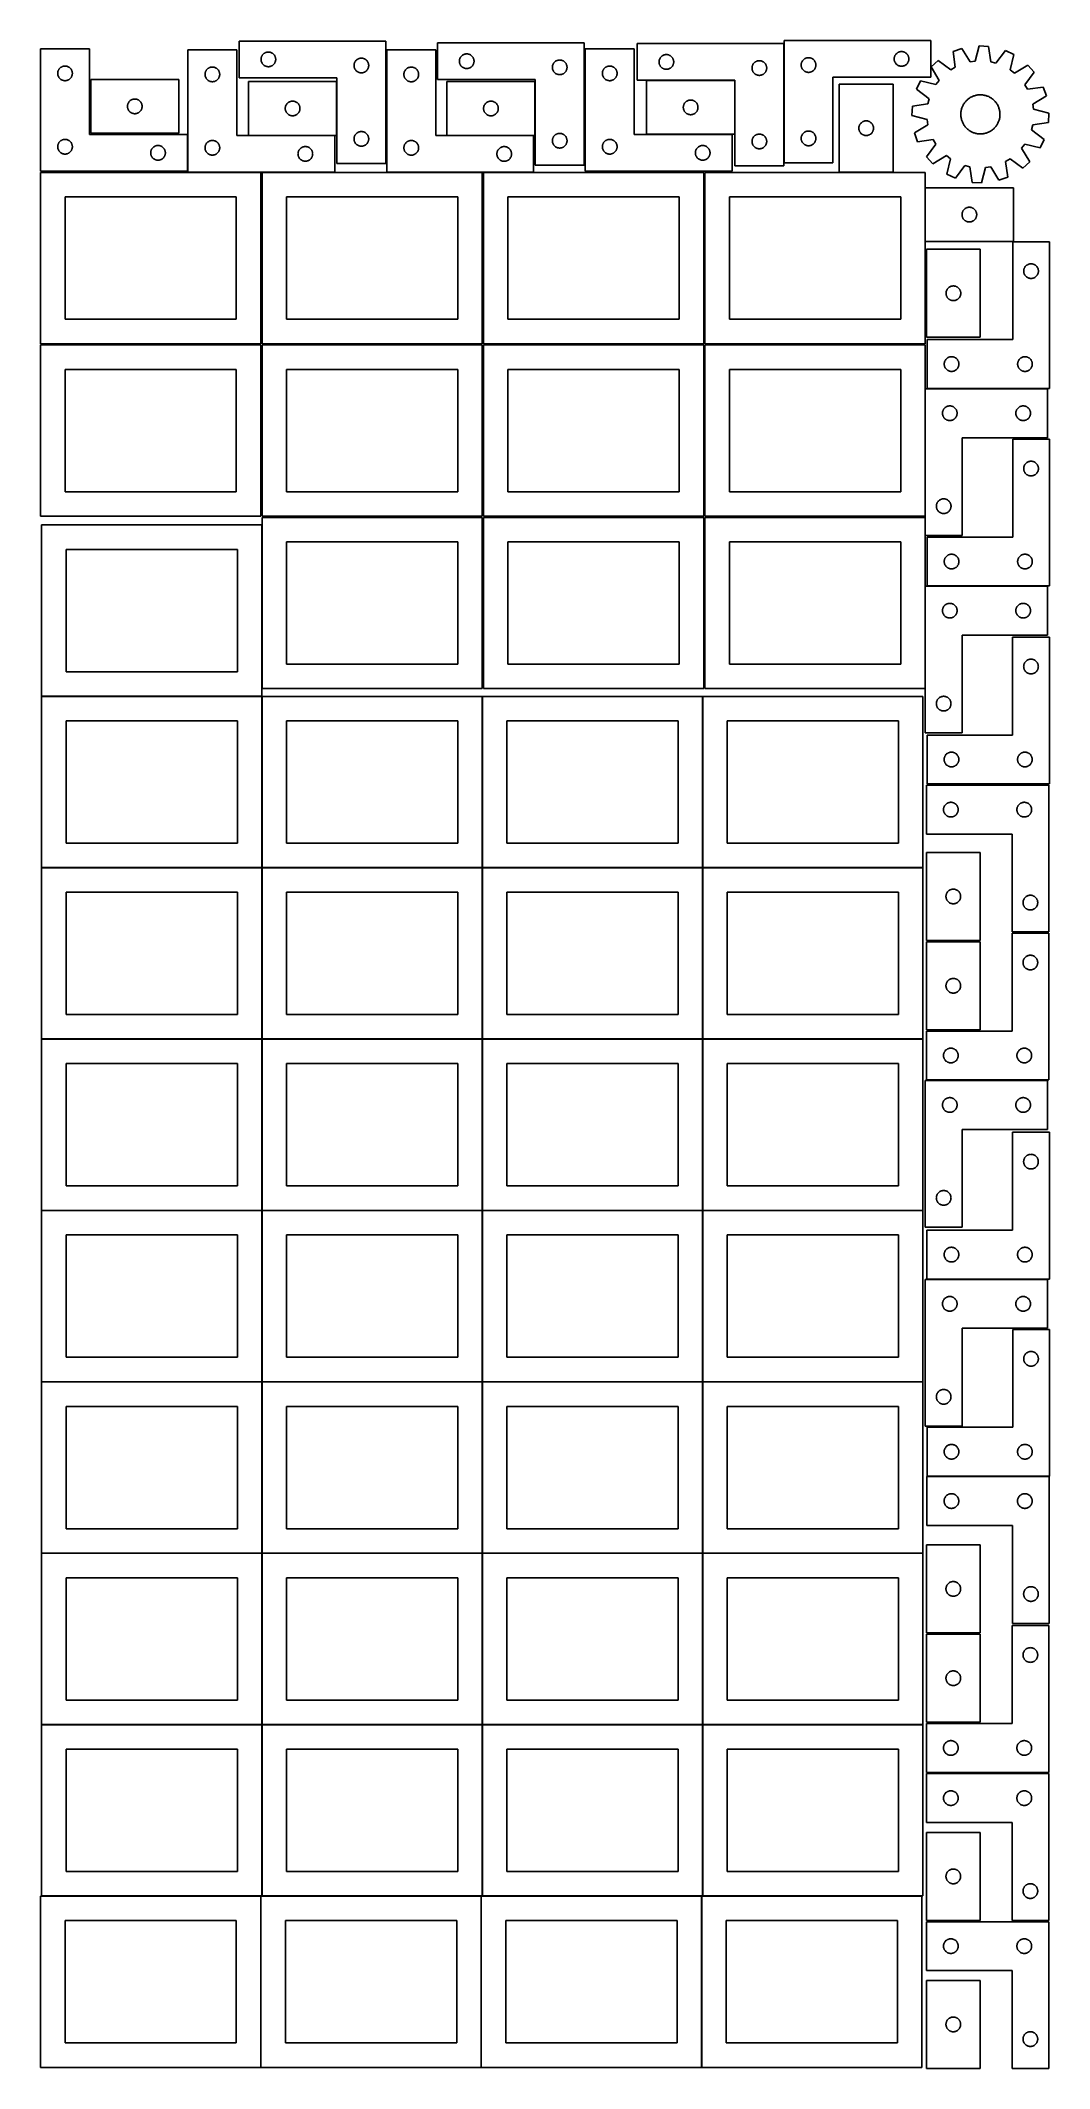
# Model space of a CAD drawing. Header units: millimetres. Extents: x 7 to 1243, y 7 to 2493.
import ezdxf

# ---------------------------------------------------------------- set-up
doc = ezdxf.new("R2010")
doc.units = ezdxf.units.MM
doc.layers.add('COMMON', color=5, linetype='CONTINUOUS', true_color=0x0000ff)
doc.layers.add('CUT', color=7, linetype='CONTINUOUS', true_color=0x000000)

msp = doc.modelspace()

# ---------------------------------------------------------------- linework, layer by layer
at = {"layer": 'COMMON'}
for p, q in [((277.941928, 1899.44194), (277.941928, 1698.688661)), ((7.841928, 1689.341939), (277.841928, 1689.341939)), ((277.941928, 1689.241939), (277.941928, 1479.241939)), ((548.141929, 1689.241939), (548.141929, 1479.241939)), ((818.34193, 1689.241939), (818.34193, 1479.241939)), ((7.841928, 1479.141938), (277.841928, 1479.141938)), ((277.941928, 1479.041938), (277.941928, 1269.041938)), ((278.041929, 1479.141938), (548.041929, 1479.141938)), ((548.141929, 1479.041938), (548.141929, 1269.041938)), ((548.24193, 1479.141938), (818.24193, 1479.141938)), ((818.34193, 1479.041938), (818.34193, 1269.041938)), ((818.441931, 1479.141938), (1088.441931, 1479.141938)), ((7.841928, 1268.941937), (277.841928, 1268.941937)), ((277.941928, 1268.841937), (277.941928, 1058.841937)), ((278.041929, 1268.941937), (548.041929, 1268.941937)), ((548.141929, 1268.841937), (548.141929, 1058.841937)), ((548.24193, 1268.941937), (818.24193, 1268.941937)), ((818.34193, 1268.841937), (818.34193, 1058.841937)), ((818.441931, 1268.941937), (1088.441931, 1268.941937)), ((7.841928, 1058.741936), (277.841928, 1058.741936)), ((277.941928, 1058.641936), (277.941928, 848.641936)), ((278.041929, 1058.741936), (548.041929, 1058.741936)), ((548.141929, 1058.641936), (548.141929, 848.641936)), ((548.24193, 1058.741936), (818.24193, 1058.741936)), ((818.34193, 1058.641936), (818.34193, 848.641936)), ((818.441931, 1058.741936), (1088.441931, 1058.741936)), ((7.841928, 848.541935), (277.841928, 848.541935)), ((277.941928, 848.441935), (277.941928, 638.441935)), ((278.041929, 848.541935), (548.041929, 848.541935)), ((548.141929, 848.441935), (548.141929, 638.441935)), ((548.24193, 848.541935), (818.24193, 848.541935)), ((818.34193, 848.441935), (818.34193, 638.441935)), ((818.441931, 848.541935), (1088.441931, 848.541935)), ((277.841928, 638.341935), (7.841928, 638.341935)), ((277.941928, 638.241934), (277.941928, 428.241934)), ((548.041929, 638.341935), (278.041929, 638.341935)), ((548.14193, 428.241934), (548.14193, 638.241934)), ((548.24193, 638.341934), (818.24193, 638.341934)), ((818.34193, 638.241934), (818.34193, 428.241934)), ((818.441931, 638.341934), (1088.441931, 638.341934)), ((7.841928, 428.141933), (277.841928, 428.141933)), ((277.941928, 428.041933), (277.941928, 218.041933)), ((278.041929, 428.141933), (548.041929, 428.141933)), ((548.141929, 428.041933), (548.141929, 218.041933)), ((818.24193, 428.141934), (548.24193, 428.141934)), ((818.34193, 428.041933), (818.34193, 218.041933)), ((1088.441931, 428.141934), (818.441931, 428.141934)), ((7.841928, 217.941932), (276.520933, 217.941932)), ((276.620933, 217.841932), (276.620933, 7.841932)), ((278.041929, 217.941932), (546.720934, 217.941932)), ((546.820934, 217.841932), (546.820934, 7.841932)), ((548.24193, 217.941932), (816.920935, 217.941932)), ((817.020935, 217.841932), (817.020935, 7.841932)), ((818.441931, 217.941932), (1087.120936, 217.941932))]:
    msp.add_line(p, q, dxfattribs=at)
at = {"layer": 'CUT'}
for p, q in [((429.836115, 2492.896063), (249.836115, 2492.896063)), ((249.836115, 2492.896063), (249.836115, 2447.896063)), ((429.836115, 2342.896063), (429.836115, 2492.896063)), ((673.018671, 2490.640204), (493.018671, 2490.640204)), ((493.018671, 2490.640204), (493.018671, 2445.640204)), ((673.018671, 2340.640204), (673.018671, 2490.640204)), ((917.821955, 2489.769842), (737.821955, 2489.769842)), ((737.821955, 2489.769842), (737.821955, 2444.769842)), ((917.821955, 2339.769842), (917.821955, 2489.769842)), ((918.117428, 2493.474673), (1098.117428, 2493.474673)), ((918.117428, 2343.474673), (918.117428, 2493.474673)), ((1098.117428, 2493.474673), (1098.117428, 2448.474673)), ((66.520933, 2483.251528), (6.520933, 2483.251528)), ((6.520933, 2483.251528), (6.520933, 2333.251528)), ((34.76512, 2462.078596), (35.346197, 2462.174532)), ((35.346197, 2462.174532), (35.932304, 2462.232259)), ((35.932304, 2462.232259), (36.520933, 2462.251528)), ((36.520933, 2462.251528), (37.109561, 2462.232259)), ((37.109561, 2462.232259), (37.695668, 2462.174532)), ((37.695668, 2462.174532), (38.276745, 2462.078596)), ((66.520933, 2378.251528), (66.520933, 2483.251528)), ((247.153867, 2481.982729), (187.153867, 2481.982729)), ((187.153867, 2481.982729), (187.153867, 2331.982729)), ((247.153867, 2376.982729), (247.153867, 2481.982729)), ((276.836115, 2470.396063), (276.855385, 2470.984691)), ((276.855385, 2469.807435), (276.836115, 2470.396063)), ((276.855385, 2470.984691), (276.913111, 2471.570799)), ((276.913111, 2469.221327), (276.855385, 2469.807435)), ((276.913111, 2471.570799), (277.009047, 2472.151876)), ((277.009047, 2468.64025), (276.913111, 2469.221327)), ((277.009047, 2472.151876), (277.142783, 2472.725435)), ((277.142783, 2468.066692), (277.009047, 2468.64025)), ((277.142783, 2472.725435), (277.313744, 2473.289018)), ((277.313744, 2467.503108), (277.142783, 2468.066692)), ((277.313744, 2473.289018), (277.521199, 2473.840214)), ((277.521199, 2466.951912), (277.313744, 2467.503108)), ((277.521199, 2473.840214), (277.76426, 2474.376661)), ((277.76426, 2466.415465), (277.521199, 2466.951912)), ((277.76426, 2474.376661), (278.041886, 2474.896063)), ((278.041886, 2465.896063), (277.76426, 2466.415465)), ((278.041886, 2474.896063), (278.352888, 2475.396195)), ((278.352888, 2465.395931), (278.041886, 2465.896063)), ((278.352888, 2475.396195), (278.695935, 2475.874916)), ((278.695935, 2464.91721), (278.352888, 2465.395931)), ((278.695935, 2475.874916), (279.069557, 2476.330175)), ((279.069557, 2464.461951), (278.695935, 2464.91721)), ((279.069557, 2476.330175), (279.472154, 2476.760024)), ((279.472154, 2464.032102), (279.069557, 2464.461951)), ((279.472154, 2476.760024), (279.902003, 2477.162621)), ((279.902003, 2463.629505), (279.472154, 2464.032102)), ((279.902003, 2477.162621), (280.357262, 2477.536243)), ((280.357262, 2463.255883), (279.902003, 2463.629505)), ((280.357262, 2477.536243), (280.835983, 2477.87929)), ((280.835983, 2462.912837), (280.357262, 2463.255883)), ((280.835983, 2477.87929), (281.336115, 2478.190292)), ((281.336115, 2462.601834), (280.835983, 2462.912837)), ((281.336115, 2478.190292), (281.855517, 2478.467918)), ((281.855517, 2462.324208), (281.336115, 2462.601834)), ((281.855517, 2478.467918), (282.391964, 2478.710979)), ((282.391964, 2462.081147), (281.855517, 2462.324208)), ((282.391964, 2478.710979), (282.94316, 2478.918434)), ((282.94316, 2478.918434), (283.506744, 2479.089396)), ((283.506744, 2479.089396), (284.080302, 2479.223131)), ((284.080302, 2479.223131), (284.661379, 2479.319067)), ((284.661379, 2479.319067), (285.247487, 2479.376793)), ((285.247487, 2479.376793), (285.836115, 2479.396063)), ((285.836115, 2479.396063), (286.424743, 2479.376793)), ((286.424743, 2479.376793), (287.010851, 2479.319067)), ((287.010851, 2479.319067), (287.591928, 2479.223131)), ((287.591928, 2479.223131), (288.165486, 2479.089396)), ((288.165486, 2479.089396), (288.72907, 2478.918434)), ((288.72907, 2478.918434), (289.280266, 2478.710979)), ((289.280266, 2478.710979), (289.816713, 2478.467918)), ((289.816713, 2462.324208), (289.280266, 2462.081147)), ((289.816713, 2478.467918), (290.336115, 2478.190292)), ((290.336115, 2462.601834), (289.816713, 2462.324208)), ((290.336115, 2478.190292), (290.836247, 2477.87929)), ((290.836247, 2462.912837), (290.336115, 2462.601834)), ((290.836247, 2477.87929), (291.314968, 2477.536243)), ((291.314968, 2463.255883), (290.836247, 2462.912837)), ((291.314968, 2477.536243), (291.770227, 2477.162621)), ((291.770227, 2463.629505), (291.314968, 2463.255883)), ((291.770227, 2477.162621), (292.200076, 2476.760024)), ((292.200076, 2464.032102), (291.770227, 2463.629505)), ((292.200076, 2476.760024), (292.602673, 2476.330175)), ((292.602673, 2464.461951), (292.200076, 2464.032102)), ((292.602673, 2476.330175), (292.976295, 2475.874916)), ((292.976295, 2464.91721), (292.602673, 2464.461951)), ((292.976295, 2475.874916), (293.319342, 2475.396195)), ((293.319342, 2465.395931), (292.976295, 2464.91721)), ((293.319342, 2475.396195), (293.630344, 2474.896063)), ((293.630344, 2465.896063), (293.319342, 2465.395931)), ((293.630344, 2474.896063), (293.90797, 2474.376661)), ((293.90797, 2466.415465), (293.630344, 2465.896063)), ((293.90797, 2474.376661), (294.151031, 2473.840214)), ((294.151031, 2466.951912), (293.90797, 2466.415465)), ((294.151031, 2473.840214), (294.358486, 2473.289018)), ((294.358486, 2467.503108), (294.151031, 2466.951912)), ((294.358486, 2473.289018), (294.529447, 2472.725435)), ((294.529447, 2468.066692), (294.358486, 2467.503108)), ((294.529447, 2472.725435), (294.663183, 2472.151876)), ((294.663183, 2468.64025), (294.529447, 2468.066692)), ((294.663183, 2472.151876), (294.759119, 2471.570799)), ((294.759119, 2469.221327), (294.663183, 2468.64025)), ((294.759119, 2471.570799), (294.816845, 2470.984691)), ((294.816845, 2469.807435), (294.759119, 2469.221327)), ((294.816845, 2470.984691), (294.836115, 2470.396063)), ((294.836115, 2470.396063), (294.816845, 2469.807435)), ((390.836115, 2462.896063), (390.855385, 2463.484691)), ((390.855385, 2462.307435), (390.836115, 2462.896063)), ((390.855385, 2463.484691), (390.913111, 2464.070799)), ((390.913111, 2461.721327), (390.855385, 2462.307435)), ((390.913111, 2464.070799), (391.009047, 2464.651876)), ((391.009047, 2464.651876), (391.142783, 2465.225435)), ((391.142783, 2465.225435), (391.313744, 2465.789018)), ((391.313744, 2465.789018), (391.521199, 2466.340214)), ((391.521199, 2466.340214), (391.76426, 2466.876661)), ((391.76426, 2466.876661), (392.041886, 2467.396063)), ((392.041886, 2467.396063), (392.352888, 2467.896195)), ((392.352888, 2467.896195), (392.695935, 2468.374916)), ((392.695935, 2468.374916), (393.069557, 2468.830175)), ((393.069557, 2468.830175), (393.472154, 2469.260024)), ((393.472154, 2469.260024), (393.902003, 2469.662621)), ((393.902003, 2469.662621), (394.357262, 2470.036243)), ((394.357262, 2470.036243), (394.835983, 2470.37929)), ((394.835983, 2470.37929), (395.336115, 2470.690292)), ((395.336115, 2470.690292), (395.855517, 2470.967918)), ((395.855517, 2470.967918), (396.391964, 2471.210979)), ((396.391964, 2471.210979), (396.94316, 2471.418434)), ((396.94316, 2471.418434), (397.506744, 2471.589396)), ((397.506744, 2471.589396), (398.080302, 2471.723131)), ((398.080302, 2471.723131), (398.661379, 2471.819067)), ((398.661379, 2471.819067), (399.247487, 2471.876793)), ((399.247487, 2471.876793), (399.836115, 2471.896063)), ((399.836115, 2471.896063), (400.424743, 2471.876793)), ((400.424743, 2471.876793), (401.010851, 2471.819067)), ((401.010851, 2471.819067), (401.591928, 2471.723131)), ((401.591928, 2471.723131), (402.165486, 2471.589396)), ((402.165486, 2471.589396), (402.72907, 2471.418434)), ((402.72907, 2471.418434), (403.280266, 2471.210979)), ((403.280266, 2471.210979), (403.816713, 2470.967918)), ((403.816713, 2470.967918), (404.336115, 2470.690292)), ((404.336115, 2470.690292), (404.836247, 2470.37929)), ((404.836247, 2470.37929), (405.314968, 2470.036243)), ((405.314968, 2470.036243), (405.770227, 2469.662621)), ((405.770227, 2469.662621), (406.200076, 2469.260024)), ((406.200076, 2469.260024), (406.602673, 2468.830175)), ((406.602673, 2468.830175), (406.976295, 2468.374916)), ((406.976295, 2468.374916), (407.319342, 2467.896195)), ((407.319342, 2467.896195), (407.630344, 2467.396063)), ((407.630344, 2467.396063), (407.90797, 2466.876661)), ((407.90797, 2466.876661), (408.151031, 2466.340214)), ((408.151031, 2466.340214), (408.358486, 2465.789018)), ((408.358486, 2465.789018), (408.529447, 2465.225435)), ((408.529447, 2465.225435), (408.663183, 2464.651876)), ((408.663183, 2464.651876), (408.759119, 2464.070799)), ((408.759119, 2464.070799), (408.816845, 2463.484691)), ((408.816845, 2462.307435), (408.759119, 2461.721327)), ((408.816845, 2463.484691), (408.836115, 2462.896063)), ((408.836115, 2462.896063), (408.816845, 2462.307435)), ((491.007688, 2481.943667), (431.007688, 2481.943667)), ((431.007688, 2481.943667), (431.007688, 2331.943667)), ((491.007688, 2376.943667), (491.007688, 2481.943667)), ((520.018671, 2468.140204), (520.037941, 2468.728832)), ((520.037941, 2467.551576), (520.018671, 2468.140204)), ((520.037941, 2468.728832), (520.095667, 2469.314939)), ((520.095667, 2466.965468), (520.037941, 2467.551576)), ((520.095667, 2469.314939), (520.191604, 2469.896017)), ((520.191604, 2466.384391), (520.095667, 2466.965468)), ((520.191604, 2469.896017), (520.325339, 2470.469575)), ((520.325339, 2465.810832), (520.191604, 2466.384391)), ((520.325339, 2470.469575), (520.4963, 2471.033159)), ((520.4963, 2465.247249), (520.325339, 2465.810832)), ((520.4963, 2471.033159), (520.703755, 2471.584355)), ((520.703755, 2464.696053), (520.4963, 2465.247249)), ((520.703755, 2471.584355), (520.946816, 2472.120802)), ((520.946816, 2464.159606), (520.703755, 2464.696053)), ((520.946816, 2472.120802), (521.224443, 2472.640204)), ((521.224443, 2463.640204), (520.946816, 2464.159606)), ((521.224443, 2472.640204), (521.535445, 2473.140336)), ((521.535445, 2463.140072), (521.224443, 2463.640204)), ((521.535445, 2473.140336), (521.878491, 2473.619057)), ((521.878491, 2462.661351), (521.535445, 2463.140072)), ((521.878491, 2473.619057), (522.252113, 2474.074316)), ((522.252113, 2462.206091), (521.878491, 2462.661351)), ((522.252113, 2474.074316), (522.65471, 2474.504165)), ((522.65471, 2461.776243), (522.252113, 2462.206091)), ((522.65471, 2474.504165), (523.084559, 2474.906762)), ((523.084559, 2474.906762), (523.539818, 2475.280384)), ((523.539818, 2475.280384), (524.018539, 2475.62343)), ((524.018539, 2475.62343), (524.518671, 2475.934432)), ((524.518671, 2475.934432), (525.038073, 2476.212058)), ((525.038073, 2476.212058), (525.57452, 2476.45512)), ((525.57452, 2476.45512), (526.125716, 2476.662575)), ((526.125716, 2476.662575), (526.6893, 2476.833536)), ((526.6893, 2476.833536), (527.262858, 2476.967271)), ((527.262858, 2476.967271), (527.843935, 2477.063207)), ((527.843935, 2477.063207), (528.430043, 2477.120934)), ((528.430043, 2477.120934), (529.018671, 2477.140204)), ((529.018671, 2477.140204), (529.607299, 2477.120934)), ((529.607299, 2477.120934), (530.193407, 2477.063207)), ((530.193407, 2477.063207), (530.774484, 2476.967271)), ((530.774484, 2476.967271), (531.348043, 2476.833536)), ((531.348043, 2476.833536), (531.911626, 2476.662575)), ((531.911626, 2476.662575), (532.462822, 2476.45512)), ((532.462822, 2476.45512), (532.999269, 2476.212058)), ((532.999269, 2476.212058), (533.518671, 2475.934432)), ((533.518671, 2475.934432), (534.018803, 2475.62343)), ((534.018803, 2475.62343), (534.497524, 2475.280384)), ((534.497524, 2475.280384), (534.952783, 2474.906762)), ((534.952783, 2474.906762), (535.382632, 2474.504165)), ((535.382632, 2474.504165), (535.785229, 2474.074316)), ((535.785229, 2462.206091), (535.382632, 2461.776243)), ((535.785229, 2474.074316), (536.158851, 2473.619057)), ((536.158851, 2462.661351), (535.785229, 2462.206091)), ((536.158851, 2473.619057), (536.501898, 2473.140336)), ((536.501898, 2463.140072), (536.158851, 2462.661351)), ((536.501898, 2473.140336), (536.8129, 2472.640204)), ((536.8129, 2463.640204), (536.501898, 2463.140072)), ((536.8129, 2472.640204), (537.090526, 2472.120802)), ((537.090526, 2464.159606), (536.8129, 2463.640204)), ((537.090526, 2472.120802), (537.333587, 2471.584355)), ((537.333587, 2464.696053), (537.090526, 2464.159606)), ((537.333587, 2471.584355), (537.541042, 2471.033159)), ((537.541042, 2465.247249), (537.333587, 2464.696053)), ((537.541042, 2471.033159), (537.712004, 2470.469575)), ((537.712004, 2465.810832), (537.541042, 2465.247249)), ((537.712004, 2470.469575), (537.845739, 2469.896017)), ((537.845739, 2466.384391), (537.712004, 2465.810832)), ((537.845739, 2469.896017), (537.941675, 2469.314939)), ((537.941675, 2466.965468), (537.845739, 2466.384391)), ((537.941675, 2469.314939), (537.999401, 2468.728832)), ((537.999401, 2467.551576), (537.941675, 2466.965468)), ((537.999401, 2468.728832), (538.018671, 2468.140204)), ((538.018671, 2468.140204), (537.999401, 2467.551576)), ((634.095667, 2461.814939), (634.191604, 2462.396017)), ((634.191604, 2462.396017), (634.325339, 2462.969575)), ((634.325339, 2462.969575), (634.4963, 2463.533159)), ((634.4963, 2463.533159), (634.703755, 2464.084355)), ((634.703755, 2464.084355), (634.946816, 2464.620802)), ((634.946816, 2464.620802), (635.224443, 2465.140204)), ((635.224443, 2465.140204), (635.535445, 2465.640336)), ((635.535445, 2465.640336), (635.878491, 2466.119057)), ((635.878491, 2466.119057), (636.252113, 2466.574316)), ((636.252113, 2466.574316), (636.65471, 2467.004165)), ((636.65471, 2467.004165), (637.084559, 2467.406762)), ((637.084559, 2467.406762), (637.539818, 2467.780384)), ((637.539818, 2467.780384), (638.018539, 2468.12343)), ((638.018539, 2468.12343), (638.518671, 2468.434432)), ((638.518671, 2468.434432), (639.038073, 2468.712058)), ((639.038073, 2468.712058), (639.57452, 2468.95512)), ((639.57452, 2468.95512), (640.125716, 2469.162575)), ((640.125716, 2469.162575), (640.6893, 2469.333536)), ((640.6893, 2469.333536), (641.262858, 2469.467271)), ((641.262858, 2469.467271), (641.843935, 2469.563207)), ((641.843935, 2469.563207), (642.430043, 2469.620934)), ((642.430043, 2469.620934), (643.018671, 2469.640204)), ((643.018671, 2469.640204), (643.607299, 2469.620934)), ((643.607299, 2469.620934), (644.193407, 2469.563207)), ((644.193407, 2469.563207), (644.774484, 2469.467271)), ((644.774484, 2469.467271), (645.348043, 2469.333536)), ((645.348043, 2469.333536), (645.911626, 2469.162575)), ((645.911626, 2469.162575), (646.462822, 2468.95512)), ((646.462822, 2468.95512), (646.999269, 2468.712058)), ((646.999269, 2468.712058), (647.518671, 2468.434432)), ((647.518671, 2468.434432), (648.018803, 2468.12343)), ((648.018803, 2468.12343), (648.497524, 2467.780384)), ((648.497524, 2467.780384), (648.952783, 2467.406762)), ((648.952783, 2467.406762), (649.382632, 2467.004165)), ((649.382632, 2467.004165), (649.785229, 2466.574316)), ((649.785229, 2466.574316), (650.158851, 2466.119057)), ((650.158851, 2466.119057), (650.501898, 2465.640336)), ((650.501898, 2465.640336), (650.8129, 2465.140204)), ((650.8129, 2465.140204), (651.090526, 2464.620802)), ((651.090526, 2464.620802), (651.333587, 2464.084355)), ((651.333587, 2464.084355), (651.541042, 2463.533159)), ((651.541042, 2463.533159), (651.712004, 2462.969575)), ((651.712004, 2462.969575), (651.845739, 2462.396017)), ((651.845739, 2462.396017), (651.941675, 2461.814939)), ((734.361509, 2483.251528), (674.361509, 2483.251528)), ((674.361509, 2483.251528), (674.361509, 2333.251528)), ((702.605696, 2462.078596), (703.186773, 2462.174532)), ((703.186773, 2462.174532), (703.772881, 2462.232259)), ((703.772881, 2462.232259), (704.361509, 2462.251528)), ((704.361509, 2462.251528), (704.950137, 2462.232259)), ((704.950137, 2462.232259), (705.536244, 2462.174532)), ((705.536244, 2462.174532), (706.117322, 2462.078596)), ((734.361509, 2378.251528), (734.361509, 2483.251528)), ((764.821955, 2467.269842), (764.841225, 2467.858471)), ((764.841225, 2466.681214), (764.821955, 2467.269842)), ((764.841225, 2467.858471), (764.898951, 2468.444578)), ((764.898951, 2466.095107), (764.841225, 2466.681214)), ((764.898951, 2468.444578), (764.994887, 2469.025655)), ((764.994887, 2465.514029), (764.898951, 2466.095107)), ((764.994887, 2469.025655), (765.128622, 2469.599214)), ((765.128622, 2464.940471), (764.994887, 2465.514029)), ((765.128622, 2469.599214), (765.299584, 2470.162798)), ((765.299584, 2464.376887), (765.128622, 2464.940471)), ((765.299584, 2470.162798), (765.507039, 2470.713993)), ((765.507039, 2463.825692), (765.299584, 2464.376887)), ((765.507039, 2470.713993), (765.7501, 2471.250441)), ((765.7501, 2463.289244), (765.507039, 2463.825692)), ((765.7501, 2471.250441), (766.027726, 2471.769842)), ((766.027726, 2462.769842), (765.7501, 2463.289244)), ((766.027726, 2471.769842), (766.338728, 2472.269974)), ((766.338728, 2462.26971), (766.027726, 2462.769842)), ((766.338728, 2472.269974), (766.681775, 2472.748695)), ((766.681775, 2461.79099), (766.338728, 2462.26971)), ((766.681775, 2472.748695), (767.055397, 2473.203955)), ((767.055397, 2473.203955), (767.457994, 2473.633803)), ((767.457994, 2473.633803), (767.887843, 2474.036401)), ((767.887843, 2474.036401), (768.343102, 2474.410022)), ((768.343102, 2474.410022), (768.821823, 2474.753069)), ((768.821823, 2474.753069), (769.321955, 2475.064071)), ((769.321955, 2475.064071), (769.841357, 2475.341697)), ((769.841357, 2475.341697), (770.377804, 2475.584758)), ((770.377804, 2475.584758), (770.929, 2475.792214)), ((770.929, 2475.792214), (771.492583, 2475.963175)), ((771.492583, 2475.963175), (772.066142, 2476.09691)), ((772.066142, 2476.09691), (772.647219, 2476.192846)), ((772.647219, 2476.192846), (773.233327, 2476.250573)), ((773.233327, 2476.250573), (773.821955, 2476.269842)), ((773.821955, 2476.269842), (774.410583, 2476.250573)), ((774.410583, 2476.250573), (774.996691, 2476.192846)), ((774.996691, 2476.192846), (775.577768, 2476.09691)), ((775.577768, 2476.09691), (776.151326, 2475.963175)), ((776.151326, 2475.963175), (776.71491, 2475.792214)), ((776.71491, 2475.792214), (777.266106, 2475.584758)), ((777.266106, 2475.584758), (777.802553, 2475.341697)), ((777.802553, 2475.341697), (778.321955, 2475.064071)), ((778.321955, 2475.064071), (778.822087, 2474.753069)), ((778.822087, 2474.753069), (779.300808, 2474.410022)), ((779.300808, 2474.410022), (779.756067, 2474.036401)), ((779.756067, 2474.036401), (780.185916, 2473.633803)), ((780.185916, 2473.633803), (780.588513, 2473.203955)), ((780.588513, 2473.203955), (780.962135, 2472.748695)), ((780.962135, 2472.748695), (781.305181, 2472.269974)), ((781.305181, 2462.26971), (780.962135, 2461.79099)), ((781.305181, 2472.269974), (781.616183, 2471.769842)), ((781.616183, 2462.769842), (781.305181, 2462.26971)), ((781.616183, 2471.769842), (781.89381, 2471.250441)), ((781.89381, 2463.289244), (781.616183, 2462.769842)), ((781.89381, 2471.250441), (782.136871, 2470.713993)), ((782.136871, 2463.825692), (781.89381, 2463.289244)), ((782.136871, 2470.713993), (782.344326, 2470.162798)), ((782.344326, 2464.376887), (782.136871, 2463.825692)), ((782.344326, 2470.162798), (782.515287, 2469.599214)), ((782.515287, 2464.940471), (782.344326, 2464.376887)), ((782.515287, 2469.599214), (782.649022, 2469.025655)), ((782.649022, 2465.514029), (782.515287, 2464.940471)), ((782.649022, 2469.025655), (782.744959, 2468.444578)), ((782.744959, 2466.095107), (782.649022, 2465.514029)), ((782.744959, 2468.444578), (782.802685, 2467.858471)), ((782.802685, 2466.681214), (782.744959, 2466.095107)), ((782.802685, 2467.858471), (782.821955, 2467.269842)), ((782.821955, 2467.269842), (782.802685, 2466.681214)), ((878.994887, 2461.525655), (879.128622, 2462.099214)), ((879.128622, 2462.099214), (879.299584, 2462.662798)), ((879.299584, 2462.662798), (879.507039, 2463.213993)), ((879.507039, 2463.213993), (879.7501, 2463.750441)), ((879.7501, 2463.750441), (880.027726, 2464.269842)), ((880.027726, 2464.269842), (880.338728, 2464.769974)), ((880.338728, 2464.769974), (880.681775, 2465.248695)), ((880.681775, 2465.248695), (881.055397, 2465.703955)), ((881.055397, 2465.703955), (881.457994, 2466.133803)), ((881.457994, 2466.133803), (881.887843, 2466.536401)), ((881.887843, 2466.536401), (882.343102, 2466.910022)), ((882.343102, 2466.910022), (882.821823, 2467.253069)), ((882.821823, 2467.253069), (883.321955, 2467.564071)), ((883.321955, 2467.564071), (883.841357, 2467.841697)), ((883.841357, 2467.841697), (884.377804, 2468.084758)), ((884.377804, 2468.084758), (884.929, 2468.292214)), ((884.929, 2468.292214), (885.492583, 2468.463175)), ((885.492583, 2468.463175), (886.066142, 2468.59691)), ((886.066142, 2468.59691), (886.647219, 2468.692846)), ((886.647219, 2468.692846), (887.233327, 2468.750573)), ((887.233327, 2468.750573), (887.821955, 2468.769842)), ((887.821955, 2468.769842), (888.410583, 2468.750573)), ((888.410583, 2468.750573), (888.996691, 2468.692846)), ((888.996691, 2468.692846), (889.577768, 2468.59691)), ((889.577768, 2468.59691), (890.151326, 2468.463175)), ((890.151326, 2468.463175), (890.71491, 2468.292214)), ((890.71491, 2468.292214), (891.266106, 2468.084758)), ((891.266106, 2468.084758), (891.802553, 2467.841697)), ((891.802553, 2467.841697), (892.321955, 2467.564071)), ((892.321955, 2467.564071), (892.822087, 2467.253069)), ((892.822087, 2467.253069), (893.300808, 2466.910022)), ((893.300808, 2466.910022), (893.756067, 2466.536401)), ((893.756067, 2466.536401), (894.185916, 2466.133803)), ((894.185916, 2466.133803), (894.588513, 2465.703955)), ((894.588513, 2465.703955), (894.962135, 2465.248695)), ((894.962135, 2465.248695), (895.305181, 2464.769974)), ((895.305181, 2464.769974), (895.616183, 2464.269842)), ((895.616183, 2464.269842), (895.89381, 2463.750441)), ((895.89381, 2463.750441), (896.136871, 2463.213993)), ((896.136871, 2463.213993), (896.344326, 2462.662798)), ((896.344326, 2462.662798), (896.515287, 2462.099214)), ((896.515287, 2462.099214), (896.649022, 2461.525655)), ((939.136697, 2464.063301), (939.117428, 2463.474673)), ((939.117428, 2463.474673), (939.136697, 2462.886045)), ((939.194424, 2464.649409), (939.136697, 2464.063301)), ((939.136697, 2462.886045), (939.194424, 2462.299937)), ((939.29036, 2465.230486), (939.194424, 2464.649409)), ((939.194424, 2462.299937), (939.29036, 2461.71886)), ((939.424095, 2465.804044), (939.29036, 2465.230486)), ((939.595057, 2466.367628), (939.424095, 2465.804044)), ((939.802512, 2466.918824), (939.595057, 2466.367628)), ((940.045573, 2467.455271), (939.802512, 2466.918824)), ((940.323199, 2467.974673), (940.045573, 2467.455271)), ((940.634201, 2468.474805), (940.323199, 2467.974673)), ((940.977248, 2468.953526), (940.634201, 2468.474805)), ((941.35087, 2469.408785), (940.977248, 2468.953526)), ((941.753467, 2469.838634), (941.35087, 2469.408785)), ((942.183315, 2470.241231), (941.753467, 2469.838634)), ((942.638575, 2470.614853), (942.183315, 2470.241231)), ((943.117296, 2470.957899), (942.638575, 2470.614853)), ((943.617428, 2471.268901), (943.117296, 2470.957899)), ((944.13683, 2471.546528), (943.617428, 2471.268901)), ((944.673277, 2471.789589), (944.13683, 2471.546528)), ((945.224473, 2471.997044), (944.673277, 2471.789589)), ((945.788056, 2472.168005), (945.224473, 2471.997044)), ((946.361615, 2472.30174), (945.788056, 2472.168005)), ((946.942692, 2472.397677), (946.361615, 2472.30174)), ((947.5288, 2472.455403), (946.942692, 2472.397677)), ((948.117428, 2472.474673), (947.5288, 2472.455403)), ((948.706056, 2472.455403), (948.117428, 2472.474673)), ((949.292164, 2472.397677), (948.706056, 2472.455403)), ((949.873241, 2472.30174), (949.292164, 2472.397677)), ((950.446799, 2472.168005), (949.873241, 2472.30174)), ((951.010383, 2471.997044), (950.446799, 2472.168005)), ((951.561579, 2471.789589), (951.010383, 2471.997044)), ((952.098026, 2471.546528), (951.561579, 2471.789589)), ((952.617428, 2471.268901), (952.098026, 2471.546528)), ((953.11756, 2470.957899), (952.617428, 2471.268901)), ((953.596281, 2470.614853), (953.11756, 2470.957899)), ((954.05154, 2470.241231), (953.596281, 2470.614853)), ((954.481389, 2469.838634), (954.05154, 2470.241231)), ((954.883986, 2469.408785), (954.481389, 2469.838634)), ((955.257608, 2468.953526), (954.883986, 2469.408785)), ((955.600654, 2468.474805), (955.257608, 2468.953526)), ((955.911656, 2467.974673), (955.600654, 2468.474805)), ((956.189282, 2467.455271), (955.911656, 2467.974673)), ((956.432344, 2466.918824), (956.189282, 2467.455271)), ((956.639799, 2466.367628), (956.432344, 2466.918824)), ((956.81076, 2465.804044), (956.639799, 2466.367628)), ((956.944495, 2465.230486), (956.81076, 2465.804044)), ((957.040432, 2464.649409), (956.944495, 2465.230486)), ((956.944495, 2461.71886), (957.040432, 2462.299937)), ((957.098158, 2464.063301), (957.040432, 2464.649409)), ((957.040432, 2462.299937), (957.098158, 2462.886045)), ((957.117428, 2463.474673), (957.098158, 2464.063301)), ((957.098158, 2462.886045), (957.117428, 2463.474673)), ((1053.136697, 2471.563301), (1053.117428, 2470.974673)), ((1053.117428, 2470.974673), (1053.136697, 2470.386045)), ((1053.194424, 2472.149409), (1053.136697, 2471.563301)), ((1053.136697, 2470.386045), (1053.194424, 2469.799937)), ((1053.29036, 2472.730486), (1053.194424, 2472.149409)), ((1053.194424, 2469.799937), (1053.29036, 2469.21886)), ((1053.424095, 2473.304044), (1053.29036, 2472.730486)), ((1053.29036, 2469.21886), (1053.424095, 2468.645301)), ((1053.595057, 2473.867628), (1053.424095, 2473.304044)), ((1053.424095, 2468.645301), (1053.595057, 2468.081718)), ((1053.802512, 2474.418824), (1053.595057, 2473.867628)), ((1053.595057, 2468.081718), (1053.802512, 2467.530522)), ((1054.045573, 2474.955271), (1053.802512, 2474.418824)), ((1053.802512, 2467.530522), (1054.045573, 2466.994075)), ((1054.323199, 2475.474673), (1054.045573, 2474.955271)), ((1054.045573, 2466.994075), (1054.323199, 2466.474673)), ((1054.634201, 2475.974805), (1054.323199, 2475.474673)), ((1054.323199, 2466.474673), (1054.634201, 2465.974541)), ((1054.977248, 2476.453526), (1054.634201, 2475.974805)), ((1054.634201, 2465.974541), (1054.977248, 2465.49582)), ((1055.35087, 2476.908785), (1054.977248, 2476.453526)), ((1054.977248, 2465.49582), (1055.35087, 2465.04056)), ((1055.753467, 2477.338634), (1055.35087, 2476.908785)), ((1055.35087, 2465.04056), (1055.753467, 2464.610712)), ((1056.183315, 2477.741231), (1055.753467, 2477.338634)), ((1055.753467, 2464.610712), (1056.183315, 2464.208115)), ((1056.638575, 2478.114853), (1056.183315, 2477.741231)), ((1056.183315, 2464.208115), (1056.638575, 2463.834493)), ((1057.117296, 2478.457899), (1056.638575, 2478.114853)), ((1056.638575, 2463.834493), (1057.117296, 2463.491446)), ((1057.617428, 2478.768901), (1057.117296, 2478.457899)), ((1057.117296, 2463.491446), (1057.617428, 2463.180444)), ((1058.13683, 2479.046528), (1057.617428, 2478.768901)), ((1057.617428, 2463.180444), (1058.13683, 2462.902818)), ((1058.673277, 2479.289589), (1058.13683, 2479.046528)), ((1058.13683, 2462.902818), (1058.673277, 2462.659757)), ((1059.224473, 2479.497044), (1058.673277, 2479.289589)), ((1058.673277, 2462.659757), (1059.224473, 2462.452302)), ((1059.788056, 2479.668005), (1059.224473, 2479.497044)), ((1059.224473, 2462.452302), (1059.788056, 2462.28134)), ((1060.361615, 2479.80174), (1059.788056, 2479.668005)), ((1059.788056, 2462.28134), (1060.361615, 2462.147605)), ((1060.942692, 2479.897677), (1060.361615, 2479.80174)), ((1060.361615, 2462.147605), (1060.942692, 2462.051669)), ((1061.5288, 2479.955403), (1060.942692, 2479.897677)), ((1062.117428, 2479.974673), (1061.5288, 2479.955403)), ((1062.706056, 2479.955403), (1062.117428, 2479.974673)), ((1063.292164, 2479.897677), (1062.706056, 2479.955403)), ((1063.873241, 2479.80174), (1063.292164, 2479.897677)), ((1063.292164, 2462.051669), (1063.873241, 2462.147605)), ((1064.446799, 2479.668005), (1063.873241, 2479.80174)), ((1063.873241, 2462.147605), (1064.446799, 2462.28134)), ((1065.010383, 2479.497044), (1064.446799, 2479.668005)), ((1064.446799, 2462.28134), (1065.010383, 2462.452302)), ((1065.561579, 2479.289589), (1065.010383, 2479.497044)), ((1065.010383, 2462.452302), (1065.561579, 2462.659757)), ((1066.098026, 2479.046528), (1065.561579, 2479.289589)), ((1065.561579, 2462.659757), (1066.098026, 2462.902818)), ((1066.617428, 2478.768901), (1066.098026, 2479.046528)), ((1066.098026, 2462.902818), (1066.617428, 2463.180444)), ((1067.11756, 2478.457899), (1066.617428, 2478.768901)), ((1066.617428, 2463.180444), (1067.11756, 2463.491446)), ((1067.596281, 2478.114853), (1067.11756, 2478.457899)), ((1067.11756, 2463.491446), (1067.596281, 2463.834493)), ((1068.05154, 2477.741231), (1067.596281, 2478.114853)), ((1067.596281, 2463.834493), (1068.05154, 2464.208115)), ((1068.481389, 2477.338634), (1068.05154, 2477.741231)), ((1068.05154, 2464.208115), (1068.481389, 2464.610712)), ((1068.883986, 2476.908785), (1068.481389, 2477.338634)), ((1068.481389, 2464.610712), (1068.883986, 2465.04056)), ((1069.257608, 2476.453526), (1068.883986, 2476.908785)), ((1068.883986, 2465.04056), (1069.257608, 2465.49582)), ((1069.600654, 2475.974805), (1069.257608, 2476.453526)), ((1069.257608, 2465.49582), (1069.600654, 2465.974541)), ((1069.911656, 2475.474673), (1069.600654, 2475.974805)), ((1069.600654, 2465.974541), (1069.911656, 2466.474673)), ((1070.189282, 2474.955271), (1069.911656, 2475.474673)), ((1069.911656, 2466.474673), (1070.189282, 2466.994075)), ((1070.432344, 2474.418824), (1070.189282, 2474.955271)), ((1070.189282, 2466.994075), (1070.432344, 2467.530522)), ((1070.639799, 2473.867628), (1070.432344, 2474.418824)), ((1070.432344, 2467.530522), (1070.639799, 2468.081718)), ((1070.81076, 2473.304044), (1070.639799, 2473.867628)), ((1070.639799, 2468.081718), (1070.81076, 2468.645301)), ((1070.944495, 2472.730486), (1070.81076, 2473.304044)), ((1070.81076, 2468.645301), (1070.944495, 2469.21886)), ((1071.040432, 2472.149409), (1070.944495, 2472.730486)), ((1070.944495, 2469.21886), (1071.040432, 2469.799937)), ((1071.098158, 2471.563301), (1071.040432, 2472.149409)), ((1071.040432, 2469.799937), (1071.098158, 2470.386045)), ((1071.117428, 2470.974673), (1071.098158, 2471.563301)), ((1071.098158, 2470.386045), (1071.117428, 2470.974673)), ((1106.915531, 2468.974693), (1098.357732, 2461.238444)), ((1122.503625, 2457.465838), (1106.915531, 2468.974693)), ((1136.137599, 2483.81662), (1125.270689, 2479.944186)), ((1125.270689, 2479.944186), (1128.022933, 2460.764312)), ((1146.134872, 2467.218519), (1136.137599, 2483.81662)), ((1152.496319, 2468.153764), (1146.134872, 2467.218519)), ((1157.293397, 2486.926895), (1152.496319, 2468.153764)), ((1168.815029, 2486.345971), (1157.293397, 2486.926895)), ((1171.699486, 2467.185535), (1168.815029, 2486.345971)), ((1177.9346, 2465.615168), (1171.699486, 2467.185535)), ((1189.550688, 2481.123517), (1177.9346, 2465.615168)), ((1199.972978, 2476.177676), (1189.550688, 2481.123517)), ((1195.305488, 2457.371907), (1199.972978, 2476.177676)), ((1217.131683, 2463.417564), (1200.465028, 2453.535003)), ((1224.867932, 2454.859765), (1217.131683, 2463.417564)), ((27.520933, 2453.251528), (27.540202, 2453.840156)), ((27.540202, 2452.6629), (27.520933, 2453.251528)), ((27.540202, 2453.840156), (27.597929, 2454.426264)), ((27.597929, 2452.076793), (27.540202, 2452.6629)), ((27.597929, 2454.426264), (27.693865, 2455.007341)), ((27.693865, 2451.495715), (27.597929, 2452.076793)), ((27.693865, 2455.007341), (27.8276, 2455.5809)), ((27.8276, 2450.922157), (27.693865, 2451.495715)), ((27.8276, 2455.5809), (27.998561, 2456.144483)), ((27.998561, 2450.358573), (27.8276, 2450.922157)), ((27.998561, 2456.144483), (28.206017, 2456.695679)), ((28.206017, 2449.807377), (27.998561, 2450.358573)), ((28.206017, 2456.695679), (28.449078, 2457.232127)), ((28.449078, 2449.27093), (28.206017, 2449.807377)), ((28.449078, 2457.232127), (28.726704, 2457.751528)), ((28.726704, 2448.751528), (28.449078, 2449.27093)), ((28.726704, 2457.751528), (29.037706, 2458.25166)), ((29.037706, 2448.251396), (28.726704, 2448.751528)), ((29.037706, 2458.25166), (29.380752, 2458.730381)), ((29.380752, 2447.772675), (29.037706, 2448.251396)), ((29.380752, 2458.730381), (29.754374, 2459.185641)), ((29.754374, 2447.317416), (29.380752, 2447.772675)), ((29.754374, 2459.185641), (30.156972, 2459.615489)), ((30.156972, 2446.887567), (29.754374, 2447.317416)), ((30.156972, 2459.615489), (30.58682, 2460.018087)), ((30.58682, 2446.48497), (30.156972, 2446.887567)), ((30.58682, 2460.018087), (31.04208, 2460.391708)), ((31.04208, 2446.111348), (30.58682, 2446.48497)), ((31.04208, 2460.391708), (31.5208, 2460.734755)), ((31.5208, 2445.768302), (31.04208, 2446.111348)), ((31.5208, 2460.734755), (32.020933, 2461.045757)), ((32.020933, 2445.4573), (31.5208, 2445.768302)), ((32.020933, 2461.045757), (32.540334, 2461.323383)), ((32.540334, 2445.179674), (32.020933, 2445.4573)), ((32.540334, 2461.323383), (33.076782, 2461.566444)), ((33.076782, 2444.936613), (32.540334, 2445.179674)), ((33.076782, 2461.566444), (33.627977, 2461.773899)), ((33.627977, 2444.729157), (33.076782, 2444.936613)), ((33.627977, 2461.773899), (34.191561, 2461.944861)), ((34.191561, 2444.558196), (33.627977, 2444.729157)), ((34.191561, 2461.944861), (34.76512, 2462.078596)), ((34.76512, 2444.424461), (34.191561, 2444.558196)), ((35.346197, 2444.328525), (34.76512, 2444.424461)), ((35.932304, 2444.270798), (35.346197, 2444.328525)), ((36.520933, 2444.251528), (35.932304, 2444.270798)), ((37.109561, 2444.270798), (36.520933, 2444.251528)), ((37.695668, 2444.328525), (37.109561, 2444.270798)), ((38.276745, 2444.424461), (37.695668, 2444.328525)), ((38.276745, 2462.078596), (38.850304, 2461.944861)), ((38.850304, 2444.558196), (38.276745, 2444.424461)), ((38.850304, 2461.944861), (39.413888, 2461.773899)), ((39.413888, 2444.729157), (38.850304, 2444.558196)), ((39.413888, 2461.773899), (39.965083, 2461.566444)), ((39.965083, 2444.936613), (39.413888, 2444.729157)), ((39.965083, 2461.566444), (40.501531, 2461.323383)), ((40.501531, 2445.179674), (39.965083, 2444.936613)), ((40.501531, 2461.323383), (41.020933, 2461.045757)), ((41.020933, 2445.4573), (40.501531, 2445.179674)), ((41.020933, 2461.045757), (41.521065, 2460.734755)), ((41.521065, 2445.768302), (41.020933, 2445.4573)), ((41.521065, 2460.734755), (41.999785, 2460.391708)), ((41.999785, 2446.111348), (41.521065, 2445.768302)), ((41.999785, 2460.391708), (42.455045, 2460.018087)), ((42.455045, 2446.48497), (41.999785, 2446.111348)), ((42.455045, 2460.018087), (42.884894, 2459.615489)), ((42.884894, 2446.887567), (42.455045, 2446.48497)), ((42.884894, 2459.615489), (43.287491, 2459.185641)), ((43.287491, 2447.317416), (42.884894, 2446.887567)), ((43.287491, 2459.185641), (43.661113, 2458.730381)), ((43.661113, 2447.772675), (43.287491, 2447.317416)), ((43.661113, 2458.730381), (44.004159, 2458.25166)), ((44.004159, 2448.251396), (43.661113, 2447.772675)), ((44.004159, 2458.25166), (44.315161, 2457.751528)), ((44.315161, 2448.751528), (44.004159, 2448.251396)), ((44.315161, 2457.751528), (44.592787, 2457.232127)), ((44.592787, 2449.27093), (44.315161, 2448.751528)), ((44.592787, 2457.232127), (44.835848, 2456.695679)), ((44.835848, 2449.807377), (44.592787, 2449.27093)), ((44.835848, 2456.695679), (45.043304, 2456.144483)), ((45.043304, 2450.358573), (44.835848, 2449.807377)), ((45.043304, 2456.144483), (45.214265, 2455.5809)), ((45.214265, 2450.922157), (45.043304, 2450.358573)), ((45.214265, 2455.5809), (45.348, 2455.007341)), ((45.348, 2451.495715), (45.214265, 2450.922157)), ((45.348, 2455.007341), (45.443936, 2454.426264)), ((45.443936, 2452.076793), (45.348, 2451.495715)), ((45.443936, 2454.426264), (45.501663, 2453.840156)), ((45.501663, 2452.6629), (45.443936, 2452.076793)), ((45.501663, 2453.840156), (45.520933, 2453.251528)), ((45.520933, 2453.251528), (45.501663, 2452.6629)), ((176.051448, 2445.781805), (68.051448, 2445.781805)), ((68.051448, 2445.781805), (68.051448, 2379.781805)), ((176.051448, 2379.781805), (176.051448, 2445.781805)), ((208.153867, 2451.982729), (208.173137, 2452.571358)), ((208.173137, 2451.394101), (208.153867, 2451.982729)), ((208.173137, 2452.571358), (208.230863, 2453.157465)), ((208.230863, 2450.807994), (208.173137, 2451.394101)), ((208.230863, 2453.157465), (208.3268, 2453.738542)), ((208.3268, 2450.226917), (208.230863, 2450.807994)), ((208.3268, 2453.738542), (208.460535, 2454.312101)), ((208.460535, 2449.653358), (208.3268, 2450.226917)), ((208.460535, 2454.312101), (208.631496, 2454.875685)), ((208.631496, 2449.089774), (208.460535, 2449.653358)), ((208.631496, 2454.875685), (208.838951, 2455.42688)), ((208.838951, 2448.538579), (208.631496, 2449.089774)), ((208.838951, 2455.42688), (209.082012, 2455.963328)), ((209.082012, 2448.002131), (208.838951, 2448.538579)), ((209.082012, 2455.963328), (209.359638, 2456.482729)), ((209.359638, 2447.482729), (209.082012, 2448.002131)), ((209.359638, 2456.482729), (209.670641, 2456.982862)), ((209.670641, 2446.982597), (209.359638, 2447.482729)), ((209.670641, 2456.982862), (210.013687, 2457.461582)), ((210.013687, 2446.503877), (209.670641, 2446.982597)), ((210.013687, 2457.461582), (210.387309, 2457.916842)), ((210.387309, 2446.048617), (210.013687, 2446.503877)), ((210.387309, 2457.916842), (210.789906, 2458.346691)), ((210.789906, 2445.618768), (210.387309, 2446.048617)), ((210.789906, 2458.346691), (211.219755, 2458.749288)), ((211.219755, 2445.216171), (210.789906, 2445.618768)), ((211.219755, 2458.749288), (211.675014, 2459.12291)), ((211.675014, 2444.842549), (211.219755, 2445.216171)), ((211.675014, 2459.12291), (212.153735, 2459.465956)), ((212.153735, 2444.499503), (211.675014, 2444.842549)), ((212.153735, 2459.465956), (212.653867, 2459.776958)), ((212.653867, 2444.188501), (212.153735, 2444.499503)), ((212.653867, 2459.776958), (213.173269, 2460.054584)), ((213.173269, 2443.910875), (212.653867, 2444.188501)), ((213.173269, 2460.054584), (213.709716, 2460.297645)), ((213.709716, 2443.667814), (213.173269, 2443.910875)), ((213.709716, 2460.297645), (214.260912, 2460.505101)), ((214.260912, 2443.460358), (213.709716, 2443.667814)), ((214.260912, 2460.505101), (214.824496, 2460.676062)), ((214.824496, 2443.289397), (214.260912, 2443.460358)), ((214.824496, 2460.676062), (215.398054, 2460.809797)), ((215.398054, 2443.155662), (214.824496, 2443.289397)), ((215.398054, 2460.809797), (215.979131, 2460.905733)), ((215.979131, 2443.059726), (215.398054, 2443.155662)), ((215.979131, 2460.905733), (216.565239, 2460.96346)), ((216.565239, 2443.001999), (215.979131, 2443.059726)), ((216.565239, 2460.96346), (217.153867, 2460.982729)), ((217.153867, 2442.982729), (216.565239, 2443.001999)), ((217.153867, 2460.982729), (217.742495, 2460.96346)), ((217.742495, 2443.001999), (217.153867, 2442.982729)), ((217.742495, 2460.96346), (218.328603, 2460.905733)), ((218.328603, 2443.059726), (217.742495, 2443.001999)), ((218.328603, 2460.905733), (218.90968, 2460.809797)), ((218.90968, 2443.155662), (218.328603, 2443.059726)), ((218.90968, 2460.809797), (219.483239, 2460.676062)), ((219.483239, 2443.289397), (218.90968, 2443.155662)), ((219.483239, 2460.676062), (220.046822, 2460.505101)), ((220.046822, 2443.460358), (219.483239, 2443.289397)), ((220.046822, 2460.505101), (220.598018, 2460.297645)), ((220.598018, 2443.667814), (220.046822, 2443.460358)), ((220.598018, 2460.297645), (221.134465, 2460.054584)), ((221.134465, 2443.910875), (220.598018, 2443.667814)), ((221.134465, 2460.054584), (221.653867, 2459.776958)), ((221.653867, 2444.188501), (221.134465, 2443.910875)), ((221.653867, 2459.776958), (222.153999, 2459.465956)), ((222.153999, 2444.499503), (221.653867, 2444.188501)), ((222.153999, 2459.465956), (222.63272, 2459.12291)), ((222.63272, 2444.842549), (222.153999, 2444.499503)), ((222.63272, 2459.12291), (223.087979, 2458.749288)), ((223.087979, 2445.216171), (222.63272, 2444.842549)), ((223.087979, 2458.749288), (223.517828, 2458.346691)), ((223.517828, 2445.618768), (223.087979, 2445.216171)), ((223.517828, 2458.346691), (223.920425, 2457.916842)), ((223.920425, 2446.048617), (223.517828, 2445.618768)), ((223.920425, 2457.916842), (224.294047, 2457.461582)), ((224.294047, 2446.503877), (223.920425, 2446.048617)), ((224.294047, 2457.461582), (224.637094, 2456.982862)), ((224.637094, 2446.982597), (224.294047, 2446.503877)), ((224.637094, 2456.982862), (224.948096, 2456.482729)), ((224.948096, 2447.482729), (224.637094, 2446.982597)), ((224.948096, 2456.482729), (225.225722, 2455.963328)), ((225.225722, 2448.002131), (224.948096, 2447.482729)), ((225.225722, 2455.963328), (225.468783, 2455.42688)), ((225.468783, 2448.538579), (225.225722, 2448.002131)), ((225.468783, 2455.42688), (225.676238, 2454.875685)), ((225.676238, 2449.089774), (225.468783, 2448.538579)), ((225.676238, 2454.875685), (225.8472, 2454.312101)), ((225.8472, 2449.653358), (225.676238, 2449.089774)), ((225.8472, 2454.312101), (225.980935, 2453.738542)), ((225.980935, 2450.226917), (225.8472, 2449.653358)), ((225.980935, 2453.738542), (226.076871, 2453.157465)), ((226.076871, 2450.807994), (225.980935, 2450.226917)), ((226.076871, 2453.157465), (226.134597, 2452.571358)), ((226.134597, 2451.394101), (226.076871, 2450.807994)), ((226.134597, 2452.571358), (226.153867, 2451.982729)), ((226.153867, 2451.982729), (226.134597, 2451.394101)), ((249.836115, 2447.896063), (369.836115, 2447.896063)), ((369.528806, 2443.197573), (261.528806, 2443.197573)), ((261.528806, 2443.197573), (261.528806, 2377.197573)), ((282.94316, 2461.873692), (282.391964, 2462.081147)), ((283.506744, 2461.702731), (282.94316, 2461.873692)), ((284.080302, 2461.568996), (283.506744, 2461.702731)), ((284.661379, 2461.473059), (284.080302, 2461.568996)), ((285.247487, 2461.415333), (284.661379, 2461.473059)), ((285.836115, 2461.396063), (285.247487, 2461.415333)), ((286.424743, 2461.415333), (285.836115, 2461.396063)), ((287.010851, 2461.473059), (286.424743, 2461.415333)), ((287.591928, 2461.568996), (287.010851, 2461.473059)), ((288.165486, 2461.702731), (287.591928, 2461.568996)), ((288.72907, 2461.873692), (288.165486, 2461.702731)), ((289.280266, 2462.081147), (288.72907, 2461.873692)), ((369.528806, 2377.197573), (369.528806, 2443.197573)), ((369.836115, 2447.896063), (369.836115, 2342.896063)), ((391.009047, 2461.14025), (390.913111, 2461.721327)), ((391.142783, 2460.566692), (391.009047, 2461.14025)), ((391.313744, 2460.003108), (391.142783, 2460.566692)), ((391.521199, 2459.451912), (391.313744, 2460.003108)), ((391.76426, 2458.915465), (391.521199, 2459.451912)), ((392.041886, 2458.396063), (391.76426, 2458.915465)), ((392.352888, 2457.895931), (392.041886, 2458.396063)), ((392.695935, 2457.41721), (392.352888, 2457.895931)), ((393.069557, 2456.961951), (392.695935, 2457.41721)), ((393.472154, 2456.532102), (393.069557, 2456.961951)), ((393.902003, 2456.129505), (393.472154, 2456.532102)), ((394.357262, 2455.755883), (393.902003, 2456.129505)), ((394.835983, 2455.412837), (394.357262, 2455.755883)), ((395.336115, 2455.101834), (394.835983, 2455.412837)), ((395.855517, 2454.824208), (395.336115, 2455.101834)), ((396.391964, 2454.581147), (395.855517, 2454.824208)), ((396.94316, 2454.373692), (396.391964, 2454.581147)), ((397.506744, 2454.202731), (396.94316, 2454.373692)), ((398.080302, 2454.068996), (397.506744, 2454.202731)), ((398.661379, 2453.973059), (398.080302, 2454.068996)), ((399.247487, 2453.915333), (398.661379, 2453.973059)), ((399.836115, 2453.896063), (399.247487, 2453.915333)), ((400.424743, 2453.915333), (399.836115, 2453.896063)), ((401.010851, 2453.973059), (400.424743, 2453.915333)), ((401.591928, 2454.068996), (401.010851, 2453.973059)), ((402.165486, 2454.202731), (401.591928, 2454.068996)), ((402.72907, 2454.373692), (402.165486, 2454.202731)), ((403.280266, 2454.581147), (402.72907, 2454.373692)), ((403.816713, 2454.824208), (403.280266, 2454.581147)), ((404.336115, 2455.101834), (403.816713, 2454.824208)), ((404.836247, 2455.412837), (404.336115, 2455.101834)), ((405.314968, 2455.755883), (404.836247, 2455.412837)), ((405.770227, 2456.129505), (405.314968, 2455.755883)), ((406.200076, 2456.532102), (405.770227, 2456.129505)), ((406.602673, 2456.961951), (406.200076, 2456.532102)), ((406.976295, 2457.41721), (406.602673, 2456.961951)), ((407.319342, 2457.895931), (406.976295, 2457.41721)), ((407.630344, 2458.396063), (407.319342, 2457.895931)), ((407.90797, 2458.915465), (407.630344, 2458.396063)), ((408.151031, 2459.451912), (407.90797, 2458.915465)), ((408.358486, 2460.003108), (408.151031, 2459.451912)), ((408.529447, 2460.566692), (408.358486, 2460.003108)), ((408.663183, 2461.14025), (408.529447, 2460.566692)), ((408.759119, 2461.721327), (408.663183, 2461.14025)), ((452.007688, 2451.943667), (452.026958, 2452.532295)), ((452.026958, 2451.355039), (452.007688, 2451.943667)), ((452.026958, 2452.532295), (452.084684, 2453.118403)), ((452.084684, 2450.768931), (452.026958, 2451.355039)), ((452.084684, 2453.118403), (452.18062, 2453.69948)), ((452.18062, 2450.187854), (452.084684, 2450.768931)), ((452.18062, 2453.69948), (452.314355, 2454.273038)), ((452.314355, 2449.614296), (452.18062, 2450.187854)), ((452.314355, 2454.273038), (452.485317, 2454.836622)), ((452.485317, 2449.050712), (452.314355, 2449.614296)), ((452.485317, 2454.836622), (452.692772, 2455.387818)), ((452.692772, 2448.499516), (452.485317, 2449.050712)), ((452.692772, 2455.387818), (452.935833, 2455.924265)), ((452.935833, 2447.963069), (452.692772, 2448.499516)), ((452.935833, 2455.924265), (453.213459, 2456.443667)), ((453.213459, 2447.443667), (452.935833, 2447.963069)), ((453.213459, 2456.443667), (453.524461, 2456.943799)), ((453.524461, 2446.943535), (453.213459, 2447.443667)), ((453.524461, 2456.943799), (453.867508, 2457.42252)), ((453.867508, 2446.464814), (453.524461, 2446.943535)), ((453.867508, 2457.42252), (454.24113, 2457.877779)), ((454.24113, 2446.009555), (453.867508, 2446.464814)), ((454.24113, 2457.877779), (454.643727, 2458.307628)), ((454.643727, 2445.579706), (454.24113, 2446.009555)), ((454.643727, 2458.307628), (455.073576, 2458.710225)), ((455.073576, 2445.177109), (454.643727, 2445.579706)), ((455.073576, 2458.710225), (455.528835, 2459.083847)), ((455.528835, 2444.803487), (455.073576, 2445.177109)), ((455.528835, 2459.083847), (456.007556, 2459.426893)), ((456.007556, 2444.46044), (455.528835, 2444.803487)), ((456.007556, 2459.426893), (456.507688, 2459.737896)), ((456.507688, 2444.149438), (456.007556, 2444.46044)), ((456.507688, 2459.737896), (457.02709, 2460.015522)), ((457.02709, 2443.871812), (456.507688, 2444.149438)), ((457.02709, 2460.015522), (457.563537, 2460.258583)), ((457.563537, 2443.628751), (457.02709, 2443.871812)), ((457.563537, 2460.258583), (458.114733, 2460.466038)), ((458.114733, 2443.421296), (457.563537, 2443.628751)), ((458.114733, 2460.466038), (458.678317, 2460.636999)), ((458.678317, 2443.250335), (458.114733, 2443.421296)), ((458.678317, 2460.636999), (459.251875, 2460.770734)), ((459.251875, 2443.116599), (458.678317, 2443.250335)), ((459.251875, 2460.770734), (459.832952, 2460.866671)), ((459.832952, 2443.020663), (459.251875, 2443.116599)), ((459.832952, 2460.866671), (460.41906, 2460.924397)), ((460.41906, 2442.962937), (459.832952, 2443.020663)), ((460.41906, 2460.924397), (461.007688, 2460.943667)), ((461.007688, 2442.943667), (460.41906, 2442.962937)), ((461.007688, 2460.943667), (461.596316, 2460.924397)), ((461.596316, 2442.962937), (461.007688, 2442.943667)), ((461.596316, 2460.924397), (462.182424, 2460.866671)), ((462.182424, 2443.020663), (461.596316, 2442.962937)), ((462.182424, 2460.866671), (462.763501, 2460.770734)), ((462.763501, 2443.116599), (462.182424, 2443.020663)), ((462.763501, 2460.770734), (463.337059, 2460.636999)), ((463.337059, 2443.250335), (462.763501, 2443.116599)), ((463.337059, 2460.636999), (463.900643, 2460.466038)), ((463.900643, 2443.421296), (463.337059, 2443.250335)), ((463.900643, 2460.466038), (464.451839, 2460.258583)), ((464.451839, 2443.628751), (463.900643, 2443.421296)), ((464.451839, 2460.258583), (464.988286, 2460.015522)), ((464.988286, 2443.871812), (464.451839, 2443.628751)), ((464.988286, 2460.015522), (465.507688, 2459.737896)), ((465.507688, 2444.149438), (464.988286, 2443.871812)), ((465.507688, 2459.737896), (466.00782, 2459.426893)), ((466.00782, 2444.46044), (465.507688, 2444.149438)), ((466.00782, 2459.426893), (466.486541, 2459.083847)), ((466.486541, 2444.803487), (466.00782, 2444.46044)), ((466.486541, 2459.083847), (466.9418, 2458.710225)), ((466.9418, 2445.177109), (466.486541, 2444.803487)), ((466.9418, 2458.710225), (467.371649, 2458.307628)), ((467.371649, 2445.579706), (466.9418, 2445.177109)), ((467.371649, 2458.307628), (467.774246, 2457.877779)), ((467.774246, 2446.009555), (467.371649, 2445.579706)), ((467.774246, 2457.877779), (468.147868, 2457.42252)), ((468.147868, 2446.464814), (467.774246, 2446.009555)), ((468.147868, 2457.42252), (468.490914, 2456.943799)), ((468.490914, 2446.943535), (468.147868, 2446.464814)), ((468.490914, 2456.943799), (468.801917, 2456.443667)), ((468.801917, 2447.443667), (468.490914, 2446.943535)), ((468.801917, 2456.443667), (469.079543, 2455.924265)), ((469.079543, 2447.963069), (468.801917, 2447.443667)), ((469.079543, 2455.924265), (469.322604, 2455.387818)), ((469.322604, 2448.499516), (469.079543, 2447.963069)), ((469.322604, 2455.387818), (469.530059, 2454.836622)), ((469.530059, 2449.050712), (469.322604, 2448.499516)), ((469.530059, 2454.836622), (469.70102, 2454.273038)), ((469.70102, 2449.614296), (469.530059, 2449.050712)), ((469.70102, 2454.273038), (469.834755, 2453.69948)), ((469.834755, 2450.187854), (469.70102, 2449.614296)), ((469.834755, 2453.69948), (469.930692, 2453.118403)), ((469.930692, 2450.768931), (469.834755, 2450.187854)), ((469.930692, 2453.118403), (469.988418, 2452.532295)), ((469.988418, 2451.355039), (469.930692, 2450.768931)), ((469.988418, 2452.532295), (470.007688, 2451.943667)), ((470.007688, 2451.943667), (469.988418, 2451.355039)), ((493.018671, 2445.640204), (613.018671, 2445.640204)), ((612.690061, 2443.18561), (504.690061, 2443.18561)), ((504.690061, 2443.18561), (504.690061, 2377.18561)), ((523.084559, 2461.373645), (522.65471, 2461.776243)), ((523.539818, 2461.000024), (523.084559, 2461.373645)), ((524.018539, 2460.656977), (523.539818, 2461.000024)), ((524.518671, 2460.345975), (524.018539, 2460.656977)), ((525.038073, 2460.068349), (524.518671, 2460.345975)), ((525.57452, 2459.825288), (525.038073, 2460.068349)), ((526.125716, 2459.617833), (525.57452, 2459.825288)), ((526.6893, 2459.446871), (526.125716, 2459.617833)), ((527.262858, 2459.313136), (526.6893, 2459.446871)), ((527.843935, 2459.2172), (527.262858, 2459.313136)), ((528.430043, 2459.159473), (527.843935, 2459.2172)), ((529.018671, 2459.140204), (528.430043, 2459.159473)), ((529.607299, 2459.159473), (529.018671, 2459.140204)), ((530.193407, 2459.2172), (529.607299, 2459.159473)), ((530.774484, 2459.313136), (530.193407, 2459.2172)), ((531.348043, 2459.446871), (530.774484, 2459.313136)), ((531.911626, 2459.617833), (531.348043, 2459.446871)), ((532.462822, 2459.825288), (531.911626, 2459.617833)), ((532.999269, 2460.068349), (532.462822, 2459.825288)), ((533.518671, 2460.345975), (532.999269, 2460.068349)), ((534.018803, 2460.656977), (533.518671, 2460.345975)), ((534.497524, 2461.000024), (534.018803, 2460.656977)), ((534.952783, 2461.373645), (534.497524, 2461.000024)), ((535.382632, 2461.776243), (534.952783, 2461.373645)), ((612.690061, 2377.18561), (612.690061, 2443.18561)), ((613.018671, 2445.640204), (613.018671, 2340.640204)), ((634.018671, 2460.640204), (634.037941, 2461.228832)), ((634.037941, 2460.051576), (634.018671, 2460.640204)), ((634.037941, 2461.228832), (634.095667, 2461.814939)), ((634.095667, 2459.465468), (634.037941, 2460.051576)), ((634.191604, 2458.884391), (634.095667, 2459.465468)), ((634.325339, 2458.310832), (634.191604, 2458.884391)), ((634.4963, 2457.747249), (634.325339, 2458.310832)), ((634.703755, 2457.196053), (634.4963, 2457.747249)), ((634.946816, 2456.659606), (634.703755, 2457.196053)), ((635.224443, 2456.140204), (634.946816, 2456.659606)), ((635.535445, 2455.640072), (635.224443, 2456.140204)), ((635.878491, 2455.161351), (635.535445, 2455.640072)), ((636.252113, 2454.706091), (635.878491, 2455.161351)), ((636.65471, 2454.276243), (636.252113, 2454.706091)), ((637.084559, 2453.873645), (636.65471, 2454.276243)), ((637.539818, 2453.500024), (637.084559, 2453.873645)), ((638.018539, 2453.156977), (637.539818, 2453.500024)), ((638.518671, 2452.845975), (638.018539, 2453.156977)), ((639.038073, 2452.568349), (638.518671, 2452.845975)), ((639.57452, 2452.325288), (639.038073, 2452.568349)), ((640.125716, 2452.117833), (639.57452, 2452.325288)), ((640.6893, 2451.946871), (640.125716, 2452.117833)), ((641.262858, 2451.813136), (640.6893, 2451.946871)), ((641.843935, 2451.7172), (641.262858, 2451.813136)), ((642.430043, 2451.659473), (641.843935, 2451.7172)), ((643.018671, 2451.640204), (642.430043, 2451.659473)), ((643.607299, 2451.659473), (643.018671, 2451.640204)), ((644.193407, 2451.7172), (643.607299, 2451.659473)), ((644.774484, 2451.813136), (644.193407, 2451.7172)), ((645.348043, 2451.946871), (644.774484, 2451.813136)), ((645.911626, 2452.117833), (645.348043, 2451.946871)), ((646.462822, 2452.325288), (645.911626, 2452.117833)), ((646.999269, 2452.568349), (646.462822, 2452.325288)), ((647.518671, 2452.845975), (646.999269, 2452.568349)), ((648.018803, 2453.156977), (647.518671, 2452.845975)), ((648.497524, 2453.500024), (648.018803, 2453.156977)), ((648.952783, 2453.873645), (648.497524, 2453.500024)), ((649.382632, 2454.276243), (648.952783, 2453.873645)), ((649.785229, 2454.706091), (649.382632, 2454.276243)), ((650.158851, 2455.161351), (649.785229, 2454.706091)), ((650.501898, 2455.640072), (650.158851, 2455.161351)), ((650.8129, 2456.140204), (650.501898, 2455.640072)), ((651.090526, 2456.659606), (650.8129, 2456.140204)), ((651.333587, 2457.196053), (651.090526, 2456.659606)), ((651.541042, 2457.747249), (651.333587, 2457.196053)), ((651.712004, 2458.310832), (651.541042, 2457.747249)), ((651.845739, 2458.884391), (651.712004, 2458.310832)), ((651.941675, 2459.465468), (651.845739, 2458.884391)), ((651.941675, 2461.814939), (651.999401, 2461.228832)), ((651.999401, 2460.051576), (651.941675, 2459.465468)), ((651.999401, 2461.228832), (652.018671, 2460.640204)), ((652.018671, 2460.640204), (651.999401, 2460.051576)), ((695.361509, 2453.251528), (695.380778, 2453.840156)), ((695.380778, 2452.6629), (695.361509, 2453.251528)), ((695.380778, 2453.840156), (695.438505, 2454.426264)), ((695.438505, 2452.076793), (695.380778, 2452.6629)), ((695.438505, 2454.426264), (695.534441, 2455.007341)), ((695.534441, 2451.495715), (695.438505, 2452.076793)), ((695.534441, 2455.007341), (695.668176, 2455.5809)), ((695.668176, 2450.922157), (695.534441, 2451.495715)), ((695.668176, 2455.5809), (695.839138, 2456.144483)), ((695.839138, 2450.358573), (695.668176, 2450.922157)), ((695.839138, 2456.144483), (696.046593, 2456.695679)), ((696.046593, 2449.807377), (695.839138, 2450.358573)), ((696.046593, 2456.695679), (696.289654, 2457.232127)), ((696.289654, 2449.27093), (696.046593, 2449.807377)), ((696.289654, 2457.232127), (696.56728, 2457.751528)), ((696.56728, 2448.751528), (696.289654, 2449.27093)), ((696.56728, 2457.751528), (696.878282, 2458.25166)), ((696.878282, 2448.251396), (696.56728, 2448.751528)), ((696.878282, 2458.25166), (697.221329, 2458.730381)), ((697.221329, 2447.772675), (696.878282, 2448.251396)), ((697.221329, 2458.730381), (697.59495, 2459.185641)), ((697.59495, 2447.317416), (697.221329, 2447.772675)), ((697.59495, 2459.185641), (697.997548, 2459.615489)), ((697.997548, 2446.887567), (697.59495, 2447.317416)), ((697.997548, 2459.615489), (698.427396, 2460.018087)), ((698.427396, 2446.48497), (697.997548, 2446.887567)), ((698.427396, 2460.018087), (698.882656, 2460.391708)), ((698.882656, 2446.111348), (698.427396, 2446.48497)), ((698.882656, 2460.391708), (699.361377, 2460.734755)), ((699.361377, 2445.768302), (698.882656, 2446.111348)), ((699.361377, 2460.734755), (699.861509, 2461.045757)), ((699.861509, 2445.4573), (699.361377, 2445.768302)), ((699.861509, 2461.045757), (700.38091, 2461.323383)), ((700.38091, 2445.179674), (699.861509, 2445.4573)), ((700.38091, 2461.323383), (700.917358, 2461.566444)), ((700.917358, 2444.936613), (700.38091, 2445.179674)), ((700.917358, 2461.566444), (701.468554, 2461.773899)), ((701.468554, 2444.729157), (700.917358, 2444.936613)), ((701.468554, 2461.773899), (702.032137, 2461.944861)), ((702.032137, 2444.558196), (701.468554, 2444.729157)), ((702.032137, 2461.944861), (702.605696, 2462.078596)), ((702.605696, 2444.424461), (702.032137, 2444.558196)), ((703.186773, 2444.328525), (702.605696, 2444.424461)), ((703.772881, 2444.270798), (703.186773, 2444.328525)), ((704.361509, 2444.251528), (703.772881, 2444.270798)), ((704.950137, 2444.270798), (704.361509, 2444.251528)), ((705.536244, 2444.328525), (704.950137, 2444.270798)), ((706.117322, 2444.424461), (705.536244, 2444.328525)), ((706.117322, 2462.078596), (706.69088, 2461.944861)), ((706.69088, 2444.558196), (706.117322, 2444.424461)), ((706.69088, 2461.944861), (707.254464, 2461.773899)), ((707.254464, 2444.729157), (706.69088, 2444.558196)), ((707.254464, 2461.773899), (707.80566, 2461.566444)), ((707.80566, 2444.936613), (707.254464, 2444.729157)), ((707.80566, 2461.566444), (708.342107, 2461.323383)), ((708.342107, 2445.179674), (707.80566, 2444.936613)), ((708.342107, 2461.323383), (708.861509, 2461.045757)), ((708.861509, 2445.4573), (708.342107, 2445.179674)), ((708.861509, 2461.045757), (709.361641, 2460.734755)), ((709.361641, 2445.768302), (708.861509, 2445.4573)), ((709.361641, 2460.734755), (709.840362, 2460.391708)), ((709.840362, 2446.111348), (709.361641, 2445.768302)), ((709.840362, 2460.391708), (710.295621, 2460.018087)), ((710.295621, 2446.48497), (709.840362, 2446.111348)), ((710.295621, 2460.018087), (710.72547, 2459.615489)), ((710.72547, 2446.887567), (710.295621, 2446.48497)), ((710.72547, 2459.615489), (711.128067, 2459.185641)), ((711.128067, 2447.317416), (710.72547, 2446.887567)), ((711.128067, 2459.185641), (711.501689, 2458.730381)), ((711.501689, 2447.772675), (711.128067, 2447.317416)), ((711.501689, 2458.730381), (711.844735, 2458.25166)), ((711.844735, 2448.251396), (711.501689, 2447.772675)), ((711.844735, 2458.25166), (712.155737, 2457.751528)), ((712.155737, 2448.751528), (711.844735, 2448.251396)), ((712.155737, 2457.751528), (712.433363, 2457.232127)), ((712.433363, 2449.27093), (712.155737, 2448.751528)), ((712.433363, 2457.232127), (712.676425, 2456.695679)), ((712.676425, 2449.807377), (712.433363, 2449.27093)), ((712.676425, 2456.695679), (712.88388, 2456.144483)), ((712.88388, 2450.358573), (712.676425, 2449.807377)), ((712.88388, 2456.144483), (713.054841, 2455.5809)), ((713.054841, 2450.922157), (712.88388, 2450.358573)), ((713.054841, 2455.5809), (713.188576, 2455.007341)), ((713.188576, 2451.495715), (713.054841, 2450.922157)), ((713.188576, 2455.007341), (713.284512, 2454.426264)), ((713.284512, 2452.076793), (713.188576, 2451.495715)), ((713.284512, 2454.426264), (713.342239, 2453.840156)), ((713.342239, 2452.6629), (713.284512, 2452.076793)), ((713.342239, 2453.840156), (713.361509, 2453.251528)), ((713.361509, 2453.251528), (713.342239, 2452.6629)), ((737.821955, 2444.769842), (857.821955, 2444.769842)), ((857.582547, 2444.531069), (749.582547, 2444.531069)), ((749.582547, 2444.531069), (749.582547, 2378.531069)), ((767.055397, 2461.33573), (766.681775, 2461.79099)), ((767.457994, 2460.905881), (767.055397, 2461.33573)), ((767.887843, 2460.503284), (767.457994, 2460.905881)), ((768.343102, 2460.129662), (767.887843, 2460.503284)), ((768.821823, 2459.786616), (768.343102, 2460.129662)), ((769.321955, 2459.475614), (768.821823, 2459.786616)), ((769.841357, 2459.197988), (769.321955, 2459.475614)), ((770.377804, 2458.954927), (769.841357, 2459.197988)), ((770.929, 2458.747471), (770.377804, 2458.954927)), ((771.492583, 2458.57651), (770.929, 2458.747471)), ((772.066142, 2458.442775), (771.492583, 2458.57651)), ((772.647219, 2458.346839), (772.066142, 2458.442775)), ((773.233327, 2458.289112), (772.647219, 2458.346839)), ((773.821955, 2458.269842), (773.233327, 2458.289112)), ((774.410583, 2458.289112), (773.821955, 2458.269842)), ((774.996691, 2458.346839), (774.410583, 2458.289112)), ((775.577768, 2458.442775), (774.996691, 2458.346839)), ((776.151326, 2458.57651), (775.577768, 2458.442775)), ((776.71491, 2458.747471), (776.151326, 2458.57651)), ((777.266106, 2458.954927), (776.71491, 2458.747471)), ((777.802553, 2459.197988), (777.266106, 2458.954927)), ((778.321955, 2459.475614), (777.802553, 2459.197988)), ((778.822087, 2459.786616), (778.321955, 2459.475614)), ((779.300808, 2460.129662), (778.822087, 2459.786616)), ((779.756067, 2460.503284), (779.300808, 2460.129662)), ((780.185916, 2460.905881), (779.756067, 2460.503284)), ((780.588513, 2461.33573), (780.185916, 2460.905881)), ((780.962135, 2461.79099), (780.588513, 2461.33573)), ((857.582547, 2378.531069), (857.582547, 2444.531069)), ((857.821955, 2444.769842), (857.821955, 2339.769842)), ((878.821955, 2459.769842), (878.841225, 2460.358471)), ((878.841225, 2459.181214), (878.821955, 2459.769842)), ((878.841225, 2460.358471), (878.898951, 2460.944578)), ((878.898951, 2458.595107), (878.841225, 2459.181214)), ((878.898951, 2460.944578), (878.994887, 2461.525655)), ((878.994887, 2458.014029), (878.898951, 2458.595107)), ((879.128622, 2457.440471), (878.994887, 2458.014029)), ((879.299584, 2456.876887), (879.128622, 2457.440471)), ((879.507039, 2456.325692), (879.299584, 2456.876887)), ((879.7501, 2455.789244), (879.507039, 2456.325692)), ((880.027726, 2455.269842), (879.7501, 2455.789244)), ((880.338728, 2454.76971), (880.027726, 2455.269842)), ((880.681775, 2454.29099), (880.338728, 2454.76971)), ((881.055397, 2453.83573), (880.681775, 2454.29099)), ((881.457994, 2453.405881), (881.055397, 2453.83573)), ((881.887843, 2453.003284), (881.457994, 2453.405881)), ((882.343102, 2452.629662), (881.887843, 2453.003284)), ((882.821823, 2452.286616), (882.343102, 2452.629662)), ((883.321955, 2451.975614), (882.821823, 2452.286616)), ((883.841357, 2451.697988), (883.321955, 2451.975614)), ((884.377804, 2451.454927), (883.841357, 2451.697988)), ((884.929, 2451.247471), (884.377804, 2451.454927)), ((885.492583, 2451.07651), (884.929, 2451.247471)), ((886.066142, 2450.942775), (885.492583, 2451.07651)), ((886.647219, 2450.846839), (886.066142, 2450.942775)), ((887.233327, 2450.789112), (886.647219, 2450.846839)), ((887.821955, 2450.769842), (887.233327, 2450.789112)), ((888.410583, 2450.789112), (887.821955, 2450.769842)), ((888.996691, 2450.846839), (888.410583, 2450.789112)), ((889.577768, 2450.942775), (888.996691, 2450.846839)), ((890.151326, 2451.07651), (889.577768, 2450.942775)), ((890.71491, 2451.247471), (890.151326, 2451.07651)), ((891.266106, 2451.454927), (890.71491, 2451.247471)), ((891.802553, 2451.697988), (891.266106, 2451.454927)), ((892.321955, 2451.975614), (891.802553, 2451.697988)), ((892.822087, 2452.286616), (892.321955, 2451.975614)), ((893.300808, 2452.629662), (892.822087, 2452.286616)), ((893.756067, 2453.003284), (893.300808, 2452.629662)), ((894.185916, 2453.405881), (893.756067, 2453.003284)), ((894.588513, 2453.83573), (894.185916, 2453.405881)), ((894.962135, 2454.29099), (894.588513, 2453.83573)), ((895.305181, 2454.76971), (894.962135, 2454.29099)), ((895.616183, 2455.269842), (895.305181, 2454.76971)), ((895.89381, 2455.789244), (895.616183, 2455.269842)), ((896.136871, 2456.325692), (895.89381, 2455.789244)), ((896.344326, 2456.876887), (896.136871, 2456.325692)), ((896.515287, 2457.440471), (896.344326, 2456.876887)), ((896.649022, 2458.014029), (896.515287, 2457.440471)), ((896.649022, 2461.525655), (896.744959, 2460.944578)), ((896.744959, 2458.595107), (896.649022, 2458.014029)), ((896.744959, 2460.944578), (896.802685, 2460.358471)), ((896.802685, 2459.181214), (896.744959, 2458.595107)), ((896.802685, 2460.358471), (896.821955, 2459.769842)), ((896.821955, 2459.769842), (896.802685, 2459.181214)), ((939.29036, 2461.71886), (939.424095, 2461.145301)), ((939.424095, 2461.145301), (939.595057, 2460.581718)), ((939.595057, 2460.581718), (939.802512, 2460.030522)), ((939.802512, 2460.030522), (940.045573, 2459.494075)), ((940.045573, 2459.494075), (940.323199, 2458.974673)), ((940.323199, 2458.974673), (940.634201, 2458.474541)), ((940.634201, 2458.474541), (940.977248, 2457.99582)), ((940.977248, 2457.99582), (941.35087, 2457.54056)), ((941.35087, 2457.54056), (941.753467, 2457.110712)), ((941.753467, 2457.110712), (942.183315, 2456.708115)), ((942.183315, 2456.708115), (942.638575, 2456.334493)), ((942.638575, 2456.334493), (943.117296, 2455.991446)), ((943.117296, 2455.991446), (943.617428, 2455.680444)), ((943.617428, 2455.680444), (944.13683, 2455.402818)), ((944.13683, 2455.402818), (944.673277, 2455.159757)), ((944.673277, 2455.159757), (945.224473, 2454.952302)), ((945.224473, 2454.952302), (945.788056, 2454.78134)), ((945.788056, 2454.78134), (946.361615, 2454.647605)), ((946.361615, 2454.647605), (946.942692, 2454.551669)), ((946.942692, 2454.551669), (947.5288, 2454.493943)), ((947.5288, 2454.493943), (948.117428, 2454.474673)), ((948.117428, 2454.474673), (948.706056, 2454.493943)), ((948.706056, 2454.493943), (949.292164, 2454.551669)), ((949.292164, 2454.551669), (949.873241, 2454.647605)), ((949.873241, 2454.647605), (950.446799, 2454.78134)), ((950.446799, 2454.78134), (951.010383, 2454.952302)), ((951.010383, 2454.952302), (951.561579, 2455.159757)), ((951.561579, 2455.159757), (952.098026, 2455.402818)), ((952.098026, 2455.402818), (952.617428, 2455.680444)), ((952.617428, 2455.680444), (953.11756, 2455.991446)), ((953.11756, 2455.991446), (953.596281, 2456.334493)), ((953.596281, 2456.334493), (954.05154, 2456.708115)), ((954.05154, 2456.708115), (954.481389, 2457.110712)), ((954.481389, 2457.110712), (954.883986, 2457.54056)), ((954.883986, 2457.54056), (955.257608, 2457.99582)), ((955.257608, 2457.99582), (955.600654, 2458.474541)), ((955.600654, 2458.474541), (955.911656, 2458.974673)), ((955.911656, 2458.974673), (956.189282, 2459.494075)), ((956.189282, 2459.494075), (956.432344, 2460.030522)), ((956.432344, 2460.030522), (956.639799, 2460.581718)), ((956.639799, 2460.581718), (956.81076, 2461.145301)), ((956.81076, 2461.145301), (956.944495, 2461.71886)), ((1098.117428, 2448.474673), (978.117428, 2448.474673)), ((978.117428, 2448.474673), (978.117428, 2343.474673)), ((985.801368, 2440.005188), (985.801368, 2332.005188)), ((1051.801368, 2440.005188), (985.801368, 2440.005188)), ((1051.801368, 2332.005188), (1051.801368, 2440.005188)), ((1060.942692, 2462.051669), (1061.5288, 2461.993943)), ((1061.5288, 2461.993943), (1062.117428, 2461.974673)), ((1062.117428, 2461.974673), (1062.706056, 2461.993943)), ((1062.706056, 2461.993943), (1063.292164, 2462.051669)), ((1085.59762, 2444.079739), (1080.651779, 2433.65745)), ((1104.40339, 2439.412249), (1085.59762, 2444.079739)), ((1098.357732, 2461.238444), (1108.240294, 2444.571789)), ((1108.240294, 2444.571789), (1104.40339, 2439.412249)), ((1128.022933, 2460.764312), (1122.503625, 2457.465838)), ((1200.465028, 2453.535003), (1195.305488, 2457.371907)), ((1213.359077, 2439.271671), (1224.867932, 2454.859765)), ((1216.657551, 2433.752363), (1213.359077, 2439.271671)), ((113.051448, 2412.781805), (113.070718, 2413.370433)), ((113.070718, 2412.193177), (113.051448, 2412.781805)), ((113.070718, 2413.370433), (113.128444, 2413.956541)), ((113.128444, 2413.956541), (113.22438, 2414.537618)), ((113.22438, 2414.537618), (113.358116, 2415.111176)), ((113.358116, 2415.111176), (113.529077, 2415.67476)), ((113.529077, 2415.67476), (113.736532, 2416.225956)), ((113.736532, 2416.225956), (113.979593, 2416.762403)), ((113.979593, 2416.762403), (114.257219, 2417.281805)), ((114.257219, 2417.281805), (114.568222, 2417.781937)), ((114.568222, 2417.781937), (114.911268, 2418.260658)), ((114.911268, 2418.260658), (115.28489, 2418.715917)), ((115.28489, 2418.715917), (115.687487, 2419.145766)), ((115.687487, 2419.145766), (116.117336, 2419.548363)), ((116.117336, 2419.548363), (116.572595, 2419.921985)), ((116.572595, 2419.921985), (117.051316, 2420.265031)), ((117.051316, 2420.265031), (117.551448, 2420.576033)), ((117.551448, 2420.576033), (118.07085, 2420.85366)), ((118.07085, 2420.85366), (118.607297, 2421.096721)), ((118.607297, 2421.096721), (119.158493, 2421.304176)), ((119.158493, 2421.304176), (119.722077, 2421.475137)), ((119.722077, 2421.475137), (120.295635, 2421.608872)), ((120.295635, 2421.608872), (120.876712, 2421.704809)), ((120.876712, 2421.704809), (121.46282, 2421.762535)), ((121.46282, 2421.762535), (122.051448, 2421.781805)), ((122.051448, 2421.781805), (122.640076, 2421.762535)), ((122.640076, 2421.762535), (123.226184, 2421.704809)), ((123.226184, 2421.704809), (123.807261, 2421.608872)), ((123.807261, 2421.608872), (124.380819, 2421.475137)), ((124.380819, 2421.475137), (124.944403, 2421.304176)), ((124.944403, 2421.304176), (125.495599, 2421.096721)), ((125.495599, 2421.096721), (126.032046, 2420.85366)), ((126.032046, 2420.85366), (126.551448, 2420.576033)), ((126.551448, 2420.576033), (127.05158, 2420.265031)), ((127.05158, 2420.265031), (127.530301, 2419.921985)), ((127.530301, 2419.921985), (127.98556, 2419.548363)), ((127.98556, 2419.548363), (128.415409, 2419.145766)), ((128.415409, 2419.145766), (128.818006, 2418.715917)), ((128.818006, 2418.715917), (129.191628, 2418.260658)), ((129.191628, 2418.260658), (129.534675, 2417.781937)), ((129.534675, 2417.781937), (129.845677, 2417.281805)), ((129.845677, 2417.281805), (130.123303, 2416.762403)), ((130.123303, 2416.762403), (130.366364, 2416.225956)), ((130.366364, 2416.225956), (130.573819, 2415.67476)), ((130.573819, 2415.67476), (130.74478, 2415.111176)), ((130.74478, 2415.111176), (130.878516, 2414.537618)), ((130.878516, 2414.537618), (130.974452, 2413.956541)), ((130.974452, 2413.956541), (131.032178, 2413.370433)), ((131.032178, 2413.370433), (131.051448, 2412.781805)), ((131.051448, 2412.781805), (131.032178, 2412.193177)), ((306.701738, 2411.953386), (306.835473, 2412.526945)), ((306.835473, 2412.526945), (307.006435, 2413.090529)), ((307.006435, 2413.090529), (307.21389, 2413.641724)), ((307.21389, 2413.641724), (307.456951, 2414.178172)), ((307.456951, 2414.178172), (307.734577, 2414.697573)), ((307.734577, 2414.697573), (308.045579, 2415.197705)), ((308.045579, 2415.197705), (308.388626, 2415.676426)), ((308.388626, 2415.676426), (308.762248, 2416.131686)), ((308.762248, 2416.131686), (309.164845, 2416.561534)), ((309.164845, 2416.561534), (309.594693, 2416.964132)), ((309.594693, 2416.964132), (310.049953, 2417.337753)), ((310.049953, 2417.337753), (310.528674, 2417.6808)), ((310.528674, 2417.6808), (311.028806, 2417.991802)), ((311.028806, 2417.991802), (311.548208, 2418.269428)), ((311.548208, 2418.269428), (312.084655, 2418.512489)), ((312.084655, 2418.512489), (312.635851, 2418.719945)), ((312.635851, 2418.719945), (313.199434, 2418.890906)), ((313.199434, 2418.890906), (313.772993, 2419.024641)), ((313.772993, 2419.024641), (314.35407, 2419.120577)), ((314.35407, 2419.120577), (314.940178, 2419.178304)), ((314.940178, 2419.178304), (315.528806, 2419.197573)), ((315.528806, 2419.197573), (316.117434, 2419.178304)), ((316.117434, 2419.178304), (316.703542, 2419.120577)), ((316.703542, 2419.120577), (317.284619, 2419.024641)), ((317.284619, 2419.024641), (317.858177, 2418.890906)), ((317.858177, 2418.890906), (318.421761, 2418.719945)), ((318.421761, 2418.719945), (318.972957, 2418.512489)), ((318.972957, 2418.512489), (319.509404, 2418.269428)), ((319.509404, 2418.269428), (320.028806, 2417.991802)), ((320.028806, 2417.991802), (320.528938, 2417.6808)), ((320.528938, 2417.6808), (321.007659, 2417.337753)), ((321.007659, 2417.337753), (321.462918, 2416.964132)), ((321.462918, 2416.964132), (321.892767, 2416.561534)), ((321.892767, 2416.561534), (322.295364, 2416.131686)), ((322.295364, 2416.131686), (322.668986, 2415.676426)), ((322.668986, 2415.676426), (323.012032, 2415.197705)), ((323.012032, 2415.197705), (323.323034, 2414.697573)), ((323.323034, 2414.697573), (323.60066, 2414.178172)), ((323.60066, 2414.178172), (323.843722, 2413.641724)), ((323.843722, 2413.641724), (324.051177, 2413.090529)), ((324.051177, 2413.090529), (324.222138, 2412.526945)), ((324.222138, 2412.526945), (324.355873, 2411.953386)), ((549.862993, 2411.941423), (549.996728, 2412.514982)), ((549.996728, 2412.514982), (550.16769, 2413.078566)), ((550.16769, 2413.078566), (550.375145, 2413.629761)), ((550.375145, 2413.629761), (550.618206, 2414.166209)), ((550.618206, 2414.166209), (550.895832, 2414.68561)), ((550.895832, 2414.68561), (551.206834, 2415.185743)), ((551.206834, 2415.185743), (551.549881, 2415.664463)), ((551.549881, 2415.664463), (551.923502, 2416.119723)), ((551.923502, 2416.119723), (552.3261, 2416.549571)), ((552.3261, 2416.549571), (552.755948, 2416.952169)), ((552.755948, 2416.952169), (553.211208, 2417.325791)), ((553.211208, 2417.325791), (553.689929, 2417.668837)), ((553.689929, 2417.668837), (554.190061, 2417.979839)), ((554.190061, 2417.979839), (554.709462, 2418.257465)), ((554.709462, 2418.257465), (555.24591, 2418.500526)), ((555.24591, 2418.500526), (555.797106, 2418.707982)), ((555.797106, 2418.707982), (556.360689, 2418.878943)), ((556.360689, 2418.878943), (556.934248, 2419.012678)), ((556.934248, 2419.012678), (557.515325, 2419.108614)), ((557.515325, 2419.108614), (558.101433, 2419.166341)), ((558.101433, 2419.166341), (558.690061, 2419.18561)), ((558.690061, 2419.18561), (559.278689, 2419.166341)), ((559.278689, 2419.166341), (559.864796, 2419.108614)), ((559.864796, 2419.108614), (560.445874, 2419.012678)), ((560.445874, 2419.012678), (561.019432, 2418.878943)), ((561.019432, 2418.878943), (561.583016, 2418.707982)), ((561.583016, 2418.707982), (562.134212, 2418.500526)), ((562.134212, 2418.500526), (562.670659, 2418.257465)), ((562.670659, 2418.257465), (563.190061, 2417.979839)), ((563.190061, 2417.979839), (563.690193, 2417.668837)), ((563.690193, 2417.668837), (564.168914, 2417.325791)), ((564.168914, 2417.325791), (564.624173, 2416.952169)), ((564.624173, 2416.952169), (565.054022, 2416.549571)), ((565.054022, 2416.549571), (565.456619, 2416.119723)), ((565.456619, 2416.119723), (565.830241, 2415.664463)), ((565.830241, 2415.664463), (566.173287, 2415.185743)), ((566.173287, 2415.185743), (566.484289, 2414.68561)), ((566.484289, 2414.68561), (566.761915, 2414.166209)), ((566.761915, 2414.166209), (567.004976, 2413.629761)), ((567.004976, 2413.629761), (567.212432, 2413.078566)), ((567.212432, 2413.078566), (567.383393, 2412.514982)), ((567.383393, 2412.514982), (567.517128, 2411.941423)), ((794.601817, 2412.119698), (794.659544, 2412.705805)), ((794.659544, 2412.705805), (794.75548, 2413.286882)), ((794.75548, 2413.286882), (794.889215, 2413.860441)), ((794.889215, 2413.860441), (795.060176, 2414.424025)), ((795.060176, 2414.424025), (795.267631, 2414.97522)), ((795.267631, 2414.97522), (795.510693, 2415.511668)), ((795.510693, 2415.511668), (795.788319, 2416.031069)), ((795.788319, 2416.031069), (796.099321, 2416.531202)), ((796.099321, 2416.531202), (796.442367, 2417.009922)), ((796.442367, 2417.009922), (796.815989, 2417.465182)), ((796.815989, 2417.465182), (797.218586, 2417.89503)), ((797.218586, 2417.89503), (797.648435, 2418.297628)), ((797.648435, 2418.297628), (798.103694, 2418.671249)), ((798.103694, 2418.671249), (798.582415, 2419.014296)), ((798.582415, 2419.014296), (799.082547, 2419.325298)), ((799.082547, 2419.325298), (799.601949, 2419.602924)), ((799.601949, 2419.602924), (800.138396, 2419.845985)), ((800.138396, 2419.845985), (800.689592, 2420.053441)), ((800.689592, 2420.053441), (801.253176, 2420.224402)), ((801.253176, 2420.224402), (801.826734, 2420.358137)), ((801.826734, 2420.358137), (802.407812, 2420.454073)), ((802.407812, 2420.454073), (802.993919, 2420.5118)), ((802.993919, 2420.5118), (803.582547, 2420.531069)), ((803.582547, 2420.531069), (804.171175, 2420.5118)), ((804.171175, 2420.5118), (804.757283, 2420.454073)), ((804.757283, 2420.454073), (805.33836, 2420.358137)), ((805.33836, 2420.358137), (805.911919, 2420.224402)), ((805.911919, 2420.224402), (806.475502, 2420.053441)), ((806.475502, 2420.053441), (807.026698, 2419.845985)), ((807.026698, 2419.845985), (807.563145, 2419.602924)), ((807.563145, 2419.602924), (808.082547, 2419.325298)), ((808.082547, 2419.325298), (808.582679, 2419.014296)), ((808.582679, 2419.014296), (809.0614, 2418.671249)), ((809.0614, 2418.671249), (809.51666, 2418.297628)), ((809.51666, 2418.297628), (809.946508, 2417.89503)), ((809.946508, 2417.89503), (810.349106, 2417.465182)), ((810.349106, 2417.465182), (810.722727, 2417.009922)), ((810.722727, 2417.009922), (811.065774, 2416.531202)), ((811.065774, 2416.531202), (811.376776, 2416.031069)), ((811.376776, 2416.031069), (811.654402, 2415.511668)), ((811.654402, 2415.511668), (811.897463, 2414.97522)), ((811.897463, 2414.97522), (812.104918, 2414.424025)), ((812.104918, 2414.424025), (812.27588, 2413.860441)), ((812.27588, 2413.860441), (812.409615, 2413.286882)), ((812.409615, 2413.286882), (812.505551, 2412.705805)), ((812.505551, 2412.705805), (812.563278, 2412.119698)), ((1075.429325, 2412.92179), (1074.848401, 2401.400158)), ((1094.589762, 2415.806248), (1075.429325, 2412.92179)), ((1080.651779, 2433.65745), (1096.160128, 2422.041361)), ((1096.160128, 2422.041361), (1094.589762, 2415.806248)), ((1136.512115, 2411.757008), (1136.890283, 2412.66016)), ((1136.890283, 2412.66016), (1137.304974, 2413.547136)), ((1137.304974, 2413.547136), (1137.755499, 2414.416459)), ((1137.755499, 2414.416459), (1138.241107, 2415.266683)), ((1138.241107, 2415.266683), (1138.760991, 2416.096391)), ((1138.760991, 2416.096391), (1139.314284, 2416.904204)), ((1139.314284, 2416.904204), (1139.900067, 2417.688776)), ((1139.900067, 2417.688776), (1140.517364, 2418.448802)), ((1140.517364, 2418.448802), (1141.165147, 2419.183017)), ((1141.165147, 2419.183017), (1141.842339, 2419.890199)), ((1141.842339, 2419.890199), (1142.547813, 2420.569171)), ((1142.547813, 2420.569171), (1143.280393, 2421.218802)), ((1143.280393, 2421.218802), (1144.038862, 2421.838012)), ((1144.038862, 2421.838012), (1144.821956, 2422.425769)), ((1144.821956, 2422.425769), (1145.628372, 2422.981097)), ((1145.628372, 2422.981097), (1146.456768, 2423.503069)), ((1146.456768, 2423.503069), (1147.305765, 2423.990818)), ((1147.305765, 2423.990818), (1148.17395, 2424.443532)), ((1148.17395, 2424.443532), (1149.059878, 2424.860457)), ((1149.059878, 2424.860457), (1149.962075, 2425.240899)), ((1149.962075, 2425.240899), (1150.879039, 2425.584225)), ((1150.879039, 2425.584225), (1151.809243, 2425.889864)), ((1151.809243, 2425.889864), (1152.75114, 2426.157307)), ((1152.75114, 2426.157307), (1153.703161, 2426.386108)), ((1153.703161, 2426.386108), (1154.663723, 2426.575888)), ((1154.663723, 2426.575888), (1155.631226, 2426.726329)), ((1155.631226, 2426.726329), (1156.604061, 2426.837183)), ((1156.604061, 2426.837183), (1157.580607, 2426.908263)), ((1157.580607, 2426.908263), (1158.55924, 2426.939453)), ((1158.55924, 2426.939453), (1159.538331, 2426.930699)), ((1159.538331, 2426.930699), (1160.516249, 2426.882017)), ((1160.516249, 2426.882017), (1161.491369, 2426.793488)), ((1161.491369, 2426.793488), (1162.462066, 2426.665259)), ((1162.462066, 2426.665259), (1163.426724, 2426.497543)), ((1163.426724, 2426.497543), (1164.383739, 2426.290619)), ((1164.383739, 2426.290619), (1165.331518, 2426.044832)), ((1165.331518, 2426.044832), (1166.268482, 2425.760592)), ((1166.268482, 2425.760592), (1167.193073, 2425.43837)), ((1167.193073, 2425.43837), (1168.103752, 2425.078704)), ((1168.103752, 2425.078704), (1168.999002, 2424.682192)), ((1168.999002, 2424.682192), (1169.877334, 2424.249494)), ((1169.877334, 2424.249494), (1170.737286, 2423.78133)), ((1170.737286, 2423.78133), (1171.577427, 2423.278479)), ((1171.577427, 2423.278479), (1172.396358, 2422.741779)), ((1172.396358, 2422.741779), (1173.192716, 2422.172122)), ((1173.192716, 2422.172122), (1173.965176, 2421.570457)), ((1173.965176, 2421.570457), (1174.712452, 2420.937785)), ((1174.712452, 2420.937785), (1175.433301, 2420.27516)), ((1175.433301, 2420.27516), (1176.126522, 2419.583683)), ((1176.126522, 2419.583683), (1176.790962, 2418.864507)), ((1176.790962, 2418.864507), (1177.425514, 2418.118827)), ((1177.425514, 2418.118827), (1178.029123, 2417.347885)), ((1178.029123, 2417.347885), (1178.600785, 2416.552965)), ((1178.600785, 2416.552965), (1179.139547, 2415.735389)), ((1179.139547, 2415.735389), (1179.644512, 2414.896518)), ((1179.644512, 2414.896518), (1180.114842, 2414.037748)), ((1180.114842, 2414.037748), (1180.549751, 2413.160509)), ((1180.549751, 2413.160509), (1180.948518, 2412.26626)), ((1235.837425, 2436.504607), (1216.657551, 2433.752363)), ((1223.111758, 2415.640425), (1239.709859, 2425.637697)), ((1224.047003, 2409.278978), (1223.111758, 2415.640425)), ((1239.709859, 2425.637697), (1235.837425, 2436.504607)), ((113.128444, 2411.607069), (113.070718, 2412.193177)), ((113.22438, 2411.025992), (113.128444, 2411.607069)), ((113.358116, 2410.452433), (113.22438, 2411.025992)), ((113.529077, 2409.88885), (113.358116, 2410.452433)), ((113.736532, 2409.337654), (113.529077, 2409.88885)), ((113.979593, 2408.801207), (113.736532, 2409.337654)), ((114.257219, 2408.281805), (113.979593, 2408.801207)), ((114.568222, 2407.781673), (114.257219, 2408.281805)), ((114.911268, 2407.302952), (114.568222, 2407.781673)), ((115.28489, 2406.847693), (114.911268, 2407.302952)), ((115.687487, 2406.417844), (115.28489, 2406.847693)), ((116.117336, 2406.015247), (115.687487, 2406.417844)), ((116.572595, 2405.641625), (116.117336, 2406.015247)), ((117.051316, 2405.298578), (116.572595, 2405.641625)), ((117.551448, 2404.987576), (117.051316, 2405.298578)), ((118.07085, 2404.70995), (117.551448, 2404.987576)), ((118.607297, 2404.466889), (118.07085, 2404.70995)), ((119.158493, 2404.259434), (118.607297, 2404.466889)), ((119.722077, 2404.088472), (119.158493, 2404.259434)), ((120.295635, 2403.954737), (119.722077, 2404.088472)), ((120.876712, 2403.858801), (120.295635, 2403.954737)), ((121.46282, 2403.801075), (120.876712, 2403.858801)), ((122.051448, 2403.781805), (121.46282, 2403.801075)), ((122.640076, 2403.801075), (122.051448, 2403.781805)), ((123.226184, 2403.858801), (122.640076, 2403.801075)), ((123.807261, 2403.954737), (123.226184, 2403.858801)), ((124.380819, 2404.088472), (123.807261, 2403.954737)), ((124.944403, 2404.259434), (124.380819, 2404.088472)), ((125.495599, 2404.466889), (124.944403, 2404.259434)), ((126.032046, 2404.70995), (125.495599, 2404.466889)), ((126.551448, 2404.987576), (126.032046, 2404.70995)), ((127.05158, 2405.298578), (126.551448, 2404.987576)), ((127.530301, 2405.641625), (127.05158, 2405.298578)), ((127.98556, 2406.015247), (127.530301, 2405.641625)), ((128.415409, 2406.417844), (127.98556, 2406.015247)), ((128.818006, 2406.847693), (128.415409, 2406.417844)), ((129.191628, 2407.302952), (128.818006, 2406.847693)), ((129.534675, 2407.781673), (129.191628, 2407.302952)), ((129.845677, 2408.281805), (129.534675, 2407.781673)), ((130.123303, 2408.801207), (129.845677, 2408.281805)), ((130.366364, 2409.337654), (130.123303, 2408.801207)), ((130.573819, 2409.88885), (130.366364, 2409.337654)), ((130.74478, 2410.452433), (130.573819, 2409.88885)), ((130.878516, 2411.025992), (130.74478, 2410.452433)), ((130.974452, 2411.607069), (130.878516, 2411.025992)), ((131.032178, 2412.193177), (130.974452, 2411.607069)), ((306.528806, 2410.197573), (306.548075, 2410.786202)), ((306.548075, 2409.608945), (306.528806, 2410.197573)), ((306.548075, 2410.786202), (306.605802, 2411.372309)), ((306.605802, 2409.022838), (306.548075, 2409.608945)), ((306.605802, 2411.372309), (306.701738, 2411.953386)), ((306.701738, 2408.44176), (306.605802, 2409.022838)), ((306.835473, 2407.868202), (306.701738, 2408.44176)), ((307.006435, 2407.304618), (306.835473, 2407.868202)), ((307.21389, 2406.753422), (307.006435, 2407.304618)), ((307.456951, 2406.216975), (307.21389, 2406.753422)), ((307.734577, 2405.697573), (307.456951, 2406.216975)), ((308.045579, 2405.197441), (307.734577, 2405.697573)), ((308.388626, 2404.71872), (308.045579, 2405.197441)), ((308.762248, 2404.263461), (308.388626, 2404.71872)), ((309.164845, 2403.833612), (308.762248, 2404.263461)), ((309.594693, 2403.431015), (309.164845, 2403.833612)), ((310.049953, 2403.057393), (309.594693, 2403.431015)), ((310.528674, 2402.714347), (310.049953, 2403.057393)), ((311.028806, 2402.403345), (310.528674, 2402.714347)), ((311.548208, 2402.125719), (311.028806, 2402.403345)), ((312.084655, 2401.882658), (311.548208, 2402.125719)), ((312.635851, 2401.675202), (312.084655, 2401.882658)), ((313.199434, 2401.504241), (312.635851, 2401.675202)), ((313.772993, 2401.370506), (313.199434, 2401.504241)), ((314.35407, 2401.27457), (313.772993, 2401.370506)), ((314.940178, 2401.216843), (314.35407, 2401.27457)), ((315.528806, 2401.197573), (314.940178, 2401.216843)), ((316.117434, 2401.216843), (315.528806, 2401.197573)), ((316.703542, 2401.27457), (316.117434, 2401.216843)), ((317.284619, 2401.370506), (316.703542, 2401.27457)), ((317.858177, 2401.504241), (317.284619, 2401.370506)), ((318.421761, 2401.675202), (317.858177, 2401.504241)), ((318.972957, 2401.882658), (318.421761, 2401.675202)), ((319.509404, 2402.125719), (318.972957, 2401.882658)), ((320.028806, 2402.403345), (319.509404, 2402.125719)), ((320.528938, 2402.714347), (320.028806, 2402.403345)), ((321.007659, 2403.057393), (320.528938, 2402.714347)), ((321.462918, 2403.431015), (321.007659, 2403.057393)), ((321.892767, 2403.833612), (321.462918, 2403.431015)), ((322.295364, 2404.263461), (321.892767, 2403.833612)), ((322.668986, 2404.71872), (322.295364, 2404.263461)), ((323.012032, 2405.197441), (322.668986, 2404.71872)), ((323.323034, 2405.697573), (323.012032, 2405.197441)), ((323.60066, 2406.216975), (323.323034, 2405.697573)), ((323.843722, 2406.753422), (323.60066, 2406.216975)), ((324.051177, 2407.304618), (323.843722, 2406.753422)), ((324.222138, 2407.868202), (324.051177, 2407.304618)), ((324.355873, 2408.44176), (324.222138, 2407.868202)), ((324.355873, 2411.953386), (324.45181, 2411.372309)), ((324.45181, 2409.022838), (324.355873, 2408.44176)), ((324.45181, 2411.372309), (324.509536, 2410.786202)), ((324.509536, 2409.608945), (324.45181, 2409.022838)), ((324.509536, 2410.786202), (324.528806, 2410.197573)), ((324.528806, 2410.197573), (324.509536, 2409.608945)), ((549.690061, 2410.18561), (549.70933, 2410.774239)), ((549.70933, 2409.596982), (549.690061, 2410.18561)), ((549.70933, 2410.774239), (549.767057, 2411.360346)), ((549.767057, 2409.010875), (549.70933, 2409.596982)), ((549.767057, 2411.360346), (549.862993, 2411.941423)), ((549.862993, 2408.429798), (549.767057, 2409.010875)), ((549.996728, 2407.856239), (549.862993, 2408.429798)), ((550.16769, 2407.292655), (549.996728, 2407.856239)), ((550.375145, 2406.74146), (550.16769, 2407.292655)), ((550.618206, 2406.205012), (550.375145, 2406.74146)), ((550.895832, 2405.68561), (550.618206, 2406.205012)), ((551.206834, 2405.185478), (550.895832, 2405.68561)), ((551.549881, 2404.706758), (551.206834, 2405.185478)), ((551.923502, 2404.251498), (551.549881, 2404.706758)), ((552.3261, 2403.821649), (551.923502, 2404.251498)), ((552.755948, 2403.419052), (552.3261, 2403.821649)), ((553.211208, 2403.04543), (552.755948, 2403.419052)), ((553.689929, 2402.702384), (553.211208, 2403.04543)), ((554.190061, 2402.391382), (553.689929, 2402.702384)), ((554.709462, 2402.113756), (554.190061, 2402.391382)), ((555.24591, 2401.870695), (554.709462, 2402.113756)), ((555.797106, 2401.663239), (555.24591, 2401.870695)), ((556.360689, 2401.492278), (555.797106, 2401.663239)), ((556.934248, 2401.358543), (556.360689, 2401.492278)), ((557.515325, 2401.262607), (556.934248, 2401.358543)), ((558.101433, 2401.20488), (557.515325, 2401.262607)), ((558.690061, 2401.18561), (558.101433, 2401.20488)), ((559.278689, 2401.20488), (558.690061, 2401.18561)), ((559.864796, 2401.262607), (559.278689, 2401.20488)), ((560.445874, 2401.358543), (559.864796, 2401.262607)), ((561.019432, 2401.492278), (560.445874, 2401.358543)), ((561.583016, 2401.663239), (561.019432, 2401.492278)), ((562.134212, 2401.870695), (561.583016, 2401.663239)), ((562.670659, 2402.113756), (562.134212, 2401.870695)), ((563.190061, 2402.391382), (562.670659, 2402.113756)), ((563.690193, 2402.702384), (563.190061, 2402.391382)), ((564.168914, 2403.04543), (563.690193, 2402.702384)), ((564.624173, 2403.419052), (564.168914, 2403.04543)), ((565.054022, 2403.821649), (564.624173, 2403.419052)), ((565.456619, 2404.251498), (565.054022, 2403.821649)), ((565.830241, 2404.706758), (565.456619, 2404.251498)), ((566.173287, 2405.185478), (565.830241, 2404.706758)), ((566.484289, 2405.68561), (566.173287, 2405.185478)), ((566.761915, 2406.205012), (566.484289, 2405.68561)), ((567.004976, 2406.74146), (566.761915, 2406.205012)), ((567.212432, 2407.292655), (567.004976, 2406.74146)), ((567.383393, 2407.856239), (567.212432, 2407.292655)), ((567.517128, 2408.429798), (567.383393, 2407.856239)), ((567.517128, 2411.941423), (567.613064, 2411.360346)), ((567.613064, 2409.010875), (567.517128, 2408.429798)), ((567.613064, 2411.360346), (567.670791, 2410.774239)), ((567.670791, 2409.596982), (567.613064, 2409.010875)), ((567.670791, 2410.774239), (567.690061, 2410.18561)), ((567.690061, 2410.18561), (567.670791, 2409.596982)), ((794.582547, 2411.531069), (794.601817, 2412.119698)), ((794.601817, 2410.942441), (794.582547, 2411.531069)), ((794.659544, 2410.356334), (794.601817, 2410.942441)), ((794.75548, 2409.775257), (794.659544, 2410.356334)), ((794.889215, 2409.201698), (794.75548, 2409.775257)), ((795.060176, 2408.638114), (794.889215, 2409.201698)), ((795.267631, 2408.086919), (795.060176, 2408.638114)), ((795.510693, 2407.550471), (795.267631, 2408.086919)), ((795.788319, 2407.031069), (795.510693, 2407.550471)), ((796.099321, 2406.530937), (795.788319, 2407.031069)), ((796.442367, 2406.052217), (796.099321, 2406.530937)), ((796.815989, 2405.596957), (796.442367, 2406.052217)), ((797.218586, 2405.167108), (796.815989, 2405.596957)), ((797.648435, 2404.764511), (797.218586, 2405.167108)), ((798.103694, 2404.390889), (797.648435, 2404.764511)), ((798.582415, 2404.047843), (798.103694, 2404.390889)), ((799.082547, 2403.736841), (798.582415, 2404.047843)), ((799.601949, 2403.459215), (799.082547, 2403.736841)), ((800.138396, 2403.216154), (799.601949, 2403.459215)), ((800.689592, 2403.008698), (800.138396, 2403.216154)), ((801.253176, 2402.837737), (800.689592, 2403.008698)), ((801.826734, 2402.704002), (801.253176, 2402.837737)), ((802.407812, 2402.608066), (801.826734, 2402.704002)), ((802.993919, 2402.550339), (802.407812, 2402.608066)), ((803.582547, 2402.531069), (802.993919, 2402.550339)), ((804.171175, 2402.550339), (803.582547, 2402.531069)), ((804.757283, 2402.608066), (804.171175, 2402.550339)), ((805.33836, 2402.704002), (804.757283, 2402.608066)), ((805.911919, 2402.837737), (805.33836, 2402.704002)), ((806.475502, 2403.008698), (805.911919, 2402.837737)), ((807.026698, 2403.216154), (806.475502, 2403.008698)), ((807.563145, 2403.459215), (807.026698, 2403.216154)), ((808.082547, 2403.736841), (807.563145, 2403.459215)), ((808.582679, 2404.047843), (808.082547, 2403.736841)), ((809.0614, 2404.390889), (808.582679, 2404.047843)), ((809.51666, 2404.764511), (809.0614, 2404.390889)), ((809.946508, 2405.167108), (809.51666, 2404.764511)), ((810.349106, 2405.596957), (809.946508, 2405.167108)), ((810.722727, 2406.052217), (810.349106, 2405.596957)), ((811.065774, 2406.530937), (810.722727, 2406.052217)), ((811.376776, 2407.031069), (811.065774, 2406.530937)), ((811.654402, 2407.550471), (811.376776, 2407.031069)), ((811.897463, 2408.086919), (811.654402, 2407.550471)), ((812.104918, 2408.638114), (811.897463, 2408.086919)), ((812.27588, 2409.201698), (812.104918, 2408.638114)), ((812.409615, 2409.775257), (812.27588, 2409.201698)), ((812.505551, 2410.356334), (812.409615, 2409.775257)), ((812.563278, 2410.942441), (812.505551, 2410.356334)), ((812.563278, 2412.119698), (812.582547, 2411.531069)), ((812.582547, 2411.531069), (812.563278, 2410.942441)), ((1009.878365, 2387.179924), (1009.974301, 2387.761001)), ((1009.974301, 2387.761001), (1010.108036, 2388.33456)), ((1010.108036, 2388.33456), (1010.278997, 2388.898143)), ((1010.278997, 2388.898143), (1010.486453, 2389.449339)), ((1010.486453, 2389.449339), (1010.729514, 2389.985786)), ((1010.729514, 2389.985786), (1011.00714, 2390.505188)), ((1011.00714, 2390.505188), (1011.318142, 2391.00532)), ((1011.318142, 2391.00532), (1011.661188, 2391.484041)), ((1011.661188, 2391.484041), (1012.03481, 2391.939301)), ((1012.03481, 2391.939301), (1012.437407, 2392.369149)), ((1012.437407, 2392.369149), (1012.867256, 2392.771747)), ((1012.867256, 2392.771747), (1013.322516, 2393.145368)), ((1013.322516, 2393.145368), (1013.801236, 2393.488415)), ((1013.801236, 2393.488415), (1014.301368, 2393.799417)), ((1014.301368, 2393.799417), (1014.82077, 2394.077043)), ((1014.82077, 2394.077043), (1015.357218, 2394.320104)), ((1015.357218, 2394.320104), (1015.908413, 2394.527559)), ((1015.908413, 2394.527559), (1016.471997, 2394.698521)), ((1016.471997, 2394.698521), (1017.045556, 2394.832256)), ((1017.045556, 2394.832256), (1017.626633, 2394.928192)), ((1017.626633, 2394.928192), (1018.21274, 2394.985919)), ((1018.21274, 2394.985919), (1018.801368, 2395.005188)), ((1018.801368, 2395.005188), (1019.389997, 2394.985919)), ((1019.389997, 2394.985919), (1019.976104, 2394.928192)), ((1019.976104, 2394.928192), (1020.557181, 2394.832256)), ((1020.557181, 2394.832256), (1021.13074, 2394.698521)), ((1021.13074, 2394.698521), (1021.694324, 2394.527559)), ((1021.694324, 2394.527559), (1022.245519, 2394.320104)), ((1022.245519, 2394.320104), (1022.781967, 2394.077043)), ((1022.781967, 2394.077043), (1023.301368, 2393.799417)), ((1023.301368, 2393.799417), (1023.801501, 2393.488415)), ((1023.801501, 2393.488415), (1024.280221, 2393.145368)), ((1024.280221, 2393.145368), (1024.735481, 2392.771747)), ((1024.735481, 2392.771747), (1025.165329, 2392.369149)), ((1025.165329, 2392.369149), (1025.567927, 2391.939301)), ((1025.567927, 2391.939301), (1025.941549, 2391.484041)), ((1025.941549, 2391.484041), (1026.284595, 2391.00532)), ((1026.284595, 2391.00532), (1026.595597, 2390.505188)), ((1026.595597, 2390.505188), (1026.873223, 2389.985786)), ((1026.873223, 2389.985786), (1027.116284, 2389.449339)), ((1027.116284, 2389.449339), (1027.32374, 2388.898143)), ((1027.32374, 2388.898143), (1027.494701, 2388.33456)), ((1027.494701, 2388.33456), (1027.628436, 2387.761001)), ((1027.628436, 2387.761001), (1027.724372, 2387.179924)), ((1074.848401, 2401.400158), (1093.621533, 2396.60308)), ((1094.556777, 2390.241633), (1077.958677, 2380.24436)), ((1093.621533, 2396.60308), (1094.556777, 2390.241633)), ((1134.835227, 2403.155591), (1134.86395, 2404.134299)), ((1134.846447, 2402.176526), (1134.835227, 2403.155591)), ((1134.897593, 2401.198732), (1134.846447, 2402.176526)), ((1134.86395, 2404.134299), (1134.93257, 2405.111022)), ((1134.988579, 2400.223839), (1134.897593, 2401.198732)), ((1134.93257, 2405.111022), (1135.040972, 2406.084132)), ((1135.119253, 2399.253469), (1134.988579, 2400.223839)), ((1135.040972, 2406.084132), (1135.188976, 2407.052011)), ((1135.289399, 2398.289235), (1135.119253, 2399.253469)), ((1135.188976, 2407.052011), (1135.376335, 2408.013048)), ((1135.498734, 2397.332745), (1135.289399, 2398.289235)), ((1135.376335, 2408.013048), (1135.602737, 2408.965643)), ((1135.746907, 2396.385589), (1135.498734, 2397.332745)), ((1135.602737, 2408.965643), (1135.867806, 2409.908211)), ((1136.033508, 2395.449343), (1135.746907, 2396.385589)), ((1135.867806, 2409.908211), (1136.1711, 2410.839182)), ((1136.358058, 2394.525567), (1136.033508, 2395.449343)), ((1136.1711, 2410.839182), (1136.512115, 2411.757008)), ((1136.720017, 2393.615798), (1136.358058, 2394.525567)), ((1137.118784, 2392.721549), (1136.720017, 2393.615798)), ((1137.553694, 2391.84431), (1137.118784, 2392.721549)), ((1138.024023, 2390.98554), (1137.553694, 2391.84431)), ((1138.528989, 2390.146669), (1138.024023, 2390.98554)), ((1139.067751, 2389.329093), (1138.528989, 2390.146669)), ((1139.639412, 2388.534172), (1139.067751, 2389.329093)), ((1140.243021, 2387.763231), (1139.639412, 2388.534172)), ((1140.877574, 2387.017551), (1140.243021, 2387.763231)), ((1177.768468, 2388.193281), (1177.151171, 2387.433255)), ((1178.354251, 2388.977854), (1177.768468, 2388.193281)), ((1178.907544, 2389.785667), (1178.354251, 2388.977854)), ((1179.427428, 2390.615375), (1178.907544, 2389.785667)), ((1179.913036, 2391.465598), (1179.427428, 2390.615375)), ((1180.363561, 2392.334921), (1179.913036, 2391.465598)), ((1180.778253, 2393.221897), (1180.363561, 2392.334921)), ((1181.156421, 2394.12505), (1180.778253, 2393.221897)), ((1180.948518, 2412.26626), (1181.310477, 2411.356491)), ((1181.497435, 2395.042875), (1181.156421, 2394.12505)), ((1181.310477, 2411.356491), (1181.635027, 2410.432714)), ((1181.80073, 2395.973847), (1181.497435, 2395.042875)), ((1181.635027, 2410.432714), (1181.921628, 2409.496469)), ((1182.065798, 2396.916414), (1181.80073, 2395.973847)), ((1181.921628, 2409.496469), (1182.169802, 2408.549313)), ((1182.292201, 2397.869009), (1182.065798, 2396.916414)), ((1182.169802, 2408.549313), (1182.379136, 2407.592822)), ((1182.479559, 2398.830046), (1182.292201, 2397.869009)), ((1182.379136, 2407.592822), (1182.549282, 2406.628589)), ((1182.627563, 2399.797925), (1182.479559, 2398.830046)), ((1182.549282, 2406.628589), (1182.679957, 2405.658218)), ((1182.735965, 2400.771036), (1182.627563, 2399.797925)), ((1182.679957, 2405.658218), (1182.770942, 2404.683325)), ((1182.804585, 2401.747758), (1182.735965, 2400.771036)), ((1182.770942, 2404.683325), (1182.822088, 2403.705532)), ((1182.833308, 2402.726467), (1182.804585, 2401.747758)), ((1182.822088, 2403.705532), (1182.833308, 2402.726467)), ((1221.508407, 2383.840697), (1223.078774, 2390.07581)), ((1223.078774, 2390.07581), (1242.23921, 2392.960268)), ((1242.820134, 2404.481899), (1224.047003, 2409.278978)), ((1242.23921, 2392.960268), (1242.820134, 2404.481899)), ((27.520933, 2363.251528), (27.540202, 2363.840156)), ((27.540202, 2362.6629), (27.520933, 2363.251528)), ((27.540202, 2363.840156), (27.597929, 2364.426264)), ((27.597929, 2362.076793), (27.540202, 2362.6629)), ((27.597929, 2364.426264), (27.693865, 2365.007341)), ((27.693865, 2365.007341), (27.8276, 2365.5809)), ((27.8276, 2365.5809), (27.998561, 2366.144483)), ((27.998561, 2366.144483), (28.206017, 2366.695679)), ((28.206017, 2366.695679), (28.449078, 2367.232127)), ((28.449078, 2367.232127), (28.726704, 2367.751528)), ((28.726704, 2367.751528), (29.037706, 2368.25166)), ((29.037706, 2368.25166), (29.380752, 2368.730381)), ((29.380752, 2368.730381), (29.754374, 2369.185641)), ((29.754374, 2369.185641), (30.156972, 2369.615489)), ((30.156972, 2369.615489), (30.58682, 2370.018087)), ((30.58682, 2370.018087), (31.04208, 2370.391708)), ((31.04208, 2370.391708), (31.5208, 2370.734755)), ((31.5208, 2370.734755), (32.020933, 2371.045757)), ((32.020933, 2371.045757), (32.540334, 2371.323383)), ((32.540334, 2371.323383), (33.076782, 2371.566444)), ((33.076782, 2371.566444), (33.627977, 2371.773899)), ((33.627977, 2371.773899), (34.191561, 2371.944861)), ((34.191561, 2371.944861), (34.76512, 2372.078596)), ((34.76512, 2372.078596), (35.346197, 2372.174532)), ((35.346197, 2372.174532), (35.932304, 2372.232259)), ((35.932304, 2372.232259), (36.520933, 2372.251528)), ((36.520933, 2372.251528), (37.109561, 2372.232259)), ((37.109561, 2372.232259), (37.695668, 2372.174532)), ((37.695668, 2372.174532), (38.276745, 2372.078596)), ((38.276745, 2372.078596), (38.850304, 2371.944861)), ((38.850304, 2371.944861), (39.413888, 2371.773899)), ((39.413888, 2371.773899), (39.965083, 2371.566444)), ((39.965083, 2371.566444), (40.501531, 2371.323383)), ((40.501531, 2371.323383), (41.020933, 2371.045757)), ((41.020933, 2371.045757), (41.521065, 2370.734755)), ((41.521065, 2370.734755), (41.999785, 2370.391708)), ((41.999785, 2370.391708), (42.455045, 2370.018087)), ((42.455045, 2370.018087), (42.884894, 2369.615489)), ((42.884894, 2369.615489), (43.287491, 2369.185641)), ((43.287491, 2369.185641), (43.661113, 2368.730381)), ((43.661113, 2368.730381), (44.004159, 2368.25166)), ((44.004159, 2368.25166), (44.315161, 2367.751528)), ((44.315161, 2367.751528), (44.592787, 2367.232127)), ((44.592787, 2367.232127), (44.835848, 2366.695679)), ((44.835848, 2366.695679), (45.043304, 2366.144483)), ((45.043304, 2366.144483), (45.214265, 2365.5809)), ((45.214265, 2365.5809), (45.348, 2365.007341)), ((45.348, 2365.007341), (45.443936, 2364.426264)), ((45.443936, 2364.426264), (45.501663, 2363.840156)), ((45.501663, 2362.6629), (45.443936, 2362.076793)), ((45.501663, 2363.840156), (45.520933, 2363.251528)), ((45.520933, 2363.251528), (45.501663, 2362.6629)), ((186.520933, 2378.251528), (66.520933, 2378.251528)), ((68.051448, 2379.781805), (176.051448, 2379.781805)), ((144.58682, 2362.518087), (145.04208, 2362.891708)), ((145.04208, 2362.891708), (145.5208, 2363.234755)), ((145.5208, 2363.234755), (146.020933, 2363.545757)), ((146.020933, 2363.545757), (146.540334, 2363.823383)), ((146.540334, 2363.823383), (147.076782, 2364.066444)), ((147.076782, 2364.066444), (147.627977, 2364.273899)), ((147.627977, 2364.273899), (148.191561, 2364.444861)), ((148.191561, 2364.444861), (148.76512, 2364.578596)), ((148.76512, 2364.578596), (149.346197, 2364.674532)), ((149.346197, 2364.674532), (149.932304, 2364.732259)), ((149.932304, 2364.732259), (150.520933, 2364.751528)), ((150.520933, 2364.751528), (151.109561, 2364.732259)), ((151.109561, 2364.732259), (151.695668, 2364.674532)), ((151.695668, 2364.674532), (152.276745, 2364.578596)), ((152.276745, 2364.578596), (152.850304, 2364.444861)), ((152.850304, 2364.444861), (153.413888, 2364.273899)), ((153.413888, 2364.273899), (153.965083, 2364.066444)), ((153.965083, 2364.066444), (154.501531, 2363.823383)), ((154.501531, 2363.823383), (155.020933, 2363.545757)), ((155.020933, 2363.545757), (155.521065, 2363.234755)), ((155.521065, 2363.234755), (155.999785, 2362.891708)), ((155.999785, 2362.891708), (156.455045, 2362.518087)), ((186.520933, 2333.251528), (186.520933, 2378.251528)), ((208.173137, 2362.571358), (208.230863, 2363.157465)), ((208.230863, 2363.157465), (208.3268, 2363.738542)), ((208.3268, 2363.738542), (208.460535, 2364.312101)), ((208.460535, 2364.312101), (208.631496, 2364.875685)), ((208.631496, 2364.875685), (208.838951, 2365.42688)), ((208.838951, 2365.42688), (209.082012, 2365.963328)), ((209.082012, 2365.963328), (209.359638, 2366.482729)), ((209.359638, 2366.482729), (209.670641, 2366.982862)), ((209.670641, 2366.982862), (210.013687, 2367.461582)), ((210.013687, 2367.461582), (210.387309, 2367.916842)), ((210.387309, 2367.916842), (210.789906, 2368.346691)), ((210.789906, 2368.346691), (211.219755, 2368.749288)), ((211.219755, 2368.749288), (211.675014, 2369.12291)), ((211.675014, 2369.12291), (212.153735, 2369.465956)), ((212.153735, 2369.465956), (212.653867, 2369.776958)), ((212.653867, 2369.776958), (213.173269, 2370.054584)), ((213.173269, 2370.054584), (213.709716, 2370.297645)), ((213.709716, 2370.297645), (214.260912, 2370.505101)), ((214.260912, 2370.505101), (214.824496, 2370.676062)), ((214.824496, 2370.676062), (215.398054, 2370.809797)), ((215.398054, 2370.809797), (215.979131, 2370.905733)), ((215.979131, 2370.905733), (216.565239, 2370.96346)), ((216.565239, 2370.96346), (217.153867, 2370.982729)), ((217.153867, 2370.982729), (217.742495, 2370.96346)), ((217.742495, 2370.96346), (218.328603, 2370.905733)), ((218.328603, 2370.905733), (218.90968, 2370.809797)), ((218.90968, 2370.809797), (219.483239, 2370.676062)), ((219.483239, 2370.676062), (220.046822, 2370.505101)), ((220.046822, 2370.505101), (220.598018, 2370.297645)), ((220.598018, 2370.297645), (221.134465, 2370.054584)), ((221.134465, 2370.054584), (221.653867, 2369.776958)), ((221.653867, 2369.776958), (222.153999, 2369.465956)), ((222.153999, 2369.465956), (222.63272, 2369.12291)), ((222.63272, 2369.12291), (223.087979, 2368.749288)), ((223.087979, 2368.749288), (223.517828, 2368.346691)), ((223.517828, 2368.346691), (223.920425, 2367.916842)), ((223.920425, 2367.916842), (224.294047, 2367.461582)), ((224.294047, 2367.461582), (224.637094, 2366.982862)), ((224.637094, 2366.982862), (224.948096, 2366.482729)), ((224.948096, 2366.482729), (225.225722, 2365.963328)), ((225.225722, 2365.963328), (225.468783, 2365.42688)), ((225.468783, 2365.42688), (225.676238, 2364.875685)), ((225.676238, 2364.875685), (225.8472, 2364.312101)), ((225.8472, 2364.312101), (225.980935, 2363.738542)), ((225.980935, 2363.738542), (226.076871, 2363.157465)), ((226.076871, 2363.157465), (226.134597, 2362.571358)), ((367.153867, 2376.982729), (247.153867, 2376.982729)), ((261.528806, 2377.197573), (369.528806, 2377.197573)), ((327.173269, 2362.554584), (327.709716, 2362.797645)), ((327.709716, 2362.797645), (328.260912, 2363.005101)), ((328.260912, 2363.005101), (328.824496, 2363.176062)), ((328.824496, 2363.176062), (329.398054, 2363.309797)), ((329.398054, 2363.309797), (329.979131, 2363.405733)), ((329.979131, 2363.405733), (330.565239, 2363.46346)), ((330.565239, 2363.46346), (331.153867, 2363.482729)), ((331.153867, 2363.482729), (331.742495, 2363.46346)), ((331.742495, 2363.46346), (332.328603, 2363.405733)), ((332.328603, 2363.405733), (332.90968, 2363.309797)), ((332.90968, 2363.309797), (333.483239, 2363.176062)), ((333.483239, 2363.176062), (334.046822, 2363.005101)), ((334.046822, 2363.005101), (334.598018, 2362.797645)), ((334.598018, 2362.797645), (335.134465, 2362.554584)), ((367.153867, 2331.982729), (367.153867, 2376.982729)), ((390.836115, 2372.896063), (390.855385, 2373.484691)), ((390.855385, 2372.307435), (390.836115, 2372.896063)), ((390.855385, 2373.484691), (390.913111, 2374.070799)), ((390.913111, 2371.721327), (390.855385, 2372.307435)), ((390.913111, 2374.070799), (391.009047, 2374.651876)), ((391.009047, 2371.14025), (390.913111, 2371.721327)), ((391.009047, 2374.651876), (391.142783, 2375.225435)), ((391.142783, 2370.566692), (391.009047, 2371.14025)), ((391.142783, 2375.225435), (391.313744, 2375.789018)), ((391.313744, 2370.003108), (391.142783, 2370.566692)), ((391.313744, 2375.789018), (391.521199, 2376.340214)), ((391.521199, 2369.451912), (391.313744, 2370.003108)), ((391.521199, 2376.340214), (391.76426, 2376.876661)), ((391.76426, 2368.915465), (391.521199, 2369.451912)), ((391.76426, 2376.876661), (392.041886, 2377.396063)), ((392.041886, 2368.396063), (391.76426, 2368.915465)), ((392.041886, 2377.396063), (392.352888, 2377.896195)), ((392.352888, 2367.895931), (392.041886, 2368.396063)), ((392.352888, 2377.896195), (392.695935, 2378.374916)), ((392.695935, 2367.41721), (392.352888, 2367.895931)), ((392.695935, 2378.374916), (393.069557, 2378.830175)), ((393.069557, 2366.961951), (392.695935, 2367.41721)), ((393.069557, 2378.830175), (393.472154, 2379.260024)), ((393.472154, 2366.532102), (393.069557, 2366.961951)), ((393.472154, 2379.260024), (393.902003, 2379.662621)), ((393.902003, 2366.129505), (393.472154, 2366.532102)), ((393.902003, 2379.662621), (394.357262, 2380.036243)), ((394.357262, 2365.755883), (393.902003, 2366.129505)), ((394.357262, 2380.036243), (394.835983, 2380.37929)), ((394.835983, 2365.412837), (394.357262, 2365.755883)), ((394.835983, 2380.37929), (395.336115, 2380.690292)), ((395.336115, 2365.101834), (394.835983, 2365.412837)), ((395.336115, 2380.690292), (395.855517, 2380.967918)), ((395.855517, 2364.824208), (395.336115, 2365.101834)), ((395.855517, 2380.967918), (396.391964, 2381.210979)), ((396.391964, 2364.581147), (395.855517, 2364.824208)), ((396.391964, 2381.210979), (396.94316, 2381.418434)), ((396.94316, 2364.373692), (396.391964, 2364.581147)), ((396.94316, 2381.418434), (397.506744, 2381.589396)), ((397.506744, 2364.202731), (396.94316, 2364.373692)), ((397.506744, 2381.589396), (398.080302, 2381.723131)), ((398.080302, 2364.068996), (397.506744, 2364.202731)), ((398.080302, 2381.723131), (398.661379, 2381.819067)), ((398.661379, 2363.973059), (398.080302, 2364.068996)), ((398.661379, 2381.819067), (399.247487, 2381.876793)), ((399.247487, 2363.915333), (398.661379, 2363.973059)), ((399.247487, 2381.876793), (399.836115, 2381.896063)), ((399.836115, 2363.896063), (399.247487, 2363.915333)), ((399.836115, 2381.896063), (400.424743, 2381.876793)), ((400.424743, 2363.915333), (399.836115, 2363.896063)), ((400.424743, 2381.876793), (401.010851, 2381.819067)), ((401.010851, 2363.973059), (400.424743, 2363.915333)), ((401.010851, 2381.819067), (401.591928, 2381.723131)), ((401.591928, 2364.068996), (401.010851, 2363.973059)), ((401.591928, 2381.723131), (402.165486, 2381.589396)), ((402.165486, 2364.202731), (401.591928, 2364.068996)), ((402.165486, 2381.589396), (402.72907, 2381.418434)), ((402.72907, 2364.373692), (402.165486, 2364.202731)), ((402.72907, 2381.418434), (403.280266, 2381.210979)), ((403.280266, 2364.581147), (402.72907, 2364.373692)), ((403.280266, 2381.210979), (403.816713, 2380.967918)), ((403.816713, 2364.824208), (403.280266, 2364.581147)), ((403.816713, 2380.967918), (404.336115, 2380.690292)), ((404.336115, 2365.101834), (403.816713, 2364.824208)), ((404.336115, 2380.690292), (404.836247, 2380.37929)), ((404.836247, 2365.412837), (404.336115, 2365.101834)), ((404.836247, 2380.37929), (405.314968, 2380.036243)), ((405.314968, 2365.755883), (404.836247, 2365.412837)), ((405.314968, 2380.036243), (405.770227, 2379.662621)), ((405.770227, 2366.129505), (405.314968, 2365.755883)), ((405.770227, 2379.662621), (406.200076, 2379.260024)), ((406.200076, 2366.532102), (405.770227, 2366.129505)), ((406.200076, 2379.260024), (406.602673, 2378.830175)), ((406.602673, 2366.961951), (406.200076, 2366.532102)), ((406.602673, 2378.830175), (406.976295, 2378.374916)), ((406.976295, 2367.41721), (406.602673, 2366.961951)), ((406.976295, 2378.374916), (407.319342, 2377.896195)), ((407.319342, 2367.895931), (406.976295, 2367.41721)), ((407.319342, 2377.896195), (407.630344, 2377.396063)), ((407.630344, 2368.396063), (407.319342, 2367.895931)), ((407.630344, 2377.396063), (407.90797, 2376.876661)), ((407.90797, 2368.915465), (407.630344, 2368.396063)), ((407.90797, 2376.876661), (408.151031, 2376.340214)), ((408.151031, 2369.451912), (407.90797, 2368.915465)), ((408.151031, 2376.340214), (408.358486, 2375.789018)), ((408.358486, 2370.003108), (408.151031, 2369.451912)), ((408.358486, 2375.789018), (408.529447, 2375.225435)), ((408.529447, 2370.566692), (408.358486, 2370.003108)), ((408.529447, 2375.225435), (408.663183, 2374.651876)), ((408.663183, 2371.14025), (408.529447, 2370.566692)), ((408.663183, 2374.651876), (408.759119, 2374.070799)), ((408.759119, 2371.721327), (408.663183, 2371.14025)), ((408.759119, 2374.070799), (408.816845, 2373.484691)), ((408.816845, 2372.307435), (408.759119, 2371.721327)), ((408.816845, 2373.484691), (408.836115, 2372.896063)), ((408.836115, 2372.896063), (408.816845, 2372.307435)), ((452.026958, 2362.532295), (452.084684, 2363.118403)), ((452.084684, 2363.118403), (452.18062, 2363.69948)), ((452.18062, 2363.69948), (452.314355, 2364.273038)), ((452.314355, 2364.273038), (452.485317, 2364.836622)), ((452.485317, 2364.836622), (452.692772, 2365.387818)), ((452.692772, 2365.387818), (452.935833, 2365.924265)), ((452.935833, 2365.924265), (453.213459, 2366.443667)), ((453.213459, 2366.443667), (453.524461, 2366.943799)), ((453.524461, 2366.943799), (453.867508, 2367.42252)), ((453.867508, 2367.42252), (454.24113, 2367.877779)), ((454.24113, 2367.877779), (454.643727, 2368.307628)), ((454.643727, 2368.307628), (455.073576, 2368.710225)), ((455.073576, 2368.710225), (455.528835, 2369.083847)), ((455.528835, 2369.083847), (456.007556, 2369.426893)), ((456.007556, 2369.426893), (456.507688, 2369.737896)), ((456.507688, 2369.737896), (457.02709, 2370.015522)), ((457.02709, 2370.015522), (457.563537, 2370.258583)), ((457.563537, 2370.258583), (458.114733, 2370.466038)), ((458.114733, 2370.466038), (458.678317, 2370.636999)), ((458.678317, 2370.636999), (459.251875, 2370.770734)), ((459.251875, 2370.770734), (459.832952, 2370.866671)), ((459.832952, 2370.866671), (460.41906, 2370.924397)), ((460.41906, 2370.924397), (461.007688, 2370.943667)), ((461.007688, 2370.943667), (461.596316, 2370.924397)), ((461.596316, 2370.924397), (462.182424, 2370.866671)), ((462.182424, 2370.866671), (462.763501, 2370.770734)), ((462.763501, 2370.770734), (463.337059, 2370.636999)), ((463.337059, 2370.636999), (463.900643, 2370.466038)), ((463.900643, 2370.466038), (464.451839, 2370.258583)), ((464.451839, 2370.258583), (464.988286, 2370.015522)), ((464.988286, 2370.015522), (465.507688, 2369.737896)), ((465.507688, 2369.737896), (466.00782, 2369.426893)), ((466.00782, 2369.426893), (466.486541, 2369.083847)), ((466.486541, 2369.083847), (466.9418, 2368.710225)), ((466.9418, 2368.710225), (467.371649, 2368.307628)), ((467.371649, 2368.307628), (467.774246, 2367.877779)), ((467.774246, 2367.877779), (468.147868, 2367.42252)), ((468.147868, 2367.42252), (468.490914, 2366.943799)), ((468.490914, 2366.943799), (468.801917, 2366.443667)), ((468.801917, 2366.443667), (469.079543, 2365.924265)), ((469.079543, 2365.924265), (469.322604, 2365.387818)), ((469.322604, 2365.387818), (469.530059, 2364.836622)), ((469.530059, 2364.836622), (469.70102, 2364.273038)), ((469.70102, 2364.273038), (469.834755, 2363.69948)), ((469.834755, 2363.69948), (469.930692, 2363.118403)), ((469.930692, 2363.118403), (469.988418, 2362.532295)), ((611.007688, 2376.943667), (491.007688, 2376.943667)), ((504.690061, 2377.18561), (612.690061, 2377.18561)), ((571.02709, 2362.515522), (571.563537, 2362.758583)), ((571.563537, 2362.758583), (572.114733, 2362.966038)), ((572.114733, 2362.966038), (572.678317, 2363.136999)), ((572.678317, 2363.136999), (573.251875, 2363.270734)), ((573.251875, 2363.270734), (573.832952, 2363.366671)), ((573.832952, 2363.366671), (574.41906, 2363.424397)), ((574.41906, 2363.424397), (575.007688, 2363.443667)), ((575.007688, 2363.443667), (575.596316, 2363.424397)), ((575.596316, 2363.424397), (576.182424, 2363.366671)), ((576.182424, 2363.366671), (576.763501, 2363.270734)), ((576.763501, 2363.270734), (577.337059, 2363.136999)), ((577.337059, 2363.136999), (577.900643, 2362.966038)), ((577.900643, 2362.966038), (578.451839, 2362.758583)), ((578.451839, 2362.758583), (578.988286, 2362.515522)), ((611.007688, 2331.943667), (611.007688, 2376.943667)), ((634.018671, 2370.640204), (634.037941, 2371.228832)), ((634.037941, 2370.051576), (634.018671, 2370.640204)), ((634.037941, 2371.228832), (634.095667, 2371.814939)), ((634.095667, 2369.465468), (634.037941, 2370.051576)), ((634.095667, 2371.814939), (634.191604, 2372.396017)), ((634.191604, 2368.884391), (634.095667, 2369.465468)), ((634.191604, 2372.396017), (634.325339, 2372.969575)), ((634.325339, 2368.310832), (634.191604, 2368.884391)), ((634.325339, 2372.969575), (634.4963, 2373.533159)), ((634.4963, 2367.747249), (634.325339, 2368.310832)), ((634.4963, 2373.533159), (634.703755, 2374.084355)), ((634.703755, 2367.196053), (634.4963, 2367.747249)), ((634.703755, 2374.084355), (634.946816, 2374.620802)), ((634.946816, 2366.659606), (634.703755, 2367.196053)), ((634.946816, 2374.620802), (635.224443, 2375.140204)), ((635.224443, 2366.140204), (634.946816, 2366.659606)), ((635.224443, 2375.140204), (635.535445, 2375.640336)), ((635.535445, 2365.640072), (635.224443, 2366.140204)), ((635.535445, 2375.640336), (635.878491, 2376.119057)), ((635.878491, 2365.161351), (635.535445, 2365.640072)), ((635.878491, 2376.119057), (636.252113, 2376.574316)), ((636.252113, 2364.706091), (635.878491, 2365.161351)), ((636.252113, 2376.574316), (636.65471, 2377.004165)), ((636.65471, 2364.276243), (636.252113, 2364.706091)), ((636.65471, 2377.004165), (637.084559, 2377.406762)), ((637.084559, 2363.873645), (636.65471, 2364.276243)), ((637.084559, 2377.406762), (637.539818, 2377.780384)), ((637.539818, 2363.500024), (637.084559, 2363.873645)), ((637.539818, 2377.780384), (638.018539, 2378.12343)), ((638.018539, 2363.156977), (637.539818, 2363.500024)), ((638.018539, 2378.12343), (638.518671, 2378.434432)), ((638.518671, 2362.845975), (638.018539, 2363.156977)), ((638.518671, 2378.434432), (639.038073, 2378.712058)), ((639.038073, 2362.568349), (638.518671, 2362.845975)), ((639.038073, 2378.712058), (639.57452, 2378.95512)), ((639.57452, 2378.95512), (640.125716, 2379.162575)), ((640.125716, 2379.162575), (640.6893, 2379.333536)), ((640.6893, 2379.333536), (641.262858, 2379.467271)), ((641.262858, 2379.467271), (641.843935, 2379.563207)), ((641.843935, 2379.563207), (642.430043, 2379.620934)), ((642.430043, 2379.620934), (643.018671, 2379.640204)), ((643.018671, 2379.640204), (643.607299, 2379.620934)), ((643.607299, 2379.620934), (644.193407, 2379.563207)), ((644.193407, 2379.563207), (644.774484, 2379.467271)), ((644.774484, 2379.467271), (645.348043, 2379.333536)), ((645.348043, 2379.333536), (645.911626, 2379.162575)), ((645.911626, 2379.162575), (646.462822, 2378.95512)), ((646.462822, 2378.95512), (646.999269, 2378.712058)), ((646.999269, 2378.712058), (647.518671, 2378.434432)), ((647.518671, 2362.845975), (646.999269, 2362.568349)), ((647.518671, 2378.434432), (648.018803, 2378.12343)), ((648.018803, 2363.156977), (647.518671, 2362.845975)), ((648.018803, 2378.12343), (648.497524, 2377.780384)), ((648.497524, 2363.500024), (648.018803, 2363.156977)), ((648.497524, 2377.780384), (648.952783, 2377.406762)), ((648.952783, 2363.873645), (648.497524, 2363.500024)), ((648.952783, 2377.406762), (649.382632, 2377.004165)), ((649.382632, 2364.276243), (648.952783, 2363.873645)), ((649.382632, 2377.004165), (649.785229, 2376.574316)), ((649.785229, 2364.706091), (649.382632, 2364.276243)), ((649.785229, 2376.574316), (650.158851, 2376.119057)), ((650.158851, 2365.161351), (649.785229, 2364.706091)), ((650.158851, 2376.119057), (650.501898, 2375.640336)), ((650.501898, 2365.640072), (650.158851, 2365.161351)), ((650.501898, 2375.640336), (650.8129, 2375.140204)), ((650.8129, 2366.140204), (650.501898, 2365.640072)), ((650.8129, 2375.140204), (651.090526, 2374.620802)), ((651.090526, 2366.659606), (650.8129, 2366.140204)), ((651.090526, 2374.620802), (651.333587, 2374.084355)), ((651.333587, 2367.196053), (651.090526, 2366.659606)), ((651.333587, 2374.084355), (651.541042, 2373.533159)), ((651.541042, 2367.747249), (651.333587, 2367.196053)), ((651.541042, 2373.533159), (651.712004, 2372.969575)), ((651.712004, 2368.310832), (651.541042, 2367.747249)), ((651.712004, 2372.969575), (651.845739, 2372.396017)), ((651.845739, 2368.884391), (651.712004, 2368.310832)), ((651.845739, 2372.396017), (651.941675, 2371.814939)), ((651.941675, 2369.465468), (651.845739, 2368.884391)), ((651.941675, 2371.814939), (651.999401, 2371.228832)), ((651.999401, 2370.051576), (651.941675, 2369.465468)), ((651.999401, 2371.228832), (652.018671, 2370.640204)), ((652.018671, 2370.640204), (651.999401, 2370.051576)), ((695.361509, 2363.251528), (695.380778, 2363.840156)), ((695.380778, 2362.6629), (695.361509, 2363.251528)), ((695.380778, 2363.840156), (695.438505, 2364.426264)), ((695.438505, 2362.076793), (695.380778, 2362.6629)), ((695.438505, 2364.426264), (695.534441, 2365.007341)), ((695.534441, 2365.007341), (695.668176, 2365.5809)), ((695.668176, 2365.5809), (695.839138, 2366.144483)), ((695.839138, 2366.144483), (696.046593, 2366.695679)), ((696.046593, 2366.695679), (696.289654, 2367.232127)), ((696.289654, 2367.232127), (696.56728, 2367.751528)), ((696.56728, 2367.751528), (696.878282, 2368.25166)), ((696.878282, 2368.25166), (697.221329, 2368.730381)), ((697.221329, 2368.730381), (697.59495, 2369.185641)), ((697.59495, 2369.185641), (697.997548, 2369.615489)), ((697.997548, 2369.615489), (698.427396, 2370.018087)), ((698.427396, 2370.018087), (698.882656, 2370.391708)), ((698.882656, 2370.391708), (699.361377, 2370.734755)), ((699.361377, 2370.734755), (699.861509, 2371.045757)), ((699.861509, 2371.045757), (700.38091, 2371.323383)), ((700.38091, 2371.323383), (700.917358, 2371.566444)), ((700.917358, 2371.566444), (701.468554, 2371.773899)), ((701.468554, 2371.773899), (702.032137, 2371.944861)), ((702.032137, 2371.944861), (702.605696, 2372.078596)), ((702.605696, 2372.078596), (703.186773, 2372.174532)), ((703.186773, 2372.174532), (703.772881, 2372.232259)), ((703.772881, 2372.232259), (704.361509, 2372.251528)), ((704.361509, 2372.251528), (704.950137, 2372.232259)), ((704.950137, 2372.232259), (705.536244, 2372.174532)), ((705.536244, 2372.174532), (706.117322, 2372.078596)), ((706.117322, 2372.078596), (706.69088, 2371.944861)), ((706.69088, 2371.944861), (707.254464, 2371.773899)), ((707.254464, 2371.773899), (707.80566, 2371.566444)), ((707.80566, 2371.566444), (708.342107, 2371.323383)), ((708.342107, 2371.323383), (708.861509, 2371.045757)), ((708.861509, 2371.045757), (709.361641, 2370.734755)), ((709.361641, 2370.734755), (709.840362, 2370.391708)), ((709.840362, 2370.391708), (710.295621, 2370.018087)), ((710.295621, 2370.018087), (710.72547, 2369.615489)), ((710.72547, 2369.615489), (711.128067, 2369.185641)), ((711.128067, 2369.185641), (711.501689, 2368.730381)), ((711.501689, 2368.730381), (711.844735, 2368.25166)), ((711.844735, 2368.25166), (712.155737, 2367.751528)), ((712.155737, 2367.751528), (712.433363, 2367.232127)), ((712.433363, 2367.232127), (712.676425, 2366.695679)), ((712.676425, 2366.695679), (712.88388, 2366.144483)), ((712.88388, 2366.144483), (713.054841, 2365.5809)), ((713.054841, 2365.5809), (713.188576, 2365.007341)), ((713.188576, 2365.007341), (713.284512, 2364.426264)), ((713.284512, 2364.426264), (713.342239, 2363.840156)), ((713.342239, 2362.6629), (713.284512, 2362.076793)), ((713.342239, 2363.840156), (713.361509, 2363.251528)), ((713.361509, 2363.251528), (713.342239, 2362.6629)), ((854.361509, 2378.251528), (734.361509, 2378.251528)), ((749.582547, 2378.531069), (857.582547, 2378.531069)), ((812.427396, 2362.518087), (812.882656, 2362.891708)), ((812.882656, 2362.891708), (813.361377, 2363.234755)), ((813.361377, 2363.234755), (813.861509, 2363.545757)), ((813.861509, 2363.545757), (814.38091, 2363.823383)), ((814.38091, 2363.823383), (814.917358, 2364.066444)), ((814.917358, 2364.066444), (815.468554, 2364.273899)), ((815.468554, 2364.273899), (816.032137, 2364.444861)), ((816.032137, 2364.444861), (816.605696, 2364.578596)), ((816.605696, 2364.578596), (817.186773, 2364.674532)), ((817.186773, 2364.674532), (817.772881, 2364.732259)), ((817.772881, 2364.732259), (818.361509, 2364.751528)), ((818.361509, 2364.751528), (818.950137, 2364.732259)), ((818.950137, 2364.732259), (819.536244, 2364.674532)), ((819.536244, 2364.674532), (820.117322, 2364.578596)), ((820.117322, 2364.578596), (820.69088, 2364.444861)), ((820.69088, 2364.444861), (821.254464, 2364.273899)), ((821.254464, 2364.273899), (821.80566, 2364.066444)), ((821.80566, 2364.066444), (822.342107, 2363.823383)), ((822.342107, 2363.823383), (822.861509, 2363.545757)), ((822.861509, 2363.545757), (823.361641, 2363.234755)), ((823.361641, 2363.234755), (823.840362, 2362.891708)), ((823.840362, 2362.891708), (824.295621, 2362.518087)), ((854.361509, 2333.251528), (854.361509, 2378.251528)), ((878.821955, 2369.769842), (878.841225, 2370.358471)), ((878.841225, 2369.181214), (878.821955, 2369.769842)), ((878.841225, 2370.358471), (878.898951, 2370.944578)), ((878.898951, 2368.595107), (878.841225, 2369.181214)), ((878.898951, 2370.944578), (878.994887, 2371.525655)), ((878.994887, 2368.014029), (878.898951, 2368.595107)), ((878.994887, 2371.525655), (879.128622, 2372.099214)), ((879.128622, 2367.440471), (878.994887, 2368.014029)), ((879.128622, 2372.099214), (879.299584, 2372.662798)), ((879.299584, 2366.876887), (879.128622, 2367.440471)), ((879.299584, 2372.662798), (879.507039, 2373.213993)), ((879.507039, 2366.325692), (879.299584, 2366.876887)), ((879.507039, 2373.213993), (879.7501, 2373.750441)), ((879.7501, 2365.789244), (879.507039, 2366.325692)), ((879.7501, 2373.750441), (880.027726, 2374.269842)), ((880.027726, 2365.269842), (879.7501, 2365.789244)), ((880.027726, 2374.269842), (880.338728, 2374.769974)), ((880.338728, 2364.76971), (880.027726, 2365.269842)), ((880.338728, 2374.769974), (880.681775, 2375.248695)), ((880.681775, 2364.29099), (880.338728, 2364.76971)), ((880.681775, 2375.248695), (881.055397, 2375.703955)), ((881.055397, 2363.83573), (880.681775, 2364.29099)), ((881.055397, 2375.703955), (881.457994, 2376.133803)), ((881.457994, 2363.405881), (881.055397, 2363.83573)), ((881.457994, 2376.133803), (881.887843, 2376.536401)), ((881.887843, 2363.003284), (881.457994, 2363.405881)), ((881.887843, 2376.536401), (882.343102, 2376.910022)), ((882.343102, 2362.629662), (881.887843, 2363.003284)), ((882.343102, 2376.910022), (882.821823, 2377.253069)), ((882.821823, 2362.286616), (882.343102, 2362.629662)), ((882.821823, 2377.253069), (883.321955, 2377.564071)), ((883.321955, 2377.564071), (883.841357, 2377.841697)), ((883.841357, 2377.841697), (884.377804, 2378.084758)), ((884.377804, 2378.084758), (884.929, 2378.292214)), ((884.929, 2378.292214), (885.492583, 2378.463175)), ((885.492583, 2378.463175), (886.066142, 2378.59691)), ((886.066142, 2378.59691), (886.647219, 2378.692846)), ((886.647219, 2378.692846), (887.233327, 2378.750573)), ((887.233327, 2378.750573), (887.821955, 2378.769842)), ((887.821955, 2378.769842), (888.410583, 2378.750573)), ((888.410583, 2378.750573), (888.996691, 2378.692846)), ((888.996691, 2378.692846), (889.577768, 2378.59691)), ((889.577768, 2378.59691), (890.151326, 2378.463175)), ((890.151326, 2378.463175), (890.71491, 2378.292214)), ((890.71491, 2378.292214), (891.266106, 2378.084758)), ((891.266106, 2378.084758), (891.802553, 2377.841697)), ((891.802553, 2377.841697), (892.321955, 2377.564071)), ((892.321955, 2377.564071), (892.822087, 2377.253069)), ((892.822087, 2377.253069), (893.300808, 2376.910022)), ((893.300808, 2362.629662), (892.822087, 2362.286616)), ((893.300808, 2376.910022), (893.756067, 2376.536401)), ((893.756067, 2363.003284), (893.300808, 2362.629662)), ((893.756067, 2376.536401), (894.185916, 2376.133803)), ((894.185916, 2363.405881), (893.756067, 2363.003284)), ((894.185916, 2376.133803), (894.588513, 2375.703955)), ((894.588513, 2363.83573), (894.185916, 2363.405881)), ((894.588513, 2375.703955), (894.962135, 2375.248695)), ((894.962135, 2364.29099), (894.588513, 2363.83573)), ((894.962135, 2375.248695), (895.305181, 2374.769974)), ((895.305181, 2364.76971), (894.962135, 2364.29099)), ((895.305181, 2374.769974), (895.616183, 2374.269842)), ((895.616183, 2365.269842), (895.305181, 2364.76971)), ((895.616183, 2374.269842), (895.89381, 2373.750441)), ((895.89381, 2365.789244), (895.616183, 2365.269842)), ((895.89381, 2373.750441), (896.136871, 2373.213993)), ((896.136871, 2366.325692), (895.89381, 2365.789244)), ((896.136871, 2373.213993), (896.344326, 2372.662798)), ((896.344326, 2366.876887), (896.136871, 2366.325692)), ((896.344326, 2372.662798), (896.515287, 2372.099214)), ((896.515287, 2367.440471), (896.344326, 2366.876887)), ((896.515287, 2372.099214), (896.649022, 2371.525655)), ((896.649022, 2368.014029), (896.515287, 2367.440471)), ((896.649022, 2371.525655), (896.744959, 2370.944578)), ((896.744959, 2368.595107), (896.649022, 2368.014029)), ((896.744959, 2370.944578), (896.802685, 2370.358471)), ((896.802685, 2369.181214), (896.744959, 2368.595107)), ((896.802685, 2370.358471), (896.821955, 2369.769842)), ((896.821955, 2369.769842), (896.802685, 2369.181214)), ((939.136697, 2374.063301), (939.117428, 2373.474673)), ((939.117428, 2373.474673), (939.136697, 2372.886045)), ((939.194424, 2374.649409), (939.136697, 2374.063301)), ((939.136697, 2372.886045), (939.194424, 2372.299937)), ((939.29036, 2375.230486), (939.194424, 2374.649409)), ((939.194424, 2372.299937), (939.29036, 2371.71886)), ((939.424095, 2375.804044), (939.29036, 2375.230486)), ((939.29036, 2371.71886), (939.424095, 2371.145301)), ((939.595057, 2376.367628), (939.424095, 2375.804044)), ((939.424095, 2371.145301), (939.595057, 2370.581718)), ((939.802512, 2376.918824), (939.595057, 2376.367628)), ((939.595057, 2370.581718), (939.802512, 2370.030522)), ((940.045573, 2377.455271), (939.802512, 2376.918824)), ((939.802512, 2370.030522), (940.045573, 2369.494075)), ((940.323199, 2377.974673), (940.045573, 2377.455271)), ((940.045573, 2369.494075), (940.323199, 2368.974673)), ((940.634201, 2378.474805), (940.323199, 2377.974673)), ((940.323199, 2368.974673), (940.634201, 2368.474541)), ((940.977248, 2378.953526), (940.634201, 2378.474805)), ((940.634201, 2368.474541), (940.977248, 2367.99582)), ((941.35087, 2379.408785), (940.977248, 2378.953526)), ((940.977248, 2367.99582), (941.35087, 2367.54056)), ((941.753467, 2379.838634), (941.35087, 2379.408785)), ((941.35087, 2367.54056), (941.753467, 2367.110712)), ((942.183315, 2380.241231), (941.753467, 2379.838634)), ((941.753467, 2367.110712), (942.183315, 2366.708115)), ((942.638575, 2380.614853), (942.183315, 2380.241231)), ((942.183315, 2366.708115), (942.638575, 2366.334493)), ((943.117296, 2380.957899), (942.638575, 2380.614853)), ((942.638575, 2366.334493), (943.117296, 2365.991446)), ((943.617428, 2381.268901), (943.117296, 2380.957899)), ((943.117296, 2365.991446), (943.617428, 2365.680444)), ((944.13683, 2381.546528), (943.617428, 2381.268901)), ((943.617428, 2365.680444), (944.13683, 2365.402818)), ((944.673277, 2381.789589), (944.13683, 2381.546528)), ((944.13683, 2365.402818), (944.673277, 2365.159757)), ((945.224473, 2381.997044), (944.673277, 2381.789589)), ((944.673277, 2365.159757), (945.224473, 2364.952302)), ((945.788056, 2382.168005), (945.224473, 2381.997044)), ((945.224473, 2364.952302), (945.788056, 2364.78134)), ((946.361615, 2382.30174), (945.788056, 2382.168005)), ((945.788056, 2364.78134), (946.361615, 2364.647605)), ((946.942692, 2382.397677), (946.361615, 2382.30174)), ((946.361615, 2364.647605), (946.942692, 2364.551669)), ((947.5288, 2382.455403), (946.942692, 2382.397677)), ((946.942692, 2364.551669), (947.5288, 2364.493943)), ((948.117428, 2382.474673), (947.5288, 2382.455403)), ((947.5288, 2364.493943), (948.117428, 2364.474673)), ((948.706056, 2382.455403), (948.117428, 2382.474673)), ((948.117428, 2364.474673), (948.706056, 2364.493943)), ((949.292164, 2382.397677), (948.706056, 2382.455403)), ((948.706056, 2364.493943), (949.292164, 2364.551669)), ((949.873241, 2382.30174), (949.292164, 2382.397677)), ((949.292164, 2364.551669), (949.873241, 2364.647605)), ((950.446799, 2382.168005), (949.873241, 2382.30174)), ((949.873241, 2364.647605), (950.446799, 2364.78134)), ((951.010383, 2381.997044), (950.446799, 2382.168005)), ((950.446799, 2364.78134), (951.010383, 2364.952302)), ((951.561579, 2381.789589), (951.010383, 2381.997044)), ((951.010383, 2364.952302), (951.561579, 2365.159757)), ((952.098026, 2381.546528), (951.561579, 2381.789589)), ((951.561579, 2365.159757), (952.098026, 2365.402818)), ((952.617428, 2381.268901), (952.098026, 2381.546528)), ((952.098026, 2365.402818), (952.617428, 2365.680444)), ((953.11756, 2380.957899), (952.617428, 2381.268901)), ((952.617428, 2365.680444), (953.11756, 2365.991446)), ((953.596281, 2380.614853), (953.11756, 2380.957899)), ((953.11756, 2365.991446), (953.596281, 2366.334493)), ((954.05154, 2380.241231), (953.596281, 2380.614853)), ((953.596281, 2366.334493), (954.05154, 2366.708115)), ((954.481389, 2379.838634), (954.05154, 2380.241231)), ((954.05154, 2366.708115), (954.481389, 2367.110712)), ((954.883986, 2379.408785), (954.481389, 2379.838634)), ((954.481389, 2367.110712), (954.883986, 2367.54056)), ((955.257608, 2378.953526), (954.883986, 2379.408785)), ((954.883986, 2367.54056), (955.257608, 2367.99582)), ((955.600654, 2378.474805), (955.257608, 2378.953526)), ((955.257608, 2367.99582), (955.600654, 2368.474541)), ((955.911656, 2377.974673), (955.600654, 2378.474805)), ((955.600654, 2368.474541), (955.911656, 2368.974673)), ((956.189282, 2377.455271), (955.911656, 2377.974673)), ((955.911656, 2368.974673), (956.189282, 2369.494075)), ((956.432344, 2376.918824), (956.189282, 2377.455271)), ((956.189282, 2369.494075), (956.432344, 2370.030522)), ((956.639799, 2376.367628), (956.432344, 2376.918824)), ((956.432344, 2370.030522), (956.639799, 2370.581718)), ((956.81076, 2375.804044), (956.639799, 2376.367628)), ((956.639799, 2370.581718), (956.81076, 2371.145301)), ((956.944495, 2375.230486), (956.81076, 2375.804044)), ((956.81076, 2371.145301), (956.944495, 2371.71886)), ((957.040432, 2374.649409), (956.944495, 2375.230486)), ((956.944495, 2371.71886), (957.040432, 2372.299937)), ((957.098158, 2374.063301), (957.040432, 2374.649409)), ((957.040432, 2372.299937), (957.098158, 2372.886045)), ((957.117428, 2373.474673), (957.098158, 2374.063301)), ((957.098158, 2372.886045), (957.117428, 2373.474673)), ((1009.801368, 2386.005188), (1009.820638, 2386.593816)), ((1009.820638, 2385.41656), (1009.801368, 2386.005188)), ((1009.820638, 2386.593816), (1009.878365, 2387.179924)), ((1009.878365, 2384.830453), (1009.820638, 2385.41656)), ((1009.974301, 2384.249375), (1009.878365, 2384.830453)), ((1010.108036, 2383.675817), (1009.974301, 2384.249375)), ((1010.278997, 2383.112233), (1010.108036, 2383.675817)), ((1010.486453, 2382.561037), (1010.278997, 2383.112233)), ((1010.729514, 2382.02459), (1010.486453, 2382.561037)), ((1011.00714, 2381.505188), (1010.729514, 2382.02459)), ((1011.318142, 2381.005056), (1011.00714, 2381.505188)), ((1011.661188, 2380.526335), (1011.318142, 2381.005056)), ((1012.03481, 2380.071076), (1011.661188, 2380.526335)), ((1012.437407, 2379.641227), (1012.03481, 2380.071076)), ((1012.867256, 2379.23863), (1012.437407, 2379.641227)), ((1013.322516, 2378.865008), (1012.867256, 2379.23863)), ((1013.801236, 2378.521962), (1013.322516, 2378.865008)), ((1014.301368, 2378.21096), (1013.801236, 2378.521962)), ((1014.82077, 2377.933334), (1014.301368, 2378.21096)), ((1015.357218, 2377.690272), (1014.82077, 2377.933334)), ((1015.908413, 2377.482817), (1015.357218, 2377.690272)), ((1016.471997, 2377.311856), (1015.908413, 2377.482817)), ((1017.045556, 2377.178121), (1016.471997, 2377.311856)), ((1017.626633, 2377.082185), (1017.045556, 2377.178121)), ((1018.21274, 2377.024458), (1017.626633, 2377.082185)), ((1018.801368, 2377.005188), (1018.21274, 2377.024458)), ((1019.389997, 2377.024458), (1018.801368, 2377.005188)), ((1019.976104, 2377.082185), (1019.389997, 2377.024458)), ((1020.557181, 2377.178121), (1019.976104, 2377.082185)), ((1021.13074, 2377.311856), (1020.557181, 2377.178121)), ((1021.694324, 2377.482817), (1021.13074, 2377.311856)), ((1022.245519, 2377.690272), (1021.694324, 2377.482817)), ((1022.781967, 2377.933334), (1022.245519, 2377.690272)), ((1023.301368, 2378.21096), (1022.781967, 2377.933334)), ((1023.801501, 2378.521962), (1023.301368, 2378.21096)), ((1024.280221, 2378.865008), (1023.801501, 2378.521962)), ((1024.735481, 2379.23863), (1024.280221, 2378.865008)), ((1025.165329, 2379.641227), (1024.735481, 2379.23863)), ((1025.567927, 2380.071076), (1025.165329, 2379.641227)), ((1025.941549, 2380.526335), (1025.567927, 2380.071076)), ((1026.284595, 2381.005056), (1025.941549, 2380.526335)), ((1026.595597, 2381.505188), (1026.284595, 2381.005056)), ((1026.873223, 2382.02459), (1026.595597, 2381.505188)), ((1027.116284, 2382.561037), (1026.873223, 2382.02459)), ((1027.32374, 2383.112233), (1027.116284, 2382.561037)), ((1027.494701, 2383.675817), (1027.32374, 2383.112233)), ((1027.628436, 2384.249375), (1027.494701, 2383.675817)), ((1027.724372, 2384.830453), (1027.628436, 2384.249375)), ((1027.724372, 2387.179924), (1027.782099, 2386.593816)), ((1027.782099, 2385.41656), (1027.724372, 2384.830453)), ((1027.782099, 2386.593816), (1027.801368, 2386.005188)), ((1027.801368, 2386.005188), (1027.782099, 2385.41656)), ((1077.958677, 2380.24436), (1081.83111, 2369.377451)), ((1081.83111, 2369.377451), (1101.010985, 2372.129694)), ((1104.309458, 2366.610386), (1092.800603, 2351.022292)), ((1101.010985, 2372.129694), (1104.309458, 2366.610386)), ((1141.542013, 2386.298374), (1140.877574, 2387.017551)), ((1142.235234, 2385.606898), (1141.542013, 2386.298374)), ((1142.956083, 2384.944272), (1142.235234, 2385.606898)), ((1143.703359, 2384.3116), (1142.956083, 2384.944272)), ((1144.475819, 2383.709936), (1143.703359, 2384.3116)), ((1145.272177, 2383.140279), (1144.475819, 2383.709936)), ((1146.091108, 2382.603579), (1145.272177, 2383.140279)), ((1146.931249, 2382.100728), (1146.091108, 2382.603579)), ((1147.791201, 2381.632564), (1146.931249, 2382.100728)), ((1148.669533, 2381.199866), (1147.791201, 2381.632564)), ((1149.564783, 2380.803354), (1148.669533, 2381.199866)), ((1150.475462, 2380.443687), (1149.564783, 2380.803354)), ((1151.400053, 2380.121466), (1150.475462, 2380.443687)), ((1152.337017, 2379.837225), (1151.400053, 2380.121466)), ((1153.284796, 2379.591439), (1152.337017, 2379.837225)), ((1154.241811, 2379.384515), (1153.284796, 2379.591439)), ((1155.20647, 2379.216799), (1154.241811, 2379.384515)), ((1156.177167, 2379.08857), (1155.20647, 2379.216799)), ((1157.152286, 2379.00004), (1156.177167, 2379.08857)), ((1158.130205, 2378.951358), (1157.152286, 2379.00004)), ((1159.109295, 2378.942605), (1158.130205, 2378.951358)), ((1160.087928, 2378.973794), (1159.109295, 2378.942605)), ((1161.064475, 2379.044875), (1160.087928, 2378.973794)), ((1162.037309, 2379.155728), (1161.064475, 2379.044875)), ((1163.004812, 2379.30617), (1162.037309, 2379.155728)), ((1163.965374, 2379.495949), (1163.004812, 2379.30617)), ((1164.917395, 2379.724751), (1163.965374, 2379.495949)), ((1165.859292, 2379.992194), (1164.917395, 2379.724751)), ((1166.789497, 2380.297833), (1165.859292, 2379.992194)), ((1167.70646, 2380.641159), (1166.789497, 2380.297833)), ((1168.608657, 2381.021601), (1167.70646, 2380.641159)), ((1169.494585, 2381.438526), (1168.608657, 2381.021601)), ((1170.36277, 2381.89124), (1169.494585, 2381.438526)), ((1171.211767, 2382.378989), (1170.36277, 2381.89124)), ((1172.040163, 2382.900961), (1171.211767, 2382.378989)), ((1172.846579, 2383.456288), (1172.040163, 2382.900961)), ((1173.629673, 2384.044046), (1172.846579, 2383.456288)), ((1174.388142, 2384.663256), (1173.629673, 2384.044046)), ((1175.120722, 2385.312887), (1174.388142, 2384.663256)), ((1175.826196, 2385.991858), (1175.120722, 2385.312887)), ((1176.503388, 2386.69904), (1175.826196, 2385.991858)), ((1177.151171, 2387.433255), (1176.503388, 2386.69904)), ((1209.428241, 2361.310268), (1213.265146, 2366.469808)), ((1213.265146, 2366.469808), (1232.070915, 2361.802318)), ((1237.016756, 2372.224608), (1221.508407, 2383.840697)), ((1232.070915, 2361.802318), (1237.016756, 2372.224608)), ((27.693865, 2361.495715), (27.597929, 2362.076793)), ((27.8276, 2360.922157), (27.693865, 2361.495715)), ((27.998561, 2360.358573), (27.8276, 2360.922157)), ((28.206017, 2359.807377), (27.998561, 2360.358573)), ((28.449078, 2359.27093), (28.206017, 2359.807377)), ((28.726704, 2358.751528), (28.449078, 2359.27093)), ((29.037706, 2358.251396), (28.726704, 2358.751528)), ((29.380752, 2357.772675), (29.037706, 2358.251396)), ((29.754374, 2357.317416), (29.380752, 2357.772675)), ((30.156972, 2356.887567), (29.754374, 2357.317416)), ((30.58682, 2356.48497), (30.156972, 2356.887567)), ((31.04208, 2356.111348), (30.58682, 2356.48497)), ((31.5208, 2355.768302), (31.04208, 2356.111348)), ((32.020933, 2355.4573), (31.5208, 2355.768302)), ((32.540334, 2355.179674), (32.020933, 2355.4573)), ((33.076782, 2354.936613), (32.540334, 2355.179674)), ((33.627977, 2354.729157), (33.076782, 2354.936613)), ((34.191561, 2354.558196), (33.627977, 2354.729157)), ((34.76512, 2354.424461), (34.191561, 2354.558196)), ((35.346197, 2354.328525), (34.76512, 2354.424461)), ((35.932304, 2354.270798), (35.346197, 2354.328525)), ((36.520933, 2354.251528), (35.932304, 2354.270798)), ((37.109561, 2354.270798), (36.520933, 2354.251528)), ((37.695668, 2354.328525), (37.109561, 2354.270798)), ((38.276745, 2354.424461), (37.695668, 2354.328525)), ((38.850304, 2354.558196), (38.276745, 2354.424461)), ((39.413888, 2354.729157), (38.850304, 2354.558196)), ((39.965083, 2354.936613), (39.413888, 2354.729157)), ((40.501531, 2355.179674), (39.965083, 2354.936613)), ((41.020933, 2355.4573), (40.501531, 2355.179674)), ((41.521065, 2355.768302), (41.020933, 2355.4573)), ((41.999785, 2356.111348), (41.521065, 2355.768302)), ((42.455045, 2356.48497), (41.999785, 2356.111348)), ((42.884894, 2356.887567), (42.455045, 2356.48497)), ((43.287491, 2357.317416), (42.884894, 2356.887567)), ((43.661113, 2357.772675), (43.287491, 2357.317416)), ((44.004159, 2358.251396), (43.661113, 2357.772675)), ((44.315161, 2358.751528), (44.004159, 2358.251396)), ((44.592787, 2359.27093), (44.315161, 2358.751528)), ((44.835848, 2359.807377), (44.592787, 2359.27093)), ((45.043304, 2360.358573), (44.835848, 2359.807377)), ((45.214265, 2360.922157), (45.043304, 2360.358573)), ((45.348, 2361.495715), (45.214265, 2360.922157)), ((45.443936, 2362.076793), (45.348, 2361.495715)), ((141.520933, 2355.751528), (141.540202, 2356.340156)), ((141.540202, 2355.1629), (141.520933, 2355.751528)), ((141.540202, 2356.340156), (141.597929, 2356.926264)), ((141.597929, 2354.576793), (141.540202, 2355.1629)), ((141.597929, 2356.926264), (141.693865, 2357.507341)), ((141.693865, 2353.995715), (141.597929, 2354.576793)), ((141.693865, 2357.507341), (141.8276, 2358.0809)), ((141.8276, 2353.422157), (141.693865, 2353.995715)), ((141.8276, 2358.0809), (141.998561, 2358.644483)), ((141.998561, 2352.858573), (141.8276, 2353.422157)), ((141.998561, 2358.644483), (142.206017, 2359.195679)), ((142.206017, 2352.307377), (141.998561, 2352.858573)), ((142.206017, 2359.195679), (142.449078, 2359.732127)), ((142.449078, 2351.77093), (142.206017, 2352.307377)), ((142.449078, 2359.732127), (142.726704, 2360.251528)), ((142.726704, 2351.251528), (142.449078, 2351.77093)), ((142.726704, 2360.251528), (143.037706, 2360.75166)), ((143.037706, 2350.751396), (142.726704, 2351.251528)), ((143.037706, 2360.75166), (143.380752, 2361.230381)), ((143.380752, 2350.272675), (143.037706, 2350.751396)), ((143.380752, 2361.230381), (143.754374, 2361.685641)), ((143.754374, 2349.817416), (143.380752, 2350.272675)), ((143.754374, 2361.685641), (144.156972, 2362.115489)), ((144.156972, 2349.387567), (143.754374, 2349.817416)), ((144.156972, 2362.115489), (144.58682, 2362.518087)), ((144.58682, 2348.98497), (144.156972, 2349.387567)), ((145.04208, 2348.611348), (144.58682, 2348.98497)), ((145.5208, 2348.268302), (145.04208, 2348.611348)), ((146.020933, 2347.9573), (145.5208, 2348.268302)), ((146.540334, 2347.679674), (146.020933, 2347.9573)), ((147.076782, 2347.436613), (146.540334, 2347.679674)), ((147.627977, 2347.229157), (147.076782, 2347.436613)), ((148.191561, 2347.058196), (147.627977, 2347.229157)), ((148.76512, 2346.924461), (148.191561, 2347.058196)), ((149.346197, 2346.828525), (148.76512, 2346.924461)), ((149.932304, 2346.770798), (149.346197, 2346.828525)), ((150.520933, 2346.751528), (149.932304, 2346.770798)), ((151.109561, 2346.770798), (150.520933, 2346.751528)), ((151.695668, 2346.828525), (151.109561, 2346.770798)), ((152.276745, 2346.924461), (151.695668, 2346.828525)), ((152.850304, 2347.058196), (152.276745, 2346.924461)), ((153.413888, 2347.229157), (152.850304, 2347.058196)), ((153.965083, 2347.436613), (153.413888, 2347.229157)), ((154.501531, 2347.679674), (153.965083, 2347.436613)), ((155.020933, 2347.9573), (154.501531, 2347.679674)), ((155.521065, 2348.268302), (155.020933, 2347.9573)), ((155.999785, 2348.611348), (155.521065, 2348.268302)), ((156.455045, 2348.98497), (155.999785, 2348.611348)), ((156.455045, 2362.518087), (156.884894, 2362.115489)), ((156.884894, 2349.387567), (156.455045, 2348.98497)), ((156.884894, 2362.115489), (157.287491, 2361.685641)), ((157.287491, 2349.817416), (156.884894, 2349.387567)), ((157.287491, 2361.685641), (157.661113, 2361.230381)), ((157.661113, 2350.272675), (157.287491, 2349.817416)), ((157.661113, 2361.230381), (158.004159, 2360.75166)), ((158.004159, 2350.751396), (157.661113, 2350.272675)), ((158.004159, 2360.75166), (158.315161, 2360.251528)), ((158.315161, 2351.251528), (158.004159, 2350.751396)), ((158.315161, 2360.251528), (158.592787, 2359.732127)), ((158.592787, 2351.77093), (158.315161, 2351.251528)), ((158.592787, 2359.732127), (158.835848, 2359.195679)), ((158.835848, 2352.307377), (158.592787, 2351.77093)), ((158.835848, 2359.195679), (159.043304, 2358.644483)), ((159.043304, 2352.858573), (158.835848, 2352.307377)), ((159.043304, 2358.644483), (159.214265, 2358.0809)), ((159.214265, 2353.422157), (159.043304, 2352.858573)), ((159.214265, 2358.0809), (159.348, 2357.507341)), ((159.348, 2353.995715), (159.214265, 2353.422157)), ((159.348, 2357.507341), (159.443936, 2356.926264)), ((159.443936, 2354.576793), (159.348, 2353.995715)), ((159.443936, 2356.926264), (159.501663, 2356.340156)), ((159.501663, 2355.1629), (159.443936, 2354.576793)), ((159.501663, 2356.340156), (159.520933, 2355.751528)), ((159.520933, 2355.751528), (159.501663, 2355.1629)), ((208.153867, 2361.982729), (208.173137, 2362.571358)), ((208.173137, 2361.394101), (208.153867, 2361.982729)), ((208.230863, 2360.807994), (208.173137, 2361.394101)), ((208.3268, 2360.226917), (208.230863, 2360.807994)), ((208.460535, 2359.653358), (208.3268, 2360.226917)), ((208.631496, 2359.089774), (208.460535, 2359.653358)), ((208.838951, 2358.538579), (208.631496, 2359.089774)), ((209.082012, 2358.002131), (208.838951, 2358.538579)), ((209.359638, 2357.482729), (209.082012, 2358.002131)), ((209.670641, 2356.982597), (209.359638, 2357.482729)), ((210.013687, 2356.503877), (209.670641, 2356.982597)), ((210.387309, 2356.048617), (210.013687, 2356.503877)), ((210.789906, 2355.618768), (210.387309, 2356.048617)), ((211.219755, 2355.216171), (210.789906, 2355.618768)), ((211.675014, 2354.842549), (211.219755, 2355.216171)), ((212.153735, 2354.499503), (211.675014, 2354.842549)), ((212.653867, 2354.188501), (212.153735, 2354.499503)), ((213.173269, 2353.910875), (212.653867, 2354.188501)), ((213.709716, 2353.667814), (213.173269, 2353.910875)), ((214.260912, 2353.460358), (213.709716, 2353.667814)), ((214.824496, 2353.289397), (214.260912, 2353.460358)), ((215.398054, 2353.155662), (214.824496, 2353.289397)), ((215.979131, 2353.059726), (215.398054, 2353.155662)), ((216.565239, 2353.001999), (215.979131, 2353.059726)), ((217.153867, 2352.982729), (216.565239, 2353.001999)), ((217.742495, 2353.001999), (217.153867, 2352.982729)), ((218.328603, 2353.059726), (217.742495, 2353.001999)), ((218.90968, 2353.155662), (218.328603, 2353.059726)), ((219.483239, 2353.289397), (218.90968, 2353.155662)), ((220.046822, 2353.460358), (219.483239, 2353.289397)), ((220.598018, 2353.667814), (220.046822, 2353.460358)), ((221.134465, 2353.910875), (220.598018, 2353.667814)), ((221.653867, 2354.188501), (221.134465, 2353.910875)), ((222.153999, 2354.499503), (221.653867, 2354.188501)), ((222.63272, 2354.842549), (222.153999, 2354.499503)), ((223.087979, 2355.216171), (222.63272, 2354.842549)), ((223.517828, 2355.618768), (223.087979, 2355.216171)), ((223.920425, 2356.048617), (223.517828, 2355.618768)), ((224.294047, 2356.503877), (223.920425, 2356.048617)), ((224.637094, 2356.982597), (224.294047, 2356.503877)), ((224.948096, 2357.482729), (224.637094, 2356.982597)), ((225.225722, 2358.002131), (224.948096, 2357.482729)), ((225.468783, 2358.538579), (225.225722, 2358.002131)), ((225.676238, 2359.089774), (225.468783, 2358.538579)), ((225.8472, 2359.653358), (225.676238, 2359.089774)), ((225.980935, 2360.226917), (225.8472, 2359.653358)), ((226.076871, 2360.807994), (225.980935, 2360.226917)), ((226.134597, 2361.394101), (226.076871, 2360.807994)), ((226.134597, 2362.571358), (226.153867, 2361.982729)), ((226.153867, 2361.982729), (226.134597, 2361.394101)), ((322.153867, 2354.482729), (322.173137, 2355.071358)), ((322.173137, 2353.894101), (322.153867, 2354.482729)), ((322.173137, 2355.071358), (322.230863, 2355.657465)), ((322.230863, 2353.307994), (322.173137, 2353.894101)), ((322.230863, 2355.657465), (322.3268, 2356.238542)), ((322.3268, 2352.726917), (322.230863, 2353.307994)), ((322.3268, 2356.238542), (322.460535, 2356.812101)), ((322.460535, 2352.153358), (322.3268, 2352.726917)), ((322.460535, 2356.812101), (322.631496, 2357.375685)), ((322.631496, 2351.589774), (322.460535, 2352.153358)), ((322.631496, 2357.375685), (322.838951, 2357.92688)), ((322.838951, 2351.038579), (322.631496, 2351.589774)), ((322.838951, 2357.92688), (323.082012, 2358.463328)), ((323.082012, 2350.502131), (322.838951, 2351.038579)), ((323.082012, 2358.463328), (323.359638, 2358.982729)), ((323.359638, 2349.982729), (323.082012, 2350.502131)), ((323.359638, 2358.982729), (323.670641, 2359.482862)), ((323.670641, 2349.482597), (323.359638, 2349.982729)), ((323.670641, 2359.482862), (324.013687, 2359.961582)), ((324.013687, 2349.003877), (323.670641, 2349.482597)), ((324.013687, 2359.961582), (324.387309, 2360.416842)), ((324.387309, 2348.548617), (324.013687, 2349.003877)), ((324.387309, 2360.416842), (324.789906, 2360.846691)), ((324.789906, 2348.118768), (324.387309, 2348.548617)), ((324.789906, 2360.846691), (325.219755, 2361.249288)), ((325.219755, 2347.716171), (324.789906, 2348.118768)), ((325.219755, 2361.249288), (325.675014, 2361.62291)), ((325.675014, 2347.342549), (325.219755, 2347.716171)), ((325.675014, 2361.62291), (326.153735, 2361.965956)), ((326.153735, 2346.999503), (325.675014, 2347.342549)), ((326.153735, 2361.965956), (326.653867, 2362.276958)), ((326.653867, 2346.688501), (326.153735, 2346.999503)), ((326.653867, 2362.276958), (327.173269, 2362.554584)), ((327.173269, 2346.410875), (326.653867, 2346.688501)), ((327.709716, 2346.167814), (327.173269, 2346.410875)), ((328.260912, 2345.960358), (327.709716, 2346.167814)), ((328.824496, 2345.789397), (328.260912, 2345.960358)), ((329.398054, 2345.655662), (328.824496, 2345.789397)), ((329.979131, 2345.559726), (329.398054, 2345.655662)), ((330.565239, 2345.501999), (329.979131, 2345.559726)), ((331.153867, 2345.482729), (330.565239, 2345.501999)), ((331.742495, 2345.501999), (331.153867, 2345.482729)), ((332.328603, 2345.559726), (331.742495, 2345.501999)), ((332.90968, 2345.655662), (332.328603, 2345.559726)), ((333.483239, 2345.789397), (332.90968, 2345.655662)), ((334.046822, 2345.960358), (333.483239, 2345.789397)), ((334.598018, 2346.167814), (334.046822, 2345.960358)), ((335.134465, 2346.410875), (334.598018, 2346.167814)), ((335.134465, 2362.554584), (335.653867, 2362.276958)), ((335.653867, 2346.688501), (335.134465, 2346.410875)), ((335.653867, 2362.276958), (336.153999, 2361.965956)), ((336.153999, 2346.999503), (335.653867, 2346.688501)), ((336.153999, 2361.965956), (336.63272, 2361.62291)), ((336.63272, 2347.342549), (336.153999, 2346.999503)), ((336.63272, 2361.62291), (337.087979, 2361.249288)), ((337.087979, 2347.716171), (336.63272, 2347.342549)), ((337.087979, 2361.249288), (337.517828, 2360.846691)), ((337.517828, 2348.118768), (337.087979, 2347.716171)), ((337.517828, 2360.846691), (337.920425, 2360.416842)), ((337.920425, 2348.548617), (337.517828, 2348.118768)), ((337.920425, 2360.416842), (338.294047, 2359.961582)), ((338.294047, 2349.003877), (337.920425, 2348.548617)), ((338.294047, 2359.961582), (338.637094, 2359.482862)), ((338.637094, 2349.482597), (338.294047, 2349.003877)), ((338.637094, 2359.482862), (338.948096, 2358.982729)), ((338.948096, 2349.982729), (338.637094, 2349.482597)), ((338.948096, 2358.982729), (339.225722, 2358.463328)), ((339.225722, 2350.502131), (338.948096, 2349.982729)), ((339.225722, 2358.463328), (339.468783, 2357.92688)), ((339.468783, 2351.038579), (339.225722, 2350.502131)), ((339.468783, 2357.92688), (339.676238, 2357.375685)), ((339.676238, 2351.589774), (339.468783, 2351.038579)), ((339.676238, 2357.375685), (339.8472, 2356.812101)), ((339.8472, 2352.153358), (339.676238, 2351.589774)), ((339.8472, 2356.812101), (339.980935, 2356.238542)), ((339.980935, 2352.726917), (339.8472, 2352.153358)), ((339.980935, 2356.238542), (340.076871, 2355.657465)), ((340.076871, 2353.307994), (339.980935, 2352.726917)), ((340.076871, 2355.657465), (340.134597, 2355.071358)), ((340.134597, 2353.894101), (340.076871, 2353.307994)), ((340.134597, 2355.071358), (340.153867, 2354.482729)), ((340.153867, 2354.482729), (340.134597, 2353.894101)), ((369.836115, 2342.896063), (429.836115, 2342.896063)), ((452.007688, 2361.943667), (452.026958, 2362.532295)), ((452.026958, 2361.355039), (452.007688, 2361.943667)), ((452.084684, 2360.768931), (452.026958, 2361.355039)), ((452.18062, 2360.187854), (452.084684, 2360.768931)), ((452.314355, 2359.614296), (452.18062, 2360.187854)), ((452.485317, 2359.050712), (452.314355, 2359.614296)), ((452.692772, 2358.499516), (452.485317, 2359.050712)), ((452.935833, 2357.963069), (452.692772, 2358.499516)), ((453.213459, 2357.443667), (452.935833, 2357.963069)), ((453.524461, 2356.943535), (453.213459, 2357.443667)), ((453.867508, 2356.464814), (453.524461, 2356.943535)), ((454.24113, 2356.009555), (453.867508, 2356.464814)), ((454.643727, 2355.579706), (454.24113, 2356.009555)), ((455.073576, 2355.177109), (454.643727, 2355.579706)), ((455.528835, 2354.803487), (455.073576, 2355.177109)), ((456.007556, 2354.46044), (455.528835, 2354.803487)), ((456.507688, 2354.149438), (456.007556, 2354.46044)), ((457.02709, 2353.871812), (456.507688, 2354.149438)), ((457.563537, 2353.628751), (457.02709, 2353.871812)), ((458.114733, 2353.421296), (457.563537, 2353.628751)), ((458.678317, 2353.250335), (458.114733, 2353.421296)), ((459.251875, 2353.116599), (458.678317, 2353.250335)), ((459.832952, 2353.020663), (459.251875, 2353.116599)), ((460.41906, 2352.962937), (459.832952, 2353.020663)), ((461.007688, 2352.943667), (460.41906, 2352.962937)), ((461.596316, 2352.962937), (461.007688, 2352.943667)), ((462.182424, 2353.020663), (461.596316, 2352.962937)), ((462.763501, 2353.116599), (462.182424, 2353.020663)), ((463.337059, 2353.250335), (462.763501, 2353.116599)), ((463.900643, 2353.421296), (463.337059, 2353.250335)), ((464.451839, 2353.628751), (463.900643, 2353.421296)), ((464.988286, 2353.871812), (464.451839, 2353.628751)), ((465.507688, 2354.149438), (464.988286, 2353.871812)), ((466.00782, 2354.46044), (465.507688, 2354.149438)), ((466.486541, 2354.803487), (466.00782, 2354.46044)), ((466.9418, 2355.177109), (466.486541, 2354.803487)), ((467.371649, 2355.579706), (466.9418, 2355.177109)), ((467.774246, 2356.009555), (467.371649, 2355.579706)), ((468.147868, 2356.464814), (467.774246, 2356.009555)), ((468.490914, 2356.943535), (468.147868, 2356.464814)), ((468.801917, 2357.443667), (468.490914, 2356.943535)), ((469.079543, 2357.963069), (468.801917, 2357.443667)), ((469.322604, 2358.499516), (469.079543, 2357.963069)), ((469.530059, 2359.050712), (469.322604, 2358.499516)), ((469.70102, 2359.614296), (469.530059, 2359.050712)), ((469.834755, 2360.187854), (469.70102, 2359.614296)), ((469.930692, 2360.768931), (469.834755, 2360.187854)), ((469.988418, 2361.355039), (469.930692, 2360.768931)), ((469.988418, 2362.532295), (470.007688, 2361.943667)), ((470.007688, 2361.943667), (469.988418, 2361.355039)), ((566.007688, 2354.443667), (566.026958, 2355.032295)), ((566.026958, 2353.855039), (566.007688, 2354.443667)), ((566.026958, 2355.032295), (566.084684, 2355.618403)), ((566.084684, 2353.268931), (566.026958, 2353.855039)), ((566.084684, 2355.618403), (566.18062, 2356.19948)), ((566.18062, 2352.687854), (566.084684, 2353.268931)), ((566.18062, 2356.19948), (566.314355, 2356.773038)), ((566.314355, 2352.114296), (566.18062, 2352.687854)), ((566.314355, 2356.773038), (566.485317, 2357.336622)), ((566.485317, 2351.550712), (566.314355, 2352.114296)), ((566.485317, 2357.336622), (566.692772, 2357.887818)), ((566.692772, 2350.999516), (566.485317, 2351.550712)), ((566.692772, 2357.887818), (566.935833, 2358.424265)), ((566.935833, 2350.463069), (566.692772, 2350.999516)), ((566.935833, 2358.424265), (567.213459, 2358.943667)), ((567.213459, 2349.943667), (566.935833, 2350.463069)), ((567.213459, 2358.943667), (567.524461, 2359.443799)), ((567.524461, 2349.443535), (567.213459, 2349.943667)), ((567.524461, 2359.443799), (567.867508, 2359.92252)), ((567.867508, 2348.964814), (567.524461, 2349.443535)), ((567.867508, 2359.92252), (568.24113, 2360.377779)), ((568.24113, 2348.509555), (567.867508, 2348.964814)), ((568.24113, 2360.377779), (568.643727, 2360.807628)), ((568.643727, 2348.079706), (568.24113, 2348.509555)), ((568.643727, 2360.807628), (569.073576, 2361.210225)), ((569.073576, 2347.677109), (568.643727, 2348.079706)), ((569.073576, 2361.210225), (569.528835, 2361.583847)), ((569.528835, 2347.303487), (569.073576, 2347.677109)), ((569.528835, 2361.583847), (570.007556, 2361.926893)), ((570.007556, 2346.96044), (569.528835, 2347.303487)), ((570.007556, 2361.926893), (570.507688, 2362.237896)), ((570.507688, 2346.649438), (570.007556, 2346.96044)), ((570.507688, 2362.237896), (571.02709, 2362.515522)), ((571.02709, 2346.371812), (570.507688, 2346.649438)), ((571.563537, 2346.128751), (571.02709, 2346.371812)), ((572.114733, 2345.921296), (571.563537, 2346.128751)), ((572.678317, 2345.750335), (572.114733, 2345.921296)), ((573.251875, 2345.616599), (572.678317, 2345.750335)), ((573.832952, 2345.520663), (573.251875, 2345.616599)), ((574.41906, 2345.462937), (573.832952, 2345.520663)), ((575.007688, 2345.443667), (574.41906, 2345.462937)), ((575.596316, 2345.462937), (575.007688, 2345.443667)), ((576.182424, 2345.520663), (575.596316, 2345.462937)), ((576.763501, 2345.616599), (576.182424, 2345.520663)), ((577.337059, 2345.750335), (576.763501, 2345.616599)), ((577.900643, 2345.921296), (577.337059, 2345.750335)), ((578.451839, 2346.128751), (577.900643, 2345.921296)), ((578.988286, 2346.371812), (578.451839, 2346.128751)), ((578.988286, 2362.515522), (579.507688, 2362.237896)), ((579.507688, 2346.649438), (578.988286, 2346.371812)), ((579.507688, 2362.237896), (580.00782, 2361.926893)), ((580.00782, 2346.96044), (579.507688, 2346.649438)), ((580.00782, 2361.926893), (580.486541, 2361.583847)), ((580.486541, 2347.303487), (580.00782, 2346.96044)), ((580.486541, 2361.583847), (580.9418, 2361.210225)), ((580.9418, 2347.677109), (580.486541, 2347.303487)), ((580.9418, 2361.210225), (581.371649, 2360.807628)), ((581.371649, 2348.079706), (580.9418, 2347.677109)), ((581.371649, 2360.807628), (581.774246, 2360.377779)), ((581.774246, 2348.509555), (581.371649, 2348.079706)), ((581.774246, 2360.377779), (582.147868, 2359.92252)), ((582.147868, 2348.964814), (581.774246, 2348.509555)), ((582.147868, 2359.92252), (582.490914, 2359.443799)), ((582.490914, 2349.443535), (582.147868, 2348.964814)), ((582.490914, 2359.443799), (582.801917, 2358.943667)), ((582.801917, 2349.943667), (582.490914, 2349.443535)), ((582.801917, 2358.943667), (583.079543, 2358.424265)), ((583.079543, 2350.463069), (582.801917, 2349.943667)), ((583.079543, 2358.424265), (583.322604, 2357.887818)), ((583.322604, 2350.999516), (583.079543, 2350.463069)), ((583.322604, 2357.887818), (583.530059, 2357.336622)), ((583.530059, 2351.550712), (583.322604, 2350.999516)), ((583.530059, 2357.336622), (583.70102, 2356.773038)), ((583.70102, 2352.114296), (583.530059, 2351.550712)), ((583.70102, 2356.773038), (583.834755, 2356.19948)), ((583.834755, 2352.687854), (583.70102, 2352.114296)), ((583.834755, 2356.19948), (583.930692, 2355.618403)), ((583.930692, 2353.268931), (583.834755, 2352.687854)), ((583.930692, 2355.618403), (583.988418, 2355.032295)), ((583.988418, 2353.855039), (583.930692, 2353.268931)), ((583.988418, 2355.032295), (584.007688, 2354.443667)), ((584.007688, 2354.443667), (583.988418, 2353.855039)), ((613.018671, 2340.640204), (673.018671, 2340.640204)), ((639.57452, 2362.325288), (639.038073, 2362.568349)), ((640.125716, 2362.117833), (639.57452, 2362.325288)), ((640.6893, 2361.946871), (640.125716, 2362.117833)), ((641.262858, 2361.813136), (640.6893, 2361.946871)), ((641.843935, 2361.7172), (641.262858, 2361.813136)), ((642.430043, 2361.659473), (641.843935, 2361.7172)), ((643.018671, 2361.640204), (642.430043, 2361.659473)), ((643.607299, 2361.659473), (643.018671, 2361.640204)), ((644.193407, 2361.7172), (643.607299, 2361.659473)), ((644.774484, 2361.813136), (644.193407, 2361.7172)), ((645.348043, 2361.946871), (644.774484, 2361.813136)), ((645.911626, 2362.117833), (645.348043, 2361.946871)), ((646.462822, 2362.325288), (645.911626, 2362.117833)), ((646.999269, 2362.568349), (646.462822, 2362.325288)), ((695.534441, 2361.495715), (695.438505, 2362.076793)), ((695.668176, 2360.922157), (695.534441, 2361.495715)), ((695.839138, 2360.358573), (695.668176, 2360.922157)), ((696.046593, 2359.807377), (695.839138, 2360.358573)), ((696.289654, 2359.27093), (696.046593, 2359.807377)), ((696.56728, 2358.751528), (696.289654, 2359.27093)), ((696.878282, 2358.251396), (696.56728, 2358.751528)), ((697.221329, 2357.772675), (696.878282, 2358.251396)), ((697.59495, 2357.317416), (697.221329, 2357.772675)), ((697.997548, 2356.887567), (697.59495, 2357.317416)), ((698.427396, 2356.48497), (697.997548, 2356.887567)), ((698.882656, 2356.111348), (698.427396, 2356.48497)), ((699.361377, 2355.768302), (698.882656, 2356.111348)), ((699.861509, 2355.4573), (699.361377, 2355.768302)), ((700.38091, 2355.179674), (699.861509, 2355.4573)), ((700.917358, 2354.936613), (700.38091, 2355.179674)), ((701.468554, 2354.729157), (700.917358, 2354.936613)), ((702.032137, 2354.558196), (701.468554, 2354.729157)), ((702.605696, 2354.424461), (702.032137, 2354.558196)), ((703.186773, 2354.328525), (702.605696, 2354.424461)), ((703.772881, 2354.270798), (703.186773, 2354.328525)), ((704.361509, 2354.251528), (703.772881, 2354.270798)), ((704.950137, 2354.270798), (704.361509, 2354.251528)), ((705.536244, 2354.328525), (704.950137, 2354.270798)), ((706.117322, 2354.424461), (705.536244, 2354.328525)), ((706.69088, 2354.558196), (706.117322, 2354.424461)), ((707.254464, 2354.729157), (706.69088, 2354.558196)), ((707.80566, 2354.936613), (707.254464, 2354.729157)), ((708.342107, 2355.179674), (707.80566, 2354.936613)), ((708.861509, 2355.4573), (708.342107, 2355.179674)), ((709.361641, 2355.768302), (708.861509, 2355.4573)), ((709.840362, 2356.111348), (709.361641, 2355.768302)), ((710.295621, 2356.48497), (709.840362, 2356.111348)), ((710.72547, 2356.887567), (710.295621, 2356.48497)), ((711.128067, 2357.317416), (710.72547, 2356.887567)), ((711.501689, 2357.772675), (711.128067, 2357.317416)), ((711.844735, 2358.251396), (711.501689, 2357.772675)), ((712.155737, 2358.751528), (711.844735, 2358.251396)), ((712.433363, 2359.27093), (712.155737, 2358.751528)), ((712.676425, 2359.807377), (712.433363, 2359.27093)), ((712.88388, 2360.358573), (712.676425, 2359.807377)), ((713.054841, 2360.922157), (712.88388, 2360.358573)), ((713.188576, 2361.495715), (713.054841, 2360.922157)), ((713.284512, 2362.076793), (713.188576, 2361.495715)), ((809.361509, 2355.751528), (809.380778, 2356.340156)), ((809.380778, 2355.1629), (809.361509, 2355.751528)), ((809.380778, 2356.340156), (809.438505, 2356.926264)), ((809.438505, 2354.576793), (809.380778, 2355.1629)), ((809.438505, 2356.926264), (809.534441, 2357.507341)), ((809.534441, 2353.995715), (809.438505, 2354.576793)), ((809.534441, 2357.507341), (809.668176, 2358.0809)), ((809.668176, 2353.422157), (809.534441, 2353.995715)), ((809.668176, 2358.0809), (809.839138, 2358.644483)), ((809.839138, 2352.858573), (809.668176, 2353.422157)), ((809.839138, 2358.644483), (810.046593, 2359.195679)), ((810.046593, 2352.307377), (809.839138, 2352.858573)), ((810.046593, 2359.195679), (810.289654, 2359.732127)), ((810.289654, 2351.77093), (810.046593, 2352.307377)), ((810.289654, 2359.732127), (810.56728, 2360.251528)), ((810.56728, 2351.251528), (810.289654, 2351.77093)), ((810.56728, 2360.251528), (810.878282, 2360.75166)), ((810.878282, 2350.751396), (810.56728, 2351.251528)), ((810.878282, 2360.75166), (811.221329, 2361.230381)), ((811.221329, 2350.272675), (810.878282, 2350.751396)), ((811.221329, 2361.230381), (811.59495, 2361.685641)), ((811.59495, 2349.817416), (811.221329, 2350.272675)), ((811.59495, 2361.685641), (811.997548, 2362.115489)), ((811.997548, 2349.387567), (811.59495, 2349.817416)), ((811.997548, 2362.115489), (812.427396, 2362.518087)), ((812.427396, 2348.98497), (811.997548, 2349.387567)), ((812.882656, 2348.611348), (812.427396, 2348.98497)), ((813.361377, 2348.268302), (812.882656, 2348.611348)), ((813.861509, 2347.9573), (813.361377, 2348.268302)), ((814.38091, 2347.679674), (813.861509, 2347.9573)), ((814.917358, 2347.436613), (814.38091, 2347.679674)), ((815.468554, 2347.229157), (814.917358, 2347.436613)), ((816.032137, 2347.058196), (815.468554, 2347.229157)), ((816.605696, 2346.924461), (816.032137, 2347.058196)), ((817.186773, 2346.828525), (816.605696, 2346.924461)), ((817.772881, 2346.770798), (817.186773, 2346.828525)), ((818.361509, 2346.751528), (817.772881, 2346.770798)), ((818.950137, 2346.770798), (818.361509, 2346.751528)), ((819.536244, 2346.828525), (818.950137, 2346.770798)), ((820.117322, 2346.924461), (819.536244, 2346.828525)), ((820.69088, 2347.058196), (820.117322, 2346.924461)), ((821.254464, 2347.229157), (820.69088, 2347.058196)), ((821.80566, 2347.436613), (821.254464, 2347.229157)), ((822.342107, 2347.679674), (821.80566, 2347.436613)), ((822.861509, 2347.9573), (822.342107, 2347.679674)), ((823.361641, 2348.268302), (822.861509, 2347.9573)), ((823.840362, 2348.611348), (823.361641, 2348.268302)), ((824.295621, 2348.98497), (823.840362, 2348.611348)), ((824.295621, 2362.518087), (824.72547, 2362.115489)), ((824.72547, 2349.387567), (824.295621, 2348.98497)), ((824.72547, 2362.115489), (825.128067, 2361.685641)), ((825.128067, 2349.817416), (824.72547, 2349.387567)), ((825.128067, 2361.685641), (825.501689, 2361.230381)), ((825.501689, 2350.272675), (825.128067, 2349.817416)), ((825.501689, 2361.230381), (825.844735, 2360.75166)), ((825.844735, 2350.751396), (825.501689, 2350.272675)), ((825.844735, 2360.75166), (826.155737, 2360.251528)), ((826.155737, 2351.251528), (825.844735, 2350.751396)), ((826.155737, 2360.251528), (826.433363, 2359.732127)), ((826.433363, 2351.77093), (826.155737, 2351.251528)), ((826.433363, 2359.732127), (826.676425, 2359.195679)), ((826.676425, 2352.307377), (826.433363, 2351.77093)), ((826.676425, 2359.195679), (826.88388, 2358.644483)), ((826.88388, 2352.858573), (826.676425, 2352.307377)), ((826.88388, 2358.644483), (827.054841, 2358.0809)), ((827.054841, 2353.422157), (826.88388, 2352.858573)), ((827.054841, 2358.0809), (827.188576, 2357.507341)), ((827.188576, 2353.995715), (827.054841, 2353.422157)), ((827.188576, 2357.507341), (827.284512, 2356.926264)), ((827.284512, 2354.576793), (827.188576, 2353.995715)), ((827.284512, 2356.926264), (827.342239, 2356.340156)), ((827.342239, 2355.1629), (827.284512, 2354.576793)), ((827.342239, 2356.340156), (827.361509, 2355.751528)), ((827.361509, 2355.751528), (827.342239, 2355.1629)), ((857.821955, 2339.769842), (917.821955, 2339.769842)), ((883.321955, 2361.975614), (882.821823, 2362.286616)), ((883.841357, 2361.697988), (883.321955, 2361.975614)), ((884.377804, 2361.454927), (883.841357, 2361.697988)), ((884.929, 2361.247471), (884.377804, 2361.454927)), ((885.492583, 2361.07651), (884.929, 2361.247471)), ((886.066142, 2360.942775), (885.492583, 2361.07651)), ((886.647219, 2360.846839), (886.066142, 2360.942775)), ((887.233327, 2360.789112), (886.647219, 2360.846839)), ((887.821955, 2360.769842), (887.233327, 2360.789112)), ((888.410583, 2360.789112), (887.821955, 2360.769842)), ((888.996691, 2360.846839), (888.410583, 2360.789112)), ((889.577768, 2360.942775), (888.996691, 2360.846839)), ((890.151326, 2361.07651), (889.577768, 2360.942775)), ((890.71491, 2361.247471), (890.151326, 2361.07651)), ((891.266106, 2361.454927), (890.71491, 2361.247471)), ((891.802553, 2361.697988), (891.266106, 2361.454927)), ((892.321955, 2361.975614), (891.802553, 2361.697988)), ((892.822087, 2362.286616), (892.321955, 2361.975614)), ((978.117428, 2343.474673), (918.117428, 2343.474673)), ((1092.800603, 2351.022292), (1100.536852, 2342.464493)), ((1100.536852, 2342.464493), (1117.203507, 2352.347055)), ((1117.203507, 2352.347055), (1122.363047, 2348.510151)), ((1122.363047, 2348.510151), (1117.695557, 2329.704382)), ((1128.117847, 2324.75854), (1139.733936, 2340.26689)), ((1139.733936, 2340.26689), (1145.969049, 2338.696523)), ((1145.969049, 2338.696523), (1148.853506, 2319.536086)), ((1165.172217, 2337.728294), (1171.533663, 2338.663539)), ((1171.533663, 2338.663539), (1181.530936, 2322.065438)), ((1189.645602, 2345.117746), (1195.16491, 2348.41622)), ((1192.397846, 2325.937872), (1189.645602, 2345.117746)), ((1195.16491, 2348.41622), (1210.753004, 2336.907365)), ((1219.310803, 2344.643613), (1209.428241, 2361.310268)), ((1210.753004, 2336.907365), (1219.310803, 2344.643613)), ((6.520933, 2333.251528), (186.520933, 2333.251528)), ((276.520933, 2331.730531), (6.520933, 2331.730531)), ((6.520933, 2331.730531), (6.520933, 2121.730531)), ((187.153867, 2331.982729), (367.153867, 2331.982729)), ((276.520933, 2121.730531), (276.520933, 2331.730531)), ((548.041929, 2331.730531), (278.041929, 2331.730531)), ((278.041929, 2331.730531), (278.041929, 2121.730531)), ((431.007688, 2331.943667), (611.007688, 2331.943667)), ((548.041929, 2121.730531), (548.041929, 2331.730531)), ((819.562864, 2331.730531), (549.562864, 2331.730531)), ((549.562864, 2331.730531), (549.562864, 2121.730531)), ((674.361509, 2333.251528), (854.361509, 2333.251528)), ((819.562864, 2121.730531), (819.562864, 2331.730531)), ((1091.083738, 2331.730531), (821.083738, 2331.730531)), ((821.083738, 2331.730531), (821.083738, 2121.730531)), ((985.801368, 2332.005188), (1051.801368, 2332.005188)), ((1091.083738, 2121.730531), (1091.083738, 2331.730531)), ((1199.303798, 2313.035955), (1091.303798, 2313.035955)), ((1091.303798, 2313.035955), (1091.303798, 2247.035955)), ((1117.695557, 2329.704382), (1128.117847, 2324.75854)), ((1148.853506, 2319.536086), (1160.375138, 2318.955163)), ((1160.375138, 2318.955163), (1165.172217, 2337.728294)), ((1181.530936, 2322.065438), (1192.397846, 2325.937872)), ((1199.303798, 2247.035955), (1199.303798, 2313.035955)), ((246.520933, 2301.730531), (36.520933, 2301.730531)), ((36.520933, 2301.730531), (36.520933, 2151.730531)), ((246.520933, 2151.730531), (246.520933, 2301.730531)), ((518.041929, 2301.730531), (308.041929, 2301.730531)), ((308.041929, 2301.730531), (308.041929, 2151.730531)), ((518.041929, 2151.730531), (518.041929, 2301.730531)), ((789.562864, 2301.730531), (579.562864, 2301.730531)), ((579.562864, 2301.730531), (579.562864, 2151.730531)), ((789.562864, 2151.730531), (789.562864, 2301.730531)), ((1061.083738, 2301.730531), (851.083738, 2301.730531)), ((851.083738, 2301.730531), (851.083738, 2151.730531)), ((1061.083738, 2151.730531), (1061.083738, 2301.730531)), ((1140.803798, 2287.830184), (1141.3232, 2288.10781)), ((1141.3232, 2288.10781), (1141.859647, 2288.350871)), ((1141.859647, 2288.350871), (1142.410843, 2288.558326)), ((1142.410843, 2288.558326), (1142.974426, 2288.729288)), ((1142.974426, 2288.729288), (1143.547985, 2288.863023)), ((1143.547985, 2288.863023), (1144.129062, 2288.958959)), ((1144.129062, 2288.958959), (1144.71517, 2289.016686)), ((1144.71517, 2289.016686), (1145.303798, 2289.035955)), ((1145.303798, 2289.035955), (1145.892426, 2289.016686)), ((1145.892426, 2289.016686), (1146.478534, 2288.958959)), ((1146.478534, 2288.958959), (1147.059611, 2288.863023)), ((1147.059611, 2288.863023), (1147.633169, 2288.729288)), ((1147.633169, 2288.729288), (1148.196753, 2288.558326)), ((1148.196753, 2288.558326), (1148.747949, 2288.350871)), ((1148.747949, 2288.350871), (1149.284396, 2288.10781)), ((1149.284396, 2288.10781), (1149.803798, 2287.830184)), ((1136.303798, 2280.035955), (1136.323068, 2280.624583)), ((1136.323068, 2279.447327), (1136.303798, 2280.035955)), ((1136.323068, 2280.624583), (1136.380794, 2281.210691)), ((1136.380794, 2278.86122), (1136.323068, 2279.447327)), ((1136.380794, 2281.210691), (1136.47673, 2281.791768)), ((1136.47673, 2278.280142), (1136.380794, 2278.86122)), ((1136.47673, 2281.791768), (1136.610465, 2282.365327)), ((1136.610465, 2277.706584), (1136.47673, 2278.280142)), ((1136.610465, 2282.365327), (1136.781427, 2282.92891)), ((1136.781427, 2277.143), (1136.610465, 2277.706584)), ((1136.781427, 2282.92891), (1136.988882, 2283.480106)), ((1136.988882, 2276.591804), (1136.781427, 2277.143)), ((1136.988882, 2283.480106), (1137.231943, 2284.016553)), ((1137.231943, 2276.055357), (1136.988882, 2276.591804)), ((1137.231943, 2284.016553), (1137.509569, 2284.535955)), ((1137.509569, 2275.535955), (1137.231943, 2276.055357)), ((1137.509569, 2284.535955), (1137.820571, 2285.036087)), ((1137.820571, 2275.035823), (1137.509569, 2275.535955)), ((1137.820571, 2285.036087), (1138.163618, 2285.514808)), ((1138.163618, 2274.557102), (1137.820571, 2275.035823)), ((1138.163618, 2285.514808), (1138.53724, 2285.970068)), ((1138.53724, 2274.101843), (1138.163618, 2274.557102)), ((1138.53724, 2285.970068), (1138.939837, 2286.399916)), ((1138.939837, 2273.671994), (1138.53724, 2274.101843)), ((1138.939837, 2286.399916), (1139.369686, 2286.802514)), ((1139.369686, 2273.269397), (1138.939837, 2273.671994)), ((1139.369686, 2286.802514), (1139.824945, 2287.176135)), ((1139.824945, 2272.895775), (1139.369686, 2273.269397)), ((1139.824945, 2287.176135), (1140.303666, 2287.519182)), ((1140.303666, 2272.552729), (1139.824945, 2272.895775)), ((1140.303666, 2287.519182), (1140.803798, 2287.830184)), ((1140.803798, 2272.241727), (1140.303666, 2272.552729)), ((1141.3232, 2271.964101), (1140.803798, 2272.241727)), ((1141.859647, 2271.721039), (1141.3232, 2271.964101)), ((1142.410843, 2271.513584), (1141.859647, 2271.721039)), ((1142.974426, 2271.342623), (1142.410843, 2271.513584)), ((1143.547985, 2271.208888), (1142.974426, 2271.342623)), ((1144.129062, 2271.112951), (1143.547985, 2271.208888)), ((1144.71517, 2271.055225), (1144.129062, 2271.112951)), ((1145.303798, 2271.035955), (1144.71517, 2271.055225)), ((1145.892426, 2271.055225), (1145.303798, 2271.035955)), ((1146.478534, 2271.112951), (1145.892426, 2271.055225)), ((1147.059611, 2271.208888), (1146.478534, 2271.112951)), ((1147.633169, 2271.342623), (1147.059611, 2271.208888)), ((1148.196753, 2271.513584), (1147.633169, 2271.342623)), ((1148.747949, 2271.721039), (1148.196753, 2271.513584)), ((1149.284396, 2271.964101), (1148.747949, 2271.721039)), ((1149.803798, 2272.241727), (1149.284396, 2271.964101)), ((1149.803798, 2287.830184), (1150.30393, 2287.519182)), ((1150.30393, 2272.552729), (1149.803798, 2272.241727)), ((1150.30393, 2287.519182), (1150.782651, 2287.176135)), ((1150.782651, 2272.895775), (1150.30393, 2272.552729)), ((1150.782651, 2287.176135), (1151.23791, 2286.802514)), ((1151.23791, 2273.269397), (1150.782651, 2272.895775)), ((1151.23791, 2286.802514), (1151.667759, 2286.399916)), ((1151.667759, 2273.671994), (1151.23791, 2273.269397)), ((1151.667759, 2286.399916), (1152.070356, 2285.970068)), ((1152.070356, 2274.101843), (1151.667759, 2273.671994)), ((1152.070356, 2285.970068), (1152.443978, 2285.514808)), ((1152.443978, 2274.557102), (1152.070356, 2274.101843)), ((1152.443978, 2285.514808), (1152.787024, 2285.036087)), ((1152.787024, 2275.035823), (1152.443978, 2274.557102)), ((1152.787024, 2285.036087), (1153.098027, 2284.535955)), ((1153.098027, 2275.535955), (1152.787024, 2275.035823)), ((1153.098027, 2284.535955), (1153.375653, 2284.016553)), ((1153.375653, 2276.055357), (1153.098027, 2275.535955)), ((1153.375653, 2284.016553), (1153.618714, 2283.480106)), ((1153.618714, 2276.591804), (1153.375653, 2276.055357)), ((1153.618714, 2283.480106), (1153.826169, 2282.92891)), ((1153.826169, 2277.143), (1153.618714, 2276.591804)), ((1153.826169, 2282.92891), (1153.99713, 2282.365327)), ((1153.99713, 2277.706584), (1153.826169, 2277.143)), ((1153.99713, 2282.365327), (1154.130865, 2281.791768)), ((1154.130865, 2278.280142), (1153.99713, 2277.706584)), ((1154.130865, 2281.791768), (1154.226802, 2281.210691)), ((1154.226802, 2278.86122), (1154.130865, 2278.280142)), ((1154.226802, 2281.210691), (1154.284528, 2280.624583)), ((1154.284528, 2279.447327), (1154.226802, 2278.86122)), ((1154.284528, 2280.624583), (1154.303798, 2280.035955)), ((1154.303798, 2280.035955), (1154.284528, 2279.447327)), ((1091.303798, 2247.035955), (1199.303798, 2247.035955)), ((1243.484696, 2246.709293), (1198.484696, 2246.709293)), ((1198.484696, 2246.709293), (1198.484696, 2126.709293)), ((1243.484696, 2066.709293), (1243.484696, 2246.709293)), ((1158.753049, 2237.542301), (1092.753049, 2237.542301)), ((1092.753049, 2237.542301), (1092.753049, 2129.542301)), ((1158.753049, 2129.542301), (1158.753049, 2237.542301)), ((1212.291364, 2213.038664), (1212.462325, 2213.602248)), ((1212.462325, 2213.602248), (1212.66978, 2214.153444)), ((1212.66978, 2214.153444), (1212.912841, 2214.689891)), ((1212.912841, 2214.689891), (1213.190467, 2215.209293)), ((1213.190467, 2215.209293), (1213.50147, 2215.709425)), ((1213.50147, 2215.709425), (1213.844516, 2216.188146)), ((1213.844516, 2216.188146), (1214.218138, 2216.643405)), ((1214.218138, 2216.643405), (1214.620735, 2217.073254)), ((1214.620735, 2217.073254), (1215.050584, 2217.475851)), ((1215.050584, 2217.475851), (1215.505843, 2217.849473)), ((1215.505843, 2217.849473), (1215.984564, 2218.192519)), ((1215.984564, 2218.192519), (1216.484696, 2218.503521)), ((1216.484696, 2218.503521), (1217.004098, 2218.781147)), ((1217.004098, 2218.781147), (1217.540545, 2219.024209)), ((1217.540545, 2219.024209), (1218.091741, 2219.231664)), ((1218.091741, 2219.231664), (1218.655325, 2219.402625)), ((1218.655325, 2219.402625), (1219.228883, 2219.53636)), ((1219.228883, 2219.53636), (1219.80996, 2219.632296)), ((1219.80996, 2219.632296), (1220.396068, 2219.690023)), ((1220.396068, 2219.690023), (1220.984696, 2219.709293)), ((1220.984696, 2219.709293), (1221.573324, 2219.690023)), ((1221.573324, 2219.690023), (1222.159432, 2219.632296)), ((1222.159432, 2219.632296), (1222.740509, 2219.53636)), ((1222.740509, 2219.53636), (1223.314067, 2219.402625)), ((1223.314067, 2219.402625), (1223.877651, 2219.231664)), ((1223.877651, 2219.231664), (1224.428847, 2219.024209)), ((1224.428847, 2219.024209), (1224.965294, 2218.781147)), ((1224.965294, 2218.781147), (1225.484696, 2218.503521)), ((1225.484696, 2218.503521), (1225.984828, 2218.192519)), ((1225.984828, 2218.192519), (1226.463549, 2217.849473)), ((1226.463549, 2217.849473), (1226.918808, 2217.475851)), ((1226.918808, 2217.475851), (1227.348657, 2217.073254)), ((1227.348657, 2217.073254), (1227.751254, 2216.643405)), ((1227.751254, 2216.643405), (1228.124876, 2216.188146)), ((1228.124876, 2216.188146), (1228.467923, 2215.709425)), ((1228.467923, 2215.709425), (1228.778925, 2215.209293)), ((1228.778925, 2215.209293), (1229.056551, 2214.689891)), ((1229.056551, 2214.689891), (1229.299612, 2214.153444)), ((1229.299612, 2214.153444), (1229.507067, 2213.602248)), ((1229.507067, 2213.602248), (1229.678029, 2213.038664)), ((1117.95882, 2188.042301), (1118.269822, 2188.542433)), ((1118.269822, 2188.542433), (1118.612869, 2189.021153)), ((1118.612869, 2189.021153), (1118.98649, 2189.476413)), ((1118.98649, 2189.476413), (1119.389088, 2189.906262)), ((1119.389088, 2189.906262), (1119.818936, 2190.308859)), ((1119.818936, 2190.308859), (1120.274196, 2190.682481)), ((1120.274196, 2190.682481), (1120.752916, 2191.025527)), ((1120.752916, 2191.025527), (1121.253049, 2191.336529)), ((1121.253049, 2191.336529), (1121.77245, 2191.614155)), ((1121.77245, 2191.614155), (1122.308898, 2191.857216)), ((1122.308898, 2191.857216), (1122.860093, 2192.064672)), ((1122.860093, 2192.064672), (1123.423677, 2192.235633)), ((1123.423677, 2192.235633), (1123.997236, 2192.369368)), ((1123.997236, 2192.369368), (1124.578313, 2192.465304)), ((1124.578313, 2192.465304), (1125.16442, 2192.523031)), ((1125.16442, 2192.523031), (1125.753049, 2192.542301)), ((1125.753049, 2192.542301), (1126.341677, 2192.523031)), ((1126.341677, 2192.523031), (1126.927784, 2192.465304)), ((1126.927784, 2192.465304), (1127.508861, 2192.369368)), ((1127.508861, 2192.369368), (1128.08242, 2192.235633)), ((1128.08242, 2192.235633), (1128.646004, 2192.064672)), ((1128.646004, 2192.064672), (1129.197199, 2191.857216)), ((1129.197199, 2191.857216), (1129.733647, 2191.614155)), ((1129.733647, 2191.614155), (1130.253049, 2191.336529)), ((1130.253049, 2191.336529), (1130.753181, 2191.025527)), ((1130.753181, 2191.025527), (1131.231901, 2190.682481)), ((1131.231901, 2190.682481), (1131.687161, 2190.308859)), ((1131.687161, 2190.308859), (1132.11701, 2189.906262)), ((1132.11701, 2189.906262), (1132.519607, 2189.476413)), ((1132.519607, 2189.476413), (1132.893229, 2189.021153)), ((1132.893229, 2189.021153), (1133.236275, 2188.542433)), ((1133.236275, 2188.542433), (1133.547277, 2188.042301)), ((1211.984696, 2210.709293), (1212.003966, 2211.297921)), ((1212.003966, 2210.120665), (1211.984696, 2210.709293)), ((1212.003966, 2211.297921), (1212.061692, 2211.884028)), ((1212.061692, 2209.534557), (1212.003966, 2210.120665)), ((1212.061692, 2211.884028), (1212.157629, 2212.465106)), ((1212.157629, 2208.95348), (1212.061692, 2209.534557)), ((1212.157629, 2212.465106), (1212.291364, 2213.038664)), ((1212.291364, 2208.379921), (1212.157629, 2208.95348)), ((1212.462325, 2207.816338), (1212.291364, 2208.379921)), ((1212.66978, 2207.265142), (1212.462325, 2207.816338)), ((1212.912841, 2206.728695), (1212.66978, 2207.265142)), ((1213.190467, 2206.209293), (1212.912841, 2206.728695)), ((1213.50147, 2205.709161), (1213.190467, 2206.209293)), ((1213.844516, 2205.23044), (1213.50147, 2205.709161)), ((1214.218138, 2204.77518), (1213.844516, 2205.23044)), ((1214.620735, 2204.345332), (1214.218138, 2204.77518)), ((1215.050584, 2203.942734), (1214.620735, 2204.345332)), ((1215.505843, 2203.569113), (1215.050584, 2203.942734)), ((1215.984564, 2203.226066), (1215.505843, 2203.569113)), ((1216.484696, 2202.915064), (1215.984564, 2203.226066)), ((1217.004098, 2202.637438), (1216.484696, 2202.915064)), ((1217.540545, 2202.394377), (1217.004098, 2202.637438)), ((1218.091741, 2202.186922), (1217.540545, 2202.394377)), ((1218.655325, 2202.01596), (1218.091741, 2202.186922)), ((1219.228883, 2201.882225), (1218.655325, 2202.01596)), ((1219.80996, 2201.786289), (1219.228883, 2201.882225)), ((1220.396068, 2201.728562), (1219.80996, 2201.786289)), ((1220.984696, 2201.709293), (1220.396068, 2201.728562)), ((1221.573324, 2201.728562), (1220.984696, 2201.709293)), ((1222.159432, 2201.786289), (1221.573324, 2201.728562)), ((1222.740509, 2201.882225), (1222.159432, 2201.786289)), ((1223.314067, 2202.01596), (1222.740509, 2201.882225)), ((1223.877651, 2202.186922), (1223.314067, 2202.01596)), ((1224.428847, 2202.394377), (1223.877651, 2202.186922)), ((1224.965294, 2202.637438), (1224.428847, 2202.394377)), ((1225.484696, 2202.915064), (1224.965294, 2202.637438)), ((1225.984828, 2203.226066), (1225.484696, 2202.915064)), ((1226.463549, 2203.569113), (1225.984828, 2203.226066)), ((1226.918808, 2203.942734), (1226.463549, 2203.569113)), ((1227.348657, 2204.345332), (1226.918808, 2203.942734)), ((1227.751254, 2204.77518), (1227.348657, 2204.345332)), ((1228.124876, 2205.23044), (1227.751254, 2204.77518)), ((1228.467923, 2205.709161), (1228.124876, 2205.23044)), ((1228.778925, 2206.209293), (1228.467923, 2205.709161)), ((1229.056551, 2206.728695), (1228.778925, 2206.209293)), ((1229.299612, 2207.265142), (1229.056551, 2206.728695)), ((1229.507067, 2207.816338), (1229.299612, 2207.265142)), ((1229.678029, 2208.379921), (1229.507067, 2207.816338)), ((1229.678029, 2213.038664), (1229.811764, 2212.465106)), ((1229.811764, 2208.95348), (1229.678029, 2208.379921)), ((1229.811764, 2212.465106), (1229.9077, 2211.884028)), ((1229.9077, 2209.534557), (1229.811764, 2208.95348)), ((1229.9077, 2211.884028), (1229.965426, 2211.297921)), ((1229.965426, 2210.120665), (1229.9077, 2209.534557)), ((1229.965426, 2211.297921), (1229.984696, 2210.709293)), ((1229.984696, 2210.709293), (1229.965426, 2210.120665)), ((1116.753049, 2183.542301), (1116.772318, 2184.130929)), ((1116.772318, 2182.953672), (1116.753049, 2183.542301)), ((1116.772318, 2184.130929), (1116.830045, 2184.717036)), ((1116.830045, 2182.367565), (1116.772318, 2182.953672)), ((1116.830045, 2184.717036), (1116.925981, 2185.298113)), ((1116.925981, 2181.786488), (1116.830045, 2182.367565)), ((1116.925981, 2185.298113), (1117.059716, 2185.871672)), ((1117.059716, 2181.212929), (1116.925981, 2181.786488)), ((1117.059716, 2185.871672), (1117.230677, 2186.435256)), ((1117.230677, 2180.649345), (1117.059716, 2181.212929)), ((1117.230677, 2186.435256), (1117.438133, 2186.986451)), ((1117.438133, 2180.09815), (1117.230677, 2180.649345)), ((1117.438133, 2186.986451), (1117.681194, 2187.522899)), ((1117.681194, 2179.561702), (1117.438133, 2180.09815)), ((1117.681194, 2187.522899), (1117.95882, 2188.042301)), ((1117.95882, 2179.042301), (1117.681194, 2179.561702)), ((1118.269822, 2178.542168), (1117.95882, 2179.042301)), ((1118.612869, 2178.063448), (1118.269822, 2178.542168)), ((1118.98649, 2177.608188), (1118.612869, 2178.063448)), ((1119.389088, 2177.17834), (1118.98649, 2177.608188)), ((1119.818936, 2176.775742), (1119.389088, 2177.17834)), ((1120.274196, 2176.40212), (1119.818936, 2176.775742)), ((1120.752916, 2176.059074), (1120.274196, 2176.40212)), ((1121.253049, 2175.748072), (1120.752916, 2176.059074)), ((1121.77245, 2175.470446), (1121.253049, 2175.748072)), ((1122.308898, 2175.227385), (1121.77245, 2175.470446)), ((1122.860093, 2175.019929), (1122.308898, 2175.227385)), ((1123.423677, 2174.848968), (1122.860093, 2175.019929)), ((1123.997236, 2174.715233), (1123.423677, 2174.848968)), ((1124.578313, 2174.619297), (1123.997236, 2174.715233)), ((1125.16442, 2174.56157), (1124.578313, 2174.619297)), ((1125.753049, 2174.542301), (1125.16442, 2174.56157)), ((1126.341677, 2174.56157), (1125.753049, 2174.542301)), ((1126.927784, 2174.619297), (1126.341677, 2174.56157)), ((1127.508861, 2174.715233), (1126.927784, 2174.619297)), ((1128.08242, 2174.848968), (1127.508861, 2174.715233)), ((1128.646004, 2175.019929), (1128.08242, 2174.848968)), ((1129.197199, 2175.227385), (1128.646004, 2175.019929)), ((1129.733647, 2175.470446), (1129.197199, 2175.227385)), ((1130.253049, 2175.748072), (1129.733647, 2175.470446)), ((1130.753181, 2176.059074), (1130.253049, 2175.748072)), ((1131.231901, 2176.40212), (1130.753181, 2176.059074)), ((1131.687161, 2176.775742), (1131.231901, 2176.40212)), ((1132.11701, 2177.17834), (1131.687161, 2176.775742)), ((1132.519607, 2177.608188), (1132.11701, 2177.17834)), ((1132.893229, 2178.063448), (1132.519607, 2177.608188)), ((1133.236275, 2178.542168), (1132.893229, 2178.063448)), ((1133.547277, 2179.042301), (1133.236275, 2178.542168)), ((1133.547277, 2188.042301), (1133.824903, 2187.522899)), ((1133.824903, 2179.561702), (1133.547277, 2179.042301)), ((1133.824903, 2187.522899), (1134.067964, 2186.986451)), ((1134.067964, 2180.09815), (1133.824903, 2179.561702)), ((1134.067964, 2186.986451), (1134.27542, 2186.435256)), ((1134.27542, 2180.649345), (1134.067964, 2180.09815)), ((1134.27542, 2186.435256), (1134.446381, 2185.871672)), ((1134.446381, 2181.212929), (1134.27542, 2180.649345)), ((1134.446381, 2185.871672), (1134.580116, 2185.298113)), ((1134.580116, 2181.786488), (1134.446381, 2181.212929)), ((1134.580116, 2185.298113), (1134.676052, 2184.717036)), ((1134.676052, 2182.367565), (1134.580116, 2181.786488)), ((1134.676052, 2184.717036), (1134.733779, 2184.130929)), ((1134.733779, 2182.953672), (1134.676052, 2182.367565)), ((1134.733779, 2184.130929), (1134.753049, 2183.542301)), ((1134.753049, 2183.542301), (1134.733779, 2182.953672)), ((36.520933, 2151.730531), (246.520933, 2151.730531)), ((308.041929, 2151.730531), (518.041929, 2151.730531)), ((579.562864, 2151.730531), (789.562864, 2151.730531)), ((851.083738, 2151.730531), (1061.083738, 2151.730531)), ((6.520933, 2121.730531), (276.520933, 2121.730531)), ((276.520933, 2120.209657), (6.520933, 2120.209657)), ((6.520933, 2120.209657), (6.520933, 1910.209657)), ((276.520933, 1910.209657), (276.520933, 2120.209657)), ((278.041929, 2121.730531), (548.041929, 2121.730531)), ((548.041929, 2120.209657), (278.041929, 2120.209657)), ((278.041929, 2120.209657), (278.041929, 1910.209657)), ((548.041929, 1910.209657), (548.041929, 2120.209657)), ((549.562864, 2121.730531), (819.562864, 2121.730531)), ((819.562864, 2120.209657), (549.562864, 2120.209657)), ((549.562864, 2120.209657), (549.562864, 1910.209657)), ((819.562864, 1910.209657), (819.562864, 2120.209657)), ((821.083738, 2121.730531), (1091.083738, 2121.730531)), ((1091.083738, 2120.209657), (821.083738, 2120.209657)), ((821.083738, 2120.209657), (821.083738, 1910.209657)), ((1091.083738, 1910.209657), (1091.083738, 2120.209657)), ((1092.753049, 2129.542301), (1158.753049, 2129.542301)), ((1198.484696, 2126.709293), (1093.484696, 2126.709293)), ((1093.484696, 2126.709293), (1093.484696, 2066.709293)), ((246.520933, 2090.209657), (36.520933, 2090.209657)), ((36.520933, 2090.209657), (36.520933, 1940.209657)), ((246.520933, 1940.209657), (246.520933, 2090.209657)), ((518.041929, 2090.209657), (308.041929, 2090.209657)), ((308.041929, 2090.209657), (308.041929, 1940.209657)), ((518.041929, 1940.209657), (518.041929, 2090.209657)), ((789.562864, 2090.209657), (579.562864, 2090.209657)), ((579.562864, 2090.209657), (579.562864, 1940.209657)), ((789.562864, 1940.209657), (789.562864, 2090.209657)), ((1061.083738, 2090.209657), (851.083738, 2090.209657)), ((851.083738, 2090.209657), (851.083738, 1940.209657)), ((1061.083738, 1940.209657), (1061.083738, 2090.209657)), ((1114.484696, 2096.709293), (1114.503966, 2097.297921)), ((1114.503966, 2096.120665), (1114.484696, 2096.709293)), ((1114.503966, 2097.297921), (1114.561692, 2097.884028)), ((1114.561692, 2095.534557), (1114.503966, 2096.120665)), ((1114.561692, 2097.884028), (1114.657629, 2098.465106)), ((1114.657629, 2094.95348), (1114.561692, 2095.534557)), ((1114.657629, 2098.465106), (1114.791364, 2099.038664)), ((1114.791364, 2094.379921), (1114.657629, 2094.95348)), ((1114.791364, 2099.038664), (1114.962325, 2099.602248)), ((1114.962325, 2093.816338), (1114.791364, 2094.379921)), ((1114.962325, 2099.602248), (1115.16978, 2100.153444)), ((1115.16978, 2093.265142), (1114.962325, 2093.816338)), ((1115.16978, 2100.153444), (1115.412841, 2100.689891)), ((1115.412841, 2092.728695), (1115.16978, 2093.265142)), ((1115.412841, 2100.689891), (1115.690467, 2101.209293)), ((1115.690467, 2092.209293), (1115.412841, 2092.728695)), ((1115.690467, 2101.209293), (1116.00147, 2101.709425)), ((1116.00147, 2091.709161), (1115.690467, 2092.209293)), ((1116.00147, 2101.709425), (1116.344516, 2102.188146)), ((1116.344516, 2091.23044), (1116.00147, 2091.709161)), ((1116.344516, 2102.188146), (1116.718138, 2102.643405)), ((1116.718138, 2090.77518), (1116.344516, 2091.23044)), ((1116.718138, 2102.643405), (1117.120735, 2103.073254)), ((1117.120735, 2090.345332), (1116.718138, 2090.77518)), ((1117.120735, 2103.073254), (1117.550584, 2103.475851)), ((1117.550584, 2089.942734), (1117.120735, 2090.345332)), ((1117.550584, 2103.475851), (1118.005843, 2103.849473)), ((1118.005843, 2089.569113), (1117.550584, 2089.942734)), ((1118.005843, 2103.849473), (1118.484564, 2104.192519)), ((1118.484564, 2089.226066), (1118.005843, 2089.569113)), ((1118.484564, 2104.192519), (1118.984696, 2104.503521)), ((1118.984696, 2088.915064), (1118.484564, 2089.226066)), ((1118.984696, 2104.503521), (1119.504098, 2104.781147)), ((1119.504098, 2104.781147), (1120.040545, 2105.024209)), ((1120.040545, 2105.024209), (1120.591741, 2105.231664)), ((1120.591741, 2105.231664), (1121.155325, 2105.402625)), ((1121.155325, 2105.402625), (1121.728883, 2105.53636)), ((1121.728883, 2105.53636), (1122.30996, 2105.632296)), ((1122.30996, 2105.632296), (1122.896068, 2105.690023)), ((1122.896068, 2105.690023), (1123.484696, 2105.709293)), ((1123.484696, 2105.709293), (1124.073324, 2105.690023)), ((1124.073324, 2105.690023), (1124.659432, 2105.632296)), ((1124.659432, 2105.632296), (1125.240509, 2105.53636)), ((1125.240509, 2105.53636), (1125.814067, 2105.402625)), ((1125.814067, 2105.402625), (1126.377651, 2105.231664)), ((1126.377651, 2105.231664), (1126.928847, 2105.024209)), ((1126.928847, 2105.024209), (1127.465294, 2104.781147)), ((1127.465294, 2104.781147), (1127.984696, 2104.503521)), ((1127.984696, 2104.503521), (1128.484828, 2104.192519)), ((1128.484828, 2089.226066), (1127.984696, 2088.915064)), ((1128.484828, 2104.192519), (1128.963549, 2103.849473)), ((1128.963549, 2089.569113), (1128.484828, 2089.226066)), ((1128.963549, 2103.849473), (1129.418808, 2103.475851)), ((1129.418808, 2089.942734), (1128.963549, 2089.569113)), ((1129.418808, 2103.475851), (1129.848657, 2103.073254)), ((1129.848657, 2090.345332), (1129.418808, 2089.942734)), ((1129.848657, 2103.073254), (1130.251254, 2102.643405)), ((1130.251254, 2090.77518), (1129.848657, 2090.345332)), ((1130.251254, 2102.643405), (1130.624876, 2102.188146)), ((1130.624876, 2091.23044), (1130.251254, 2090.77518)), ((1130.624876, 2102.188146), (1130.967923, 2101.709425)), ((1130.967923, 2091.709161), (1130.624876, 2091.23044)), ((1130.967923, 2101.709425), (1131.278925, 2101.209293)), ((1131.278925, 2092.209293), (1130.967923, 2091.709161)), ((1131.278925, 2101.209293), (1131.556551, 2100.689891)), ((1131.556551, 2092.728695), (1131.278925, 2092.209293)), ((1131.556551, 2100.689891), (1131.799612, 2100.153444)), ((1131.799612, 2093.265142), (1131.556551, 2092.728695)), ((1131.799612, 2100.153444), (1132.007067, 2099.602248)), ((1132.007067, 2093.816338), (1131.799612, 2093.265142)), ((1132.007067, 2099.602248), (1132.178029, 2099.038664)), ((1132.178029, 2094.379921), (1132.007067, 2093.816338)), ((1132.178029, 2099.038664), (1132.311764, 2098.465106)), ((1132.311764, 2094.95348), (1132.178029, 2094.379921)), ((1132.311764, 2098.465106), (1132.4077, 2097.884028)), ((1132.4077, 2095.534557), (1132.311764, 2094.95348)), ((1132.4077, 2097.884028), (1132.465426, 2097.297921)), ((1132.465426, 2096.120665), (1132.4077, 2095.534557)), ((1132.465426, 2097.297921), (1132.484696, 2096.709293)), ((1132.484696, 2096.709293), (1132.465426, 2096.120665)), ((1204.484696, 2096.709293), (1204.503966, 2097.297921)), ((1204.503966, 2096.120665), (1204.484696, 2096.709293)), ((1204.503966, 2097.297921), (1204.561692, 2097.884028)), ((1204.561692, 2095.534557), (1204.503966, 2096.120665)), ((1204.561692, 2097.884028), (1204.657629, 2098.465106)), ((1204.657629, 2094.95348), (1204.561692, 2095.534557)), ((1204.657629, 2098.465106), (1204.791364, 2099.038664)), ((1204.791364, 2094.379921), (1204.657629, 2094.95348)), ((1204.791364, 2099.038664), (1204.962325, 2099.602248)), ((1204.962325, 2093.816338), (1204.791364, 2094.379921)), ((1204.962325, 2099.602248), (1205.16978, 2100.153444)), ((1205.16978, 2093.265142), (1204.962325, 2093.816338)), ((1205.16978, 2100.153444), (1205.412841, 2100.689891)), ((1205.412841, 2092.728695), (1205.16978, 2093.265142)), ((1205.412841, 2100.689891), (1205.690467, 2101.209293)), ((1205.690467, 2092.209293), (1205.412841, 2092.728695)), ((1205.690467, 2101.209293), (1206.00147, 2101.709425)), ((1206.00147, 2091.709161), (1205.690467, 2092.209293)), ((1206.00147, 2101.709425), (1206.344516, 2102.188146)), ((1206.344516, 2091.23044), (1206.00147, 2091.709161)), ((1206.344516, 2102.188146), (1206.718138, 2102.643405)), ((1206.718138, 2090.77518), (1206.344516, 2091.23044)), ((1206.718138, 2102.643405), (1207.120735, 2103.073254)), ((1207.120735, 2090.345332), (1206.718138, 2090.77518)), ((1207.120735, 2103.073254), (1207.550584, 2103.475851)), ((1207.550584, 2089.942734), (1207.120735, 2090.345332)), ((1207.550584, 2103.475851), (1208.005843, 2103.849473)), ((1208.005843, 2089.569113), (1207.550584, 2089.942734)), ((1208.005843, 2103.849473), (1208.484564, 2104.192519)), ((1208.484564, 2089.226066), (1208.005843, 2089.569113)), ((1208.484564, 2104.192519), (1208.984696, 2104.503521)), ((1208.984696, 2088.915064), (1208.484564, 2089.226066)), ((1208.984696, 2104.503521), (1209.504098, 2104.781147)), ((1209.504098, 2104.781147), (1210.040545, 2105.024209)), ((1210.040545, 2105.024209), (1210.591741, 2105.231664)), ((1210.591741, 2105.231664), (1211.155325, 2105.402625)), ((1211.155325, 2105.402625), (1211.728883, 2105.53636)), ((1211.728883, 2105.53636), (1212.30996, 2105.632296)), ((1212.30996, 2105.632296), (1212.896068, 2105.690023)), ((1212.896068, 2105.690023), (1213.484696, 2105.709293)), ((1213.484696, 2105.709293), (1214.073324, 2105.690023)), ((1214.073324, 2105.690023), (1214.659432, 2105.632296)), ((1214.659432, 2105.632296), (1215.240509, 2105.53636)), ((1215.240509, 2105.53636), (1215.814067, 2105.402625)), ((1215.814067, 2105.402625), (1216.377651, 2105.231664)), ((1216.377651, 2105.231664), (1216.928847, 2105.024209)), ((1216.928847, 2105.024209), (1217.465294, 2104.781147)), ((1217.465294, 2104.781147), (1217.984696, 2104.503521)), ((1217.984696, 2104.503521), (1218.484828, 2104.192519)), ((1218.484828, 2089.226066), (1217.984696, 2088.915064)), ((1218.484828, 2104.192519), (1218.963549, 2103.849473)), ((1218.963549, 2089.569113), (1218.484828, 2089.226066)), ((1218.963549, 2103.849473), (1219.418808, 2103.475851)), ((1219.418808, 2089.942734), (1218.963549, 2089.569113)), ((1219.418808, 2103.475851), (1219.848657, 2103.073254)), ((1219.848657, 2090.345332), (1219.418808, 2089.942734)), ((1219.848657, 2103.073254), (1220.251254, 2102.643405)), ((1220.251254, 2090.77518), (1219.848657, 2090.345332)), ((1220.251254, 2102.643405), (1220.624876, 2102.188146)), ((1220.624876, 2091.23044), (1220.251254, 2090.77518)), ((1220.624876, 2102.188146), (1220.967923, 2101.709425)), ((1220.967923, 2091.709161), (1220.624876, 2091.23044)), ((1220.967923, 2101.709425), (1221.278925, 2101.209293)), ((1221.278925, 2092.209293), (1220.967923, 2091.709161)), ((1221.278925, 2101.209293), (1221.556551, 2100.689891)), ((1221.556551, 2092.728695), (1221.278925, 2092.209293)), ((1221.556551, 2100.689891), (1221.799612, 2100.153444)), ((1221.799612, 2093.265142), (1221.556551, 2092.728695)), ((1221.799612, 2100.153444), (1222.007067, 2099.602248)), ((1222.007067, 2093.816338), (1221.799612, 2093.265142)), ((1222.007067, 2099.602248), (1222.178029, 2099.038664)), ((1222.178029, 2094.379921), (1222.007067, 2093.816338)), ((1222.178029, 2099.038664), (1222.311764, 2098.465106)), ((1222.311764, 2094.95348), (1222.178029, 2094.379921)), ((1222.311764, 2098.465106), (1222.4077, 2097.884028)), ((1222.4077, 2095.534557), (1222.311764, 2094.95348)), ((1222.4077, 2097.884028), (1222.465426, 2097.297921)), ((1222.465426, 2096.120665), (1222.4077, 2095.534557)), ((1222.465426, 2097.297921), (1222.484696, 2096.709293)), ((1222.484696, 2096.709293), (1222.465426, 2096.120665)), ((1091.316947, 2066.440001), (1091.316947, 1886.440001)), ((1241.316947, 2066.440001), (1091.316947, 2066.440001)), ((1093.484696, 2066.709293), (1243.484696, 2066.709293)), ((1119.504098, 2088.637438), (1118.984696, 2088.915064)), ((1120.040545, 2088.394377), (1119.504098, 2088.637438)), ((1120.591741, 2088.186922), (1120.040545, 2088.394377)), ((1121.155325, 2088.01596), (1120.591741, 2088.186922)), ((1121.728883, 2087.882225), (1121.155325, 2088.01596)), ((1122.30996, 2087.786289), (1121.728883, 2087.882225)), ((1122.896068, 2087.728562), (1122.30996, 2087.786289)), ((1123.484696, 2087.709293), (1122.896068, 2087.728562)), ((1124.073324, 2087.728562), (1123.484696, 2087.709293)), ((1124.659432, 2087.786289), (1124.073324, 2087.728562)), ((1125.240509, 2087.882225), (1124.659432, 2087.786289)), ((1125.814067, 2088.01596), (1125.240509, 2087.882225)), ((1126.377651, 2088.186922), (1125.814067, 2088.01596)), ((1126.928847, 2088.394377), (1126.377651, 2088.186922)), ((1127.465294, 2088.637438), (1126.928847, 2088.394377)), ((1127.984696, 2088.915064), (1127.465294, 2088.637438)), ((1209.504098, 2088.637438), (1208.984696, 2088.915064)), ((1210.040545, 2088.394377), (1209.504098, 2088.637438)), ((1210.591741, 2088.186922), (1210.040545, 2088.394377)), ((1211.155325, 2088.01596), (1210.591741, 2088.186922)), ((1211.728883, 2087.882225), (1211.155325, 2088.01596)), ((1212.30996, 2087.786289), (1211.728883, 2087.882225)), ((1212.896068, 2087.728562), (1212.30996, 2087.786289)), ((1213.484696, 2087.709293), (1212.896068, 2087.728562)), ((1214.073324, 2087.728562), (1213.484696, 2087.709293)), ((1214.659432, 2087.786289), (1214.073324, 2087.728562)), ((1215.240509, 2087.882225), (1214.659432, 2087.786289)), ((1215.814067, 2088.01596), (1215.240509, 2087.882225)), ((1216.377651, 2088.186922), (1215.814067, 2088.01596)), ((1216.928847, 2088.394377), (1216.377651, 2088.186922)), ((1217.465294, 2088.637438), (1216.928847, 2088.394377)), ((1217.984696, 2088.915064), (1217.465294, 2088.637438)), ((1241.316947, 2006.440001), (1241.316947, 2066.440001)), ((1112.623614, 2038.769372), (1112.794576, 2039.332956)), ((1112.794576, 2039.332956), (1113.002031, 2039.884152)), ((1113.002031, 2039.884152), (1113.245092, 2040.420599)), ((1113.245092, 2040.420599), (1113.522718, 2040.940001)), ((1113.522718, 2040.940001), (1113.83372, 2041.440133)), ((1113.83372, 2041.440133), (1114.176767, 2041.918854)), ((1114.176767, 2041.918854), (1114.550389, 2042.374113)), ((1114.550389, 2042.374113), (1114.952986, 2042.803962)), ((1114.952986, 2042.803962), (1115.382834, 2043.206559)), ((1115.382834, 2043.206559), (1115.838094, 2043.580181)), ((1115.838094, 2043.580181), (1116.316815, 2043.923227)), ((1116.316815, 2043.923227), (1116.816947, 2044.234229)), ((1116.816947, 2044.234229), (1117.336349, 2044.511855)), ((1117.336349, 2044.511855), (1117.872796, 2044.754917)), ((1117.872796, 2044.754917), (1118.423992, 2044.962372)), ((1118.423992, 2044.962372), (1118.987575, 2045.133333)), ((1118.987575, 2045.133333), (1119.561134, 2045.267068)), ((1119.561134, 2045.267068), (1120.142211, 2045.363005)), ((1120.142211, 2045.363005), (1120.728319, 2045.420731)), ((1120.728319, 2045.420731), (1121.316947, 2045.440001)), ((1121.316947, 2045.440001), (1121.905575, 2045.420731)), ((1121.905575, 2045.420731), (1122.491683, 2045.363005)), ((1122.491683, 2045.363005), (1123.07276, 2045.267068)), ((1123.07276, 2045.267068), (1123.646318, 2045.133333)), ((1123.646318, 2045.133333), (1124.209902, 2044.962372)), ((1124.209902, 2044.962372), (1124.761098, 2044.754917)), ((1124.761098, 2044.754917), (1125.297545, 2044.511855)), ((1125.297545, 2044.511855), (1125.816947, 2044.234229)), ((1125.816947, 2044.234229), (1126.317079, 2043.923227)), ((1126.317079, 2043.923227), (1126.7958, 2043.580181)), ((1126.7958, 2043.580181), (1127.251059, 2043.206559)), ((1127.251059, 2043.206559), (1127.680908, 2042.803962)), ((1127.680908, 2042.803962), (1128.083505, 2042.374113)), ((1128.083505, 2042.374113), (1128.457127, 2041.918854)), ((1128.457127, 2041.918854), (1128.800173, 2041.440133)), ((1128.800173, 2041.440133), (1129.111175, 2040.940001)), ((1129.111175, 2040.940001), (1129.388801, 2040.420599)), ((1129.388801, 2040.420599), (1129.631863, 2039.884152)), ((1129.631863, 2039.884152), (1129.839318, 2039.332956)), ((1129.839318, 2039.332956), (1130.010279, 2038.769372)), ((1202.623614, 2038.769372), (1202.794576, 2039.332956)), ((1202.794576, 2039.332956), (1203.002031, 2039.884152)), ((1203.002031, 2039.884152), (1203.245092, 2040.420599)), ((1203.245092, 2040.420599), (1203.522718, 2040.940001)), ((1203.522718, 2040.940001), (1203.83372, 2041.440133)), ((1203.83372, 2041.440133), (1204.176767, 2041.918854)), ((1204.176767, 2041.918854), (1204.550389, 2042.374113)), ((1204.550389, 2042.374113), (1204.952986, 2042.803962)), ((1204.952986, 2042.803962), (1205.382834, 2043.206559)), ((1205.382834, 2043.206559), (1205.838094, 2043.580181)), ((1205.838094, 2043.580181), (1206.316815, 2043.923227)), ((1206.316815, 2043.923227), (1206.816947, 2044.234229)), ((1206.816947, 2044.234229), (1207.336349, 2044.511855)), ((1207.336349, 2044.511855), (1207.872796, 2044.754917)), ((1207.872796, 2044.754917), (1208.423992, 2044.962372)), ((1208.423992, 2044.962372), (1208.987575, 2045.133333)), ((1208.987575, 2045.133333), (1209.561134, 2045.267068)), ((1209.561134, 2045.267068), (1210.142211, 2045.363005)), ((1210.142211, 2045.363005), (1210.728319, 2045.420731)), ((1210.728319, 2045.420731), (1211.316947, 2045.440001)), ((1211.316947, 2045.440001), (1211.905575, 2045.420731)), ((1211.905575, 2045.420731), (1212.491683, 2045.363005)), ((1212.491683, 2045.363005), (1213.07276, 2045.267068)), ((1213.07276, 2045.267068), (1213.646318, 2045.133333)), ((1213.646318, 2045.133333), (1214.209902, 2044.962372)), ((1214.209902, 2044.962372), (1214.761098, 2044.754917)), ((1214.761098, 2044.754917), (1215.297545, 2044.511855)), ((1215.297545, 2044.511855), (1215.816947, 2044.234229)), ((1215.816947, 2044.234229), (1216.317079, 2043.923227)), ((1216.317079, 2043.923227), (1216.7958, 2043.580181)), ((1216.7958, 2043.580181), (1217.251059, 2043.206559)), ((1217.251059, 2043.206559), (1217.680908, 2042.803962)), ((1217.680908, 2042.803962), (1218.083505, 2042.374113)), ((1218.083505, 2042.374113), (1218.457127, 2041.918854)), ((1218.457127, 2041.918854), (1218.800173, 2041.440133)), ((1218.800173, 2041.440133), (1219.111175, 2040.940001)), ((1219.111175, 2040.940001), (1219.388801, 2040.420599)), ((1219.388801, 2040.420599), (1219.631863, 2039.884152)), ((1219.631863, 2039.884152), (1219.839318, 2039.332956)), ((1219.839318, 2039.332956), (1220.010279, 2038.769372)), ((1112.316947, 2036.440001), (1112.336217, 2037.028629)), ((1112.336217, 2035.851373), (1112.316947, 2036.440001)), ((1112.336217, 2037.028629), (1112.393943, 2037.614737)), ((1112.393943, 2035.265265), (1112.336217, 2035.851373)), ((1112.393943, 2037.614737), (1112.489879, 2038.195814)), ((1112.489879, 2034.684188), (1112.393943, 2035.265265)), ((1112.489879, 2038.195814), (1112.623614, 2038.769372)), ((1112.623614, 2034.110629), (1112.489879, 2034.684188)), ((1112.794576, 2033.547046), (1112.623614, 2034.110629)), ((1113.002031, 2032.99585), (1112.794576, 2033.547046)), ((1113.245092, 2032.459403), (1113.002031, 2032.99585)), ((1113.522718, 2031.940001), (1113.245092, 2032.459403)), ((1113.83372, 2031.439869), (1113.522718, 2031.940001)), ((1114.176767, 2030.961148), (1113.83372, 2031.439869)), ((1114.550389, 2030.505888), (1114.176767, 2030.961148)), ((1114.952986, 2030.07604), (1114.550389, 2030.505888)), ((1115.382834, 2029.673443), (1114.952986, 2030.07604)), ((1115.838094, 2029.299821), (1115.382834, 2029.673443)), ((1116.316815, 2028.956774), (1115.838094, 2029.299821)), ((1116.816947, 2028.645772), (1116.316815, 2028.956774)), ((1117.336349, 2028.368146), (1116.816947, 2028.645772)), ((1117.872796, 2028.125085), (1117.336349, 2028.368146)), ((1118.423992, 2027.91763), (1117.872796, 2028.125085)), ((1118.987575, 2027.746668), (1118.423992, 2027.91763)), ((1119.561134, 2027.612933), (1118.987575, 2027.746668)), ((1120.142211, 2027.516997), (1119.561134, 2027.612933)), ((1120.728319, 2027.45927), (1120.142211, 2027.516997)), ((1121.316947, 2027.440001), (1120.728319, 2027.45927)), ((1121.905575, 2027.45927), (1121.316947, 2027.440001)), ((1122.491683, 2027.516997), (1121.905575, 2027.45927)), ((1123.07276, 2027.612933), (1122.491683, 2027.516997)), ((1123.646318, 2027.746668), (1123.07276, 2027.612933)), ((1124.209902, 2027.91763), (1123.646318, 2027.746668)), ((1124.761098, 2028.125085), (1124.209902, 2027.91763)), ((1125.297545, 2028.368146), (1124.761098, 2028.125085)), ((1125.816947, 2028.645772), (1125.297545, 2028.368146)), ((1126.317079, 2028.956774), (1125.816947, 2028.645772)), ((1126.7958, 2029.299821), (1126.317079, 2028.956774)), ((1127.251059, 2029.673443), (1126.7958, 2029.299821)), ((1127.680908, 2030.07604), (1127.251059, 2029.673443)), ((1128.083505, 2030.505888), (1127.680908, 2030.07604)), ((1128.457127, 2030.961148), (1128.083505, 2030.505888)), ((1128.800173, 2031.439869), (1128.457127, 2030.961148)), ((1129.111175, 2031.940001), (1128.800173, 2031.439869)), ((1129.388801, 2032.459403), (1129.111175, 2031.940001)), ((1129.631863, 2032.99585), (1129.388801, 2032.459403)), ((1129.839318, 2033.547046), (1129.631863, 2032.99585)), ((1130.010279, 2034.110629), (1129.839318, 2033.547046)), ((1130.010279, 2038.769372), (1130.144014, 2038.195814)), ((1130.144014, 2034.684188), (1130.010279, 2034.110629)), ((1130.144014, 2038.195814), (1130.239951, 2037.614737)), ((1130.239951, 2035.265265), (1130.144014, 2034.684188)), ((1130.239951, 2037.614737), (1130.297677, 2037.028629)), ((1130.297677, 2035.851373), (1130.239951, 2035.265265)), ((1130.297677, 2037.028629), (1130.316947, 2036.440001)), ((1130.316947, 2036.440001), (1130.297677, 2035.851373)), ((1202.316947, 2036.440001), (1202.336217, 2037.028629)), ((1202.336217, 2035.851373), (1202.316947, 2036.440001)), ((1202.336217, 2037.028629), (1202.393943, 2037.614737)), ((1202.393943, 2035.265265), (1202.336217, 2035.851373)), ((1202.393943, 2037.614737), (1202.489879, 2038.195814)), ((1202.489879, 2034.684188), (1202.393943, 2035.265265)), ((1202.489879, 2038.195814), (1202.623614, 2038.769372)), ((1202.623614, 2034.110629), (1202.489879, 2034.684188)), ((1202.794576, 2033.547046), (1202.623614, 2034.110629)), ((1203.002031, 2032.99585), (1202.794576, 2033.547046)), ((1203.245092, 2032.459403), (1203.002031, 2032.99585)), ((1203.522718, 2031.940001), (1203.245092, 2032.459403)), ((1203.83372, 2031.439869), (1203.522718, 2031.940001)), ((1204.176767, 2030.961148), (1203.83372, 2031.439869)), ((1204.550389, 2030.505888), (1204.176767, 2030.961148)), ((1204.952986, 2030.07604), (1204.550389, 2030.505888)), ((1205.382834, 2029.673443), (1204.952986, 2030.07604)), ((1205.838094, 2029.299821), (1205.382834, 2029.673443)), ((1206.316815, 2028.956774), (1205.838094, 2029.299821)), ((1206.816947, 2028.645772), (1206.316815, 2028.956774)), ((1207.336349, 2028.368146), (1206.816947, 2028.645772)), ((1207.872796, 2028.125085), (1207.336349, 2028.368146)), ((1208.423992, 2027.91763), (1207.872796, 2028.125085)), ((1208.987575, 2027.746668), (1208.423992, 2027.91763)), ((1209.561134, 2027.612933), (1208.987575, 2027.746668)), ((1210.142211, 2027.516997), (1209.561134, 2027.612933)), ((1210.728319, 2027.45927), (1210.142211, 2027.516997)), ((1211.316947, 2027.440001), (1210.728319, 2027.45927)), ((1211.905575, 2027.45927), (1211.316947, 2027.440001)), ((1212.491683, 2027.516997), (1211.905575, 2027.45927)), ((1213.07276, 2027.612933), (1212.491683, 2027.516997)), ((1213.646318, 2027.746668), (1213.07276, 2027.612933)), ((1214.209902, 2027.91763), (1213.646318, 2027.746668)), ((1214.761098, 2028.125085), (1214.209902, 2027.91763)), ((1215.297545, 2028.368146), (1214.761098, 2028.125085)), ((1215.816947, 2028.645772), (1215.297545, 2028.368146)), ((1216.317079, 2028.956774), (1215.816947, 2028.645772)), ((1216.7958, 2029.299821), (1216.317079, 2028.956774)), ((1217.251059, 2029.673443), (1216.7958, 2029.299821)), ((1217.680908, 2030.07604), (1217.251059, 2029.673443)), ((1218.083505, 2030.505888), (1217.680908, 2030.07604)), ((1218.457127, 2030.961148), (1218.083505, 2030.505888)), ((1218.800173, 2031.439869), (1218.457127, 2030.961148)), ((1219.111175, 2031.940001), (1218.800173, 2031.439869)), ((1219.388801, 2032.459403), (1219.111175, 2031.940001)), ((1219.631863, 2032.99585), (1219.388801, 2032.459403)), ((1219.839318, 2033.547046), (1219.631863, 2032.99585)), ((1220.010279, 2034.110629), (1219.839318, 2033.547046)), ((1220.010279, 2038.769372), (1220.144014, 2038.195814)), ((1220.144014, 2034.684188), (1220.010279, 2034.110629)), ((1220.144014, 2038.195814), (1220.239951, 2037.614737)), ((1220.239951, 2035.265265), (1220.144014, 2034.684188)), ((1220.239951, 2037.614737), (1220.297677, 2037.028629)), ((1220.297677, 2035.851373), (1220.239951, 2035.265265)), ((1220.297677, 2037.028629), (1220.316947, 2036.440001)), ((1220.316947, 2036.440001), (1220.297677, 2035.851373)), ((1136.316947, 1886.440001), (1136.316947, 2006.440001)), ((1136.316947, 2006.440001), (1241.316947, 2006.440001)), ((1243.47506, 2004.561466), (1198.47506, 2004.561466)), ((1198.47506, 2004.561466), (1198.47506, 1884.561466)), ((1243.47506, 1824.561466), (1243.47506, 2004.561466)), ((1211.97506, 1968.561466), (1211.99433, 1969.150094)), ((1211.99433, 1967.972837), (1211.97506, 1968.561466)), ((1211.99433, 1969.150094), (1212.052056, 1969.736201)), ((1212.052056, 1967.38673), (1211.99433, 1967.972837)), ((1212.052056, 1969.736201), (1212.147993, 1970.317278)), ((1212.147993, 1966.805653), (1212.052056, 1967.38673)), ((1212.147993, 1970.317278), (1212.281728, 1970.890837)), ((1212.281728, 1966.232094), (1212.147993, 1966.805653)), ((1212.281728, 1970.890837), (1212.452689, 1971.454421)), ((1212.452689, 1965.66851), (1212.281728, 1966.232094)), ((1212.452689, 1971.454421), (1212.660144, 1972.005616)), ((1212.660144, 1965.117315), (1212.452689, 1965.66851)), ((1212.660144, 1972.005616), (1212.903205, 1972.542064)), ((1212.903205, 1964.580867), (1212.660144, 1965.117315)), ((1212.903205, 1972.542064), (1213.180832, 1973.061466)), ((1213.180832, 1973.061466), (1213.491834, 1973.561598)), ((1213.491834, 1973.561598), (1213.83488, 1974.040318)), ((1213.83488, 1974.040318), (1214.208502, 1974.495578)), ((1214.208502, 1974.495578), (1214.611099, 1974.925427)), ((1214.611099, 1974.925427), (1215.040948, 1975.328024)), ((1215.040948, 1975.328024), (1215.496207, 1975.701646)), ((1215.496207, 1975.701646), (1215.974928, 1976.044692)), ((1215.974928, 1976.044692), (1216.47506, 1976.355694)), ((1216.47506, 1976.355694), (1216.994462, 1976.63332)), ((1216.994462, 1976.63332), (1217.530909, 1976.876381)), ((1217.530909, 1976.876381), (1218.082105, 1977.083837)), ((1218.082105, 1977.083837), (1218.645689, 1977.254798)), ((1218.645689, 1977.254798), (1219.219247, 1977.388533)), ((1219.219247, 1977.388533), (1219.800324, 1977.484469)), ((1219.800324, 1977.484469), (1220.386432, 1977.542196)), ((1220.386432, 1977.542196), (1220.97506, 1977.561466)), ((1220.97506, 1977.561466), (1221.563688, 1977.542196)), ((1221.563688, 1977.542196), (1222.149796, 1977.484469)), ((1222.149796, 1977.484469), (1222.730873, 1977.388533)), ((1222.730873, 1977.388533), (1223.304432, 1977.254798)), ((1223.304432, 1977.254798), (1223.868015, 1977.083837)), ((1223.868015, 1977.083837), (1224.419211, 1976.876381)), ((1224.419211, 1976.876381), (1224.955658, 1976.63332)), ((1224.955658, 1976.63332), (1225.47506, 1976.355694)), ((1225.47506, 1976.355694), (1225.975192, 1976.044692)), ((1225.975192, 1976.044692), (1226.453913, 1975.701646)), ((1226.453913, 1975.701646), (1226.909172, 1975.328024)), ((1226.909172, 1975.328024), (1227.339021, 1974.925427)), ((1227.339021, 1974.925427), (1227.741618, 1974.495578)), ((1227.741618, 1974.495578), (1228.11524, 1974.040318)), ((1228.11524, 1974.040318), (1228.458287, 1973.561598)), ((1228.458287, 1973.561598), (1228.769289, 1973.061466)), ((1228.769289, 1973.061466), (1229.046915, 1972.542064)), ((1229.046915, 1972.542064), (1229.289976, 1972.005616)), ((1229.289976, 1965.117315), (1229.046915, 1964.580867)), ((1229.289976, 1972.005616), (1229.497431, 1971.454421)), ((1229.497431, 1965.66851), (1229.289976, 1965.117315)), ((1229.497431, 1971.454421), (1229.668393, 1970.890837)), ((1229.668393, 1966.232094), (1229.497431, 1965.66851)), ((1229.668393, 1970.890837), (1229.802128, 1970.317278)), ((1229.802128, 1966.805653), (1229.668393, 1966.232094)), ((1229.802128, 1970.317278), (1229.898064, 1969.736201)), ((1229.898064, 1967.38673), (1229.802128, 1966.805653)), ((1229.898064, 1969.736201), (1229.95579, 1969.150094)), ((1229.95579, 1967.972837), (1229.898064, 1967.38673)), ((1229.95579, 1969.150094), (1229.97506, 1968.561466)), ((1229.97506, 1968.561466), (1229.95579, 1967.972837)), ((36.520933, 1940.209657), (246.520933, 1940.209657)), ((308.041929, 1940.209657), (518.041929, 1940.209657)), ((579.562864, 1940.209657), (789.562864, 1940.209657)), ((851.083738, 1940.209657), (1061.083738, 1940.209657)), ((1213.180832, 1964.061466), (1212.903205, 1964.580867)), ((1213.491834, 1963.561333), (1213.180832, 1964.061466)), ((1213.83488, 1963.082613), (1213.491834, 1963.561333)), ((1214.208502, 1962.627353), (1213.83488, 1963.082613)), ((1214.611099, 1962.197505), (1214.208502, 1962.627353)), ((1215.040948, 1961.794907), (1214.611099, 1962.197505)), ((1215.496207, 1961.421286), (1215.040948, 1961.794907)), ((1215.974928, 1961.078239), (1215.496207, 1961.421286)), ((1216.47506, 1960.767237), (1215.974928, 1961.078239)), ((1216.994462, 1960.489611), (1216.47506, 1960.767237)), ((1217.530909, 1960.24655), (1216.994462, 1960.489611)), ((1218.082105, 1960.039094), (1217.530909, 1960.24655)), ((1218.645689, 1959.868133), (1218.082105, 1960.039094)), ((1219.219247, 1959.734398), (1218.645689, 1959.868133)), ((1219.800324, 1959.638462), (1219.219247, 1959.734398)), ((1220.386432, 1959.580735), (1219.800324, 1959.638462)), ((1220.97506, 1959.561466), (1220.386432, 1959.580735)), ((1221.563688, 1959.580735), (1220.97506, 1959.561466)), ((1222.149796, 1959.638462), (1221.563688, 1959.580735)), ((1222.730873, 1959.734398), (1222.149796, 1959.638462)), ((1223.304432, 1959.868133), (1222.730873, 1959.734398)), ((1223.868015, 1960.039094), (1223.304432, 1959.868133)), ((1224.419211, 1960.24655), (1223.868015, 1960.039094)), ((1224.955658, 1960.489611), (1224.419211, 1960.24655)), ((1225.47506, 1960.767237), (1224.955658, 1960.489611)), ((1225.975192, 1961.078239), (1225.47506, 1960.767237)), ((1226.453913, 1961.421286), (1225.975192, 1961.078239)), ((1226.909172, 1961.794907), (1226.453913, 1961.421286)), ((1227.339021, 1962.197505), (1226.909172, 1961.794907)), ((1227.741618, 1962.627353), (1227.339021, 1962.197505)), ((1228.11524, 1963.082613), (1227.741618, 1962.627353)), ((1228.458287, 1963.561333), (1228.11524, 1963.082613)), ((1228.769289, 1964.061466), (1228.458287, 1963.561333)), ((1229.046915, 1964.580867), (1228.769289, 1964.061466)), ((1104.816947, 1922.440001), (1104.836217, 1923.028629)), ((1104.836217, 1921.851373), (1104.816947, 1922.440001)), ((1104.836217, 1923.028629), (1104.893943, 1923.614737)), ((1104.893943, 1921.265265), (1104.836217, 1921.851373)), ((1104.893943, 1923.614737), (1104.989879, 1924.195814)), ((1104.989879, 1920.684188), (1104.893943, 1921.265265)), ((1104.989879, 1924.195814), (1105.123614, 1924.769372)), ((1105.123614, 1920.110629), (1104.989879, 1920.684188)), ((1105.123614, 1924.769372), (1105.294576, 1925.332956)), ((1105.294576, 1919.547046), (1105.123614, 1920.110629)), ((1105.294576, 1925.332956), (1105.502031, 1925.884152)), ((1105.502031, 1918.99585), (1105.294576, 1919.547046)), ((1105.502031, 1925.884152), (1105.745092, 1926.420599)), ((1105.745092, 1918.459403), (1105.502031, 1918.99585)), ((1105.745092, 1926.420599), (1106.022718, 1926.940001)), ((1106.022718, 1917.940001), (1105.745092, 1918.459403)), ((1106.022718, 1926.940001), (1106.33372, 1927.440133)), ((1106.33372, 1917.439869), (1106.022718, 1917.940001)), ((1106.33372, 1927.440133), (1106.676767, 1927.918854)), ((1106.676767, 1916.961148), (1106.33372, 1917.439869)), ((1106.676767, 1927.918854), (1107.050389, 1928.374113)), ((1107.050389, 1916.505888), (1106.676767, 1916.961148)), ((1107.050389, 1928.374113), (1107.452986, 1928.803962)), ((1107.452986, 1916.07604), (1107.050389, 1916.505888)), ((1107.452986, 1928.803962), (1107.882834, 1929.206559)), ((1107.882834, 1915.673443), (1107.452986, 1916.07604)), ((1107.882834, 1929.206559), (1108.338094, 1929.580181)), ((1108.338094, 1915.299821), (1107.882834, 1915.673443)), ((1108.338094, 1929.580181), (1108.816815, 1929.923227)), ((1108.816815, 1914.956774), (1108.338094, 1915.299821)), ((1108.816815, 1929.923227), (1109.316947, 1930.234229)), ((1109.316947, 1914.645772), (1108.816815, 1914.956774)), ((1109.316947, 1930.234229), (1109.836349, 1930.511855)), ((1109.836349, 1930.511855), (1110.372796, 1930.754917)), ((1110.372796, 1930.754917), (1110.923992, 1930.962372)), ((1110.923992, 1930.962372), (1111.487575, 1931.133333)), ((1111.487575, 1931.133333), (1112.061134, 1931.267068)), ((1112.061134, 1931.267068), (1112.642211, 1931.363005)), ((1112.642211, 1931.363005), (1113.228319, 1931.420731)), ((1113.228319, 1931.420731), (1113.816947, 1931.440001)), ((1113.816947, 1931.440001), (1114.405575, 1931.420731)), ((1114.405575, 1931.420731), (1114.991683, 1931.363005)), ((1114.991683, 1931.363005), (1115.57276, 1931.267068)), ((1115.57276, 1931.267068), (1116.146318, 1931.133333)), ((1116.146318, 1931.133333), (1116.709902, 1930.962372)), ((1116.709902, 1930.962372), (1117.261098, 1930.754917)), ((1117.261098, 1930.754917), (1117.797545, 1930.511855)), ((1117.797545, 1930.511855), (1118.316947, 1930.234229)), ((1118.316947, 1930.234229), (1118.817079, 1929.923227)), ((1118.817079, 1914.956774), (1118.316947, 1914.645772)), ((1118.817079, 1929.923227), (1119.2958, 1929.580181)), ((1119.2958, 1915.299821), (1118.817079, 1914.956774)), ((1119.2958, 1929.580181), (1119.751059, 1929.206559)), ((1119.751059, 1915.673443), (1119.2958, 1915.299821)), ((1119.751059, 1929.206559), (1120.180908, 1928.803962)), ((1120.180908, 1916.07604), (1119.751059, 1915.673443)), ((1120.180908, 1928.803962), (1120.583505, 1928.374113)), ((1120.583505, 1916.505888), (1120.180908, 1916.07604)), ((1120.583505, 1928.374113), (1120.957127, 1927.918854)), ((1120.957127, 1916.961148), (1120.583505, 1916.505888)), ((1120.957127, 1927.918854), (1121.300173, 1927.440133)), ((1121.300173, 1917.439869), (1120.957127, 1916.961148)), ((1121.300173, 1927.440133), (1121.611175, 1926.940001)), ((1121.611175, 1917.940001), (1121.300173, 1917.439869)), ((1121.611175, 1926.940001), (1121.888801, 1926.420599)), ((1121.888801, 1918.459403), (1121.611175, 1917.940001)), ((1121.888801, 1926.420599), (1122.131863, 1925.884152)), ((1122.131863, 1918.99585), (1121.888801, 1918.459403)), ((1122.131863, 1925.884152), (1122.339318, 1925.332956)), ((1122.339318, 1919.547046), (1122.131863, 1918.99585)), ((1122.339318, 1925.332956), (1122.510279, 1924.769372)), ((1122.510279, 1920.110629), (1122.339318, 1919.547046)), ((1122.510279, 1924.769372), (1122.644014, 1924.195814)), ((1122.644014, 1920.684188), (1122.510279, 1920.110629)), ((1122.644014, 1924.195814), (1122.739951, 1923.614737)), ((1122.739951, 1921.265265), (1122.644014, 1920.684188)), ((1122.739951, 1923.614737), (1122.797677, 1923.028629)), ((1122.797677, 1921.851373), (1122.739951, 1921.265265)), ((1122.797677, 1923.028629), (1122.816947, 1922.440001)), ((1122.816947, 1922.440001), (1122.797677, 1921.851373)), ((6.520933, 1910.209657), (276.520933, 1910.209657)), ((277.841928, 1899.44194), (7.841928, 1899.44194)), ((7.841928, 1899.44194), (7.841928, 1689.44194)), ((277.841928, 1689.44194), (277.841928, 1899.44194)), ((278.041929, 1910.209657), (548.041929, 1910.209657)), ((548.041929, 1908.688661), (278.041929, 1908.688661)), ((278.041929, 1908.688661), (278.041929, 1698.688661)), ((548.041929, 1698.688661), (548.041929, 1908.688661)), ((549.562864, 1910.209657), (819.562864, 1910.209657)), ((819.562864, 1908.688661), (549.562864, 1908.688661)), ((549.562864, 1908.688661), (549.562864, 1698.688661)), ((819.562864, 1698.688661), (819.562864, 1908.688661)), ((821.083738, 1910.209657), (1091.083738, 1910.209657)), ((1091.083738, 1908.688661), (821.083738, 1908.688661)), ((821.083738, 1908.688661), (821.083738, 1698.688661)), ((1091.083738, 1698.688661), (1091.083738, 1908.688661)), ((1109.836349, 1914.368146), (1109.316947, 1914.645772)), ((1110.372796, 1914.125085), (1109.836349, 1914.368146)), ((1110.923992, 1913.91763), (1110.372796, 1914.125085)), ((1111.487575, 1913.746668), (1110.923992, 1913.91763)), ((1112.061134, 1913.612933), (1111.487575, 1913.746668)), ((1112.642211, 1913.516997), (1112.061134, 1913.612933)), ((1113.228319, 1913.45927), (1112.642211, 1913.516997)), ((1113.816947, 1913.440001), (1113.228319, 1913.45927)), ((1114.405575, 1913.45927), (1113.816947, 1913.440001)), ((1114.991683, 1913.516997), (1114.405575, 1913.45927)), ((1115.57276, 1913.612933), (1114.991683, 1913.516997)), ((1116.146318, 1913.746668), (1115.57276, 1913.612933)), ((1116.709902, 1913.91763), (1116.146318, 1913.746668)), ((1117.261098, 1914.125085), (1116.709902, 1913.91763)), ((1117.797545, 1914.368146), (1117.261098, 1914.125085)), ((1118.316947, 1914.645772), (1117.797545, 1914.368146)), ((247.841928, 1869.44194), (37.841928, 1869.44194)), ((37.841928, 1869.44194), (37.841928, 1719.44194)), ((247.841928, 1719.44194), (247.841928, 1869.44194)), ((518.041929, 1878.688661), (308.041929, 1878.688661)), ((308.041929, 1878.688661), (308.041929, 1728.688661)), ((518.041929, 1728.688661), (518.041929, 1878.688661)), ((789.562864, 1878.688661), (579.562864, 1878.688661)), ((579.562864, 1878.688661), (579.562864, 1728.688661)), ((789.562864, 1728.688661), (789.562864, 1878.688661)), ((1061.083738, 1878.688661), (851.083738, 1878.688661)), ((851.083738, 1878.688661), (851.083738, 1728.688661)), ((1061.083738, 1728.688661), (1061.083738, 1878.688661)), ((1091.316947, 1886.440001), (1136.316947, 1886.440001)), ((1198.47506, 1884.561466), (1093.47506, 1884.561466)), ((1093.47506, 1884.561466), (1093.47506, 1824.561466)), ((1114.47506, 1854.561466), (1114.49433, 1855.150094)), ((1114.49433, 1853.972837), (1114.47506, 1854.561466)), ((1114.49433, 1855.150094), (1114.552056, 1855.736201)), ((1114.552056, 1853.38673), (1114.49433, 1853.972837)), ((1114.552056, 1855.736201), (1114.647993, 1856.317278)), ((1114.647993, 1852.805653), (1114.552056, 1853.38673)), ((1114.647993, 1856.317278), (1114.781728, 1856.890837)), ((1114.781728, 1852.232094), (1114.647993, 1852.805653)), ((1114.781728, 1856.890837), (1114.952689, 1857.454421)), ((1114.952689, 1851.66851), (1114.781728, 1852.232094)), ((1114.952689, 1857.454421), (1115.160144, 1858.005616)), ((1115.160144, 1851.117315), (1114.952689, 1851.66851)), ((1115.160144, 1858.005616), (1115.403205, 1858.542064)), ((1115.403205, 1850.580867), (1115.160144, 1851.117315)), ((1115.403205, 1858.542064), (1115.680832, 1859.061466)), ((1115.680832, 1850.061466), (1115.403205, 1850.580867)), ((1115.680832, 1859.061466), (1115.991834, 1859.561598)), ((1115.991834, 1849.561333), (1115.680832, 1850.061466)), ((1115.991834, 1859.561598), (1116.33488, 1860.040318)), ((1116.33488, 1849.082613), (1115.991834, 1849.561333)), ((1116.33488, 1860.040318), (1116.708502, 1860.495578)), ((1116.708502, 1848.627353), (1116.33488, 1849.082613)), ((1116.708502, 1860.495578), (1117.111099, 1860.925427)), ((1117.111099, 1848.197505), (1116.708502, 1848.627353)), ((1117.111099, 1860.925427), (1117.540948, 1861.328024)), ((1117.540948, 1847.794907), (1117.111099, 1848.197505)), ((1117.540948, 1861.328024), (1117.996207, 1861.701646)), ((1117.996207, 1847.421286), (1117.540948, 1847.794907)), ((1117.996207, 1861.701646), (1118.474928, 1862.044692)), ((1118.474928, 1847.078239), (1117.996207, 1847.421286)), ((1118.474928, 1862.044692), (1118.97506, 1862.355694)), ((1118.97506, 1846.767237), (1118.474928, 1847.078239)), ((1118.97506, 1862.355694), (1119.494462, 1862.63332)), ((1119.494462, 1846.489611), (1118.97506, 1846.767237)), ((1119.494462, 1862.63332), (1120.030909, 1862.876381)), ((1120.030909, 1846.24655), (1119.494462, 1846.489611)), ((1120.030909, 1862.876381), (1120.582105, 1863.083837)), ((1120.582105, 1846.039094), (1120.030909, 1846.24655)), ((1120.582105, 1863.083837), (1121.145689, 1863.254798)), ((1121.145689, 1845.868133), (1120.582105, 1846.039094)), ((1121.145689, 1863.254798), (1121.719247, 1863.388533)), ((1121.719247, 1845.734398), (1121.145689, 1845.868133)), ((1121.719247, 1863.388533), (1122.300324, 1863.484469)), ((1122.300324, 1845.638462), (1121.719247, 1845.734398)), ((1122.300324, 1863.484469), (1122.886432, 1863.542196)), ((1122.886432, 1845.580735), (1122.300324, 1845.638462)), ((1122.886432, 1863.542196), (1123.47506, 1863.561466)), ((1123.47506, 1845.561466), (1122.886432, 1845.580735)), ((1123.47506, 1863.561466), (1124.063688, 1863.542196)), ((1124.063688, 1845.580735), (1123.47506, 1845.561466)), ((1124.063688, 1863.542196), (1124.649796, 1863.484469)), ((1124.649796, 1845.638462), (1124.063688, 1845.580735)), ((1124.649796, 1863.484469), (1125.230873, 1863.388533)), ((1125.230873, 1845.734398), (1124.649796, 1845.638462)), ((1125.230873, 1863.388533), (1125.804432, 1863.254798)), ((1125.804432, 1845.868133), (1125.230873, 1845.734398)), ((1125.804432, 1863.254798), (1126.368015, 1863.083837)), ((1126.368015, 1846.039094), (1125.804432, 1845.868133)), ((1126.368015, 1863.083837), (1126.919211, 1862.876381)), ((1126.919211, 1846.24655), (1126.368015, 1846.039094)), ((1126.919211, 1862.876381), (1127.455658, 1862.63332)), ((1127.455658, 1846.489611), (1126.919211, 1846.24655)), ((1127.455658, 1862.63332), (1127.97506, 1862.355694)), ((1127.97506, 1846.767237), (1127.455658, 1846.489611)), ((1127.97506, 1862.355694), (1128.475192, 1862.044692)), ((1128.475192, 1847.078239), (1127.97506, 1846.767237)), ((1128.475192, 1862.044692), (1128.953913, 1861.701646)), ((1128.953913, 1847.421286), (1128.475192, 1847.078239)), ((1128.953913, 1861.701646), (1129.409172, 1861.328024)), ((1129.409172, 1847.794907), (1128.953913, 1847.421286)), ((1129.409172, 1861.328024), (1129.839021, 1860.925427)), ((1129.839021, 1848.197505), (1129.409172, 1847.794907)), ((1129.839021, 1860.925427), (1130.241618, 1860.495578)), ((1130.241618, 1848.627353), (1129.839021, 1848.197505)), ((1130.241618, 1860.495578), (1130.61524, 1860.040318)), ((1130.61524, 1849.082613), (1130.241618, 1848.627353)), ((1130.61524, 1860.040318), (1130.958287, 1859.561598)), ((1130.958287, 1849.561333), (1130.61524, 1849.082613)), ((1130.958287, 1859.561598), (1131.269289, 1859.061466)), ((1131.269289, 1850.061466), (1130.958287, 1849.561333)), ((1131.269289, 1859.061466), (1131.546915, 1858.542064)), ((1131.546915, 1850.580867), (1131.269289, 1850.061466)), ((1131.546915, 1858.542064), (1131.789976, 1858.005616)), ((1131.789976, 1851.117315), (1131.546915, 1850.580867)), ((1131.789976, 1858.005616), (1131.997431, 1857.454421)), ((1131.997431, 1851.66851), (1131.789976, 1851.117315)), ((1131.997431, 1857.454421), (1132.168393, 1856.890837)), ((1132.168393, 1852.232094), (1131.997431, 1851.66851)), ((1132.168393, 1856.890837), (1132.302128, 1856.317278)), ((1132.302128, 1852.805653), (1132.168393, 1852.232094)), ((1132.302128, 1856.317278), (1132.398064, 1855.736201)), ((1132.398064, 1853.38673), (1132.302128, 1852.805653)), ((1132.398064, 1855.736201), (1132.45579, 1855.150094)), ((1132.45579, 1853.972837), (1132.398064, 1853.38673)), ((1132.45579, 1855.150094), (1132.47506, 1854.561466)), ((1132.47506, 1854.561466), (1132.45579, 1853.972837)), ((1204.47506, 1854.561466), (1204.49433, 1855.150094)), ((1204.49433, 1853.972837), (1204.47506, 1854.561466)), ((1204.49433, 1855.150094), (1204.552056, 1855.736201)), ((1204.552056, 1853.38673), (1204.49433, 1853.972837)), ((1204.552056, 1855.736201), (1204.647993, 1856.317278)), ((1204.647993, 1852.805653), (1204.552056, 1853.38673)), ((1204.647993, 1856.317278), (1204.781728, 1856.890837)), ((1204.781728, 1852.232094), (1204.647993, 1852.805653)), ((1204.781728, 1856.890837), (1204.952689, 1857.454421)), ((1204.952689, 1851.66851), (1204.781728, 1852.232094)), ((1204.952689, 1857.454421), (1205.160144, 1858.005616)), ((1205.160144, 1851.117315), (1204.952689, 1851.66851)), ((1205.160144, 1858.005616), (1205.403205, 1858.542064)), ((1205.403205, 1850.580867), (1205.160144, 1851.117315)), ((1205.403205, 1858.542064), (1205.680832, 1859.061466)), ((1205.680832, 1850.061466), (1205.403205, 1850.580867)), ((1205.680832, 1859.061466), (1205.991834, 1859.561598)), ((1205.991834, 1849.561333), (1205.680832, 1850.061466)), ((1205.991834, 1859.561598), (1206.33488, 1860.040318)), ((1206.33488, 1849.082613), (1205.991834, 1849.561333)), ((1206.33488, 1860.040318), (1206.708502, 1860.495578)), ((1206.708502, 1848.627353), (1206.33488, 1849.082613)), ((1206.708502, 1860.495578), (1207.111099, 1860.925427)), ((1207.111099, 1848.197505), (1206.708502, 1848.627353)), ((1207.111099, 1860.925427), (1207.540948, 1861.328024)), ((1207.540948, 1847.794907), (1207.111099, 1848.197505)), ((1207.540948, 1861.328024), (1207.996207, 1861.701646)), ((1207.996207, 1847.421286), (1207.540948, 1847.794907)), ((1207.996207, 1861.701646), (1208.474928, 1862.044692)), ((1208.474928, 1847.078239), (1207.996207, 1847.421286)), ((1208.474928, 1862.044692), (1208.97506, 1862.355694)), ((1208.97506, 1846.767237), (1208.474928, 1847.078239)), ((1208.97506, 1862.355694), (1209.494462, 1862.63332)), ((1209.494462, 1846.489611), (1208.97506, 1846.767237)), ((1209.494462, 1862.63332), (1210.030909, 1862.876381)), ((1210.030909, 1846.24655), (1209.494462, 1846.489611)), ((1210.030909, 1862.876381), (1210.582105, 1863.083837)), ((1210.582105, 1846.039094), (1210.030909, 1846.24655)), ((1210.582105, 1863.083837), (1211.145689, 1863.254798)), ((1211.145689, 1845.868133), (1210.582105, 1846.039094)), ((1211.145689, 1863.254798), (1211.719247, 1863.388533)), ((1211.719247, 1845.734398), (1211.145689, 1845.868133)), ((1211.719247, 1863.388533), (1212.300324, 1863.484469)), ((1212.300324, 1845.638462), (1211.719247, 1845.734398)), ((1212.300324, 1863.484469), (1212.886432, 1863.542196)), ((1212.886432, 1845.580735), (1212.300324, 1845.638462)), ((1212.886432, 1863.542196), (1213.47506, 1863.561466)), ((1213.47506, 1845.561466), (1212.886432, 1845.580735)), ((1213.47506, 1863.561466), (1214.063688, 1863.542196)), ((1214.063688, 1845.580735), (1213.47506, 1845.561466)), ((1214.063688, 1863.542196), (1214.649796, 1863.484469)), ((1214.649796, 1845.638462), (1214.063688, 1845.580735)), ((1214.649796, 1863.484469), (1215.230873, 1863.388533)), ((1215.230873, 1845.734398), (1214.649796, 1845.638462)), ((1215.230873, 1863.388533), (1215.804432, 1863.254798)), ((1215.804432, 1845.868133), (1215.230873, 1845.734398)), ((1215.804432, 1863.254798), (1216.368015, 1863.083837)), ((1216.368015, 1846.039094), (1215.804432, 1845.868133)), ((1216.368015, 1863.083837), (1216.919211, 1862.876381)), ((1216.919211, 1846.24655), (1216.368015, 1846.039094)), ((1216.919211, 1862.876381), (1217.455658, 1862.63332)), ((1217.455658, 1846.489611), (1216.919211, 1846.24655)), ((1217.455658, 1862.63332), (1217.97506, 1862.355694)), ((1217.97506, 1846.767237), (1217.455658, 1846.489611)), ((1217.97506, 1862.355694), (1218.475192, 1862.044692)), ((1218.475192, 1847.078239), (1217.97506, 1846.767237)), ((1218.475192, 1862.044692), (1218.953913, 1861.701646)), ((1218.953913, 1847.421286), (1218.475192, 1847.078239)), ((1218.953913, 1861.701646), (1219.409172, 1861.328024)), ((1219.409172, 1847.794907), (1218.953913, 1847.421286)), ((1219.409172, 1861.328024), (1219.839021, 1860.925427)), ((1219.839021, 1848.197505), (1219.409172, 1847.794907)), ((1219.839021, 1860.925427), (1220.241618, 1860.495578)), ((1220.241618, 1848.627353), (1219.839021, 1848.197505)), ((1220.241618, 1860.495578), (1220.61524, 1860.040318)), ((1220.61524, 1849.082613), (1220.241618, 1848.627353)), ((1220.61524, 1860.040318), (1220.958287, 1859.561598)), ((1220.958287, 1849.561333), (1220.61524, 1849.082613)), ((1220.958287, 1859.561598), (1221.269289, 1859.061466)), ((1221.269289, 1850.061466), (1220.958287, 1849.561333)), ((1221.269289, 1859.061466), (1221.546915, 1858.542064)), ((1221.546915, 1850.580867), (1221.269289, 1850.061466)), ((1221.546915, 1858.542064), (1221.789976, 1858.005616)), ((1221.789976, 1851.117315), (1221.546915, 1850.580867)), ((1221.789976, 1858.005616), (1221.997431, 1857.454421)), ((1221.997431, 1851.66851), (1221.789976, 1851.117315)), ((1221.997431, 1857.454421), (1222.168393, 1856.890837)), ((1222.168393, 1852.232094), (1221.997431, 1851.66851)), ((1222.168393, 1856.890837), (1222.302128, 1856.317278)), ((1222.302128, 1852.805653), (1222.168393, 1852.232094)), ((1222.302128, 1856.317278), (1222.398064, 1855.736201)), ((1222.398064, 1853.38673), (1222.302128, 1852.805653)), ((1222.398064, 1855.736201), (1222.45579, 1855.150094)), ((1222.45579, 1853.972837), (1222.398064, 1853.38673)), ((1222.45579, 1855.150094), (1222.47506, 1854.561466)), ((1222.47506, 1854.561466), (1222.45579, 1853.972837)), ((1091.310126, 1824.310362), (1091.310126, 1644.310362)), ((1241.310126, 1824.310362), (1091.310126, 1824.310362)), ((1093.47506, 1824.561466), (1243.47506, 1824.561466)), ((1241.310126, 1764.310362), (1241.310126, 1824.310362)), ((1112.310126, 1794.310362), (1112.329396, 1794.89899)), ((1112.329396, 1793.721734), (1112.310126, 1794.310362)), ((1112.329396, 1794.89899), (1112.387122, 1795.485098)), ((1112.387122, 1793.135626), (1112.329396, 1793.721734)), ((1112.387122, 1795.485098), (1112.483059, 1796.066175)), ((1112.483059, 1792.554549), (1112.387122, 1793.135626)), ((1112.483059, 1796.066175), (1112.616794, 1796.639734)), ((1112.616794, 1791.980991), (1112.483059, 1792.554549)), ((1112.616794, 1796.639734), (1112.787755, 1797.203317)), ((1112.787755, 1791.417407), (1112.616794, 1791.980991)), ((1112.787755, 1797.203317), (1112.99521, 1797.754513)), ((1112.99521, 1790.866211), (1112.787755, 1791.417407)), ((1112.99521, 1797.754513), (1113.238271, 1798.29096)), ((1113.238271, 1790.329764), (1112.99521, 1790.866211)), ((1113.238271, 1798.29096), (1113.515898, 1798.810362)), ((1113.515898, 1798.810362), (1113.8269, 1799.310494)), ((1113.8269, 1799.310494), (1114.169946, 1799.789215)), ((1114.169946, 1799.789215), (1114.543568, 1800.244474)), ((1114.543568, 1800.244474), (1114.946165, 1800.674323)), ((1114.946165, 1800.674323), (1115.376014, 1801.07692)), ((1115.376014, 1801.07692), (1115.831273, 1801.450542)), ((1115.831273, 1801.450542), (1116.309994, 1801.793589)), ((1116.309994, 1801.793589), (1116.810126, 1802.104591)), ((1116.810126, 1802.104591), (1117.329528, 1802.382217)), ((1117.329528, 1802.382217), (1117.865975, 1802.625278)), ((1117.865975, 1802.625278), (1118.417171, 1802.832733)), ((1118.417171, 1802.832733), (1118.980755, 1803.003695)), ((1118.980755, 1803.003695), (1119.554313, 1803.13743)), ((1119.554313, 1803.13743), (1120.13539, 1803.233366)), ((1120.13539, 1803.233366), (1120.721498, 1803.291092)), ((1120.721498, 1803.291092), (1121.310126, 1803.310362)), ((1121.310126, 1803.310362), (1121.898754, 1803.291092)), ((1121.898754, 1803.291092), (1122.484862, 1803.233366)), ((1122.484862, 1803.233366), (1123.065939, 1803.13743)), ((1123.065939, 1803.13743), (1123.639498, 1803.003695)), ((1123.639498, 1803.003695), (1124.203081, 1802.832733)), ((1124.203081, 1802.832733), (1124.754277, 1802.625278)), ((1124.754277, 1802.625278), (1125.290724, 1802.382217)), ((1125.290724, 1802.382217), (1125.810126, 1802.104591)), ((1125.810126, 1802.104591), (1126.310258, 1801.793589)), ((1126.310258, 1801.793589), (1126.788979, 1801.450542)), ((1126.788979, 1801.450542), (1127.244238, 1801.07692)), ((1127.244238, 1801.07692), (1127.674087, 1800.674323)), ((1127.674087, 1800.674323), (1128.076684, 1800.244474)), ((1128.076684, 1800.244474), (1128.450306, 1799.789215)), ((1128.450306, 1799.789215), (1128.793353, 1799.310494)), ((1128.793353, 1799.310494), (1129.104355, 1798.810362)), ((1129.104355, 1798.810362), (1129.381981, 1798.29096)), ((1129.381981, 1798.29096), (1129.625042, 1797.754513)), ((1129.625042, 1790.866211), (1129.381981, 1790.329764)), ((1129.625042, 1797.754513), (1129.832497, 1797.203317)), ((1129.832497, 1791.417407), (1129.625042, 1790.866211)), ((1129.832497, 1797.203317), (1130.003459, 1796.639734)), ((1130.003459, 1791.980991), (1129.832497, 1791.417407)), ((1130.003459, 1796.639734), (1130.137194, 1796.066175)), ((1130.137194, 1792.554549), (1130.003459, 1791.980991)), ((1130.137194, 1796.066175), (1130.23313, 1795.485098)), ((1130.23313, 1793.135626), (1130.137194, 1792.554549)), ((1130.23313, 1795.485098), (1130.290856, 1794.89899)), ((1130.290856, 1793.721734), (1130.23313, 1793.135626)), ((1130.290856, 1794.89899), (1130.310126, 1794.310362)), ((1130.310126, 1794.310362), (1130.290856, 1793.721734)), ((1202.310126, 1794.310362), (1202.329396, 1794.89899)), ((1202.329396, 1793.721734), (1202.310126, 1794.310362)), ((1202.329396, 1794.89899), (1202.387122, 1795.485098)), ((1202.387122, 1793.135626), (1202.329396, 1793.721734)), ((1202.387122, 1795.485098), (1202.483059, 1796.066175)), ((1202.483059, 1792.554549), (1202.387122, 1793.135626)), ((1202.483059, 1796.066175), (1202.616794, 1796.639734)), ((1202.616794, 1791.980991), (1202.483059, 1792.554549)), ((1202.616794, 1796.639734), (1202.787755, 1797.203317)), ((1202.787755, 1791.417407), (1202.616794, 1791.980991)), ((1202.787755, 1797.203317), (1202.99521, 1797.754513)), ((1202.99521, 1790.866211), (1202.787755, 1791.417407)), ((1202.99521, 1797.754513), (1203.238271, 1798.29096)), ((1203.238271, 1790.329764), (1202.99521, 1790.866211)), ((1203.238271, 1798.29096), (1203.515898, 1798.810362)), ((1203.515898, 1798.810362), (1203.8269, 1799.310494)), ((1203.8269, 1799.310494), (1204.169946, 1799.789215)), ((1204.169946, 1799.789215), (1204.543568, 1800.244474)), ((1204.543568, 1800.244474), (1204.946165, 1800.674323)), ((1204.946165, 1800.674323), (1205.376014, 1801.07692)), ((1205.376014, 1801.07692), (1205.831273, 1801.450542)), ((1205.831273, 1801.450542), (1206.309994, 1801.793589)), ((1206.309994, 1801.793589), (1206.810126, 1802.104591)), ((1206.810126, 1802.104591), (1207.329528, 1802.382217)), ((1207.329528, 1802.382217), (1207.865975, 1802.625278)), ((1207.865975, 1802.625278), (1208.417171, 1802.832733)), ((1208.417171, 1802.832733), (1208.980755, 1803.003695)), ((1208.980755, 1803.003695), (1209.554313, 1803.13743)), ((1209.554313, 1803.13743), (1210.13539, 1803.233366)), ((1210.13539, 1803.233366), (1210.721498, 1803.291092)), ((1210.721498, 1803.291092), (1211.310126, 1803.310362)), ((1211.310126, 1803.310362), (1211.898754, 1803.291092)), ((1211.898754, 1803.291092), (1212.484862, 1803.233366)), ((1212.484862, 1803.233366), (1213.065939, 1803.13743)), ((1213.065939, 1803.13743), (1213.639498, 1803.003695)), ((1213.639498, 1803.003695), (1214.203081, 1802.832733)), ((1214.203081, 1802.832733), (1214.754277, 1802.625278)), ((1214.754277, 1802.625278), (1215.290724, 1802.382217)), ((1215.290724, 1802.382217), (1215.810126, 1802.104591)), ((1215.810126, 1802.104591), (1216.310258, 1801.793589)), ((1216.310258, 1801.793589), (1216.788979, 1801.450542)), ((1216.788979, 1801.450542), (1217.244238, 1801.07692)), ((1217.244238, 1801.07692), (1217.674087, 1800.674323)), ((1217.674087, 1800.674323), (1218.076684, 1800.244474)), ((1218.076684, 1800.244474), (1218.450306, 1799.789215)), ((1218.450306, 1799.789215), (1218.793353, 1799.310494)), ((1218.793353, 1799.310494), (1219.104355, 1798.810362)), ((1219.104355, 1798.810362), (1219.381981, 1798.29096)), ((1219.381981, 1798.29096), (1219.625042, 1797.754513)), ((1219.625042, 1790.866211), (1219.381981, 1790.329764)), ((1219.625042, 1797.754513), (1219.832497, 1797.203317)), ((1219.832497, 1791.417407), (1219.625042, 1790.866211)), ((1219.832497, 1797.203317), (1220.003459, 1796.639734)), ((1220.003459, 1791.980991), (1219.832497, 1791.417407)), ((1220.003459, 1796.639734), (1220.137194, 1796.066175)), ((1220.137194, 1792.554549), (1220.003459, 1791.980991)), ((1220.137194, 1796.066175), (1220.23313, 1795.485098)), ((1220.23313, 1793.135626), (1220.137194, 1792.554549)), ((1220.23313, 1795.485098), (1220.290856, 1794.89899)), ((1220.290856, 1793.721734), (1220.23313, 1793.135626)), ((1220.290856, 1794.89899), (1220.310126, 1794.310362)), ((1220.310126, 1794.310362), (1220.290856, 1793.721734)), ((1113.515898, 1789.810362), (1113.238271, 1790.329764)), ((1113.8269, 1789.31023), (1113.515898, 1789.810362)), ((1114.169946, 1788.831509), (1113.8269, 1789.31023)), ((1114.543568, 1788.37625), (1114.169946, 1788.831509)), ((1114.946165, 1787.946401), (1114.543568, 1788.37625)), ((1115.376014, 1787.543804), (1114.946165, 1787.946401)), ((1115.831273, 1787.170182), (1115.376014, 1787.543804)), ((1116.309994, 1786.827136), (1115.831273, 1787.170182)), ((1116.810126, 1786.516133), (1116.309994, 1786.827136)), ((1117.329528, 1786.238507), (1116.810126, 1786.516133)), ((1117.865975, 1785.995446), (1117.329528, 1786.238507)), ((1118.417171, 1785.787991), (1117.865975, 1785.995446)), ((1118.980755, 1785.61703), (1118.417171, 1785.787991)), ((1119.554313, 1785.483295), (1118.980755, 1785.61703)), ((1120.13539, 1785.387358), (1119.554313, 1785.483295)), ((1120.721498, 1785.329632), (1120.13539, 1785.387358)), ((1121.310126, 1785.310362), (1120.721498, 1785.329632)), ((1121.898754, 1785.329632), (1121.310126, 1785.310362)), ((1122.484862, 1785.387358), (1121.898754, 1785.329632)), ((1123.065939, 1785.483295), (1122.484862, 1785.387358)), ((1123.639498, 1785.61703), (1123.065939, 1785.483295)), ((1124.203081, 1785.787991), (1123.639498, 1785.61703)), ((1124.754277, 1785.995446), (1124.203081, 1785.787991)), ((1125.290724, 1786.238507), (1124.754277, 1785.995446)), ((1125.810126, 1786.516133), (1125.290724, 1786.238507)), ((1126.310258, 1786.827136), (1125.810126, 1786.516133)), ((1126.788979, 1787.170182), (1126.310258, 1786.827136)), ((1127.244238, 1787.543804), (1126.788979, 1787.170182)), ((1127.674087, 1787.946401), (1127.244238, 1787.543804)), ((1128.076684, 1788.37625), (1127.674087, 1787.946401)), ((1128.450306, 1788.831509), (1128.076684, 1788.37625)), ((1128.793353, 1789.31023), (1128.450306, 1788.831509)), ((1129.104355, 1789.810362), (1128.793353, 1789.31023)), ((1129.381981, 1790.329764), (1129.104355, 1789.810362)), ((1203.515898, 1789.810362), (1203.238271, 1790.329764)), ((1203.8269, 1789.31023), (1203.515898, 1789.810362)), ((1204.169946, 1788.831509), (1203.8269, 1789.31023)), ((1204.543568, 1788.37625), (1204.169946, 1788.831509)), ((1204.946165, 1787.946401), (1204.543568, 1788.37625)), ((1205.376014, 1787.543804), (1204.946165, 1787.946401)), ((1205.831273, 1787.170182), (1205.376014, 1787.543804)), ((1206.309994, 1786.827136), (1205.831273, 1787.170182)), ((1206.810126, 1786.516133), (1206.309994, 1786.827136)), ((1207.329528, 1786.238507), (1206.810126, 1786.516133)), ((1207.865975, 1785.995446), (1207.329528, 1786.238507)), ((1208.417171, 1785.787991), (1207.865975, 1785.995446)), ((1208.980755, 1785.61703), (1208.417171, 1785.787991)), ((1209.554313, 1785.483295), (1208.980755, 1785.61703)), ((1210.13539, 1785.387358), (1209.554313, 1785.483295)), ((1210.721498, 1785.329632), (1210.13539, 1785.387358)), ((1211.310126, 1785.310362), (1210.721498, 1785.329632)), ((1211.898754, 1785.329632), (1211.310126, 1785.310362)), ((1212.484862, 1785.387358), (1211.898754, 1785.329632)), ((1213.065939, 1785.483295), (1212.484862, 1785.387358)), ((1213.639498, 1785.61703), (1213.065939, 1785.483295)), ((1214.203081, 1785.787991), (1213.639498, 1785.61703)), ((1214.754277, 1785.995446), (1214.203081, 1785.787991)), ((1215.290724, 1786.238507), (1214.754277, 1785.995446)), ((1215.810126, 1786.516133), (1215.290724, 1786.238507)), ((1216.310258, 1786.827136), (1215.810126, 1786.516133)), ((1216.788979, 1787.170182), (1216.310258, 1786.827136)), ((1217.244238, 1787.543804), (1216.788979, 1787.170182)), ((1217.674087, 1787.946401), (1217.244238, 1787.543804)), ((1218.076684, 1788.37625), (1217.674087, 1787.946401)), ((1218.450306, 1788.831509), (1218.076684, 1788.37625)), ((1218.793353, 1789.31023), (1218.450306, 1788.831509)), ((1219.104355, 1789.810362), (1218.793353, 1789.31023)), ((1219.381981, 1790.329764), (1219.104355, 1789.810362)), ((1136.310126, 1644.310362), (1136.310126, 1764.310362)), ((1136.310126, 1764.310362), (1241.310126, 1764.310362)), ((1243.381787, 1761.800723), (1198.381787, 1761.800723)), ((1198.381787, 1761.800723), (1198.381787, 1641.800723)), ((1243.381787, 1581.800723), (1243.381787, 1761.800723)), ((37.841928, 1719.44194), (247.841928, 1719.44194)), ((308.041929, 1728.688661), (518.041929, 1728.688661)), ((579.562864, 1728.688661), (789.562864, 1728.688661)), ((851.083738, 1728.688661), (1061.083738, 1728.688661)), ((1211.881787, 1725.800723), (1211.901057, 1726.389352)), ((1211.901057, 1725.212095), (1211.881787, 1725.800723)), ((1211.901057, 1726.389352), (1211.958783, 1726.975459)), ((1211.958783, 1724.625988), (1211.901057, 1725.212095)), ((1211.958783, 1726.975459), (1212.054719, 1727.556536)), ((1212.054719, 1724.04491), (1211.958783, 1724.625988)), ((1212.054719, 1727.556536), (1212.188455, 1728.130095)), ((1212.188455, 1723.471352), (1212.054719, 1724.04491)), ((1212.188455, 1728.130095), (1212.359416, 1728.693679)), ((1212.359416, 1722.907768), (1212.188455, 1723.471352)), ((1212.359416, 1728.693679), (1212.566871, 1729.244874)), ((1212.566871, 1722.356573), (1212.359416, 1722.907768)), ((1212.566871, 1729.244874), (1212.809932, 1729.781322)), ((1212.809932, 1721.820125), (1212.566871, 1722.356573)), ((1212.809932, 1729.781322), (1213.087558, 1730.300723)), ((1213.087558, 1721.300723), (1212.809932, 1721.820125)), ((1213.087558, 1730.300723), (1213.39856, 1730.800855)), ((1213.39856, 1720.800591), (1213.087558, 1721.300723)), ((1213.39856, 1730.800855), (1213.741607, 1731.279576)), ((1213.741607, 1720.321871), (1213.39856, 1720.800591)), ((1213.741607, 1731.279576), (1214.115229, 1731.734836)), ((1214.115229, 1719.866611), (1213.741607, 1720.321871)), ((1214.115229, 1731.734836), (1214.517826, 1732.164684)), ((1214.517826, 1719.436762), (1214.115229, 1719.866611)), ((1214.517826, 1732.164684), (1214.947675, 1732.567282)), ((1214.947675, 1719.034165), (1214.517826, 1719.436762)), ((1214.947675, 1732.567282), (1215.402934, 1732.940903)), ((1215.402934, 1718.660543), (1214.947675, 1719.034165)), ((1215.402934, 1732.940903), (1215.881655, 1733.28395)), ((1215.881655, 1718.317497), (1215.402934, 1718.660543)), ((1215.881655, 1733.28395), (1216.381787, 1733.594952)), ((1216.381787, 1718.006495), (1215.881655, 1718.317497)), ((1216.381787, 1733.594952), (1216.901189, 1733.872578)), ((1216.901189, 1717.728869), (1216.381787, 1718.006495)), ((1216.901189, 1733.872578), (1217.437636, 1734.115639)), ((1217.437636, 1717.485808), (1216.901189, 1717.728869)), ((1217.437636, 1734.115639), (1217.988832, 1734.323095)), ((1217.988832, 1717.278352), (1217.437636, 1717.485808)), ((1217.988832, 1734.323095), (1218.552416, 1734.494056)), ((1218.552416, 1717.107391), (1217.988832, 1717.278352)), ((1218.552416, 1734.494056), (1219.125974, 1734.627791)), ((1219.125974, 1716.973656), (1218.552416, 1717.107391)), ((1219.125974, 1734.627791), (1219.707051, 1734.723727)), ((1219.707051, 1716.87772), (1219.125974, 1716.973656)), ((1219.707051, 1734.723727), (1220.293159, 1734.781454)), ((1220.293159, 1716.819993), (1219.707051, 1716.87772)), ((1220.293159, 1734.781454), (1220.881787, 1734.800723)), ((1220.881787, 1716.800723), (1220.293159, 1716.819993)), ((1220.881787, 1734.800723), (1221.470415, 1734.781454)), ((1221.470415, 1716.819993), (1220.881787, 1716.800723)), ((1221.470415, 1734.781454), (1222.056523, 1734.723727)), ((1222.056523, 1716.87772), (1221.470415, 1716.819993)), ((1222.056523, 1734.723727), (1222.6376, 1734.627791)), ((1222.6376, 1716.973656), (1222.056523, 1716.87772)), ((1222.6376, 1734.627791), (1223.211158, 1734.494056)), ((1223.211158, 1717.107391), (1222.6376, 1716.973656)), ((1223.211158, 1734.494056), (1223.774742, 1734.323095)), ((1223.774742, 1717.278352), (1223.211158, 1717.107391)), ((1223.774742, 1734.323095), (1224.325938, 1734.115639)), ((1224.325938, 1717.485808), (1223.774742, 1717.278352)), ((1224.325938, 1734.115639), (1224.862385, 1733.872578)), ((1224.862385, 1717.728869), (1224.325938, 1717.485808)), ((1224.862385, 1733.872578), (1225.381787, 1733.594952)), ((1225.381787, 1718.006495), (1224.862385, 1717.728869)), ((1225.381787, 1733.594952), (1225.881919, 1733.28395)), ((1225.881919, 1718.317497), (1225.381787, 1718.006495)), ((1225.881919, 1733.28395), (1226.36064, 1732.940903)), ((1226.36064, 1718.660543), (1225.881919, 1718.317497)), ((1226.36064, 1732.940903), (1226.815899, 1732.567282)), ((1226.815899, 1719.034165), (1226.36064, 1718.660543)), ((1226.815899, 1732.567282), (1227.245748, 1732.164684)), ((1227.245748, 1719.436762), (1226.815899, 1719.034165)), ((1227.245748, 1732.164684), (1227.648345, 1731.734836)), ((1227.648345, 1719.866611), (1227.245748, 1719.436762)), ((1227.648345, 1731.734836), (1228.021967, 1731.279576)), ((1228.021967, 1720.321871), (1227.648345, 1719.866611)), ((1228.021967, 1731.279576), (1228.365013, 1730.800855)), ((1228.365013, 1720.800591), (1228.021967, 1720.321871)), ((1228.365013, 1730.800855), (1228.676016, 1730.300723)), ((1228.676016, 1721.300723), (1228.365013, 1720.800591)), ((1228.676016, 1730.300723), (1228.953642, 1729.781322)), ((1228.953642, 1721.820125), (1228.676016, 1721.300723)), ((1228.953642, 1729.781322), (1229.196703, 1729.244874)), ((1229.196703, 1722.356573), (1228.953642, 1721.820125)), ((1229.196703, 1729.244874), (1229.404158, 1728.693679)), ((1229.404158, 1722.907768), (1229.196703, 1722.356573)), ((1229.404158, 1728.693679), (1229.575119, 1728.130095)), ((1229.575119, 1723.471352), (1229.404158, 1722.907768)), ((1229.575119, 1728.130095), (1229.708855, 1727.556536)), ((1229.708855, 1724.04491), (1229.575119, 1723.471352)), ((1229.708855, 1727.556536), (1229.804791, 1726.975459)), ((1229.804791, 1724.625988), (1229.708855, 1724.04491)), ((1229.804791, 1726.975459), (1229.862517, 1726.389352)), ((1229.862517, 1725.212095), (1229.804791, 1724.625988)), ((1229.862517, 1726.389352), (1229.881787, 1725.800723)), ((1229.881787, 1725.800723), (1229.862517, 1725.212095)), ((278.041929, 1698.688661), (548.041929, 1698.688661)), ((549.562864, 1698.688661), (819.562864, 1698.688661)), ((821.083738, 1698.688661), (1091.083738, 1698.688661)), ((7.841928, 1689.44194), (277.841928, 1689.44194)), ((277.841928, 1689.241939), (7.841928, 1689.241939)), ((7.841928, 1689.241939), (7.841928, 1479.241939)), ((277.841928, 1479.241939), (277.841928, 1689.241939)), ((548.041929, 1689.241939), (278.041929, 1689.241939)), ((278.041929, 1689.241939), (278.041929, 1479.241939)), ((548.041929, 1479.241939), (548.041929, 1689.241939)), ((818.24193, 1689.241939), (548.24193, 1689.241939)), ((548.24193, 1689.241939), (548.24193, 1479.241939)), ((818.24193, 1479.241939), (818.24193, 1689.241939)), ((1088.441931, 1689.241939), (818.441931, 1689.241939)), ((818.441931, 1689.241939), (818.441931, 1479.241939)), ((1088.441931, 1479.241939), (1088.441931, 1689.241939)), ((1104.810126, 1680.310362), (1104.829396, 1680.89899)), ((1104.829396, 1679.721734), (1104.810126, 1680.310362)), ((1104.829396, 1680.89899), (1104.887122, 1681.485098)), ((1104.887122, 1679.135626), (1104.829396, 1679.721734)), ((1104.887122, 1681.485098), (1104.983059, 1682.066175)), ((1104.983059, 1678.554549), (1104.887122, 1679.135626)), ((1104.983059, 1682.066175), (1105.116794, 1682.639734)), ((1105.116794, 1677.980991), (1104.983059, 1678.554549)), ((1105.116794, 1682.639734), (1105.287755, 1683.203317)), ((1105.287755, 1677.417407), (1105.116794, 1677.980991)), ((1105.287755, 1683.203317), (1105.49521, 1683.754513)), ((1105.49521, 1676.866211), (1105.287755, 1677.417407)), ((1105.49521, 1683.754513), (1105.738271, 1684.29096)), ((1105.738271, 1676.329764), (1105.49521, 1676.866211)), ((1105.738271, 1684.29096), (1106.015898, 1684.810362)), ((1106.015898, 1675.810362), (1105.738271, 1676.329764)), ((1106.015898, 1684.810362), (1106.3269, 1685.310494)), ((1106.3269, 1675.31023), (1106.015898, 1675.810362)), ((1106.3269, 1685.310494), (1106.669946, 1685.789215)), ((1106.669946, 1674.831509), (1106.3269, 1675.31023)), ((1106.669946, 1685.789215), (1107.043568, 1686.244474)), ((1107.043568, 1674.37625), (1106.669946, 1674.831509)), ((1107.043568, 1686.244474), (1107.446165, 1686.674323)), ((1107.446165, 1673.946401), (1107.043568, 1674.37625)), ((1107.446165, 1686.674323), (1107.876014, 1687.07692)), ((1107.876014, 1673.543804), (1107.446165, 1673.946401)), ((1107.876014, 1687.07692), (1108.331273, 1687.450542)), ((1108.331273, 1673.170182), (1107.876014, 1673.543804)), ((1108.331273, 1687.450542), (1108.809994, 1687.793589)), ((1108.809994, 1672.827136), (1108.331273, 1673.170182)), ((1108.809994, 1687.793589), (1109.310126, 1688.104591)), ((1109.310126, 1672.516133), (1108.809994, 1672.827136)), ((1109.310126, 1688.104591), (1109.829528, 1688.382217)), ((1109.829528, 1672.238507), (1109.310126, 1672.516133)), ((1109.829528, 1688.382217), (1110.365975, 1688.625278)), ((1110.365975, 1671.995446), (1109.829528, 1672.238507)), ((1110.365975, 1688.625278), (1110.917171, 1688.832733)), ((1110.917171, 1671.787991), (1110.365975, 1671.995446)), ((1110.917171, 1688.832733), (1111.480755, 1689.003695)), ((1111.480755, 1671.61703), (1110.917171, 1671.787991)), ((1111.480755, 1689.003695), (1112.054313, 1689.13743)), ((1112.054313, 1671.483295), (1111.480755, 1671.61703)), ((1112.054313, 1689.13743), (1112.63539, 1689.233366)), ((1112.63539, 1671.387358), (1112.054313, 1671.483295)), ((1112.63539, 1689.233366), (1113.221498, 1689.291092)), ((1113.221498, 1671.329632), (1112.63539, 1671.387358)), ((1113.221498, 1689.291092), (1113.810126, 1689.310362)), ((1113.810126, 1671.310362), (1113.221498, 1671.329632)), ((1113.810126, 1689.310362), (1114.398754, 1689.291092)), ((1114.398754, 1671.329632), (1113.810126, 1671.310362)), ((1114.398754, 1689.291092), (1114.984862, 1689.233366)), ((1114.984862, 1671.387358), (1114.398754, 1671.329632)), ((1114.984862, 1689.233366), (1115.565939, 1689.13743)), ((1115.565939, 1671.483295), (1114.984862, 1671.387358)), ((1115.565939, 1689.13743), (1116.139498, 1689.003695)), ((1116.139498, 1671.61703), (1115.565939, 1671.483295)), ((1116.139498, 1689.003695), (1116.703081, 1688.832733)), ((1116.703081, 1671.787991), (1116.139498, 1671.61703)), ((1116.703081, 1688.832733), (1117.254277, 1688.625278)), ((1117.254277, 1671.995446), (1116.703081, 1671.787991)), ((1117.254277, 1688.625278), (1117.790724, 1688.382217)), ((1117.790724, 1672.238507), (1117.254277, 1671.995446)), ((1117.790724, 1688.382217), (1118.310126, 1688.104591)), ((1118.310126, 1672.516133), (1117.790724, 1672.238507)), ((1118.310126, 1688.104591), (1118.810258, 1687.793589)), ((1118.810258, 1672.827136), (1118.310126, 1672.516133)), ((1118.810258, 1687.793589), (1119.288979, 1687.450542)), ((1119.288979, 1673.170182), (1118.810258, 1672.827136)), ((1119.288979, 1687.450542), (1119.744238, 1687.07692)), ((1119.744238, 1673.543804), (1119.288979, 1673.170182)), ((1119.744238, 1687.07692), (1120.174087, 1686.674323)), ((1120.174087, 1673.946401), (1119.744238, 1673.543804)), ((1120.174087, 1686.674323), (1120.576684, 1686.244474)), ((1120.576684, 1674.37625), (1120.174087, 1673.946401)), ((1120.576684, 1686.244474), (1120.950306, 1685.789215)), ((1120.950306, 1674.831509), (1120.576684, 1674.37625)), ((1120.950306, 1685.789215), (1121.293353, 1685.310494)), ((1121.293353, 1675.31023), (1120.950306, 1674.831509)), ((1121.293353, 1685.310494), (1121.604355, 1684.810362)), ((1121.604355, 1675.810362), (1121.293353, 1675.31023)), ((1121.604355, 1684.810362), (1121.881981, 1684.29096)), ((1121.881981, 1676.329764), (1121.604355, 1675.810362)), ((1121.881981, 1684.29096), (1122.125042, 1683.754513)), ((1122.125042, 1676.866211), (1121.881981, 1676.329764)), ((1122.125042, 1683.754513), (1122.332497, 1683.203317)), ((1122.332497, 1677.417407), (1122.125042, 1676.866211)), ((1122.332497, 1683.203317), (1122.503459, 1682.639734)), ((1122.503459, 1677.980991), (1122.332497, 1677.417407)), ((1122.503459, 1682.639734), (1122.637194, 1682.066175)), ((1122.637194, 1678.554549), (1122.503459, 1677.980991)), ((1122.637194, 1682.066175), (1122.73313, 1681.485098)), ((1122.73313, 1679.135626), (1122.637194, 1678.554549)), ((1122.73313, 1681.485098), (1122.790856, 1680.89899)), ((1122.790856, 1679.721734), (1122.73313, 1679.135626)), ((1122.790856, 1680.89899), (1122.810126, 1680.310362)), ((1122.810126, 1680.310362), (1122.790856, 1679.721734)), ((247.841928, 1659.241939), (37.841928, 1659.241939)), ((37.841928, 1659.241939), (37.841928, 1509.241939)), ((247.841928, 1509.241939), (247.841928, 1659.241939)), ((518.041929, 1659.241939), (308.041929, 1659.241939)), ((308.041929, 1659.241939), (308.041929, 1509.241939)), ((518.041929, 1509.241939), (518.041929, 1659.241939)), ((788.24193, 1659.241939), (578.24193, 1659.241939)), ((578.24193, 1659.241939), (578.24193, 1509.241939)), ((788.24193, 1509.241939), (788.24193, 1659.241939)), ((1058.441931, 1659.241939), (848.441931, 1659.241939)), ((848.441931, 1659.241939), (848.441931, 1509.241939)), ((1058.441931, 1509.241939), (1058.441931, 1659.241939)), ((1091.310126, 1644.310362), (1136.310126, 1644.310362)), ((1198.381787, 1641.800723), (1093.381787, 1641.800723)), ((1093.381787, 1641.800723), (1093.381787, 1581.800723)), ((1115.587558, 1616.300723), (1115.89856, 1616.800855)), ((1115.89856, 1616.800855), (1116.241607, 1617.279576)), ((1116.241607, 1617.279576), (1116.615229, 1617.734836)), ((1116.615229, 1617.734836), (1117.017826, 1618.164684)), ((1117.017826, 1618.164684), (1117.447675, 1618.567282)), ((1117.447675, 1618.567282), (1117.902934, 1618.940903)), ((1117.902934, 1618.940903), (1118.381655, 1619.28395)), ((1118.381655, 1619.28395), (1118.881787, 1619.594952)), ((1118.881787, 1619.594952), (1119.401189, 1619.872578)), ((1119.401189, 1619.872578), (1119.937636, 1620.115639)), ((1119.937636, 1620.115639), (1120.488832, 1620.323095)), ((1120.488832, 1620.323095), (1121.052416, 1620.494056)), ((1121.052416, 1620.494056), (1121.625974, 1620.627791)), ((1121.625974, 1620.627791), (1122.207051, 1620.723727)), ((1122.207051, 1620.723727), (1122.793159, 1620.781454)), ((1122.793159, 1620.781454), (1123.381787, 1620.800723)), ((1123.381787, 1620.800723), (1123.970415, 1620.781454)), ((1123.970415, 1620.781454), (1124.556523, 1620.723727)), ((1124.556523, 1620.723727), (1125.1376, 1620.627791)), ((1125.1376, 1620.627791), (1125.711158, 1620.494056)), ((1125.711158, 1620.494056), (1126.274742, 1620.323095)), ((1126.274742, 1620.323095), (1126.825938, 1620.115639)), ((1126.825938, 1620.115639), (1127.362385, 1619.872578)), ((1127.362385, 1619.872578), (1127.881787, 1619.594952)), ((1127.881787, 1619.594952), (1128.381919, 1619.28395)), ((1128.381919, 1619.28395), (1128.86064, 1618.940903)), ((1128.86064, 1618.940903), (1129.315899, 1618.567282)), ((1129.315899, 1618.567282), (1129.745748, 1618.164684)), ((1129.745748, 1618.164684), (1130.148345, 1617.734836)), ((1130.148345, 1617.734836), (1130.521967, 1617.279576)), ((1130.521967, 1617.279576), (1130.865013, 1616.800855)), ((1130.865013, 1616.800855), (1131.176016, 1616.300723)), ((1205.587558, 1616.300723), (1205.89856, 1616.800855)), ((1205.89856, 1616.800855), (1206.241607, 1617.279576)), ((1206.241607, 1617.279576), (1206.615229, 1617.734836)), ((1206.615229, 1617.734836), (1207.017826, 1618.164684)), ((1207.017826, 1618.164684), (1207.447675, 1618.567282)), ((1207.447675, 1618.567282), (1207.902934, 1618.940903)), ((1207.902934, 1618.940903), (1208.381655, 1619.28395)), ((1208.381655, 1619.28395), (1208.881787, 1619.594952)), ((1208.881787, 1619.594952), (1209.401189, 1619.872578)), ((1209.401189, 1619.872578), (1209.937636, 1620.115639)), ((1209.937636, 1620.115639), (1210.488832, 1620.323095)), ((1210.488832, 1620.323095), (1211.052416, 1620.494056)), ((1211.052416, 1620.494056), (1211.625974, 1620.627791)), ((1211.625974, 1620.627791), (1212.207051, 1620.723727)), ((1212.207051, 1620.723727), (1212.793159, 1620.781454)), ((1212.793159, 1620.781454), (1213.381787, 1620.800723)), ((1213.381787, 1620.800723), (1213.970415, 1620.781454)), ((1213.970415, 1620.781454), (1214.556523, 1620.723727)), ((1214.556523, 1620.723727), (1215.1376, 1620.627791)), ((1215.1376, 1620.627791), (1215.711158, 1620.494056)), ((1215.711158, 1620.494056), (1216.274742, 1620.323095)), ((1216.274742, 1620.323095), (1216.825938, 1620.115639)), ((1216.825938, 1620.115639), (1217.362385, 1619.872578)), ((1217.362385, 1619.872578), (1217.881787, 1619.594952)), ((1217.881787, 1619.594952), (1218.381919, 1619.28395)), ((1218.381919, 1619.28395), (1218.86064, 1618.940903)), ((1218.86064, 1618.940903), (1219.315899, 1618.567282)), ((1219.315899, 1618.567282), (1219.745748, 1618.164684)), ((1219.745748, 1618.164684), (1220.148345, 1617.734836)), ((1220.148345, 1617.734836), (1220.521967, 1617.279576)), ((1220.521967, 1617.279576), (1220.865013, 1616.800855)), ((1220.865013, 1616.800855), (1221.176016, 1616.300723)), ((1114.381787, 1611.800723), (1114.401057, 1612.389352)), ((1114.401057, 1611.212095), (1114.381787, 1611.800723)), ((1114.401057, 1612.389352), (1114.458783, 1612.975459)), ((1114.458783, 1610.625988), (1114.401057, 1611.212095)), ((1114.458783, 1612.975459), (1114.554719, 1613.556536)), ((1114.554719, 1610.04491), (1114.458783, 1610.625988)), ((1114.554719, 1613.556536), (1114.688455, 1614.130095)), ((1114.688455, 1609.471352), (1114.554719, 1610.04491)), ((1114.688455, 1614.130095), (1114.859416, 1614.693679)), ((1114.859416, 1608.907768), (1114.688455, 1609.471352)), ((1114.859416, 1614.693679), (1115.066871, 1615.244874)), ((1115.066871, 1608.356573), (1114.859416, 1608.907768)), ((1115.066871, 1615.244874), (1115.309932, 1615.781322)), ((1115.309932, 1607.820125), (1115.066871, 1608.356573)), ((1115.309932, 1615.781322), (1115.587558, 1616.300723)), ((1115.587558, 1607.300723), (1115.309932, 1607.820125)), ((1115.89856, 1606.800591), (1115.587558, 1607.300723)), ((1116.241607, 1606.321871), (1115.89856, 1606.800591)), ((1116.615229, 1605.866611), (1116.241607, 1606.321871)), ((1117.017826, 1605.436762), (1116.615229, 1605.866611)), ((1117.447675, 1605.034165), (1117.017826, 1605.436762)), ((1117.902934, 1604.660543), (1117.447675, 1605.034165)), ((1118.381655, 1604.317497), (1117.902934, 1604.660543)), ((1118.881787, 1604.006495), (1118.381655, 1604.317497)), ((1119.401189, 1603.728869), (1118.881787, 1604.006495)), ((1119.937636, 1603.485808), (1119.401189, 1603.728869)), ((1120.488832, 1603.278352), (1119.937636, 1603.485808)), ((1121.052416, 1603.107391), (1120.488832, 1603.278352)), ((1121.625974, 1602.973656), (1121.052416, 1603.107391)), ((1122.207051, 1602.87772), (1121.625974, 1602.973656)), ((1122.793159, 1602.819993), (1122.207051, 1602.87772)), ((1123.381787, 1602.800723), (1122.793159, 1602.819993)), ((1123.970415, 1602.819993), (1123.381787, 1602.800723)), ((1124.556523, 1602.87772), (1123.970415, 1602.819993)), ((1125.1376, 1602.973656), (1124.556523, 1602.87772)), ((1125.711158, 1603.107391), (1125.1376, 1602.973656)), ((1126.274742, 1603.278352), (1125.711158, 1603.107391)), ((1126.825938, 1603.485808), (1126.274742, 1603.278352)), ((1127.362385, 1603.728869), (1126.825938, 1603.485808)), ((1127.881787, 1604.006495), (1127.362385, 1603.728869)), ((1128.381919, 1604.317497), (1127.881787, 1604.006495)), ((1128.86064, 1604.660543), (1128.381919, 1604.317497)), ((1129.315899, 1605.034165), (1128.86064, 1604.660543)), ((1129.745748, 1605.436762), (1129.315899, 1605.034165)), ((1130.148345, 1605.866611), (1129.745748, 1605.436762)), ((1130.521967, 1606.321871), (1130.148345, 1605.866611)), ((1130.865013, 1606.800591), (1130.521967, 1606.321871)), ((1131.176016, 1607.300723), (1130.865013, 1606.800591)), ((1131.176016, 1616.300723), (1131.453642, 1615.781322)), ((1131.453642, 1607.820125), (1131.176016, 1607.300723)), ((1131.453642, 1615.781322), (1131.696703, 1615.244874)), ((1131.696703, 1608.356573), (1131.453642, 1607.820125)), ((1131.696703, 1615.244874), (1131.904158, 1614.693679)), ((1131.904158, 1608.907768), (1131.696703, 1608.356573)), ((1131.904158, 1614.693679), (1132.075119, 1614.130095)), ((1132.075119, 1609.471352), (1131.904158, 1608.907768)), ((1132.075119, 1614.130095), (1132.208855, 1613.556536)), ((1132.208855, 1610.04491), (1132.075119, 1609.471352)), ((1132.208855, 1613.556536), (1132.304791, 1612.975459)), ((1132.304791, 1610.625988), (1132.208855, 1610.04491)), ((1132.304791, 1612.975459), (1132.362517, 1612.389352)), ((1132.362517, 1611.212095), (1132.304791, 1610.625988)), ((1132.362517, 1612.389352), (1132.381787, 1611.800723)), ((1132.381787, 1611.800723), (1132.362517, 1611.212095)), ((1204.381787, 1611.800723), (1204.401057, 1612.389352)), ((1204.401057, 1611.212095), (1204.381787, 1611.800723)), ((1204.401057, 1612.389352), (1204.458783, 1612.975459)), ((1204.458783, 1610.625988), (1204.401057, 1611.212095)), ((1204.458783, 1612.975459), (1204.554719, 1613.556536)), ((1204.554719, 1610.04491), (1204.458783, 1610.625988)), ((1204.554719, 1613.556536), (1204.688455, 1614.130095)), ((1204.688455, 1609.471352), (1204.554719, 1610.04491)), ((1204.688455, 1614.130095), (1204.859416, 1614.693679)), ((1204.859416, 1608.907768), (1204.688455, 1609.471352)), ((1204.859416, 1614.693679), (1205.066871, 1615.244874)), ((1205.066871, 1608.356573), (1204.859416, 1608.907768)), ((1205.066871, 1615.244874), (1205.309932, 1615.781322)), ((1205.309932, 1607.820125), (1205.066871, 1608.356573)), ((1205.309932, 1615.781322), (1205.587558, 1616.300723)), ((1205.587558, 1607.300723), (1205.309932, 1607.820125)), ((1205.89856, 1606.800591), (1205.587558, 1607.300723)), ((1206.241607, 1606.321871), (1205.89856, 1606.800591)), ((1206.615229, 1605.866611), (1206.241607, 1606.321871)), ((1207.017826, 1605.436762), (1206.615229, 1605.866611)), ((1207.447675, 1605.034165), (1207.017826, 1605.436762)), ((1207.902934, 1604.660543), (1207.447675, 1605.034165)), ((1208.381655, 1604.317497), (1207.902934, 1604.660543)), ((1208.881787, 1604.006495), (1208.381655, 1604.317497)), ((1209.401189, 1603.728869), (1208.881787, 1604.006495)), ((1209.937636, 1603.485808), (1209.401189, 1603.728869)), ((1210.488832, 1603.278352), (1209.937636, 1603.485808)), ((1211.052416, 1603.107391), (1210.488832, 1603.278352)), ((1211.625974, 1602.973656), (1211.052416, 1603.107391)), ((1212.207051, 1602.87772), (1211.625974, 1602.973656)), ((1212.793159, 1602.819993), (1212.207051, 1602.87772)), ((1213.381787, 1602.800723), (1212.793159, 1602.819993)), ((1213.970415, 1602.819993), (1213.381787, 1602.800723)), ((1214.556523, 1602.87772), (1213.970415, 1602.819993)), ((1215.1376, 1602.973656), (1214.556523, 1602.87772)), ((1215.711158, 1603.107391), (1215.1376, 1602.973656)), ((1216.274742, 1603.278352), (1215.711158, 1603.107391)), ((1216.825938, 1603.485808), (1216.274742, 1603.278352)), ((1217.362385, 1603.728869), (1216.825938, 1603.485808)), ((1217.881787, 1604.006495), (1217.362385, 1603.728869)), ((1218.381919, 1604.317497), (1217.881787, 1604.006495)), ((1218.86064, 1604.660543), (1218.381919, 1604.317497)), ((1219.315899, 1605.034165), (1218.86064, 1604.660543)), ((1219.745748, 1605.436762), (1219.315899, 1605.034165)), ((1220.148345, 1605.866611), (1219.745748, 1605.436762)), ((1220.521967, 1606.321871), (1220.148345, 1605.866611)), ((1220.865013, 1606.800591), (1220.521967, 1606.321871)), ((1221.176016, 1607.300723), (1220.865013, 1606.800591)), ((1221.176016, 1616.300723), (1221.453642, 1615.781322)), ((1221.453642, 1607.820125), (1221.176016, 1607.300723)), ((1221.453642, 1615.781322), (1221.696703, 1615.244874)), ((1221.696703, 1608.356573), (1221.453642, 1607.820125)), ((1221.696703, 1615.244874), (1221.904158, 1614.693679)), ((1221.904158, 1608.907768), (1221.696703, 1608.356573)), ((1221.904158, 1614.693679), (1222.075119, 1614.130095)), ((1222.075119, 1609.471352), (1221.904158, 1608.907768)), ((1222.075119, 1614.130095), (1222.208855, 1613.556536)), ((1222.208855, 1610.04491), (1222.075119, 1609.471352)), ((1222.208855, 1613.556536), (1222.304791, 1612.975459)), ((1222.304791, 1610.625988), (1222.208855, 1610.04491)), ((1222.304791, 1612.975459), (1222.362517, 1612.389352)), ((1222.362517, 1611.212095), (1222.304791, 1610.625988)), ((1222.362517, 1612.389352), (1222.381787, 1611.800723)), ((1222.381787, 1611.800723), (1222.362517, 1611.212095)), ((1092.630732, 1520.279732), (1092.630732, 1580.279732)), ((1092.630732, 1580.279732), (1242.630732, 1580.279732)), ((1093.381787, 1581.800723), (1243.381787, 1581.800723)), ((1242.630732, 1580.279732), (1242.630732, 1400.279732)), ((1113.650002, 1550.86836), (1113.630732, 1550.279732)), ((1113.630732, 1550.279732), (1113.650002, 1549.691104)), ((1113.707729, 1551.454468), (1113.650002, 1550.86836)), ((1113.650002, 1549.691104), (1113.707729, 1549.104996)), ((1113.803665, 1552.035545), (1113.707729, 1551.454468)), ((1113.707729, 1549.104996), (1113.803665, 1548.523919)), ((1113.9374, 1552.609104), (1113.803665, 1552.035545)), ((1113.803665, 1548.523919), (1113.9374, 1547.950361)), ((1114.108361, 1553.172687), (1113.9374, 1552.609104)), ((1113.9374, 1547.950361), (1114.108361, 1547.386777)), ((1114.315817, 1553.723883), (1114.108361, 1553.172687)), ((1114.108361, 1547.386777), (1114.315817, 1546.835581)), ((1114.558878, 1554.26033), (1114.315817, 1553.723883)), ((1114.315817, 1546.835581), (1114.558878, 1546.299134)), ((1114.836504, 1554.779732), (1114.558878, 1554.26033)), ((1114.558878, 1546.299134), (1114.836504, 1545.779732)), ((1115.147506, 1555.279864), (1114.836504, 1554.779732)), ((1114.836504, 1545.779732), (1115.147506, 1545.2796)), ((1115.490552, 1555.758585), (1115.147506, 1555.279864)), ((1115.147506, 1545.2796), (1115.490552, 1544.800879)), ((1115.864174, 1556.213844), (1115.490552, 1555.758585)), ((1115.490552, 1544.800879), (1115.864174, 1544.34562)), ((1116.266771, 1556.643693), (1115.864174, 1556.213844)), ((1115.864174, 1544.34562), (1116.266771, 1543.915771)), ((1116.69662, 1557.04629), (1116.266771, 1556.643693)), ((1116.266771, 1543.915771), (1116.69662, 1543.513174)), ((1117.15188, 1557.419912), (1116.69662, 1557.04629)), ((1116.69662, 1543.513174), (1117.15188, 1543.139552)), ((1117.6306, 1557.762959), (1117.15188, 1557.419912)), ((1117.15188, 1543.139552), (1117.6306, 1542.796506)), ((1118.130732, 1558.073961), (1117.6306, 1557.762959)), ((1117.6306, 1542.796506), (1118.130732, 1542.485504)), ((1118.650134, 1558.351587), (1118.130732, 1558.073961)), ((1118.130732, 1542.485504), (1118.650134, 1542.207877)), ((1119.186581, 1558.594648), (1118.650134, 1558.351587)), ((1118.650134, 1542.207877), (1119.186581, 1541.964816)), ((1119.737777, 1558.802103), (1119.186581, 1558.594648)), ((1119.186581, 1541.964816), (1119.737777, 1541.757361)), ((1120.301361, 1558.973065), (1119.737777, 1558.802103)), ((1120.874919, 1559.1068), (1120.301361, 1558.973065)), ((1121.455997, 1559.202736), (1120.874919, 1559.1068)), ((1122.042104, 1559.260462), (1121.455997, 1559.202736)), ((1122.630732, 1559.279732), (1122.042104, 1559.260462)), ((1123.219361, 1559.260462), (1122.630732, 1559.279732)), ((1123.805468, 1559.202736), (1123.219361, 1559.260462)), ((1124.386545, 1559.1068), (1123.805468, 1559.202736)), ((1124.960104, 1558.973065), (1124.386545, 1559.1068)), ((1125.523688, 1558.802103), (1124.960104, 1558.973065)), ((1126.074883, 1558.594648), (1125.523688, 1558.802103)), ((1125.523688, 1541.757361), (1126.074883, 1541.964816)), ((1126.611331, 1558.351587), (1126.074883, 1558.594648)), ((1126.074883, 1541.964816), (1126.611331, 1542.207877)), ((1127.130732, 1558.073961), (1126.611331, 1558.351587)), ((1126.611331, 1542.207877), (1127.130732, 1542.485504)), ((1127.630864, 1557.762959), (1127.130732, 1558.073961)), ((1127.130732, 1542.485504), (1127.630864, 1542.796506)), ((1128.109585, 1557.419912), (1127.630864, 1557.762959)), ((1127.630864, 1542.796506), (1128.109585, 1543.139552)), ((1128.564845, 1557.04629), (1128.109585, 1557.419912)), ((1128.109585, 1543.139552), (1128.564845, 1543.513174)), ((1128.994693, 1556.643693), (1128.564845, 1557.04629)), ((1128.564845, 1543.513174), (1128.994693, 1543.915771)), ((1129.397291, 1556.213844), (1128.994693, 1556.643693)), ((1128.994693, 1543.915771), (1129.397291, 1544.34562)), ((1129.770912, 1555.758585), (1129.397291, 1556.213844)), ((1129.397291, 1544.34562), (1129.770912, 1544.800879)), ((1130.113959, 1555.279864), (1129.770912, 1555.758585)), ((1129.770912, 1544.800879), (1130.113959, 1545.2796)), ((1130.424961, 1554.779732), (1130.113959, 1555.279864)), ((1130.113959, 1545.2796), (1130.424961, 1545.779732)), ((1130.702587, 1554.26033), (1130.424961, 1554.779732)), ((1130.424961, 1545.779732), (1130.702587, 1546.299134)), ((1130.945648, 1553.723883), (1130.702587, 1554.26033)), ((1130.702587, 1546.299134), (1130.945648, 1546.835581)), ((1131.153104, 1553.172687), (1130.945648, 1553.723883)), ((1130.945648, 1546.835581), (1131.153104, 1547.386777)), ((1131.324065, 1552.609104), (1131.153104, 1553.172687)), ((1131.153104, 1547.386777), (1131.324065, 1547.950361)), ((1131.4578, 1552.035545), (1131.324065, 1552.609104)), ((1131.324065, 1547.950361), (1131.4578, 1548.523919)), ((1131.553736, 1551.454468), (1131.4578, 1552.035545)), ((1131.4578, 1548.523919), (1131.553736, 1549.104996)), ((1131.611463, 1550.86836), (1131.553736, 1551.454468)), ((1131.553736, 1549.104996), (1131.611463, 1549.691104)), ((1131.630732, 1550.279732), (1131.611463, 1550.86836)), ((1131.611463, 1549.691104), (1131.630732, 1550.279732)), ((1203.650002, 1550.86836), (1203.630732, 1550.279732)), ((1203.630732, 1550.279732), (1203.650002, 1549.691104)), ((1203.707729, 1551.454468), (1203.650002, 1550.86836)), ((1203.650002, 1549.691104), (1203.707729, 1549.104996)), ((1203.803665, 1552.035545), (1203.707729, 1551.454468)), ((1203.707729, 1549.104996), (1203.803665, 1548.523919)), ((1203.9374, 1552.609104), (1203.803665, 1552.035545)), ((1203.803665, 1548.523919), (1203.9374, 1547.950361)), ((1204.108361, 1553.172687), (1203.9374, 1552.609104)), ((1203.9374, 1547.950361), (1204.108361, 1547.386777)), ((1204.315817, 1553.723883), (1204.108361, 1553.172687)), ((1204.108361, 1547.386777), (1204.315817, 1546.835581)), ((1204.558878, 1554.26033), (1204.315817, 1553.723883)), ((1204.315817, 1546.835581), (1204.558878, 1546.299134)), ((1204.836504, 1554.779732), (1204.558878, 1554.26033)), ((1204.558878, 1546.299134), (1204.836504, 1545.779732)), ((1205.147506, 1555.279864), (1204.836504, 1554.779732)), ((1204.836504, 1545.779732), (1205.147506, 1545.2796)), ((1205.490552, 1555.758585), (1205.147506, 1555.279864)), ((1205.147506, 1545.2796), (1205.490552, 1544.800879)), ((1205.864174, 1556.213844), (1205.490552, 1555.758585)), ((1205.490552, 1544.800879), (1205.864174, 1544.34562)), ((1206.266771, 1556.643693), (1205.864174, 1556.213844)), ((1205.864174, 1544.34562), (1206.266771, 1543.915771)), ((1206.69662, 1557.04629), (1206.266771, 1556.643693)), ((1206.266771, 1543.915771), (1206.69662, 1543.513174)), ((1207.15188, 1557.419912), (1206.69662, 1557.04629)), ((1206.69662, 1543.513174), (1207.15188, 1543.139552)), ((1207.6306, 1557.762959), (1207.15188, 1557.419912)), ((1207.15188, 1543.139552), (1207.6306, 1542.796506)), ((1208.130732, 1558.073961), (1207.6306, 1557.762959)), ((1207.6306, 1542.796506), (1208.130732, 1542.485504)), ((1208.650134, 1558.351587), (1208.130732, 1558.073961)), ((1208.130732, 1542.485504), (1208.650134, 1542.207877)), ((1209.186581, 1558.594648), (1208.650134, 1558.351587)), ((1208.650134, 1542.207877), (1209.186581, 1541.964816)), ((1209.737777, 1558.802103), (1209.186581, 1558.594648)), ((1209.186581, 1541.964816), (1209.737777, 1541.757361)), ((1210.301361, 1558.973065), (1209.737777, 1558.802103)), ((1210.874919, 1559.1068), (1210.301361, 1558.973065)), ((1211.455997, 1559.202736), (1210.874919, 1559.1068)), ((1212.042104, 1559.260462), (1211.455997, 1559.202736)), ((1212.630732, 1559.279732), (1212.042104, 1559.260462)), ((1213.219361, 1559.260462), (1212.630732, 1559.279732)), ((1213.805468, 1559.202736), (1213.219361, 1559.260462)), ((1214.386545, 1559.1068), (1213.805468, 1559.202736)), ((1214.960104, 1558.973065), (1214.386545, 1559.1068)), ((1215.523688, 1558.802103), (1214.960104, 1558.973065)), ((1216.074883, 1558.594648), (1215.523688, 1558.802103)), ((1215.523688, 1541.757361), (1216.074883, 1541.964816)), ((1216.611331, 1558.351587), (1216.074883, 1558.594648)), ((1216.074883, 1541.964816), (1216.611331, 1542.207877)), ((1217.130732, 1558.073961), (1216.611331, 1558.351587)), ((1216.611331, 1542.207877), (1217.130732, 1542.485504)), ((1217.630864, 1557.762959), (1217.130732, 1558.073961)), ((1217.130732, 1542.485504), (1217.630864, 1542.796506)), ((1218.109585, 1557.419912), (1217.630864, 1557.762959)), ((1217.630864, 1542.796506), (1218.109585, 1543.139552)), ((1218.564845, 1557.04629), (1218.109585, 1557.419912)), ((1218.109585, 1543.139552), (1218.564845, 1543.513174)), ((1218.994693, 1556.643693), (1218.564845, 1557.04629)), ((1218.564845, 1543.513174), (1218.994693, 1543.915771)), ((1219.397291, 1556.213844), (1218.994693, 1556.643693)), ((1218.994693, 1543.915771), (1219.397291, 1544.34562)), ((1219.770912, 1555.758585), (1219.397291, 1556.213844)), ((1219.397291, 1544.34562), (1219.770912, 1544.800879)), ((1220.113959, 1555.279864), (1219.770912, 1555.758585)), ((1219.770912, 1544.800879), (1220.113959, 1545.2796)), ((1220.424961, 1554.779732), (1220.113959, 1555.279864)), ((1220.113959, 1545.2796), (1220.424961, 1545.779732)), ((1220.702587, 1554.26033), (1220.424961, 1554.779732)), ((1220.424961, 1545.779732), (1220.702587, 1546.299134)), ((1220.945648, 1553.723883), (1220.702587, 1554.26033)), ((1220.702587, 1546.299134), (1220.945648, 1546.835581)), ((1221.153104, 1553.172687), (1220.945648, 1553.723883)), ((1220.945648, 1546.835581), (1221.153104, 1547.386777)), ((1221.324065, 1552.609104), (1221.153104, 1553.172687)), ((1221.153104, 1547.386777), (1221.324065, 1547.950361)), ((1221.4578, 1552.035545), (1221.324065, 1552.609104)), ((1221.324065, 1547.950361), (1221.4578, 1548.523919)), ((1221.553736, 1551.454468), (1221.4578, 1552.035545)), ((1221.4578, 1548.523919), (1221.553736, 1549.104996)), ((1221.611463, 1550.86836), (1221.553736, 1551.454468)), ((1221.553736, 1549.104996), (1221.611463, 1549.691104)), ((1221.630732, 1550.279732), (1221.611463, 1550.86836)), ((1221.611463, 1549.691104), (1221.630732, 1550.279732)), ((1197.630732, 1520.279732), (1092.630732, 1520.279732)), ((1119.737777, 1541.757361), (1120.301361, 1541.5864)), ((1120.301361, 1541.5864), (1120.874919, 1541.452665)), ((1120.874919, 1541.452665), (1121.455997, 1541.356728)), ((1121.455997, 1541.356728), (1122.042104, 1541.299002)), ((1122.042104, 1541.299002), (1122.630732, 1541.279732)), ((1122.630732, 1541.279732), (1123.219361, 1541.299002)), ((1123.219361, 1541.299002), (1123.805468, 1541.356728)), ((1123.805468, 1541.356728), (1124.386545, 1541.452665)), ((1124.386545, 1541.452665), (1124.960104, 1541.5864)), ((1124.960104, 1541.5864), (1125.523688, 1541.757361)), ((1197.630732, 1400.279732), (1197.630732, 1520.279732)), ((1209.737777, 1541.757361), (1210.301361, 1541.5864)), ((1210.301361, 1541.5864), (1210.874919, 1541.452665)), ((1210.874919, 1541.452665), (1211.455997, 1541.356728)), ((1211.455997, 1541.356728), (1212.042104, 1541.299002)), ((1212.042104, 1541.299002), (1212.630732, 1541.279732)), ((1212.630732, 1541.279732), (1213.219361, 1541.299002)), ((1213.219361, 1541.299002), (1213.805468, 1541.356728)), ((1213.805468, 1541.356728), (1214.386545, 1541.452665)), ((1214.386545, 1541.452665), (1214.960104, 1541.5864)), ((1214.960104, 1541.5864), (1215.523688, 1541.757361)), ((37.841928, 1509.241939), (247.841928, 1509.241939)), ((308.041929, 1509.241939), (518.041929, 1509.241939)), ((578.24193, 1509.241939), (788.24193, 1509.241939)), ((848.441931, 1509.241939), (1058.441931, 1509.241939)), ((1158.614255, 1497.813541), (1092.614255, 1497.813541)), ((1092.614255, 1497.813541), (1092.614255, 1389.813541)), ((1158.614255, 1389.813541), (1158.614255, 1497.813541)), ((7.841928, 1479.241939), (277.841928, 1479.241939)), ((277.841928, 1479.041938), (7.841928, 1479.041938)), ((7.841928, 1479.041938), (7.841928, 1269.041938)), ((277.841928, 1269.041938), (277.841928, 1479.041938)), ((278.041929, 1479.241939), (548.041929, 1479.241939)), ((548.041929, 1479.041938), (278.041929, 1479.041938)), ((278.041929, 1479.041938), (278.041929, 1269.041938)), ((548.041929, 1269.041938), (548.041929, 1479.041938)), ((548.24193, 1479.241939), (818.24193, 1479.241939)), ((818.24193, 1479.041938), (548.24193, 1479.041938)), ((548.24193, 1479.041938), (548.24193, 1269.041938)), ((818.24193, 1269.041938), (818.24193, 1479.041938)), ((818.441931, 1479.241939), (1088.441931, 1479.241939)), ((1088.441931, 1479.041938), (818.441931, 1479.041938)), ((818.441931, 1479.041938), (818.441931, 1269.041938)), ((1088.441931, 1269.041938), (1088.441931, 1479.041938)), ((247.841928, 1449.041938), (37.841928, 1449.041938)), ((37.841928, 1449.041938), (37.841928, 1299.041938)), ((247.841928, 1299.041938), (247.841928, 1449.041938)), ((518.041929, 1449.041938), (308.041929, 1449.041938)), ((308.041929, 1449.041938), (308.041929, 1299.041938)), ((518.041929, 1299.041938), (518.041929, 1449.041938)), ((788.24193, 1449.041938), (578.24193, 1449.041938)), ((578.24193, 1449.041938), (578.24193, 1299.041938)), ((788.24193, 1299.041938), (788.24193, 1449.041938)), ((1058.441931, 1449.041938), (848.441931, 1449.041938)), ((848.441931, 1449.041938), (848.441931, 1299.041938)), ((1058.441931, 1299.041938), (1058.441931, 1449.041938)), ((1116.614255, 1443.813541), (1116.633524, 1444.402169)), ((1116.633524, 1443.224913), (1116.614255, 1443.813541)), ((1116.633524, 1444.402169), (1116.691251, 1444.988277)), ((1116.691251, 1442.638805), (1116.633524, 1443.224913)), ((1116.691251, 1444.988277), (1116.787187, 1445.569354)), ((1116.787187, 1442.057728), (1116.691251, 1442.638805)), ((1116.787187, 1445.569354), (1116.920922, 1446.142912)), ((1116.920922, 1446.142912), (1117.091883, 1446.706496)), ((1117.091883, 1446.706496), (1117.299339, 1447.257692)), ((1117.299339, 1447.257692), (1117.5424, 1447.794139)), ((1117.5424, 1447.794139), (1117.820026, 1448.313541)), ((1117.820026, 1448.313541), (1118.131028, 1448.813673)), ((1118.131028, 1448.813673), (1118.474075, 1449.292394)), ((1118.474075, 1449.292394), (1118.847696, 1449.747653)), ((1118.847696, 1449.747653), (1119.250294, 1450.177502)), ((1119.250294, 1450.177502), (1119.680142, 1450.580099)), ((1119.680142, 1450.580099), (1120.135402, 1450.953721)), ((1120.135402, 1450.953721), (1120.614123, 1451.296767)), ((1120.614123, 1451.296767), (1121.114255, 1451.607769)), ((1121.114255, 1451.607769), (1121.633656, 1451.885395)), ((1121.633656, 1451.885395), (1122.170104, 1452.128457)), ((1122.170104, 1452.128457), (1122.721299, 1452.335912)), ((1122.721299, 1452.335912), (1123.284883, 1452.506873)), ((1123.284883, 1452.506873), (1123.858442, 1452.640608)), ((1123.858442, 1452.640608), (1124.439519, 1452.736545)), ((1124.439519, 1452.736545), (1125.025626, 1452.794271)), ((1125.025626, 1452.794271), (1125.614255, 1452.813541)), ((1125.614255, 1452.813541), (1126.202883, 1452.794271)), ((1126.202883, 1452.794271), (1126.78899, 1452.736545)), ((1126.78899, 1452.736545), (1127.370068, 1452.640608)), ((1127.370068, 1452.640608), (1127.943626, 1452.506873)), ((1127.943626, 1452.506873), (1128.50721, 1452.335912)), ((1128.50721, 1452.335912), (1129.058406, 1452.128457)), ((1129.058406, 1452.128457), (1129.594853, 1451.885395)), ((1129.594853, 1451.885395), (1130.114255, 1451.607769)), ((1130.114255, 1451.607769), (1130.614387, 1451.296767)), ((1130.614387, 1451.296767), (1131.093107, 1450.953721)), ((1131.093107, 1450.953721), (1131.548367, 1450.580099)), ((1131.548367, 1450.580099), (1131.978216, 1450.177502)), ((1131.978216, 1450.177502), (1132.380813, 1449.747653)), ((1132.380813, 1449.747653), (1132.754435, 1449.292394)), ((1132.754435, 1449.292394), (1133.097481, 1448.813673)), ((1133.097481, 1448.813673), (1133.408483, 1448.313541)), ((1133.408483, 1448.313541), (1133.686109, 1447.794139)), ((1133.686109, 1447.794139), (1133.92917, 1447.257692)), ((1133.92917, 1447.257692), (1134.136626, 1446.706496)), ((1134.136626, 1446.706496), (1134.307587, 1446.142912)), ((1134.307587, 1446.142912), (1134.441322, 1445.569354)), ((1134.441322, 1445.569354), (1134.537258, 1444.988277)), ((1134.537258, 1442.638805), (1134.441322, 1442.057728)), ((1134.537258, 1444.988277), (1134.594985, 1444.402169)), ((1134.594985, 1443.224913), (1134.537258, 1442.638805)), ((1134.594985, 1444.402169), (1134.614255, 1443.813541)), ((1134.614255, 1443.813541), (1134.594985, 1443.224913)), ((1213.766771, 1442.643693), (1213.364174, 1442.213844)), ((1214.19662, 1443.04629), (1213.766771, 1442.643693)), ((1214.65188, 1443.419912), (1214.19662, 1443.04629)), ((1215.1306, 1443.762959), (1214.65188, 1443.419912)), ((1215.630732, 1444.073961), (1215.1306, 1443.762959)), ((1216.150134, 1444.351587), (1215.630732, 1444.073961)), ((1216.686581, 1444.594648), (1216.150134, 1444.351587)), ((1217.237777, 1444.802103), (1216.686581, 1444.594648)), ((1217.801361, 1444.973065), (1217.237777, 1444.802103)), ((1218.374919, 1445.1068), (1217.801361, 1444.973065)), ((1218.955997, 1445.202736), (1218.374919, 1445.1068)), ((1219.542104, 1445.260462), (1218.955997, 1445.202736)), ((1220.130732, 1445.279732), (1219.542104, 1445.260462)), ((1220.719361, 1445.260462), (1220.130732, 1445.279732)), ((1221.305468, 1445.202736), (1220.719361, 1445.260462)), ((1221.886545, 1445.1068), (1221.305468, 1445.202736)), ((1222.460104, 1444.973065), (1221.886545, 1445.1068)), ((1223.023688, 1444.802103), (1222.460104, 1444.973065)), ((1223.574883, 1444.594648), (1223.023688, 1444.802103)), ((1224.111331, 1444.351587), (1223.574883, 1444.594648)), ((1224.630732, 1444.073961), (1224.111331, 1444.351587)), ((1225.130864, 1443.762959), (1224.630732, 1444.073961)), ((1225.609585, 1443.419912), (1225.130864, 1443.762959)), ((1226.064845, 1443.04629), (1225.609585, 1443.419912)), ((1226.494693, 1442.643693), (1226.064845, 1443.04629)), ((1226.897291, 1442.213844), (1226.494693, 1442.643693)), ((1116.920922, 1441.484169), (1116.787187, 1442.057728)), ((1117.091883, 1440.920586), (1116.920922, 1441.484169)), ((1117.299339, 1440.36939), (1117.091883, 1440.920586)), ((1117.5424, 1439.832943), (1117.299339, 1440.36939)), ((1117.820026, 1439.313541), (1117.5424, 1439.832943)), ((1118.131028, 1438.813409), (1117.820026, 1439.313541)), ((1118.474075, 1438.334688), (1118.131028, 1438.813409)), ((1118.847696, 1437.879428), (1118.474075, 1438.334688)), ((1119.250294, 1437.44958), (1118.847696, 1437.879428)), ((1119.680142, 1437.046983), (1119.250294, 1437.44958)), ((1120.135402, 1436.673361), (1119.680142, 1437.046983)), ((1120.614123, 1436.330314), (1120.135402, 1436.673361)), ((1121.114255, 1436.019312), (1120.614123, 1436.330314)), ((1121.633656, 1435.741686), (1121.114255, 1436.019312)), ((1122.170104, 1435.498625), (1121.633656, 1435.741686)), ((1122.721299, 1435.29117), (1122.170104, 1435.498625)), ((1123.284883, 1435.120208), (1122.721299, 1435.29117)), ((1123.858442, 1434.986473), (1123.284883, 1435.120208)), ((1124.439519, 1434.890537), (1123.858442, 1434.986473)), ((1125.025626, 1434.83281), (1124.439519, 1434.890537)), ((1125.614255, 1434.813541), (1125.025626, 1434.83281)), ((1126.202883, 1434.83281), (1125.614255, 1434.813541)), ((1126.78899, 1434.890537), (1126.202883, 1434.83281)), ((1127.370068, 1434.986473), (1126.78899, 1434.890537)), ((1127.943626, 1435.120208), (1127.370068, 1434.986473)), ((1128.50721, 1435.29117), (1127.943626, 1435.120208)), ((1129.058406, 1435.498625), (1128.50721, 1435.29117)), ((1129.594853, 1435.741686), (1129.058406, 1435.498625)), ((1130.114255, 1436.019312), (1129.594853, 1435.741686)), ((1130.614387, 1436.330314), (1130.114255, 1436.019312)), ((1131.093107, 1436.673361), (1130.614387, 1436.330314)), ((1131.548367, 1437.046983), (1131.093107, 1436.673361)), ((1131.978216, 1437.44958), (1131.548367, 1437.046983)), ((1132.380813, 1437.879428), (1131.978216, 1437.44958)), ((1132.754435, 1438.334688), (1132.380813, 1437.879428)), ((1133.097481, 1438.813409), (1132.754435, 1438.334688)), ((1133.408483, 1439.313541), (1133.097481, 1438.813409)), ((1133.686109, 1439.832943), (1133.408483, 1439.313541)), ((1133.92917, 1440.36939), (1133.686109, 1439.832943)), ((1134.136626, 1440.920586), (1133.92917, 1440.36939)), ((1134.307587, 1441.484169), (1134.136626, 1440.920586)), ((1134.441322, 1442.057728), (1134.307587, 1441.484169)), ((1211.150002, 1436.86836), (1211.130732, 1436.279732)), ((1211.130732, 1436.279732), (1211.150002, 1435.691104)), ((1211.207729, 1437.454468), (1211.150002, 1436.86836)), ((1211.150002, 1435.691104), (1211.207729, 1435.104996)), ((1211.303665, 1438.035545), (1211.207729, 1437.454468)), ((1211.207729, 1435.104996), (1211.303665, 1434.523919)), ((1211.4374, 1438.609104), (1211.303665, 1438.035545)), ((1211.303665, 1434.523919), (1211.4374, 1433.950361)), ((1211.608361, 1439.172687), (1211.4374, 1438.609104)), ((1211.4374, 1433.950361), (1211.608361, 1433.386777)), ((1211.815817, 1439.723883), (1211.608361, 1439.172687)), ((1211.608361, 1433.386777), (1211.815817, 1432.835581)), ((1212.058878, 1440.26033), (1211.815817, 1439.723883)), ((1211.815817, 1432.835581), (1212.058878, 1432.299134)), ((1212.336504, 1440.779732), (1212.058878, 1440.26033)), ((1212.058878, 1432.299134), (1212.336504, 1431.779732)), ((1212.647506, 1441.279864), (1212.336504, 1440.779732)), ((1212.336504, 1431.779732), (1212.647506, 1431.2796)), ((1212.990552, 1441.758585), (1212.647506, 1441.279864)), ((1212.647506, 1431.2796), (1212.990552, 1430.800879)), ((1213.364174, 1442.213844), (1212.990552, 1441.758585)), ((1212.990552, 1430.800879), (1213.364174, 1430.34562)), ((1213.364174, 1430.34562), (1213.766771, 1429.915771)), ((1213.766771, 1429.915771), (1214.19662, 1429.513174)), ((1214.19662, 1429.513174), (1214.65188, 1429.139552)), ((1214.65188, 1429.139552), (1215.1306, 1428.796506)), ((1215.1306, 1428.796506), (1215.630732, 1428.485504)), ((1215.630732, 1428.485504), (1216.150134, 1428.207877)), ((1216.150134, 1428.207877), (1216.686581, 1427.964816)), ((1216.686581, 1427.964816), (1217.237777, 1427.757361)), ((1217.237777, 1427.757361), (1217.801361, 1427.5864)), ((1217.801361, 1427.5864), (1218.374919, 1427.452665)), ((1218.374919, 1427.452665), (1218.955997, 1427.356728)), ((1218.955997, 1427.356728), (1219.542104, 1427.299002)), ((1219.542104, 1427.299002), (1220.130732, 1427.279732)), ((1220.130732, 1427.279732), (1220.719361, 1427.299002)), ((1220.719361, 1427.299002), (1221.305468, 1427.356728)), ((1221.305468, 1427.356728), (1221.886545, 1427.452665)), ((1221.886545, 1427.452665), (1222.460104, 1427.5864)), ((1222.460104, 1427.5864), (1223.023688, 1427.757361)), ((1223.023688, 1427.757361), (1223.574883, 1427.964816)), ((1223.574883, 1427.964816), (1224.111331, 1428.207877)), ((1224.111331, 1428.207877), (1224.630732, 1428.485504)), ((1224.630732, 1428.485504), (1225.130864, 1428.796506)), ((1225.130864, 1428.796506), (1225.609585, 1429.139552)), ((1225.609585, 1429.139552), (1226.064845, 1429.513174)), ((1226.064845, 1429.513174), (1226.494693, 1429.915771)), ((1226.494693, 1429.915771), (1226.897291, 1430.34562)), ((1227.270912, 1441.758585), (1226.897291, 1442.213844)), ((1226.897291, 1430.34562), (1227.270912, 1430.800879)), ((1227.613959, 1441.279864), (1227.270912, 1441.758585)), ((1227.270912, 1430.800879), (1227.613959, 1431.2796)), ((1227.924961, 1440.779732), (1227.613959, 1441.279864)), ((1227.613959, 1431.2796), (1227.924961, 1431.779732)), ((1228.202587, 1440.26033), (1227.924961, 1440.779732)), ((1227.924961, 1431.779732), (1228.202587, 1432.299134)), ((1228.445648, 1439.723883), (1228.202587, 1440.26033)), ((1228.202587, 1432.299134), (1228.445648, 1432.835581)), ((1228.653104, 1439.172687), (1228.445648, 1439.723883)), ((1228.445648, 1432.835581), (1228.653104, 1433.386777)), ((1228.824065, 1438.609104), (1228.653104, 1439.172687)), ((1228.653104, 1433.386777), (1228.824065, 1433.950361)), ((1228.9578, 1438.035545), (1228.824065, 1438.609104)), ((1228.824065, 1433.950361), (1228.9578, 1434.523919)), ((1229.053736, 1437.454468), (1228.9578, 1438.035545)), ((1228.9578, 1434.523919), (1229.053736, 1435.104996)), ((1229.111463, 1436.86836), (1229.053736, 1437.454468)), ((1229.053736, 1435.104996), (1229.111463, 1435.691104)), ((1229.130732, 1436.279732), (1229.111463, 1436.86836)), ((1229.111463, 1435.691104), (1229.130732, 1436.279732)), ((1242.614258, 1398.763736), (1197.614258, 1398.763736)), ((1197.614258, 1398.763736), (1197.614258, 1278.763736)), ((1242.630732, 1400.279732), (1197.630732, 1400.279732)), ((1242.614258, 1218.763736), (1242.614258, 1398.763736)), ((1092.614255, 1389.813541), (1158.614255, 1389.813541)), ((1158.614255, 1388.292545), (1092.614255, 1388.292545)), ((1092.614255, 1388.292545), (1092.614255, 1280.292545)), ((1158.614255, 1280.292545), (1158.614255, 1388.292545)), ((1212.631032, 1367.763868), (1212.974078, 1368.242589)), ((1212.974078, 1368.242589), (1213.3477, 1368.697848)), ((1213.3477, 1368.697848), (1213.750297, 1369.127697)), ((1213.750297, 1369.127697), (1214.180146, 1369.530294)), ((1214.180146, 1369.530294), (1214.635406, 1369.903916)), ((1214.635406, 1369.903916), (1215.114126, 1370.246963)), ((1215.114126, 1370.246963), (1215.614258, 1370.557965)), ((1215.614258, 1370.557965), (1216.13366, 1370.835591)), ((1216.13366, 1370.835591), (1216.670108, 1371.078652)), ((1216.670108, 1371.078652), (1217.221303, 1371.286107)), ((1217.221303, 1371.286107), (1217.784887, 1371.457069)), ((1217.784887, 1371.457069), (1218.358446, 1371.590804)), ((1218.358446, 1371.590804), (1218.939523, 1371.68674)), ((1218.939523, 1371.68674), (1219.52563, 1371.744466)), ((1219.52563, 1371.744466), (1220.114258, 1371.763736)), ((1220.114258, 1371.763736), (1220.702887, 1371.744466)), ((1220.702887, 1371.744466), (1221.288994, 1371.68674)), ((1221.288994, 1371.68674), (1221.870071, 1371.590804)), ((1221.870071, 1371.590804), (1222.44363, 1371.457069)), ((1222.44363, 1371.457069), (1223.007214, 1371.286107)), ((1223.007214, 1371.286107), (1223.558409, 1371.078652)), ((1223.558409, 1371.078652), (1224.094857, 1370.835591)), ((1224.094857, 1370.835591), (1224.614258, 1370.557965)), ((1224.614258, 1370.557965), (1225.114391, 1370.246963)), ((1225.114391, 1370.246963), (1225.593111, 1369.903916)), ((1225.593111, 1369.903916), (1226.048371, 1369.530294)), ((1226.048371, 1369.530294), (1226.478219, 1369.127697)), ((1226.478219, 1369.127697), (1226.880817, 1368.697848)), ((1226.880817, 1368.697848), (1227.254439, 1368.242589)), ((1227.254439, 1368.242589), (1227.597485, 1367.763868)), ((1122.721299, 1342.814916), (1123.284883, 1342.985877)), ((1123.284883, 1342.985877), (1123.858442, 1343.119612)), ((1123.858442, 1343.119612), (1124.439519, 1343.215548)), ((1124.439519, 1343.215548), (1125.025626, 1343.273275)), ((1125.025626, 1343.273275), (1125.614255, 1343.292545)), ((1125.614255, 1343.292545), (1126.202883, 1343.273275)), ((1126.202883, 1343.273275), (1126.78899, 1343.215548)), ((1126.78899, 1343.215548), (1127.370068, 1343.119612)), ((1127.370068, 1343.119612), (1127.943626, 1342.985877)), ((1127.943626, 1342.985877), (1128.50721, 1342.814916)), ((1211.114258, 1362.763736), (1211.133528, 1363.352364)), ((1211.133528, 1362.175108), (1211.114258, 1362.763736)), ((1211.133528, 1363.352364), (1211.191255, 1363.938472)), ((1211.191255, 1361.589), (1211.133528, 1362.175108)), ((1211.191255, 1363.938472), (1211.287191, 1364.519549)), ((1211.287191, 1361.007923), (1211.191255, 1361.589)), ((1211.287191, 1364.519549), (1211.420926, 1365.093107)), ((1211.420926, 1360.434365), (1211.287191, 1361.007923)), ((1211.420926, 1365.093107), (1211.591887, 1365.656691)), ((1211.591887, 1359.870781), (1211.420926, 1360.434365)), ((1211.591887, 1365.656691), (1211.799343, 1366.207887)), ((1211.799343, 1359.319585), (1211.591887, 1359.870781)), ((1211.799343, 1366.207887), (1212.042404, 1366.744334)), ((1212.042404, 1358.783138), (1211.799343, 1359.319585)), ((1212.042404, 1366.744334), (1212.32003, 1367.263736)), ((1212.32003, 1358.263736), (1212.042404, 1358.783138)), ((1212.32003, 1367.263736), (1212.631032, 1367.763868)), ((1212.631032, 1357.763604), (1212.32003, 1358.263736)), ((1212.974078, 1357.284883), (1212.631032, 1357.763604)), ((1213.3477, 1356.829624), (1212.974078, 1357.284883)), ((1213.750297, 1356.399775), (1213.3477, 1356.829624)), ((1214.180146, 1355.997178), (1213.750297, 1356.399775)), ((1214.635406, 1355.623556), (1214.180146, 1355.997178)), ((1215.114126, 1355.28051), (1214.635406, 1355.623556)), ((1215.614258, 1354.969507), (1215.114126, 1355.28051)), ((1216.13366, 1354.691881), (1215.614258, 1354.969507)), ((1216.670108, 1354.44882), (1216.13366, 1354.691881)), ((1217.221303, 1354.241365), (1216.670108, 1354.44882)), ((1217.784887, 1354.070404), (1217.221303, 1354.241365)), ((1218.358446, 1353.936669), (1217.784887, 1354.070404)), ((1218.939523, 1353.840732), (1218.358446, 1353.936669)), ((1219.52563, 1353.783006), (1218.939523, 1353.840732)), ((1220.114258, 1353.763736), (1219.52563, 1353.783006)), ((1220.702887, 1353.783006), (1220.114258, 1353.763736)), ((1221.288994, 1353.840732), (1220.702887, 1353.783006)), ((1221.870071, 1353.936669), (1221.288994, 1353.840732)), ((1222.44363, 1354.070404), (1221.870071, 1353.936669)), ((1223.007214, 1354.241365), (1222.44363, 1354.070404)), ((1223.558409, 1354.44882), (1223.007214, 1354.241365)), ((1224.094857, 1354.691881), (1223.558409, 1354.44882)), ((1224.614258, 1354.969507), (1224.094857, 1354.691881)), ((1225.114391, 1355.28051), (1224.614258, 1354.969507)), ((1225.593111, 1355.623556), (1225.114391, 1355.28051)), ((1226.048371, 1355.997178), (1225.593111, 1355.623556)), ((1226.478219, 1356.399775), (1226.048371, 1355.997178)), ((1226.880817, 1356.829624), (1226.478219, 1356.399775)), ((1227.254439, 1357.284883), (1226.880817, 1356.829624)), ((1227.597485, 1357.763604), (1227.254439, 1357.284883)), ((1227.597485, 1367.763868), (1227.908487, 1367.263736)), ((1227.908487, 1358.263736), (1227.597485, 1357.763604)), ((1227.908487, 1367.263736), (1228.186113, 1366.744334)), ((1228.186113, 1358.783138), (1227.908487, 1358.263736)), ((1228.186113, 1366.744334), (1228.429174, 1366.207887)), ((1228.429174, 1359.319585), (1228.186113, 1358.783138)), ((1228.429174, 1366.207887), (1228.63663, 1365.656691)), ((1228.63663, 1359.870781), (1228.429174, 1359.319585)), ((1228.63663, 1365.656691), (1228.807591, 1365.093107)), ((1228.807591, 1360.434365), (1228.63663, 1359.870781)), ((1228.807591, 1365.093107), (1228.941326, 1364.519549)), ((1228.941326, 1361.007923), (1228.807591, 1360.434365)), ((1228.941326, 1364.519549), (1229.037262, 1363.938472)), ((1229.037262, 1361.589), (1228.941326, 1361.007923)), ((1229.037262, 1363.938472), (1229.094989, 1363.352364)), ((1229.094989, 1362.175108), (1229.037262, 1361.589)), ((1229.094989, 1363.352364), (1229.114258, 1362.763736)), ((1229.114258, 1362.763736), (1229.094989, 1362.175108)), ((1116.614255, 1334.292545), (1116.633524, 1334.881173)), ((1116.633524, 1333.703917), (1116.614255, 1334.292545)), ((1116.633524, 1334.881173), (1116.691251, 1335.46728)), ((1116.691251, 1333.117809), (1116.633524, 1333.703917)), ((1116.691251, 1335.46728), (1116.787187, 1336.048358)), ((1116.787187, 1332.536732), (1116.691251, 1333.117809)), ((1116.787187, 1336.048358), (1116.920922, 1336.621916)), ((1116.920922, 1331.963173), (1116.787187, 1332.536732)), ((1116.920922, 1336.621916), (1117.091883, 1337.1855)), ((1117.091883, 1331.399589), (1116.920922, 1331.963173)), ((1117.091883, 1337.1855), (1117.299339, 1337.736696)), ((1117.299339, 1330.848394), (1117.091883, 1331.399589)), ((1117.299339, 1337.736696), (1117.5424, 1338.273143)), ((1117.5424, 1330.311946), (1117.299339, 1330.848394)), ((1117.5424, 1338.273143), (1117.820026, 1338.792545)), ((1117.820026, 1329.792545), (1117.5424, 1330.311946)), ((1117.820026, 1338.792545), (1118.131028, 1339.292677)), ((1118.131028, 1329.292413), (1117.820026, 1329.792545)), ((1118.131028, 1339.292677), (1118.474075, 1339.771398)), ((1118.474075, 1328.813692), (1118.131028, 1329.292413)), ((1118.474075, 1339.771398), (1118.847696, 1340.226657)), ((1118.847696, 1328.358432), (1118.474075, 1328.813692)), ((1118.847696, 1340.226657), (1119.250294, 1340.656506)), ((1119.250294, 1327.928584), (1118.847696, 1328.358432)), ((1119.250294, 1340.656506), (1119.680142, 1341.059103)), ((1119.680142, 1327.525986), (1119.250294, 1327.928584)), ((1119.680142, 1341.059103), (1120.135402, 1341.432725)), ((1120.135402, 1327.152365), (1119.680142, 1327.525986)), ((1120.135402, 1341.432725), (1120.614123, 1341.775771)), ((1120.614123, 1326.809318), (1120.135402, 1327.152365)), ((1120.614123, 1341.775771), (1121.114255, 1342.086773)), ((1121.114255, 1326.498316), (1120.614123, 1326.809318)), ((1121.114255, 1342.086773), (1121.633656, 1342.364399)), ((1121.633656, 1326.22069), (1121.114255, 1326.498316)), ((1121.633656, 1342.364399), (1122.170104, 1342.60746)), ((1122.170104, 1325.977629), (1121.633656, 1326.22069)), ((1122.170104, 1342.60746), (1122.721299, 1342.814916)), ((1122.721299, 1325.770174), (1122.170104, 1325.977629)), ((1123.284883, 1325.599212), (1122.721299, 1325.770174)), ((1123.858442, 1325.465477), (1123.284883, 1325.599212)), ((1124.439519, 1325.369541), (1123.858442, 1325.465477)), ((1125.025626, 1325.311814), (1124.439519, 1325.369541)), ((1125.614255, 1325.292545), (1125.025626, 1325.311814)), ((1126.202883, 1325.311814), (1125.614255, 1325.292545)), ((1126.78899, 1325.369541), (1126.202883, 1325.311814)), ((1127.370068, 1325.465477), (1126.78899, 1325.369541)), ((1127.943626, 1325.599212), (1127.370068, 1325.465477)), ((1128.50721, 1325.770174), (1127.943626, 1325.599212)), ((1128.50721, 1342.814916), (1129.058406, 1342.60746)), ((1129.058406, 1325.977629), (1128.50721, 1325.770174)), ((1129.058406, 1342.60746), (1129.594853, 1342.364399)), ((1129.594853, 1326.22069), (1129.058406, 1325.977629)), ((1129.594853, 1342.364399), (1130.114255, 1342.086773)), ((1130.114255, 1326.498316), (1129.594853, 1326.22069)), ((1130.114255, 1342.086773), (1130.614387, 1341.775771)), ((1130.614387, 1326.809318), (1130.114255, 1326.498316)), ((1130.614387, 1341.775771), (1131.093107, 1341.432725)), ((1131.093107, 1327.152365), (1130.614387, 1326.809318)), ((1131.093107, 1341.432725), (1131.548367, 1341.059103)), ((1131.548367, 1327.525986), (1131.093107, 1327.152365)), ((1131.548367, 1341.059103), (1131.978216, 1340.656506)), ((1131.978216, 1327.928584), (1131.548367, 1327.525986)), ((1131.978216, 1340.656506), (1132.380813, 1340.226657)), ((1132.380813, 1328.358432), (1131.978216, 1327.928584)), ((1132.380813, 1340.226657), (1132.754435, 1339.771398)), ((1132.754435, 1328.813692), (1132.380813, 1328.358432)), ((1132.754435, 1339.771398), (1133.097481, 1339.292677)), ((1133.097481, 1329.292413), (1132.754435, 1328.813692)), ((1133.097481, 1339.292677), (1133.408483, 1338.792545)), ((1133.408483, 1329.792545), (1133.097481, 1329.292413)), ((1133.408483, 1338.792545), (1133.686109, 1338.273143)), ((1133.686109, 1330.311946), (1133.408483, 1329.792545)), ((1133.686109, 1338.273143), (1133.92917, 1337.736696)), ((1133.92917, 1330.848394), (1133.686109, 1330.311946)), ((1133.92917, 1337.736696), (1134.136626, 1337.1855)), ((1134.136626, 1331.399589), (1133.92917, 1330.848394)), ((1134.136626, 1337.1855), (1134.307587, 1336.621916)), ((1134.307587, 1331.963173), (1134.136626, 1331.399589)), ((1134.307587, 1336.621916), (1134.441322, 1336.048358)), ((1134.441322, 1332.536732), (1134.307587, 1331.963173)), ((1134.441322, 1336.048358), (1134.537258, 1335.46728)), ((1134.537258, 1333.117809), (1134.441322, 1332.536732)), ((1134.537258, 1335.46728), (1134.594985, 1334.881173)), ((1134.594985, 1333.703917), (1134.537258, 1333.117809)), ((1134.594985, 1334.881173), (1134.614255, 1334.292545)), ((1134.614255, 1334.292545), (1134.594985, 1333.703917)), ((37.841928, 1299.041938), (247.841928, 1299.041938)), ((308.041929, 1299.041938), (518.041929, 1299.041938)), ((578.24193, 1299.041938), (788.24193, 1299.041938)), ((848.441931, 1299.041938), (1058.441931, 1299.041938)), ((7.841928, 1269.041938), (277.841928, 1269.041938)), ((277.841928, 1268.841937), (7.841928, 1268.841937)), ((7.841928, 1268.841937), (7.841928, 1058.841937)), ((277.841928, 1058.841937), (277.841928, 1268.841937)), ((278.041929, 1269.041938), (548.041929, 1269.041938)), ((548.041929, 1268.841937), (278.041929, 1268.841937)), ((278.041929, 1268.841937), (278.041929, 1058.841937)), ((548.041929, 1058.841937), (548.041929, 1268.841937)), ((548.24193, 1269.041938), (818.24193, 1269.041938)), ((818.24193, 1268.841937), (548.24193, 1268.841937)), ((548.24193, 1268.841937), (548.24193, 1058.841937)), ((818.24193, 1058.841937), (818.24193, 1268.841937)), ((818.441931, 1269.041938), (1088.441931, 1269.041938)), ((1088.441931, 1268.841937), (818.441931, 1268.841937)), ((818.441931, 1268.841937), (818.441931, 1058.841937)), ((1088.441931, 1058.841937), (1088.441931, 1268.841937)), ((1092.614255, 1280.292545), (1158.614255, 1280.292545)), ((1197.614258, 1278.763736), (1092.614258, 1278.763736)), ((1092.614258, 1278.763736), (1092.614258, 1218.763736)), ((1113.614258, 1248.763736), (1113.633528, 1249.352364)), ((1113.633528, 1248.175108), (1113.614258, 1248.763736)), ((1113.633528, 1249.352364), (1113.691255, 1249.938472)), ((1113.691255, 1247.589), (1113.633528, 1248.175108)), ((1113.691255, 1249.938472), (1113.787191, 1250.519549)), ((1113.787191, 1247.007923), (1113.691255, 1247.589)), ((1113.787191, 1250.519549), (1113.920926, 1251.093107)), ((1113.920926, 1246.434365), (1113.787191, 1247.007923)), ((1113.920926, 1251.093107), (1114.091887, 1251.656691)), ((1114.091887, 1245.870781), (1113.920926, 1246.434365)), ((1114.091887, 1251.656691), (1114.299343, 1252.207887)), ((1114.299343, 1245.319585), (1114.091887, 1245.870781)), ((1114.299343, 1252.207887), (1114.542404, 1252.744334)), ((1114.542404, 1244.783138), (1114.299343, 1245.319585)), ((1114.542404, 1252.744334), (1114.82003, 1253.263736)), ((1114.82003, 1244.263736), (1114.542404, 1244.783138)), ((1114.82003, 1253.263736), (1115.131032, 1253.763868)), ((1115.131032, 1243.763604), (1114.82003, 1244.263736)), ((1115.131032, 1253.763868), (1115.474078, 1254.242589)), ((1115.474078, 1243.284883), (1115.131032, 1243.763604)), ((1115.474078, 1254.242589), (1115.8477, 1254.697848)), ((1115.8477, 1254.697848), (1116.250297, 1255.127697)), ((1116.250297, 1255.127697), (1116.680146, 1255.530294)), ((1116.680146, 1255.530294), (1117.135406, 1255.903916)), ((1117.135406, 1255.903916), (1117.614126, 1256.246963)), ((1117.614126, 1256.246963), (1118.114258, 1256.557965)), ((1118.114258, 1256.557965), (1118.63366, 1256.835591)), ((1118.63366, 1256.835591), (1119.170108, 1257.078652)), ((1119.170108, 1257.078652), (1119.721303, 1257.286107)), ((1119.721303, 1257.286107), (1120.284887, 1257.457069)), ((1120.284887, 1257.457069), (1120.858446, 1257.590804)), ((1120.858446, 1257.590804), (1121.439523, 1257.68674)), ((1121.439523, 1257.68674), (1122.02563, 1257.744466)), ((1122.02563, 1257.744466), (1122.614258, 1257.763736)), ((1122.614258, 1257.763736), (1123.202887, 1257.744466)), ((1123.202887, 1257.744466), (1123.788994, 1257.68674)), ((1123.788994, 1257.68674), (1124.370071, 1257.590804)), ((1124.370071, 1257.590804), (1124.94363, 1257.457069)), ((1124.94363, 1257.457069), (1125.507214, 1257.286107)), ((1125.507214, 1257.286107), (1126.058409, 1257.078652)), ((1126.058409, 1257.078652), (1126.594857, 1256.835591)), ((1126.594857, 1256.835591), (1127.114258, 1256.557965)), ((1127.114258, 1256.557965), (1127.614391, 1256.246963)), ((1127.614391, 1256.246963), (1128.093111, 1255.903916)), ((1128.093111, 1255.903916), (1128.548371, 1255.530294)), ((1128.548371, 1255.530294), (1128.978219, 1255.127697)), ((1128.978219, 1255.127697), (1129.380817, 1254.697848)), ((1129.380817, 1254.697848), (1129.754439, 1254.242589)), ((1129.754439, 1254.242589), (1130.097485, 1253.763868)), ((1130.097485, 1243.763604), (1129.754439, 1243.284883)), ((1130.097485, 1253.763868), (1130.408487, 1253.263736)), ((1130.408487, 1244.263736), (1130.097485, 1243.763604)), ((1130.408487, 1253.263736), (1130.686113, 1252.744334)), ((1130.686113, 1244.783138), (1130.408487, 1244.263736)), ((1130.686113, 1252.744334), (1130.929174, 1252.207887)), ((1130.929174, 1245.319585), (1130.686113, 1244.783138)), ((1130.929174, 1252.207887), (1131.13663, 1251.656691)), ((1131.13663, 1245.870781), (1130.929174, 1245.319585)), ((1131.13663, 1251.656691), (1131.307591, 1251.093107)), ((1131.307591, 1246.434365), (1131.13663, 1245.870781)), ((1131.307591, 1251.093107), (1131.441326, 1250.519549)), ((1131.441326, 1247.007923), (1131.307591, 1246.434365)), ((1131.441326, 1250.519549), (1131.537262, 1249.938472)), ((1131.537262, 1247.589), (1131.441326, 1247.007923)), ((1131.537262, 1249.938472), (1131.594989, 1249.352364)), ((1131.594989, 1248.175108), (1131.537262, 1247.589)), ((1131.594989, 1249.352364), (1131.614258, 1248.763736)), ((1131.614258, 1248.763736), (1131.594989, 1248.175108)), ((1203.614258, 1248.763736), (1203.633528, 1249.352364)), ((1203.633528, 1248.175108), (1203.614258, 1248.763736)), ((1203.633528, 1249.352364), (1203.691255, 1249.938472)), ((1203.691255, 1247.589), (1203.633528, 1248.175108)), ((1203.691255, 1249.938472), (1203.787191, 1250.519549)), ((1203.787191, 1247.007923), (1203.691255, 1247.589)), ((1203.787191, 1250.519549), (1203.920926, 1251.093107)), ((1203.920926, 1246.434365), (1203.787191, 1247.007923)), ((1203.920926, 1251.093107), (1204.091887, 1251.656691)), ((1204.091887, 1245.870781), (1203.920926, 1246.434365)), ((1204.091887, 1251.656691), (1204.299343, 1252.207887)), ((1204.299343, 1245.319585), (1204.091887, 1245.870781)), ((1204.299343, 1252.207887), (1204.542404, 1252.744334)), ((1204.542404, 1244.783138), (1204.299343, 1245.319585)), ((1204.542404, 1252.744334), (1204.82003, 1253.263736)), ((1204.82003, 1244.263736), (1204.542404, 1244.783138)), ((1204.82003, 1253.263736), (1205.131032, 1253.763868)), ((1205.131032, 1243.763604), (1204.82003, 1244.263736)), ((1205.131032, 1253.763868), (1205.474078, 1254.242589)), ((1205.474078, 1243.284883), (1205.131032, 1243.763604)), ((1205.474078, 1254.242589), (1205.8477, 1254.697848)), ((1205.8477, 1254.697848), (1206.250297, 1255.127697)), ((1206.250297, 1255.127697), (1206.680146, 1255.530294)), ((1206.680146, 1255.530294), (1207.135406, 1255.903916)), ((1207.135406, 1255.903916), (1207.614126, 1256.246963)), ((1207.614126, 1256.246963), (1208.114258, 1256.557965)), ((1208.114258, 1256.557965), (1208.63366, 1256.835591)), ((1208.63366, 1256.835591), (1209.170108, 1257.078652)), ((1209.170108, 1257.078652), (1209.721303, 1257.286107)), ((1209.721303, 1257.286107), (1210.284887, 1257.457069)), ((1210.284887, 1257.457069), (1210.858446, 1257.590804)), ((1210.858446, 1257.590804), (1211.439523, 1257.68674)), ((1211.439523, 1257.68674), (1212.02563, 1257.744466)), ((1212.02563, 1257.744466), (1212.614258, 1257.763736)), ((1212.614258, 1257.763736), (1213.202887, 1257.744466)), ((1213.202887, 1257.744466), (1213.788994, 1257.68674)), ((1213.788994, 1257.68674), (1214.370071, 1257.590804)), ((1214.370071, 1257.590804), (1214.94363, 1257.457069)), ((1214.94363, 1257.457069), (1215.507214, 1257.286107)), ((1215.507214, 1257.286107), (1216.058409, 1257.078652)), ((1216.058409, 1257.078652), (1216.594857, 1256.835591)), ((1216.594857, 1256.835591), (1217.114258, 1256.557965)), ((1217.114258, 1256.557965), (1217.614391, 1256.246963)), ((1217.614391, 1256.246963), (1218.093111, 1255.903916)), ((1218.093111, 1255.903916), (1218.548371, 1255.530294)), ((1218.548371, 1255.530294), (1218.978219, 1255.127697)), ((1218.978219, 1255.127697), (1219.380817, 1254.697848)), ((1219.380817, 1254.697848), (1219.754439, 1254.242589)), ((1219.754439, 1254.242589), (1220.097485, 1253.763868)), ((1220.097485, 1243.763604), (1219.754439, 1243.284883)), ((1220.097485, 1253.763868), (1220.408487, 1253.263736)), ((1220.408487, 1244.263736), (1220.097485, 1243.763604)), ((1220.408487, 1253.263736), (1220.686113, 1252.744334)), ((1220.686113, 1244.783138), (1220.408487, 1244.263736)), ((1220.686113, 1252.744334), (1220.929174, 1252.207887)), ((1220.929174, 1245.319585), (1220.686113, 1244.783138)), ((1220.929174, 1252.207887), (1221.13663, 1251.656691)), ((1221.13663, 1245.870781), (1220.929174, 1245.319585)), ((1221.13663, 1251.656691), (1221.307591, 1251.093107)), ((1221.307591, 1246.434365), (1221.13663, 1245.870781)), ((1221.307591, 1251.093107), (1221.441326, 1250.519549)), ((1221.441326, 1247.007923), (1221.307591, 1246.434365)), ((1221.441326, 1250.519549), (1221.537262, 1249.938472)), ((1221.537262, 1247.589), (1221.441326, 1247.007923)), ((1221.537262, 1249.938472), (1221.594989, 1249.352364)), ((1221.594989, 1248.175108), (1221.537262, 1247.589)), ((1221.594989, 1249.352364), (1221.614258, 1248.763736)), ((1221.614258, 1248.763736), (1221.594989, 1248.175108)), ((247.841928, 1238.841937), (37.841928, 1238.841937)), ((37.841928, 1238.841937), (37.841928, 1088.841937)), ((247.841928, 1088.841937), (247.841928, 1238.841937)), ((518.041929, 1238.841937), (308.041929, 1238.841937)), ((308.041929, 1238.841937), (308.041929, 1088.841937)), ((518.041929, 1088.841937), (518.041929, 1238.841937)), ((788.24193, 1238.841937), (578.24193, 1238.841937)), ((578.24193, 1238.841937), (578.24193, 1088.841937)), ((788.24193, 1088.841937), (788.24193, 1238.841937)), ((1058.441931, 1238.841937), (848.441931, 1238.841937)), ((848.441931, 1238.841937), (848.441931, 1088.841937)), ((1058.441931, 1088.841937), (1058.441931, 1238.841937)), ((1092.614258, 1218.763736), (1242.614258, 1218.763736)), ((1115.8477, 1242.829624), (1115.474078, 1243.284883)), ((1116.250297, 1242.399775), (1115.8477, 1242.829624)), ((1116.680146, 1241.997178), (1116.250297, 1242.399775)), ((1117.135406, 1241.623556), (1116.680146, 1241.997178)), ((1117.614126, 1241.28051), (1117.135406, 1241.623556)), ((1118.114258, 1240.969507), (1117.614126, 1241.28051)), ((1118.63366, 1240.691881), (1118.114258, 1240.969507)), ((1119.170108, 1240.44882), (1118.63366, 1240.691881)), ((1119.721303, 1240.241365), (1119.170108, 1240.44882)), ((1120.284887, 1240.070404), (1119.721303, 1240.241365)), ((1120.858446, 1239.936669), (1120.284887, 1240.070404)), ((1121.439523, 1239.840732), (1120.858446, 1239.936669)), ((1122.02563, 1239.783006), (1121.439523, 1239.840732)), ((1122.614258, 1239.763736), (1122.02563, 1239.783006)), ((1123.202887, 1239.783006), (1122.614258, 1239.763736)), ((1123.788994, 1239.840732), (1123.202887, 1239.783006)), ((1124.370071, 1239.936669), (1123.788994, 1239.840732)), ((1124.94363, 1240.070404), (1124.370071, 1239.936669)), ((1125.507214, 1240.241365), (1124.94363, 1240.070404)), ((1126.058409, 1240.44882), (1125.507214, 1240.241365)), ((1126.594857, 1240.691881), (1126.058409, 1240.44882)), ((1127.114258, 1240.969507), (1126.594857, 1240.691881)), ((1127.614391, 1241.28051), (1127.114258, 1240.969507)), ((1128.093111, 1241.623556), (1127.614391, 1241.28051)), ((1128.548371, 1241.997178), (1128.093111, 1241.623556)), ((1128.978219, 1242.399775), (1128.548371, 1241.997178)), ((1129.380817, 1242.829624), (1128.978219, 1242.399775)), ((1129.754439, 1243.284883), (1129.380817, 1242.829624)), ((1205.8477, 1242.829624), (1205.474078, 1243.284883)), ((1206.250297, 1242.399775), (1205.8477, 1242.829624)), ((1206.680146, 1241.997178), (1206.250297, 1242.399775)), ((1207.135406, 1241.623556), (1206.680146, 1241.997178)), ((1207.614126, 1241.28051), (1207.135406, 1241.623556)), ((1208.114258, 1240.969507), (1207.614126, 1241.28051)), ((1208.63366, 1240.691881), (1208.114258, 1240.969507)), ((1209.170108, 1240.44882), (1208.63366, 1240.691881)), ((1209.721303, 1240.241365), (1209.170108, 1240.44882)), ((1210.284887, 1240.070404), (1209.721303, 1240.241365)), ((1210.858446, 1239.936669), (1210.284887, 1240.070404)), ((1211.439523, 1239.840732), (1210.858446, 1239.936669)), ((1212.02563, 1239.783006), (1211.439523, 1239.840732)), ((1212.614258, 1239.763736), (1212.02563, 1239.783006)), ((1213.202887, 1239.783006), (1212.614258, 1239.763736)), ((1213.788994, 1239.840732), (1213.202887, 1239.783006)), ((1214.370071, 1239.936669), (1213.788994, 1239.840732)), ((1214.94363, 1240.070404), (1214.370071, 1239.936669)), ((1215.507214, 1240.241365), (1214.94363, 1240.070404)), ((1216.058409, 1240.44882), (1215.507214, 1240.241365)), ((1216.594857, 1240.691881), (1216.058409, 1240.44882)), ((1217.114258, 1240.969507), (1216.594857, 1240.691881)), ((1217.614391, 1241.28051), (1217.114258, 1240.969507)), ((1218.093111, 1241.623556), (1217.614391, 1241.28051)), ((1218.548371, 1241.997178), (1218.093111, 1241.623556)), ((1218.978219, 1242.399775), (1218.548371, 1241.997178)), ((1219.380817, 1242.829624), (1218.978219, 1242.399775)), ((1219.754439, 1243.284883), (1219.380817, 1242.829624)), ((1091.308234, 1218.12628), (1091.308234, 1038.12628)), ((1241.308234, 1218.12628), (1091.308234, 1218.12628)), ((1114.168054, 1193.605133), (1114.541676, 1194.060392)), ((1114.541676, 1194.060392), (1114.944273, 1194.490241)), ((1114.944273, 1194.490241), (1115.374122, 1194.892838)), ((1115.374122, 1194.892838), (1115.829381, 1195.26646)), ((1115.829381, 1195.26646), (1116.308102, 1195.609507)), ((1116.308102, 1195.609507), (1116.808234, 1195.920509)), ((1116.808234, 1195.920509), (1117.327636, 1196.198135)), ((1117.327636, 1196.198135), (1117.864083, 1196.441196)), ((1117.864083, 1196.441196), (1118.415279, 1196.648651)), ((1118.415279, 1196.648651), (1118.978863, 1196.819613)), ((1118.978863, 1196.819613), (1119.552421, 1196.953348)), ((1119.552421, 1196.953348), (1120.133498, 1197.049284)), ((1120.133498, 1197.049284), (1120.719606, 1197.10701)), ((1120.719606, 1197.10701), (1121.308234, 1197.12628)), ((1121.308234, 1197.12628), (1121.896862, 1197.10701)), ((1121.896862, 1197.10701), (1122.48297, 1197.049284)), ((1122.48297, 1197.049284), (1123.064047, 1196.953348)), ((1123.064047, 1196.953348), (1123.637605, 1196.819613)), ((1123.637605, 1196.819613), (1124.201189, 1196.648651)), ((1124.201189, 1196.648651), (1124.752385, 1196.441196)), ((1124.752385, 1196.441196), (1125.288832, 1196.198135)), ((1125.288832, 1196.198135), (1125.808234, 1195.920509)), ((1125.808234, 1195.920509), (1126.308366, 1195.609507)), ((1126.308366, 1195.609507), (1126.787087, 1195.26646)), ((1126.787087, 1195.26646), (1127.242346, 1194.892838)), ((1127.242346, 1194.892838), (1127.672195, 1194.490241)), ((1127.672195, 1194.490241), (1128.074792, 1194.060392)), ((1128.074792, 1194.060392), (1128.448414, 1193.605133)), ((1204.168054, 1193.605133), (1204.541676, 1194.060392)), ((1204.541676, 1194.060392), (1204.944273, 1194.490241)), ((1204.944273, 1194.490241), (1205.374122, 1194.892838)), ((1205.374122, 1194.892838), (1205.829381, 1195.26646)), ((1205.829381, 1195.26646), (1206.308102, 1195.609507)), ((1206.308102, 1195.609507), (1206.808234, 1195.920509)), ((1206.808234, 1195.920509), (1207.327636, 1196.198135)), ((1207.327636, 1196.198135), (1207.864083, 1196.441196)), ((1207.864083, 1196.441196), (1208.415279, 1196.648651)), ((1208.415279, 1196.648651), (1208.978863, 1196.819613)), ((1208.978863, 1196.819613), (1209.552421, 1196.953348)), ((1209.552421, 1196.953348), (1210.133498, 1197.049284)), ((1210.133498, 1197.049284), (1210.719606, 1197.10701)), ((1210.719606, 1197.10701), (1211.308234, 1197.12628)), ((1211.308234, 1197.12628), (1211.896862, 1197.10701)), ((1211.896862, 1197.10701), (1212.48297, 1197.049284)), ((1212.48297, 1197.049284), (1213.064047, 1196.953348)), ((1213.064047, 1196.953348), (1213.637605, 1196.819613)), ((1213.637605, 1196.819613), (1214.201189, 1196.648651)), ((1214.201189, 1196.648651), (1214.752385, 1196.441196)), ((1214.752385, 1196.441196), (1215.288832, 1196.198135)), ((1215.288832, 1196.198135), (1215.808234, 1195.920509)), ((1215.808234, 1195.920509), (1216.308366, 1195.609507)), ((1216.308366, 1195.609507), (1216.787087, 1195.26646)), ((1216.787087, 1195.26646), (1217.242346, 1194.892838)), ((1217.242346, 1194.892838), (1217.672195, 1194.490241)), ((1217.672195, 1194.490241), (1218.074792, 1194.060392)), ((1218.074792, 1194.060392), (1218.448414, 1193.605133)), ((1241.308234, 1158.12628), (1241.308234, 1218.12628)), ((1112.308234, 1188.12628), (1112.327504, 1188.714908)), ((1112.327504, 1187.537652), (1112.308234, 1188.12628)), ((1112.327504, 1188.714908), (1112.38523, 1189.301016)), ((1112.38523, 1186.951544), (1112.327504, 1187.537652)), ((1112.38523, 1189.301016), (1112.481167, 1189.882093)), ((1112.481167, 1186.370467), (1112.38523, 1186.951544)), ((1112.481167, 1189.882093), (1112.614902, 1190.455651)), ((1112.614902, 1185.796909), (1112.481167, 1186.370467)), ((1112.614902, 1190.455651), (1112.785863, 1191.019235)), ((1112.785863, 1185.233325), (1112.614902, 1185.796909)), ((1112.785863, 1191.019235), (1112.993318, 1191.570431)), ((1112.993318, 1184.682129), (1112.785863, 1185.233325)), ((1112.993318, 1191.570431), (1113.236379, 1192.106878)), ((1113.236379, 1184.145682), (1112.993318, 1184.682129)), ((1113.236379, 1192.106878), (1113.514005, 1192.62628)), ((1113.514005, 1183.62628), (1113.236379, 1184.145682)), ((1113.514005, 1192.62628), (1113.825008, 1193.126412)), ((1113.825008, 1183.126148), (1113.514005, 1183.62628)), ((1113.825008, 1193.126412), (1114.168054, 1193.605133)), ((1114.168054, 1182.647427), (1113.825008, 1183.126148)), ((1114.541676, 1182.192168), (1114.168054, 1182.647427)), ((1114.944273, 1181.762319), (1114.541676, 1182.192168)), ((1115.374122, 1181.359722), (1114.944273, 1181.762319)), ((1115.829381, 1180.9861), (1115.374122, 1181.359722)), ((1116.308102, 1180.643054), (1115.829381, 1180.9861)), ((1116.808234, 1180.332051), (1116.308102, 1180.643054)), ((1117.327636, 1180.054425), (1116.808234, 1180.332051)), ((1117.864083, 1179.811364), (1117.327636, 1180.054425)), ((1118.415279, 1179.603909), (1117.864083, 1179.811364)), ((1118.978863, 1179.432948), (1118.415279, 1179.603909)), ((1119.552421, 1179.299213), (1118.978863, 1179.432948)), ((1120.133498, 1179.203276), (1119.552421, 1179.299213)), ((1120.719606, 1179.14555), (1120.133498, 1179.203276)), ((1121.308234, 1179.12628), (1120.719606, 1179.14555)), ((1121.896862, 1179.14555), (1121.308234, 1179.12628)), ((1122.48297, 1179.203276), (1121.896862, 1179.14555)), ((1123.064047, 1179.299213), (1122.48297, 1179.203276)), ((1123.637605, 1179.432948), (1123.064047, 1179.299213)), ((1124.201189, 1179.603909), (1123.637605, 1179.432948)), ((1124.752385, 1179.811364), (1124.201189, 1179.603909)), ((1125.288832, 1180.054425), (1124.752385, 1179.811364)), ((1125.808234, 1180.332051), (1125.288832, 1180.054425)), ((1126.308366, 1180.643054), (1125.808234, 1180.332051)), ((1126.787087, 1180.9861), (1126.308366, 1180.643054)), ((1127.242346, 1181.359722), (1126.787087, 1180.9861)), ((1127.672195, 1181.762319), (1127.242346, 1181.359722)), ((1128.074792, 1182.192168), (1127.672195, 1181.762319)), ((1128.448414, 1182.647427), (1128.074792, 1182.192168)), ((1128.448414, 1193.605133), (1128.791461, 1193.126412)), ((1128.791461, 1183.126148), (1128.448414, 1182.647427)), ((1128.791461, 1193.126412), (1129.102463, 1192.62628)), ((1129.102463, 1183.62628), (1128.791461, 1183.126148)), ((1129.102463, 1192.62628), (1129.380089, 1192.106878)), ((1129.380089, 1184.145682), (1129.102463, 1183.62628)), ((1129.380089, 1192.106878), (1129.62315, 1191.570431)), ((1129.62315, 1184.682129), (1129.380089, 1184.145682)), ((1129.62315, 1191.570431), (1129.830605, 1191.019235)), ((1129.830605, 1185.233325), (1129.62315, 1184.682129)), ((1129.830605, 1191.019235), (1130.001566, 1190.455651)), ((1130.001566, 1185.796909), (1129.830605, 1185.233325)), ((1130.001566, 1190.455651), (1130.135302, 1189.882093)), ((1130.135302, 1186.370467), (1130.001566, 1185.796909)), ((1130.135302, 1189.882093), (1130.231238, 1189.301016)), ((1130.231238, 1186.951544), (1130.135302, 1186.370467)), ((1130.231238, 1189.301016), (1130.288964, 1188.714908)), ((1130.288964, 1187.537652), (1130.231238, 1186.951544)), ((1130.288964, 1188.714908), (1130.308234, 1188.12628)), ((1130.308234, 1188.12628), (1130.288964, 1187.537652)), ((1202.308234, 1188.12628), (1202.327504, 1188.714908)), ((1202.327504, 1187.537652), (1202.308234, 1188.12628)), ((1202.327504, 1188.714908), (1202.38523, 1189.301016)), ((1202.38523, 1186.951544), (1202.327504, 1187.537652)), ((1202.38523, 1189.301016), (1202.481167, 1189.882093)), ((1202.481167, 1186.370467), (1202.38523, 1186.951544)), ((1202.481167, 1189.882093), (1202.614902, 1190.455651)), ((1202.614902, 1185.796909), (1202.481167, 1186.370467)), ((1202.614902, 1190.455651), (1202.785863, 1191.019235)), ((1202.785863, 1185.233325), (1202.614902, 1185.796909)), ((1202.785863, 1191.019235), (1202.993318, 1191.570431)), ((1202.993318, 1184.682129), (1202.785863, 1185.233325)), ((1202.993318, 1191.570431), (1203.236379, 1192.106878)), ((1203.236379, 1184.145682), (1202.993318, 1184.682129)), ((1203.236379, 1192.106878), (1203.514005, 1192.62628)), ((1203.514005, 1183.62628), (1203.236379, 1184.145682)), ((1203.514005, 1192.62628), (1203.825008, 1193.126412)), ((1203.825008, 1183.126148), (1203.514005, 1183.62628)), ((1203.825008, 1193.126412), (1204.168054, 1193.605133)), ((1204.168054, 1182.647427), (1203.825008, 1183.126148)), ((1204.541676, 1182.192168), (1204.168054, 1182.647427)), ((1204.944273, 1181.762319), (1204.541676, 1182.192168)), ((1205.374122, 1181.359722), (1204.944273, 1181.762319)), ((1205.829381, 1180.9861), (1205.374122, 1181.359722)), ((1206.308102, 1180.643054), (1205.829381, 1180.9861)), ((1206.808234, 1180.332051), (1206.308102, 1180.643054)), ((1207.327636, 1180.054425), (1206.808234, 1180.332051)), ((1207.864083, 1179.811364), (1207.327636, 1180.054425)), ((1208.415279, 1179.603909), (1207.864083, 1179.811364)), ((1208.978863, 1179.432948), (1208.415279, 1179.603909)), ((1209.552421, 1179.299213), (1208.978863, 1179.432948)), ((1210.133498, 1179.203276), (1209.552421, 1179.299213)), ((1210.719606, 1179.14555), (1210.133498, 1179.203276)), ((1211.308234, 1179.12628), (1210.719606, 1179.14555)), ((1211.896862, 1179.14555), (1211.308234, 1179.12628)), ((1212.48297, 1179.203276), (1211.896862, 1179.14555)), ((1213.064047, 1179.299213), (1212.48297, 1179.203276)), ((1213.637605, 1179.432948), (1213.064047, 1179.299213)), ((1214.201189, 1179.603909), (1213.637605, 1179.432948)), ((1214.752385, 1179.811364), (1214.201189, 1179.603909)), ((1215.288832, 1180.054425), (1214.752385, 1179.811364)), ((1215.808234, 1180.332051), (1215.288832, 1180.054425)), ((1216.308366, 1180.643054), (1215.808234, 1180.332051)), ((1216.787087, 1180.9861), (1216.308366, 1180.643054)), ((1217.242346, 1181.359722), (1216.787087, 1180.9861)), ((1217.672195, 1181.762319), (1217.242346, 1181.359722)), ((1218.074792, 1182.192168), (1217.672195, 1181.762319)), ((1218.448414, 1182.647427), (1218.074792, 1182.192168)), ((1218.448414, 1193.605133), (1218.791461, 1193.126412)), ((1218.791461, 1183.126148), (1218.448414, 1182.647427)), ((1218.791461, 1193.126412), (1219.102463, 1192.62628)), ((1219.102463, 1183.62628), (1218.791461, 1183.126148)), ((1219.102463, 1192.62628), (1219.380089, 1192.106878)), ((1219.380089, 1184.145682), (1219.102463, 1183.62628)), ((1219.380089, 1192.106878), (1219.62315, 1191.570431)), ((1219.62315, 1184.682129), (1219.380089, 1184.145682)), ((1219.62315, 1191.570431), (1219.830605, 1191.019235)), ((1219.830605, 1185.233325), (1219.62315, 1184.682129)), ((1219.830605, 1191.019235), (1220.001566, 1190.455651)), ((1220.001566, 1185.796909), (1219.830605, 1185.233325)), ((1220.001566, 1190.455651), (1220.135302, 1189.882093)), ((1220.135302, 1186.370467), (1220.001566, 1185.796909)), ((1220.135302, 1189.882093), (1220.231238, 1189.301016)), ((1220.231238, 1186.951544), (1220.135302, 1186.370467)), ((1220.231238, 1189.301016), (1220.288964, 1188.714908)), ((1220.288964, 1187.537652), (1220.231238, 1186.951544)), ((1220.288964, 1188.714908), (1220.308234, 1188.12628)), ((1220.308234, 1188.12628), (1220.288964, 1187.537652)), ((1136.308234, 1038.12628), (1136.308234, 1158.12628)), ((1136.308234, 1158.12628), (1241.308234, 1158.12628)), ((1243.365029, 1154.582828), (1198.365029, 1154.582828)), ((1198.365029, 1154.582828), (1198.365029, 1034.582828)), ((1243.365029, 974.582828), (1243.365029, 1154.582828)), ((1211.865029, 1118.582828), (1211.884299, 1119.171456)), ((1211.884299, 1119.171456), (1211.942025, 1119.757564)), ((1211.942025, 1119.757564), (1212.037961, 1120.338641)), ((1212.037961, 1120.338641), (1212.171697, 1120.912199)), ((1212.171697, 1120.912199), (1212.342658, 1121.475783)), ((1212.342658, 1121.475783), (1212.550113, 1122.026979)), ((1212.550113, 1122.026979), (1212.793174, 1122.563426)), ((1212.793174, 1122.563426), (1213.0708, 1123.082828)), ((1213.0708, 1123.082828), (1213.381803, 1123.58296)), ((1213.381803, 1123.58296), (1213.724849, 1124.061681)), ((1213.724849, 1124.061681), (1214.098471, 1124.51694)), ((1214.098471, 1124.51694), (1214.501068, 1124.946789)), ((1214.501068, 1124.946789), (1214.930917, 1125.349386)), ((1214.930917, 1125.349386), (1215.386176, 1125.723008)), ((1215.386176, 1125.723008), (1215.864897, 1126.066054)), ((1215.864897, 1126.066054), (1216.365029, 1126.377057)), ((1216.365029, 1126.377057), (1216.884431, 1126.654683)), ((1216.884431, 1126.654683), (1217.420878, 1126.897744)), ((1217.420878, 1126.897744), (1217.972074, 1127.105199)), ((1217.972074, 1127.105199), (1218.535658, 1127.27616)), ((1218.535658, 1127.27616), (1219.109216, 1127.409895)), ((1219.109216, 1127.409895), (1219.690293, 1127.505832)), ((1219.690293, 1127.505832), (1220.276401, 1127.563558)), ((1220.276401, 1127.563558), (1220.865029, 1127.582828)), ((1220.865029, 1127.582828), (1221.453657, 1127.563558)), ((1221.453657, 1127.563558), (1222.039765, 1127.505832)), ((1222.039765, 1127.505832), (1222.620842, 1127.409895)), ((1222.620842, 1127.409895), (1223.1944, 1127.27616)), ((1223.1944, 1127.27616), (1223.757984, 1127.105199)), ((1223.757984, 1127.105199), (1224.30918, 1126.897744)), ((1224.30918, 1126.897744), (1224.845627, 1126.654683)), ((1224.845627, 1126.654683), (1225.365029, 1126.377057)), ((1225.365029, 1126.377057), (1225.865161, 1126.066054)), ((1225.865161, 1126.066054), (1226.343882, 1125.723008)), ((1226.343882, 1125.723008), (1226.799141, 1125.349386)), ((1226.799141, 1125.349386), (1227.22899, 1124.946789)), ((1227.22899, 1124.946789), (1227.631587, 1124.51694)), ((1227.631587, 1124.51694), (1228.005209, 1124.061681)), ((1228.005209, 1124.061681), (1228.348256, 1123.58296)), ((1228.348256, 1123.58296), (1228.659258, 1123.082828)), ((1228.659258, 1123.082828), (1228.936884, 1122.563426)), ((1228.936884, 1122.563426), (1229.179945, 1122.026979)), ((1229.179945, 1122.026979), (1229.3874, 1121.475783)), ((1229.3874, 1121.475783), (1229.558361, 1120.912199)), ((1229.558361, 1120.912199), (1229.692097, 1120.338641)), ((1229.692097, 1120.338641), (1229.788033, 1119.757564)), ((1229.788033, 1119.757564), (1229.845759, 1119.171456)), ((1229.845759, 1119.171456), (1229.865029, 1118.582828)), ((1211.884299, 1117.9942), (1211.865029, 1118.582828)), ((1211.942025, 1117.408092), (1211.884299, 1117.9942)), ((1212.037961, 1116.827015), (1211.942025, 1117.408092)), ((1212.171697, 1116.253456), (1212.037961, 1116.827015)), ((1212.342658, 1115.689873), (1212.171697, 1116.253456)), ((1212.550113, 1115.138677), (1212.342658, 1115.689873)), ((1212.793174, 1114.60223), (1212.550113, 1115.138677)), ((1213.0708, 1114.082828), (1212.793174, 1114.60223)), ((1213.381803, 1113.582696), (1213.0708, 1114.082828)), ((1213.724849, 1113.103975), (1213.381803, 1113.582696)), ((1214.098471, 1112.648716), (1213.724849, 1113.103975)), ((1214.501068, 1112.218867), (1214.098471, 1112.648716)), ((1214.930917, 1111.81627), (1214.501068, 1112.218867)), ((1215.386176, 1111.442648), (1214.930917, 1111.81627)), ((1215.864897, 1111.099601), (1215.386176, 1111.442648)), ((1216.365029, 1110.788599), (1215.864897, 1111.099601)), ((1216.884431, 1110.510973), (1216.365029, 1110.788599)), ((1217.420878, 1110.267912), (1216.884431, 1110.510973)), ((1217.972074, 1110.060457), (1217.420878, 1110.267912)), ((1218.535658, 1109.889495), (1217.972074, 1110.060457)), ((1219.109216, 1109.75576), (1218.535658, 1109.889495)), ((1219.690293, 1109.659824), (1219.109216, 1109.75576)), ((1220.276401, 1109.602098), (1219.690293, 1109.659824)), ((1220.865029, 1109.582828), (1220.276401, 1109.602098)), ((1221.453657, 1109.602098), (1220.865029, 1109.582828)), ((1222.039765, 1109.659824), (1221.453657, 1109.602098)), ((1222.620842, 1109.75576), (1222.039765, 1109.659824)), ((1223.1944, 1109.889495), (1222.620842, 1109.75576)), ((1223.757984, 1110.060457), (1223.1944, 1109.889495)), ((1224.30918, 1110.267912), (1223.757984, 1110.060457)), ((1224.845627, 1110.510973), (1224.30918, 1110.267912)), ((1225.365029, 1110.788599), (1224.845627, 1110.510973)), ((1225.865161, 1111.099601), (1225.365029, 1110.788599)), ((1226.343882, 1111.442648), (1225.865161, 1111.099601)), ((1226.799141, 1111.81627), (1226.343882, 1111.442648)), ((1227.22899, 1112.218867), (1226.799141, 1111.81627)), ((1227.631587, 1112.648716), (1227.22899, 1112.218867)), ((1228.005209, 1113.103975), (1227.631587, 1112.648716)), ((1228.348256, 1113.582696), (1228.005209, 1113.103975)), ((1228.659258, 1114.082828), (1228.348256, 1113.582696)), ((1228.936884, 1114.60223), (1228.659258, 1114.082828)), ((1229.179945, 1115.138677), (1228.936884, 1114.60223)), ((1229.3874, 1115.689873), (1229.179945, 1115.138677)), ((1229.558361, 1116.253456), (1229.3874, 1115.689873)), ((1229.692097, 1116.827015), (1229.558361, 1116.253456)), ((1229.788033, 1117.408092), (1229.692097, 1116.827015)), ((1229.845759, 1117.9942), (1229.788033, 1117.408092)), ((1229.865029, 1118.582828), (1229.845759, 1117.9942)), ((37.841928, 1088.841937), (247.841928, 1088.841937)), ((308.041929, 1088.841937), (518.041929, 1088.841937)), ((578.24193, 1088.841937), (788.24193, 1088.841937)), ((848.441931, 1088.841937), (1058.441931, 1088.841937)), ((1104.808234, 1074.12628), (1104.827504, 1074.714908)), ((1104.827504, 1073.537652), (1104.808234, 1074.12628)), ((1104.827504, 1074.714908), (1104.88523, 1075.301016)), ((1104.88523, 1072.951544), (1104.827504, 1073.537652)), ((1104.88523, 1075.301016), (1104.981167, 1075.882093)), ((1104.981167, 1072.370467), (1104.88523, 1072.951544)), ((1104.981167, 1075.882093), (1105.114902, 1076.455651)), ((1105.114902, 1071.796909), (1104.981167, 1072.370467)), ((1105.114902, 1076.455651), (1105.285863, 1077.019235)), ((1105.285863, 1071.233325), (1105.114902, 1071.796909)), ((1105.285863, 1077.019235), (1105.493318, 1077.570431)), ((1105.493318, 1070.682129), (1105.285863, 1071.233325)), ((1105.493318, 1077.570431), (1105.736379, 1078.106878)), ((1105.736379, 1070.145682), (1105.493318, 1070.682129)), ((1105.736379, 1078.106878), (1106.014005, 1078.62628)), ((1106.014005, 1069.62628), (1105.736379, 1070.145682)), ((1106.014005, 1078.62628), (1106.325008, 1079.126412)), ((1106.325008, 1069.126148), (1106.014005, 1069.62628)), ((1106.325008, 1079.126412), (1106.668054, 1079.605133)), ((1106.668054, 1079.605133), (1107.041676, 1080.060392)), ((1107.041676, 1080.060392), (1107.444273, 1080.490241)), ((1107.444273, 1080.490241), (1107.874122, 1080.892838)), ((1107.874122, 1080.892838), (1108.329381, 1081.26646)), ((1108.329381, 1081.26646), (1108.808102, 1081.609507)), ((1108.808102, 1081.609507), (1109.308234, 1081.920509)), ((1109.308234, 1081.920509), (1109.827636, 1082.198135)), ((1109.827636, 1082.198135), (1110.364083, 1082.441196)), ((1110.364083, 1082.441196), (1110.915279, 1082.648651)), ((1110.915279, 1082.648651), (1111.478863, 1082.819613)), ((1111.478863, 1082.819613), (1112.052421, 1082.953348)), ((1112.052421, 1082.953348), (1112.633498, 1083.049284)), ((1112.633498, 1083.049284), (1113.219606, 1083.10701)), ((1113.219606, 1083.10701), (1113.808234, 1083.12628)), ((1113.808234, 1083.12628), (1114.396862, 1083.10701)), ((1114.396862, 1083.10701), (1114.98297, 1083.049284)), ((1114.98297, 1083.049284), (1115.564047, 1082.953348)), ((1115.564047, 1082.953348), (1116.137605, 1082.819613)), ((1116.137605, 1082.819613), (1116.701189, 1082.648651)), ((1116.701189, 1082.648651), (1117.252385, 1082.441196)), ((1117.252385, 1082.441196), (1117.788832, 1082.198135)), ((1117.788832, 1082.198135), (1118.308234, 1081.920509)), ((1118.308234, 1081.920509), (1118.808366, 1081.609507)), ((1118.808366, 1081.609507), (1119.287087, 1081.26646)), ((1119.287087, 1081.26646), (1119.742346, 1080.892838)), ((1119.742346, 1080.892838), (1120.172195, 1080.490241)), ((1120.172195, 1080.490241), (1120.574792, 1080.060392)), ((1120.574792, 1080.060392), (1120.948414, 1079.605133)), ((1120.948414, 1079.605133), (1121.291461, 1079.126412)), ((1121.291461, 1079.126412), (1121.602463, 1078.62628)), ((1121.602463, 1069.62628), (1121.291461, 1069.126148)), ((1121.602463, 1078.62628), (1121.880089, 1078.106878)), ((1121.880089, 1070.145682), (1121.602463, 1069.62628)), ((1121.880089, 1078.106878), (1122.12315, 1077.570431)), ((1122.12315, 1070.682129), (1121.880089, 1070.145682)), ((1122.12315, 1077.570431), (1122.330605, 1077.019235)), ((1122.330605, 1071.233325), (1122.12315, 1070.682129)), ((1122.330605, 1077.019235), (1122.501566, 1076.455651)), ((1122.501566, 1071.796909), (1122.330605, 1071.233325)), ((1122.501566, 1076.455651), (1122.635302, 1075.882093)), ((1122.635302, 1072.370467), (1122.501566, 1071.796909)), ((1122.635302, 1075.882093), (1122.731238, 1075.301016)), ((1122.731238, 1072.951544), (1122.635302, 1072.370467)), ((1122.731238, 1075.301016), (1122.788964, 1074.714908)), ((1122.788964, 1073.537652), (1122.731238, 1072.951544)), ((1122.788964, 1074.714908), (1122.808234, 1074.12628)), ((1122.808234, 1074.12628), (1122.788964, 1073.537652)), ((7.841928, 1058.841937), (277.841928, 1058.841937)), ((277.841928, 1058.641936), (7.841928, 1058.641936)), ((7.841928, 1058.641936), (7.841928, 848.641936)), ((277.841928, 848.641936), (277.841928, 1058.641936)), ((278.041929, 1058.841937), (548.041929, 1058.841937)), ((548.041929, 1058.641936), (278.041929, 1058.641936)), ((278.041929, 1058.641936), (278.041929, 848.641936)), ((548.041929, 848.641936), (548.041929, 1058.641936)), ((548.24193, 1058.841937), (818.24193, 1058.841937)), ((818.24193, 1058.641936), (548.24193, 1058.641936)), ((548.24193, 1058.641936), (548.24193, 848.641936)), ((818.24193, 848.641936), (818.24193, 1058.641936)), ((818.441931, 1058.841937), (1088.441931, 1058.841937)), ((1088.441931, 1058.641936), (818.441931, 1058.641936)), ((818.441931, 1058.641936), (818.441931, 848.641936)), ((1088.441931, 848.641936), (1088.441931, 1058.641936)), ((1106.668054, 1068.647427), (1106.325008, 1069.126148)), ((1107.041676, 1068.192168), (1106.668054, 1068.647427)), ((1107.444273, 1067.762319), (1107.041676, 1068.192168)), ((1107.874122, 1067.359722), (1107.444273, 1067.762319)), ((1108.329381, 1066.9861), (1107.874122, 1067.359722)), ((1108.808102, 1066.643054), (1108.329381, 1066.9861)), ((1109.308234, 1066.332051), (1108.808102, 1066.643054)), ((1109.827636, 1066.054425), (1109.308234, 1066.332051)), ((1110.364083, 1065.811364), (1109.827636, 1066.054425)), ((1110.915279, 1065.603909), (1110.364083, 1065.811364)), ((1111.478863, 1065.432948), (1110.915279, 1065.603909)), ((1112.052421, 1065.299213), (1111.478863, 1065.432948)), ((1112.633498, 1065.203276), (1112.052421, 1065.299213)), ((1113.219606, 1065.14555), (1112.633498, 1065.203276)), ((1113.808234, 1065.12628), (1113.219606, 1065.14555)), ((1114.396862, 1065.14555), (1113.808234, 1065.12628)), ((1114.98297, 1065.203276), (1114.396862, 1065.14555)), ((1115.564047, 1065.299213), (1114.98297, 1065.203276)), ((1116.137605, 1065.432948), (1115.564047, 1065.299213)), ((1116.701189, 1065.603909), (1116.137605, 1065.432948)), ((1117.252385, 1065.811364), (1116.701189, 1065.603909)), ((1117.788832, 1066.054425), (1117.252385, 1065.811364)), ((1118.308234, 1066.332051), (1117.788832, 1066.054425)), ((1118.808366, 1066.643054), (1118.308234, 1066.332051)), ((1119.287087, 1066.9861), (1118.808366, 1066.643054)), ((1119.742346, 1067.359722), (1119.287087, 1066.9861)), ((1120.172195, 1067.762319), (1119.742346, 1067.359722)), ((1120.574792, 1068.192168), (1120.172195, 1067.762319)), ((1120.948414, 1068.647427), (1120.574792, 1068.192168)), ((1121.291461, 1069.126148), (1120.948414, 1068.647427)), ((247.841928, 1028.641936), (37.841928, 1028.641936)), ((37.841928, 1028.641936), (37.841928, 878.641936)), ((247.841928, 878.641936), (247.841928, 1028.641936)), ((518.041929, 1028.641936), (308.041929, 1028.641936)), ((308.041929, 1028.641936), (308.041929, 878.641936)), ((518.041929, 878.641936), (518.041929, 1028.641936)), ((788.24193, 1028.641936), (578.24193, 1028.641936)), ((578.24193, 1028.641936), (578.24193, 878.641936)), ((788.24193, 878.641936), (788.24193, 1028.641936)), ((1058.441931, 1028.641936), (848.441931, 1028.641936)), ((848.441931, 1028.641936), (848.441931, 878.641936)), ((1058.441931, 878.641936), (1058.441931, 1028.641936)), ((1091.308234, 1038.12628), (1136.308234, 1038.12628)), ((1198.365029, 1034.582828), (1093.365029, 1034.582828)), ((1093.365029, 1034.582828), (1093.365029, 974.582828)), ((1114.365029, 1004.582828), (1114.384299, 1005.171456)), ((1114.384299, 1003.9942), (1114.365029, 1004.582828)), ((1114.384299, 1005.171456), (1114.442025, 1005.757564)), ((1114.442025, 1003.408092), (1114.384299, 1003.9942)), ((1114.442025, 1005.757564), (1114.537961, 1006.338641)), ((1114.537961, 1002.827015), (1114.442025, 1003.408092)), ((1114.537961, 1006.338641), (1114.671697, 1006.912199)), ((1114.671697, 1002.253456), (1114.537961, 1002.827015)), ((1114.671697, 1006.912199), (1114.842658, 1007.475783)), ((1114.842658, 1001.689873), (1114.671697, 1002.253456)), ((1114.842658, 1007.475783), (1115.050113, 1008.026979)), ((1115.050113, 1001.138677), (1114.842658, 1001.689873)), ((1115.050113, 1008.026979), (1115.293174, 1008.563426)), ((1115.293174, 1000.60223), (1115.050113, 1001.138677)), ((1115.293174, 1008.563426), (1115.5708, 1009.082828)), ((1115.5708, 1000.082828), (1115.293174, 1000.60223)), ((1115.5708, 1009.082828), (1115.881803, 1009.58296)), ((1115.881803, 999.582696), (1115.5708, 1000.082828)), ((1115.881803, 1009.58296), (1116.224849, 1010.061681)), ((1116.224849, 999.103975), (1115.881803, 999.582696)), ((1116.224849, 1010.061681), (1116.598471, 1010.51694)), ((1116.598471, 998.648716), (1116.224849, 999.103975)), ((1116.598471, 1010.51694), (1117.001068, 1010.946789)), ((1117.001068, 998.218867), (1116.598471, 998.648716)), ((1117.001068, 1010.946789), (1117.430917, 1011.349386)), ((1117.430917, 997.81627), (1117.001068, 998.218867)), ((1117.430917, 1011.349386), (1117.886176, 1011.723008)), ((1117.886176, 997.442648), (1117.430917, 997.81627)), ((1117.886176, 1011.723008), (1118.364897, 1012.066054)), ((1118.364897, 997.099601), (1117.886176, 997.442648)), ((1118.364897, 1012.066054), (1118.865029, 1012.377057)), ((1118.865029, 996.788599), (1118.364897, 997.099601)), ((1118.865029, 1012.377057), (1119.384431, 1012.654683)), ((1119.384431, 996.510973), (1118.865029, 996.788599)), ((1119.384431, 1012.654683), (1119.920878, 1012.897744)), ((1119.920878, 996.267912), (1119.384431, 996.510973)), ((1119.920878, 1012.897744), (1120.472074, 1013.105199)), ((1120.472074, 996.060457), (1119.920878, 996.267912)), ((1120.472074, 1013.105199), (1121.035658, 1013.27616)), ((1121.035658, 995.889495), (1120.472074, 996.060457)), ((1121.035658, 1013.27616), (1121.609216, 1013.409895)), ((1121.609216, 995.75576), (1121.035658, 995.889495)), ((1121.609216, 1013.409895), (1122.190293, 1013.505832)), ((1122.190293, 995.659824), (1121.609216, 995.75576)), ((1122.190293, 1013.505832), (1122.776401, 1013.563558)), ((1122.776401, 995.602098), (1122.190293, 995.659824)), ((1122.776401, 1013.563558), (1123.365029, 1013.582828)), ((1123.365029, 995.582828), (1122.776401, 995.602098)), ((1123.365029, 1013.582828), (1123.953657, 1013.563558)), ((1123.953657, 995.602098), (1123.365029, 995.582828)), ((1123.953657, 1013.563558), (1124.539765, 1013.505832)), ((1124.539765, 995.659824), (1123.953657, 995.602098)), ((1124.539765, 1013.505832), (1125.120842, 1013.409895)), ((1125.120842, 995.75576), (1124.539765, 995.659824)), ((1125.120842, 1013.409895), (1125.6944, 1013.27616)), ((1125.6944, 995.889495), (1125.120842, 995.75576)), ((1125.6944, 1013.27616), (1126.257984, 1013.105199)), ((1126.257984, 996.060457), (1125.6944, 995.889495)), ((1126.257984, 1013.105199), (1126.80918, 1012.897744)), ((1126.80918, 996.267912), (1126.257984, 996.060457)), ((1126.80918, 1012.897744), (1127.345627, 1012.654683)), ((1127.345627, 996.510973), (1126.80918, 996.267912)), ((1127.345627, 1012.654683), (1127.865029, 1012.377057)), ((1127.865029, 996.788599), (1127.345627, 996.510973)), ((1127.865029, 1012.377057), (1128.365161, 1012.066054)), ((1128.365161, 997.099601), (1127.865029, 996.788599)), ((1128.365161, 1012.066054), (1128.843882, 1011.723008)), ((1128.843882, 997.442648), (1128.365161, 997.099601)), ((1128.843882, 1011.723008), (1129.299141, 1011.349386)), ((1129.299141, 997.81627), (1128.843882, 997.442648)), ((1129.299141, 1011.349386), (1129.72899, 1010.946789)), ((1129.72899, 998.218867), (1129.299141, 997.81627)), ((1129.72899, 1010.946789), (1130.131587, 1010.51694)), ((1130.131587, 998.648716), (1129.72899, 998.218867)), ((1130.131587, 1010.51694), (1130.505209, 1010.061681)), ((1130.505209, 999.103975), (1130.131587, 998.648716)), ((1130.505209, 1010.061681), (1130.848256, 1009.58296)), ((1130.848256, 999.582696), (1130.505209, 999.103975)), ((1130.848256, 1009.58296), (1131.159258, 1009.082828)), ((1131.159258, 1000.082828), (1130.848256, 999.582696)), ((1131.159258, 1009.082828), (1131.436884, 1008.563426)), ((1131.436884, 1000.60223), (1131.159258, 1000.082828)), ((1131.436884, 1008.563426), (1131.679945, 1008.026979)), ((1131.679945, 1001.138677), (1131.436884, 1000.60223)), ((1131.679945, 1008.026979), (1131.8874, 1007.475783)), ((1131.8874, 1001.689873), (1131.679945, 1001.138677)), ((1131.8874, 1007.475783), (1132.058361, 1006.912199)), ((1132.058361, 1002.253456), (1131.8874, 1001.689873)), ((1132.058361, 1006.912199), (1132.192097, 1006.338641)), ((1132.192097, 1002.827015), (1132.058361, 1002.253456)), ((1132.192097, 1006.338641), (1132.288033, 1005.757564)), ((1132.288033, 1003.408092), (1132.192097, 1002.827015)), ((1132.288033, 1005.757564), (1132.345759, 1005.171456)), ((1132.345759, 1003.9942), (1132.288033, 1003.408092)), ((1132.345759, 1005.171456), (1132.365029, 1004.582828)), ((1132.365029, 1004.582828), (1132.345759, 1003.9942)), ((1204.365029, 1004.582828), (1204.384299, 1005.171456)), ((1204.384299, 1003.9942), (1204.365029, 1004.582828)), ((1204.384299, 1005.171456), (1204.442025, 1005.757564)), ((1204.442025, 1003.408092), (1204.384299, 1003.9942)), ((1204.442025, 1005.757564), (1204.537961, 1006.338641)), ((1204.537961, 1002.827015), (1204.442025, 1003.408092)), ((1204.537961, 1006.338641), (1204.671697, 1006.912199)), ((1204.671697, 1002.253456), (1204.537961, 1002.827015)), ((1204.671697, 1006.912199), (1204.842658, 1007.475783)), ((1204.842658, 1001.689873), (1204.671697, 1002.253456)), ((1204.842658, 1007.475783), (1205.050113, 1008.026979)), ((1205.050113, 1001.138677), (1204.842658, 1001.689873)), ((1205.050113, 1008.026979), (1205.293174, 1008.563426)), ((1205.293174, 1000.60223), (1205.050113, 1001.138677)), ((1205.293174, 1008.563426), (1205.5708, 1009.082828)), ((1205.5708, 1000.082828), (1205.293174, 1000.60223)), ((1205.5708, 1009.082828), (1205.881803, 1009.58296)), ((1205.881803, 999.582696), (1205.5708, 1000.082828)), ((1205.881803, 1009.58296), (1206.224849, 1010.061681)), ((1206.224849, 999.103975), (1205.881803, 999.582696)), ((1206.224849, 1010.061681), (1206.598471, 1010.51694)), ((1206.598471, 998.648716), (1206.224849, 999.103975)), ((1206.598471, 1010.51694), (1207.001068, 1010.946789)), ((1207.001068, 998.218867), (1206.598471, 998.648716)), ((1207.001068, 1010.946789), (1207.430917, 1011.349386)), ((1207.430917, 997.81627), (1207.001068, 998.218867)), ((1207.430917, 1011.349386), (1207.886176, 1011.723008)), ((1207.886176, 997.442648), (1207.430917, 997.81627)), ((1207.886176, 1011.723008), (1208.364897, 1012.066054)), ((1208.364897, 997.099601), (1207.886176, 997.442648)), ((1208.364897, 1012.066054), (1208.865029, 1012.377057)), ((1208.865029, 996.788599), (1208.364897, 997.099601)), ((1208.865029, 1012.377057), (1209.384431, 1012.654683)), ((1209.384431, 996.510973), (1208.865029, 996.788599)), ((1209.384431, 1012.654683), (1209.920878, 1012.897744)), ((1209.920878, 996.267912), (1209.384431, 996.510973)), ((1209.920878, 1012.897744), (1210.472074, 1013.105199)), ((1210.472074, 996.060457), (1209.920878, 996.267912)), ((1210.472074, 1013.105199), (1211.035658, 1013.27616)), ((1211.035658, 995.889495), (1210.472074, 996.060457)), ((1211.035658, 1013.27616), (1211.609216, 1013.409895)), ((1211.609216, 995.75576), (1211.035658, 995.889495)), ((1211.609216, 1013.409895), (1212.190293, 1013.505832)), ((1212.190293, 995.659824), (1211.609216, 995.75576)), ((1212.190293, 1013.505832), (1212.776401, 1013.563558)), ((1212.776401, 995.602098), (1212.190293, 995.659824)), ((1212.776401, 1013.563558), (1213.365029, 1013.582828)), ((1213.365029, 995.582828), (1212.776401, 995.602098)), ((1213.365029, 1013.582828), (1213.953657, 1013.563558)), ((1213.953657, 995.602098), (1213.365029, 995.582828)), ((1213.953657, 1013.563558), (1214.539765, 1013.505832)), ((1214.539765, 995.659824), (1213.953657, 995.602098)), ((1214.539765, 1013.505832), (1215.120842, 1013.409895)), ((1215.120842, 995.75576), (1214.539765, 995.659824)), ((1215.120842, 1013.409895), (1215.6944, 1013.27616)), ((1215.6944, 995.889495), (1215.120842, 995.75576)), ((1215.6944, 1013.27616), (1216.257984, 1013.105199)), ((1216.257984, 996.060457), (1215.6944, 995.889495)), ((1216.257984, 1013.105199), (1216.80918, 1012.897744)), ((1216.80918, 996.267912), (1216.257984, 996.060457)), ((1216.80918, 1012.897744), (1217.345627, 1012.654683)), ((1217.345627, 996.510973), (1216.80918, 996.267912)), ((1217.345627, 1012.654683), (1217.865029, 1012.377057)), ((1217.865029, 996.788599), (1217.345627, 996.510973)), ((1217.865029, 1012.377057), (1218.365161, 1012.066054)), ((1218.365161, 997.099601), (1217.865029, 996.788599)), ((1218.365161, 1012.066054), (1218.843882, 1011.723008)), ((1218.843882, 997.442648), (1218.365161, 997.099601)), ((1218.843882, 1011.723008), (1219.299141, 1011.349386)), ((1219.299141, 997.81627), (1218.843882, 997.442648)), ((1219.299141, 1011.349386), (1219.72899, 1010.946789)), ((1219.72899, 998.218867), (1219.299141, 997.81627)), ((1219.72899, 1010.946789), (1220.131587, 1010.51694)), ((1220.131587, 998.648716), (1219.72899, 998.218867)), ((1220.131587, 1010.51694), (1220.505209, 1010.061681)), ((1220.505209, 999.103975), (1220.131587, 998.648716)), ((1220.505209, 1010.061681), (1220.848256, 1009.58296)), ((1220.848256, 999.582696), (1220.505209, 999.103975)), ((1220.848256, 1009.58296), (1221.159258, 1009.082828)), ((1221.159258, 1000.082828), (1220.848256, 999.582696)), ((1221.159258, 1009.082828), (1221.436884, 1008.563426)), ((1221.436884, 1000.60223), (1221.159258, 1000.082828)), ((1221.436884, 1008.563426), (1221.679945, 1008.026979)), ((1221.679945, 1001.138677), (1221.436884, 1000.60223)), ((1221.679945, 1008.026979), (1221.8874, 1007.475783)), ((1221.8874, 1001.689873), (1221.679945, 1001.138677)), ((1221.8874, 1007.475783), (1222.058361, 1006.912199)), ((1222.058361, 1002.253456), (1221.8874, 1001.689873)), ((1222.058361, 1006.912199), (1222.192097, 1006.338641)), ((1222.192097, 1002.827015), (1222.058361, 1002.253456)), ((1222.192097, 1006.338641), (1222.288033, 1005.757564)), ((1222.288033, 1003.408092), (1222.192097, 1002.827015)), ((1222.288033, 1005.757564), (1222.345759, 1005.171456)), ((1222.345759, 1003.9942), (1222.288033, 1003.408092)), ((1222.345759, 1005.171456), (1222.365029, 1004.582828)), ((1222.365029, 1004.582828), (1222.345759, 1003.9942)), ((1091.307517, 974.197264), (1091.307517, 794.197264)), ((1241.307517, 974.197264), (1091.307517, 974.197264)), ((1093.365029, 974.582828), (1243.365029, 974.582828)), ((1241.307517, 914.197264), (1241.307517, 974.197264)), ((1112.326787, 944.785892), (1112.384513, 945.372)), ((1112.384513, 945.372), (1112.480449, 945.953077)), ((1112.480449, 945.953077), (1112.614184, 946.526635)), ((1112.614184, 946.526635), (1112.785146, 947.090219)), ((1112.785146, 947.090219), (1112.992601, 947.641415)), ((1112.992601, 947.641415), (1113.235662, 948.177862)), ((1113.235662, 948.177862), (1113.513288, 948.697264)), ((1113.513288, 948.697264), (1113.82429, 949.197396)), ((1113.82429, 949.197396), (1114.167337, 949.676117)), ((1114.167337, 949.676117), (1114.540959, 950.131376)), ((1114.540959, 950.131376), (1114.943556, 950.561225)), ((1114.943556, 950.561225), (1115.373405, 950.963822)), ((1115.373405, 950.963822), (1115.828664, 951.337444)), ((1115.828664, 951.337444), (1116.307385, 951.68049)), ((1116.307385, 951.68049), (1116.807517, 951.991493)), ((1116.807517, 951.991493), (1117.326919, 952.269119)), ((1117.326919, 952.269119), (1117.863366, 952.51218)), ((1117.863366, 952.51218), (1118.414562, 952.719635)), ((1118.414562, 952.719635), (1118.978145, 952.890596)), ((1118.978145, 952.890596), (1119.551704, 953.024331)), ((1119.551704, 953.024331), (1120.132781, 953.120268)), ((1120.132781, 953.120268), (1120.718889, 953.177994)), ((1120.718889, 953.177994), (1121.307517, 953.197264)), ((1121.307517, 953.197264), (1121.896145, 953.177994)), ((1121.896145, 953.177994), (1122.482253, 953.120268)), ((1122.482253, 953.120268), (1123.06333, 953.024331)), ((1123.06333, 953.024331), (1123.636888, 952.890596)), ((1123.636888, 952.890596), (1124.200472, 952.719635)), ((1124.200472, 952.719635), (1124.751668, 952.51218)), ((1124.751668, 952.51218), (1125.288115, 952.269119)), ((1125.288115, 952.269119), (1125.807517, 951.991493)), ((1125.807517, 951.991493), (1126.307649, 951.68049)), ((1126.307649, 951.68049), (1126.78637, 951.337444)), ((1126.78637, 951.337444), (1127.241629, 950.963822)), ((1127.241629, 950.963822), (1127.671478, 950.561225)), ((1127.671478, 950.561225), (1128.074075, 950.131376)), ((1128.074075, 950.131376), (1128.447697, 949.676117)), ((1128.447697, 949.676117), (1128.790743, 949.197396)), ((1128.790743, 949.197396), (1129.101746, 948.697264)), ((1129.101746, 948.697264), (1129.379372, 948.177862)), ((1129.379372, 948.177862), (1129.622433, 947.641415)), ((1129.622433, 947.641415), (1129.829888, 947.090219)), ((1129.829888, 947.090219), (1130.000849, 946.526635)), ((1130.000849, 946.526635), (1130.134584, 945.953077)), ((1130.134584, 945.953077), (1130.230521, 945.372)), ((1130.230521, 945.372), (1130.288247, 944.785892)), ((1202.326787, 944.785892), (1202.384513, 945.372)), ((1202.384513, 945.372), (1202.480449, 945.953077)), ((1202.480449, 945.953077), (1202.614184, 946.526635)), ((1202.614184, 946.526635), (1202.785146, 947.090219)), ((1202.785146, 947.090219), (1202.992601, 947.641415)), ((1202.992601, 947.641415), (1203.235662, 948.177862)), ((1203.235662, 948.177862), (1203.513288, 948.697264)), ((1203.513288, 948.697264), (1203.82429, 949.197396)), ((1203.82429, 949.197396), (1204.167337, 949.676117)), ((1204.167337, 949.676117), (1204.540959, 950.131376)), ((1204.540959, 950.131376), (1204.943556, 950.561225)), ((1204.943556, 950.561225), (1205.373405, 950.963822)), ((1205.373405, 950.963822), (1205.828664, 951.337444)), ((1205.828664, 951.337444), (1206.307385, 951.68049)), ((1206.307385, 951.68049), (1206.807517, 951.991493)), ((1206.807517, 951.991493), (1207.326919, 952.269119)), ((1207.326919, 952.269119), (1207.863366, 952.51218)), ((1207.863366, 952.51218), (1208.414562, 952.719635)), ((1208.414562, 952.719635), (1208.978145, 952.890596)), ((1208.978145, 952.890596), (1209.551704, 953.024331)), ((1209.551704, 953.024331), (1210.132781, 953.120268)), ((1210.132781, 953.120268), (1210.718889, 953.177994)), ((1210.718889, 953.177994), (1211.307517, 953.197264)), ((1211.307517, 953.197264), (1211.896145, 953.177994)), ((1211.896145, 953.177994), (1212.482253, 953.120268)), ((1212.482253, 953.120268), (1213.06333, 953.024331)), ((1213.06333, 953.024331), (1213.636888, 952.890596)), ((1213.636888, 952.890596), (1214.200472, 952.719635)), ((1214.200472, 952.719635), (1214.751668, 952.51218)), ((1214.751668, 952.51218), (1215.288115, 952.269119)), ((1215.288115, 952.269119), (1215.807517, 951.991493)), ((1215.807517, 951.991493), (1216.307649, 951.68049)), ((1216.307649, 951.68049), (1216.78637, 951.337444)), ((1216.78637, 951.337444), (1217.241629, 950.963822)), ((1217.241629, 950.963822), (1217.671478, 950.561225)), ((1217.671478, 950.561225), (1218.074075, 950.131376)), ((1218.074075, 950.131376), (1218.447697, 949.676117)), ((1218.447697, 949.676117), (1218.790743, 949.197396)), ((1218.790743, 949.197396), (1219.101746, 948.697264)), ((1219.101746, 948.697264), (1219.379372, 948.177862)), ((1219.379372, 948.177862), (1219.622433, 947.641415)), ((1219.622433, 947.641415), (1219.829888, 947.090219)), ((1219.829888, 947.090219), (1220.000849, 946.526635)), ((1220.000849, 946.526635), (1220.134584, 945.953077)), ((1220.134584, 945.953077), (1220.230521, 945.372)), ((1220.230521, 945.372), (1220.288247, 944.785892)), ((1112.307517, 944.197264), (1112.326787, 944.785892)), ((1112.326787, 943.608636), (1112.307517, 944.197264)), ((1112.384513, 943.022528), (1112.326787, 943.608636)), ((1112.480449, 942.441451), (1112.384513, 943.022528)), ((1112.614184, 941.867893), (1112.480449, 942.441451)), ((1112.785146, 941.304309), (1112.614184, 941.867893)), ((1112.992601, 940.753113), (1112.785146, 941.304309)), ((1113.235662, 940.216666), (1112.992601, 940.753113)), ((1113.513288, 939.697264), (1113.235662, 940.216666)), ((1113.82429, 939.197132), (1113.513288, 939.697264)), ((1114.167337, 938.718411), (1113.82429, 939.197132)), ((1114.540959, 938.263152), (1114.167337, 938.718411)), ((1114.943556, 937.833303), (1114.540959, 938.263152)), ((1115.373405, 937.430706), (1114.943556, 937.833303)), ((1115.828664, 937.057084), (1115.373405, 937.430706)), ((1116.307385, 936.714037), (1115.828664, 937.057084)), ((1116.807517, 936.403035), (1116.307385, 936.714037)), ((1117.326919, 936.125409), (1116.807517, 936.403035)), ((1117.863366, 935.882348), (1117.326919, 936.125409)), ((1118.414562, 935.674893), (1117.863366, 935.882348)), ((1118.978145, 935.503932), (1118.414562, 935.674893)), ((1119.551704, 935.370196), (1118.978145, 935.503932)), ((1120.132781, 935.27426), (1119.551704, 935.370196)), ((1120.718889, 935.216534), (1120.132781, 935.27426)), ((1121.307517, 935.197264), (1120.718889, 935.216534)), ((1121.896145, 935.216534), (1121.307517, 935.197264)), ((1122.482253, 935.27426), (1121.896145, 935.216534)), ((1123.06333, 935.370196), (1122.482253, 935.27426)), ((1123.636888, 935.503932), (1123.06333, 935.370196)), ((1124.200472, 935.674893), (1123.636888, 935.503932)), ((1124.751668, 935.882348), (1124.200472, 935.674893)), ((1125.288115, 936.125409), (1124.751668, 935.882348)), ((1125.807517, 936.403035), (1125.288115, 936.125409)), ((1126.307649, 936.714037), (1125.807517, 936.403035)), ((1126.78637, 937.057084), (1126.307649, 936.714037)), ((1127.241629, 937.430706), (1126.78637, 937.057084)), ((1127.671478, 937.833303), (1127.241629, 937.430706)), ((1128.074075, 938.263152), (1127.671478, 937.833303)), ((1128.447697, 938.718411), (1128.074075, 938.263152)), ((1128.790743, 939.197132), (1128.447697, 938.718411)), ((1129.101746, 939.697264), (1128.790743, 939.197132)), ((1129.379372, 940.216666), (1129.101746, 939.697264)), ((1129.622433, 940.753113), (1129.379372, 940.216666)), ((1129.829888, 941.304309), (1129.622433, 940.753113)), ((1130.000849, 941.867893), (1129.829888, 941.304309)), ((1130.134584, 942.441451), (1130.000849, 941.867893)), ((1130.230521, 943.022528), (1130.134584, 942.441451)), ((1130.288247, 943.608636), (1130.230521, 943.022528)), ((1130.288247, 944.785892), (1130.307517, 944.197264)), ((1130.307517, 944.197264), (1130.288247, 943.608636)), ((1202.307517, 944.197264), (1202.326787, 944.785892)), ((1202.326787, 943.608636), (1202.307517, 944.197264)), ((1202.384513, 943.022528), (1202.326787, 943.608636)), ((1202.480449, 942.441451), (1202.384513, 943.022528)), ((1202.614184, 941.867893), (1202.480449, 942.441451)), ((1202.785146, 941.304309), (1202.614184, 941.867893)), ((1202.992601, 940.753113), (1202.785146, 941.304309)), ((1203.235662, 940.216666), (1202.992601, 940.753113)), ((1203.513288, 939.697264), (1203.235662, 940.216666)), ((1203.82429, 939.197132), (1203.513288, 939.697264)), ((1204.167337, 938.718411), (1203.82429, 939.197132)), ((1204.540959, 938.263152), (1204.167337, 938.718411)), ((1204.943556, 937.833303), (1204.540959, 938.263152)), ((1205.373405, 937.430706), (1204.943556, 937.833303)), ((1205.828664, 937.057084), (1205.373405, 937.430706)), ((1206.307385, 936.714037), (1205.828664, 937.057084)), ((1206.807517, 936.403035), (1206.307385, 936.714037)), ((1207.326919, 936.125409), (1206.807517, 936.403035)), ((1207.863366, 935.882348), (1207.326919, 936.125409)), ((1208.414562, 935.674893), (1207.863366, 935.882348)), ((1208.978145, 935.503932), (1208.414562, 935.674893)), ((1209.551704, 935.370196), (1208.978145, 935.503932)), ((1210.132781, 935.27426), (1209.551704, 935.370196)), ((1210.718889, 935.216534), (1210.132781, 935.27426)), ((1211.307517, 935.197264), (1210.718889, 935.216534)), ((1211.896145, 935.216534), (1211.307517, 935.197264)), ((1212.482253, 935.27426), (1211.896145, 935.216534)), ((1213.06333, 935.370196), (1212.482253, 935.27426)), ((1213.636888, 935.503932), (1213.06333, 935.370196)), ((1214.200472, 935.674893), (1213.636888, 935.503932)), ((1214.751668, 935.882348), (1214.200472, 935.674893)), ((1215.288115, 936.125409), (1214.751668, 935.882348)), ((1215.807517, 936.403035), (1215.288115, 936.125409)), ((1216.307649, 936.714037), (1215.807517, 936.403035)), ((1216.78637, 937.057084), (1216.307649, 936.714037)), ((1217.241629, 937.430706), (1216.78637, 937.057084)), ((1217.671478, 937.833303), (1217.241629, 937.430706)), ((1218.074075, 938.263152), (1217.671478, 937.833303)), ((1218.447697, 938.718411), (1218.074075, 938.263152)), ((1218.790743, 939.197132), (1218.447697, 938.718411)), ((1219.101746, 939.697264), (1218.790743, 939.197132)), ((1219.379372, 940.216666), (1219.101746, 939.697264)), ((1219.622433, 940.753113), (1219.379372, 940.216666)), ((1219.829888, 941.304309), (1219.622433, 940.753113)), ((1220.000849, 941.867893), (1219.829888, 941.304309)), ((1220.134584, 942.441451), (1220.000849, 941.867893)), ((1220.230521, 943.022528), (1220.134584, 942.441451)), ((1220.288247, 943.608636), (1220.230521, 943.022528)), ((1220.288247, 944.785892), (1220.307517, 944.197264)), ((1220.307517, 944.197264), (1220.288247, 943.608636)), ((1136.307517, 794.197264), (1136.307517, 914.197264)), ((1136.307517, 914.197264), (1241.307517, 914.197264)), ((1243.414303, 912.801334), (1198.414303, 912.801334)), ((1198.414303, 912.801334), (1198.414303, 792.801334)), ((1243.414303, 732.801334), (1243.414303, 912.801334)), ((37.841928, 878.641936), (247.841928, 878.641936)), ((308.041929, 878.641936), (518.041929, 878.641936)), ((578.24193, 878.641936), (788.24193, 878.641936)), ((848.441931, 878.641936), (1058.441931, 878.641936)), ((1211.914303, 876.801334), (1211.933573, 877.389962)), ((1211.933573, 876.212706), (1211.914303, 876.801334)), ((1211.933573, 877.389962), (1211.9913, 877.976069)), ((1211.9913, 875.626598), (1211.933573, 876.212706)), ((1211.9913, 877.976069), (1212.087236, 878.557147)), ((1212.087236, 875.045521), (1211.9913, 875.626598)), ((1212.087236, 878.557147), (1212.220971, 879.130705)), ((1212.220971, 874.471962), (1212.087236, 875.045521)), ((1212.220971, 879.130705), (1212.391932, 879.694289)), ((1212.391932, 873.908379), (1212.220971, 874.471962)), ((1212.391932, 879.694289), (1212.599388, 880.245485)), ((1212.599388, 873.357183), (1212.391932, 873.908379)), ((1212.599388, 880.245485), (1212.842449, 880.781932)), ((1212.842449, 872.820736), (1212.599388, 873.357183)), ((1212.842449, 880.781932), (1213.120075, 881.301334)), ((1213.120075, 872.301334), (1212.842449, 872.820736)), ((1213.120075, 881.301334), (1213.431077, 881.801466)), ((1213.431077, 871.801202), (1213.120075, 872.301334)), ((1213.431077, 881.801466), (1213.774123, 882.280187)), ((1213.774123, 871.322481), (1213.431077, 871.801202)), ((1213.774123, 882.280187), (1214.147745, 882.735446)), ((1214.147745, 870.867221), (1213.774123, 871.322481)), ((1214.147745, 882.735446), (1214.550342, 883.165295)), ((1214.550342, 870.437373), (1214.147745, 870.867221)), ((1214.550342, 883.165295), (1214.980191, 883.567892)), ((1214.980191, 870.034775), (1214.550342, 870.437373)), ((1214.980191, 883.567892), (1215.435451, 883.941514)), ((1215.435451, 883.941514), (1215.914171, 884.28456)), ((1215.914171, 884.28456), (1216.414303, 884.595562)), ((1216.414303, 884.595562), (1216.933705, 884.873188)), ((1216.933705, 884.873188), (1217.470153, 885.11625)), ((1217.470153, 885.11625), (1218.021348, 885.323705)), ((1218.021348, 885.323705), (1218.584932, 885.494666)), ((1218.584932, 885.494666), (1219.158491, 885.628401)), ((1219.158491, 885.628401), (1219.739568, 885.724337)), ((1219.739568, 885.724337), (1220.325675, 885.782064)), ((1220.325675, 885.782064), (1220.914303, 885.801334)), ((1220.914303, 885.801334), (1221.502932, 885.782064)), ((1221.502932, 885.782064), (1222.089039, 885.724337)), ((1222.089039, 885.724337), (1222.670116, 885.628401)), ((1222.670116, 885.628401), (1223.243675, 885.494666)), ((1223.243675, 885.494666), (1223.807259, 885.323705)), ((1223.807259, 885.323705), (1224.358454, 885.11625)), ((1224.358454, 885.11625), (1224.894902, 884.873188)), ((1224.894902, 884.873188), (1225.414303, 884.595562)), ((1225.414303, 884.595562), (1225.914436, 884.28456)), ((1225.914436, 884.28456), (1226.393156, 883.941514)), ((1226.393156, 883.941514), (1226.848416, 883.567892)), ((1226.848416, 883.567892), (1227.278264, 883.165295)), ((1227.278264, 870.437373), (1226.848416, 870.034775)), ((1227.278264, 883.165295), (1227.680862, 882.735446)), ((1227.680862, 870.867221), (1227.278264, 870.437373)), ((1227.680862, 882.735446), (1228.054484, 882.280187)), ((1228.054484, 871.322481), (1227.680862, 870.867221)), ((1228.054484, 882.280187), (1228.39753, 881.801466)), ((1228.39753, 871.801202), (1228.054484, 871.322481)), ((1228.39753, 881.801466), (1228.708532, 881.301334)), ((1228.708532, 872.301334), (1228.39753, 871.801202)), ((1228.708532, 881.301334), (1228.986158, 880.781932)), ((1228.986158, 872.820736), (1228.708532, 872.301334)), ((1228.986158, 880.781932), (1229.229219, 880.245485)), ((1229.229219, 873.357183), (1228.986158, 872.820736)), ((1229.229219, 880.245485), (1229.436675, 879.694289)), ((1229.436675, 873.908379), (1229.229219, 873.357183)), ((1229.436675, 879.694289), (1229.607636, 879.130705)), ((1229.607636, 874.471962), (1229.436675, 873.908379)), ((1229.607636, 879.130705), (1229.741371, 878.557147)), ((1229.741371, 875.045521), (1229.607636, 874.471962)), ((1229.741371, 878.557147), (1229.837307, 877.976069)), ((1229.837307, 875.626598), (1229.741371, 875.045521)), ((1229.837307, 877.976069), (1229.895034, 877.389962)), ((1229.895034, 876.212706), (1229.837307, 875.626598)), ((1229.895034, 877.389962), (1229.914303, 876.801334)), ((1229.914303, 876.801334), (1229.895034, 876.212706)), ((7.841928, 848.641936), (277.841928, 848.641936)), ((277.841928, 848.441935), (7.841928, 848.441935)), ((7.841928, 848.441935), (7.841928, 638.441935)), ((277.841928, 638.441935), (277.841928, 848.441935)), ((278.041929, 848.641936), (548.041929, 848.641936)), ((548.041929, 848.441935), (278.041929, 848.441935)), ((278.041929, 848.441935), (278.041929, 638.441935)), ((548.041929, 638.441935), (548.041929, 848.441935)), ((548.24193, 848.641936), (818.24193, 848.641936)), ((818.24193, 848.441935), (548.24193, 848.441935)), ((548.24193, 848.441935), (548.24193, 638.441935)), ((818.24193, 638.441935), (818.24193, 848.441935)), ((818.441931, 848.641936), (1088.441931, 848.641936)), ((1088.441931, 848.441935), (818.441931, 848.441935)), ((818.441931, 848.441935), (818.441931, 638.441935)), ((1088.441931, 638.441935), (1088.441931, 848.441935)), ((1215.435451, 869.661154), (1214.980191, 870.034775)), ((1215.914171, 869.318107), (1215.435451, 869.661154)), ((1216.414303, 869.007105), (1215.914171, 869.318107)), ((1216.933705, 868.729479), (1216.414303, 869.007105)), ((1217.470153, 868.486418), (1216.933705, 868.729479)), ((1218.021348, 868.278963), (1217.470153, 868.486418)), ((1218.584932, 868.108001), (1218.021348, 868.278963)), ((1219.158491, 867.974266), (1218.584932, 868.108001)), ((1219.739568, 867.87833), (1219.158491, 867.974266)), ((1220.325675, 867.820603), (1219.739568, 867.87833)), ((1220.914303, 867.801334), (1220.325675, 867.820603)), ((1221.502932, 867.820603), (1220.914303, 867.801334)), ((1222.089039, 867.87833), (1221.502932, 867.820603)), ((1222.670116, 867.974266), (1222.089039, 867.87833)), ((1223.243675, 868.108001), (1222.670116, 867.974266)), ((1223.807259, 868.278963), (1223.243675, 868.108001)), ((1224.358454, 868.486418), (1223.807259, 868.278963)), ((1224.894902, 868.729479), (1224.358454, 868.486418)), ((1225.414303, 869.007105), (1224.894902, 868.729479)), ((1225.914436, 869.318107), (1225.414303, 869.007105)), ((1226.393156, 869.661154), (1225.914436, 869.318107)), ((1226.848416, 870.034775), (1226.393156, 869.661154)), ((1104.807517, 830.197264), (1104.826787, 830.785892)), ((1104.826787, 829.608636), (1104.807517, 830.197264)), ((1104.826787, 830.785892), (1104.884513, 831.372)), ((1104.884513, 829.022528), (1104.826787, 829.608636)), ((1104.884513, 831.372), (1104.980449, 831.953077)), ((1104.980449, 828.441451), (1104.884513, 829.022528)), ((1104.980449, 831.953077), (1105.114184, 832.526635)), ((1105.114184, 827.867893), (1104.980449, 828.441451)), ((1105.114184, 832.526635), (1105.285146, 833.090219)), ((1105.285146, 827.304309), (1105.114184, 827.867893)), ((1105.285146, 833.090219), (1105.492601, 833.641415)), ((1105.492601, 826.753113), (1105.285146, 827.304309)), ((1105.492601, 833.641415), (1105.735662, 834.177862)), ((1105.735662, 826.216666), (1105.492601, 826.753113)), ((1105.735662, 834.177862), (1106.013288, 834.697264)), ((1106.013288, 825.697264), (1105.735662, 826.216666)), ((1106.013288, 834.697264), (1106.32429, 835.197396)), ((1106.32429, 825.197132), (1106.013288, 825.697264)), ((1106.32429, 835.197396), (1106.667337, 835.676117)), ((1106.667337, 824.718411), (1106.32429, 825.197132)), ((1106.667337, 835.676117), (1107.040959, 836.131376)), ((1107.040959, 824.263152), (1106.667337, 824.718411)), ((1107.040959, 836.131376), (1107.443556, 836.561225)), ((1107.443556, 823.833303), (1107.040959, 824.263152)), ((1107.443556, 836.561225), (1107.873405, 836.963822)), ((1107.873405, 823.430706), (1107.443556, 823.833303)), ((1107.873405, 836.963822), (1108.328664, 837.337444)), ((1108.328664, 823.057084), (1107.873405, 823.430706)), ((1108.328664, 837.337444), (1108.807385, 837.68049)), ((1108.807385, 822.714037), (1108.328664, 823.057084)), ((1108.807385, 837.68049), (1109.307517, 837.991493)), ((1109.307517, 822.403035), (1108.807385, 822.714037)), ((1109.307517, 837.991493), (1109.826919, 838.269119)), ((1109.826919, 822.125409), (1109.307517, 822.403035)), ((1109.826919, 838.269119), (1110.363366, 838.51218)), ((1110.363366, 821.882348), (1109.826919, 822.125409)), ((1110.363366, 838.51218), (1110.914562, 838.719635)), ((1110.914562, 821.674893), (1110.363366, 821.882348)), ((1110.914562, 838.719635), (1111.478145, 838.890596)), ((1111.478145, 821.503932), (1110.914562, 821.674893)), ((1111.478145, 838.890596), (1112.051704, 839.024331)), ((1112.051704, 821.370196), (1111.478145, 821.503932)), ((1112.051704, 839.024331), (1112.632781, 839.120268)), ((1112.632781, 821.27426), (1112.051704, 821.370196)), ((1112.632781, 839.120268), (1113.218889, 839.177994)), ((1113.218889, 821.216534), (1112.632781, 821.27426)), ((1113.218889, 839.177994), (1113.807517, 839.197264)), ((1113.807517, 821.197264), (1113.218889, 821.216534)), ((1113.807517, 839.197264), (1114.396145, 839.177994)), ((1114.396145, 821.216534), (1113.807517, 821.197264)), ((1114.396145, 839.177994), (1114.982253, 839.120268)), ((1114.982253, 821.27426), (1114.396145, 821.216534)), ((1114.982253, 839.120268), (1115.56333, 839.024331)), ((1115.56333, 821.370196), (1114.982253, 821.27426)), ((1115.56333, 839.024331), (1116.136888, 838.890596)), ((1116.136888, 821.503932), (1115.56333, 821.370196)), ((1116.136888, 838.890596), (1116.700472, 838.719635)), ((1116.700472, 821.674893), (1116.136888, 821.503932)), ((1116.700472, 838.719635), (1117.251668, 838.51218)), ((1117.251668, 821.882348), (1116.700472, 821.674893)), ((1117.251668, 838.51218), (1117.788115, 838.269119)), ((1117.788115, 822.125409), (1117.251668, 821.882348)), ((1117.788115, 838.269119), (1118.307517, 837.991493)), ((1118.307517, 822.403035), (1117.788115, 822.125409)), ((1118.307517, 837.991493), (1118.807649, 837.68049)), ((1118.807649, 822.714037), (1118.307517, 822.403035)), ((1118.807649, 837.68049), (1119.28637, 837.337444)), ((1119.28637, 823.057084), (1118.807649, 822.714037)), ((1119.28637, 837.337444), (1119.741629, 836.963822)), ((1119.741629, 823.430706), (1119.28637, 823.057084)), ((1119.741629, 836.963822), (1120.171478, 836.561225)), ((1120.171478, 823.833303), (1119.741629, 823.430706)), ((1120.171478, 836.561225), (1120.574075, 836.131376)), ((1120.574075, 824.263152), (1120.171478, 823.833303)), ((1120.574075, 836.131376), (1120.947697, 835.676117)), ((1120.947697, 824.718411), (1120.574075, 824.263152)), ((1120.947697, 835.676117), (1121.290743, 835.197396)), ((1121.290743, 825.197132), (1120.947697, 824.718411)), ((1121.290743, 835.197396), (1121.601746, 834.697264)), ((1121.601746, 825.697264), (1121.290743, 825.197132)), ((1121.601746, 834.697264), (1121.879372, 834.177862)), ((1121.879372, 826.216666), (1121.601746, 825.697264)), ((1121.879372, 834.177862), (1122.122433, 833.641415)), ((1122.122433, 826.753113), (1121.879372, 826.216666)), ((1122.122433, 833.641415), (1122.329888, 833.090219)), ((1122.329888, 827.304309), (1122.122433, 826.753113)), ((1122.329888, 833.090219), (1122.500849, 832.526635)), ((1122.500849, 827.867893), (1122.329888, 827.304309)), ((1122.500849, 832.526635), (1122.634584, 831.953077)), ((1122.634584, 828.441451), (1122.500849, 827.867893)), ((1122.634584, 831.953077), (1122.730521, 831.372)), ((1122.730521, 829.022528), (1122.634584, 828.441451)), ((1122.730521, 831.372), (1122.788247, 830.785892)), ((1122.788247, 829.608636), (1122.730521, 829.022528)), ((1122.788247, 830.785892), (1122.807517, 830.197264)), ((1122.807517, 830.197264), (1122.788247, 829.608636)), ((247.841928, 818.441935), (37.841928, 818.441935)), ((37.841928, 818.441935), (37.841928, 668.441935)), ((247.841928, 668.441935), (247.841928, 818.441935)), ((518.041929, 818.441935), (308.041929, 818.441935)), ((308.041929, 818.441935), (308.041929, 668.441935)), ((518.041929, 668.441935), (518.041929, 818.441935)), ((788.24193, 818.441935), (578.24193, 818.441935)), ((578.24193, 818.441935), (578.24193, 668.441935)), ((788.24193, 668.441935), (788.24193, 818.441935)), ((1058.441931, 818.441935), (848.441931, 818.441935)), ((848.441931, 818.441935), (848.441931, 668.441935)), ((1058.441931, 668.441935), (1058.441931, 818.441935)), ((1091.307517, 794.197264), (1136.307517, 794.197264)), ((1198.414303, 792.801334), (1093.414303, 792.801334)), ((1093.414303, 792.801334), (1093.414303, 732.801334)), ((1119.433705, 770.873188), (1119.970153, 771.11625)), ((1119.970153, 771.11625), (1120.521348, 771.323705)), ((1120.521348, 771.323705), (1121.084932, 771.494666)), ((1121.084932, 771.494666), (1121.658491, 771.628401)), ((1121.658491, 771.628401), (1122.239568, 771.724337)), ((1122.239568, 771.724337), (1122.825675, 771.782064)), ((1122.825675, 771.782064), (1123.414303, 771.801334)), ((1123.414303, 771.801334), (1124.002932, 771.782064)), ((1124.002932, 771.782064), (1124.589039, 771.724337)), ((1124.589039, 771.724337), (1125.170116, 771.628401)), ((1125.170116, 771.628401), (1125.743675, 771.494666)), ((1125.743675, 771.494666), (1126.307259, 771.323705)), ((1126.307259, 771.323705), (1126.858454, 771.11625)), ((1126.858454, 771.11625), (1127.394902, 770.873188)), ((1209.433705, 770.873188), (1209.970153, 771.11625)), ((1209.970153, 771.11625), (1210.521348, 771.323705)), ((1210.521348, 771.323705), (1211.084932, 771.494666)), ((1211.084932, 771.494666), (1211.658491, 771.628401)), ((1211.658491, 771.628401), (1212.239568, 771.724337)), ((1212.239568, 771.724337), (1212.825675, 771.782064)), ((1212.825675, 771.782064), (1213.414303, 771.801334)), ((1213.414303, 771.801334), (1214.002932, 771.782064)), ((1214.002932, 771.782064), (1214.589039, 771.724337)), ((1214.589039, 771.724337), (1215.170116, 771.628401)), ((1215.170116, 771.628401), (1215.743675, 771.494666)), ((1215.743675, 771.494666), (1216.307259, 771.323705)), ((1216.307259, 771.323705), (1216.858454, 771.11625)), ((1216.858454, 771.11625), (1217.394902, 770.873188)), ((1114.414303, 762.801334), (1114.433573, 763.389962)), ((1114.433573, 762.212706), (1114.414303, 762.801334)), ((1114.433573, 763.389962), (1114.4913, 763.976069)), ((1114.4913, 761.626598), (1114.433573, 762.212706)), ((1114.4913, 763.976069), (1114.587236, 764.557147)), ((1114.587236, 761.045521), (1114.4913, 761.626598)), ((1114.587236, 764.557147), (1114.720971, 765.130705)), ((1114.720971, 760.471962), (1114.587236, 761.045521)), ((1114.720971, 765.130705), (1114.891932, 765.694289)), ((1114.891932, 759.908379), (1114.720971, 760.471962)), ((1114.891932, 765.694289), (1115.099388, 766.245485)), ((1115.099388, 759.357183), (1114.891932, 759.908379)), ((1115.099388, 766.245485), (1115.342449, 766.781932)), ((1115.342449, 758.820736), (1115.099388, 759.357183)), ((1115.342449, 766.781932), (1115.620075, 767.301334)), ((1115.620075, 758.301334), (1115.342449, 758.820736)), ((1115.620075, 767.301334), (1115.931077, 767.801466)), ((1115.931077, 757.801202), (1115.620075, 758.301334)), ((1115.931077, 767.801466), (1116.274123, 768.280187)), ((1116.274123, 757.322481), (1115.931077, 757.801202)), ((1116.274123, 768.280187), (1116.647745, 768.735446)), ((1116.647745, 756.867221), (1116.274123, 757.322481)), ((1116.647745, 768.735446), (1117.050342, 769.165295)), ((1117.050342, 756.437373), (1116.647745, 756.867221)), ((1117.050342, 769.165295), (1117.480191, 769.567892)), ((1117.480191, 756.034775), (1117.050342, 756.437373)), ((1117.480191, 769.567892), (1117.935451, 769.941514)), ((1117.935451, 755.661154), (1117.480191, 756.034775)), ((1117.935451, 769.941514), (1118.414171, 770.28456)), ((1118.414171, 755.318107), (1117.935451, 755.661154)), ((1118.414171, 770.28456), (1118.914303, 770.595562)), ((1118.914303, 755.007105), (1118.414171, 755.318107)), ((1118.914303, 770.595562), (1119.433705, 770.873188)), ((1119.433705, 754.729479), (1118.914303, 755.007105)), ((1119.970153, 754.486418), (1119.433705, 754.729479)), ((1120.521348, 754.278963), (1119.970153, 754.486418)), ((1121.084932, 754.108001), (1120.521348, 754.278963)), ((1121.658491, 753.974266), (1121.084932, 754.108001)), ((1122.239568, 753.87833), (1121.658491, 753.974266)), ((1122.825675, 753.820603), (1122.239568, 753.87833)), ((1123.414303, 753.801334), (1122.825675, 753.820603)), ((1124.002932, 753.820603), (1123.414303, 753.801334)), ((1124.589039, 753.87833), (1124.002932, 753.820603)), ((1125.170116, 753.974266), (1124.589039, 753.87833)), ((1125.743675, 754.108001), (1125.170116, 753.974266)), ((1126.307259, 754.278963), (1125.743675, 754.108001)), ((1126.858454, 754.486418), (1126.307259, 754.278963)), ((1127.394902, 754.729479), (1126.858454, 754.486418)), ((1127.394902, 770.873188), (1127.914303, 770.595562)), ((1127.914303, 755.007105), (1127.394902, 754.729479)), ((1127.914303, 770.595562), (1128.414436, 770.28456)), ((1128.414436, 755.318107), (1127.914303, 755.007105)), ((1128.414436, 770.28456), (1128.893156, 769.941514)), ((1128.893156, 755.661154), (1128.414436, 755.318107)), ((1128.893156, 769.941514), (1129.348416, 769.567892)), ((1129.348416, 756.034775), (1128.893156, 755.661154)), ((1129.348416, 769.567892), (1129.778264, 769.165295)), ((1129.778264, 756.437373), (1129.348416, 756.034775)), ((1129.778264, 769.165295), (1130.180862, 768.735446)), ((1130.180862, 756.867221), (1129.778264, 756.437373)), ((1130.180862, 768.735446), (1130.554484, 768.280187)), ((1130.554484, 757.322481), (1130.180862, 756.867221)), ((1130.554484, 768.280187), (1130.89753, 767.801466)), ((1130.89753, 757.801202), (1130.554484, 757.322481)), ((1130.89753, 767.801466), (1131.208532, 767.301334)), ((1131.208532, 758.301334), (1130.89753, 757.801202)), ((1131.208532, 767.301334), (1131.486158, 766.781932)), ((1131.486158, 758.820736), (1131.208532, 758.301334)), ((1131.486158, 766.781932), (1131.729219, 766.245485)), ((1131.729219, 759.357183), (1131.486158, 758.820736)), ((1131.729219, 766.245485), (1131.936675, 765.694289)), ((1131.936675, 759.908379), (1131.729219, 759.357183)), ((1131.936675, 765.694289), (1132.107636, 765.130705)), ((1132.107636, 760.471962), (1131.936675, 759.908379)), ((1132.107636, 765.130705), (1132.241371, 764.557147)), ((1132.241371, 761.045521), (1132.107636, 760.471962)), ((1132.241371, 764.557147), (1132.337307, 763.976069)), ((1132.337307, 761.626598), (1132.241371, 761.045521)), ((1132.337307, 763.976069), (1132.395034, 763.389962)), ((1132.395034, 762.212706), (1132.337307, 761.626598)), ((1132.395034, 763.389962), (1132.414303, 762.801334)), ((1132.414303, 762.801334), (1132.395034, 762.212706)), ((1204.414303, 762.801334), (1204.433573, 763.389962)), ((1204.433573, 762.212706), (1204.414303, 762.801334)), ((1204.433573, 763.389962), (1204.4913, 763.976069)), ((1204.4913, 761.626598), (1204.433573, 762.212706)), ((1204.4913, 763.976069), (1204.587236, 764.557147)), ((1204.587236, 761.045521), (1204.4913, 761.626598)), ((1204.587236, 764.557147), (1204.720971, 765.130705)), ((1204.720971, 760.471962), (1204.587236, 761.045521)), ((1204.720971, 765.130705), (1204.891932, 765.694289)), ((1204.891932, 759.908379), (1204.720971, 760.471962)), ((1204.891932, 765.694289), (1205.099388, 766.245485)), ((1205.099388, 759.357183), (1204.891932, 759.908379)), ((1205.099388, 766.245485), (1205.342449, 766.781932)), ((1205.342449, 758.820736), (1205.099388, 759.357183)), ((1205.342449, 766.781932), (1205.620075, 767.301334)), ((1205.620075, 758.301334), (1205.342449, 758.820736)), ((1205.620075, 767.301334), (1205.931077, 767.801466)), ((1205.931077, 757.801202), (1205.620075, 758.301334)), ((1205.931077, 767.801466), (1206.274123, 768.280187)), ((1206.274123, 757.322481), (1205.931077, 757.801202)), ((1206.274123, 768.280187), (1206.647745, 768.735446)), ((1206.647745, 756.867221), (1206.274123, 757.322481)), ((1206.647745, 768.735446), (1207.050342, 769.165295)), ((1207.050342, 756.437373), (1206.647745, 756.867221)), ((1207.050342, 769.165295), (1207.480191, 769.567892)), ((1207.480191, 756.034775), (1207.050342, 756.437373)), ((1207.480191, 769.567892), (1207.935451, 769.941514)), ((1207.935451, 755.661154), (1207.480191, 756.034775)), ((1207.935451, 769.941514), (1208.414171, 770.28456)), ((1208.414171, 755.318107), (1207.935451, 755.661154)), ((1208.414171, 770.28456), (1208.914303, 770.595562)), ((1208.914303, 755.007105), (1208.414171, 755.318107)), ((1208.914303, 770.595562), (1209.433705, 770.873188)), ((1209.433705, 754.729479), (1208.914303, 755.007105)), ((1209.970153, 754.486418), (1209.433705, 754.729479)), ((1210.521348, 754.278963), (1209.970153, 754.486418)), ((1211.084932, 754.108001), (1210.521348, 754.278963)), ((1211.658491, 753.974266), (1211.084932, 754.108001)), ((1212.239568, 753.87833), (1211.658491, 753.974266)), ((1212.825675, 753.820603), (1212.239568, 753.87833)), ((1213.414303, 753.801334), (1212.825675, 753.820603)), ((1214.002932, 753.820603), (1213.414303, 753.801334)), ((1214.589039, 753.87833), (1214.002932, 753.820603)), ((1215.170116, 753.974266), (1214.589039, 753.87833)), ((1215.743675, 754.108001), (1215.170116, 753.974266)), ((1216.307259, 754.278963), (1215.743675, 754.108001)), ((1216.858454, 754.486418), (1216.307259, 754.278963)), ((1217.394902, 754.729479), (1216.858454, 754.486418)), ((1217.394902, 770.873188), (1217.914303, 770.595562)), ((1217.914303, 755.007105), (1217.394902, 754.729479)), ((1217.914303, 770.595562), (1218.414436, 770.28456)), ((1218.414436, 755.318107), (1217.914303, 755.007105)), ((1218.414436, 770.28456), (1218.893156, 769.941514)), ((1218.893156, 755.661154), (1218.414436, 755.318107)), ((1218.893156, 769.941514), (1219.348416, 769.567892)), ((1219.348416, 756.034775), (1218.893156, 755.661154)), ((1219.348416, 769.567892), (1219.778264, 769.165295)), ((1219.778264, 756.437373), (1219.348416, 756.034775)), ((1219.778264, 769.165295), (1220.180862, 768.735446)), ((1220.180862, 756.867221), (1219.778264, 756.437373)), ((1220.180862, 768.735446), (1220.554484, 768.280187)), ((1220.554484, 757.322481), (1220.180862, 756.867221)), ((1220.554484, 768.280187), (1220.89753, 767.801466)), ((1220.89753, 757.801202), (1220.554484, 757.322481)), ((1220.89753, 767.801466), (1221.208532, 767.301334)), ((1221.208532, 758.301334), (1220.89753, 757.801202)), ((1221.208532, 767.301334), (1221.486158, 766.781932)), ((1221.486158, 758.820736), (1221.208532, 758.301334)), ((1221.486158, 766.781932), (1221.729219, 766.245485)), ((1221.729219, 759.357183), (1221.486158, 758.820736)), ((1221.729219, 766.245485), (1221.936675, 765.694289)), ((1221.936675, 759.908379), (1221.729219, 759.357183)), ((1221.936675, 765.694289), (1222.107636, 765.130705)), ((1222.107636, 760.471962), (1221.936675, 759.908379)), ((1222.107636, 765.130705), (1222.241371, 764.557147)), ((1222.241371, 761.045521), (1222.107636, 760.471962)), ((1222.241371, 764.557147), (1222.337307, 763.976069)), ((1222.337307, 761.626598), (1222.241371, 761.045521)), ((1222.337307, 763.976069), (1222.395034, 763.389962)), ((1222.395034, 762.212706), (1222.337307, 761.626598)), ((1222.395034, 763.389962), (1222.414303, 762.801334)), ((1222.414303, 762.801334), (1222.395034, 762.212706)), ((1093.332728, 672.353341), (1093.332728, 732.353341)), ((1093.332728, 732.353341), (1243.332728, 732.353341)), ((1093.414303, 732.801334), (1243.414303, 732.801334)), ((1243.332728, 732.353341), (1243.332728, 552.353341)), ((1114.351998, 702.941969), (1114.332728, 702.353341)), ((1114.332728, 702.353341), (1114.351998, 701.764712)), ((1114.409724, 703.528076), (1114.351998, 702.941969)), ((1114.351998, 701.764712), (1114.409724, 701.178605)), ((1114.505661, 704.109153), (1114.409724, 703.528076)), ((1114.409724, 701.178605), (1114.505661, 700.597528)), ((1114.639396, 704.682712), (1114.505661, 704.109153)), ((1114.505661, 700.597528), (1114.639396, 700.023969)), ((1114.810357, 705.246296), (1114.639396, 704.682712)), ((1114.639396, 700.023969), (1114.810357, 699.460385)), ((1115.017812, 705.797491), (1114.810357, 705.246296)), ((1114.810357, 699.460385), (1115.017812, 698.90919)), ((1115.260874, 706.333939), (1115.017812, 705.797491)), ((1115.017812, 698.90919), (1115.260874, 698.372742)), ((1115.5385, 706.853341), (1115.260874, 706.333939)), ((1115.260874, 698.372742), (1115.5385, 697.853341)), ((1115.849502, 707.353473), (1115.5385, 706.853341)), ((1115.5385, 697.853341), (1115.849502, 697.353208)), ((1116.192548, 707.832193), (1115.849502, 707.353473)), ((1115.849502, 697.353208), (1116.192548, 696.874488)), ((1116.56617, 708.287453), (1116.192548, 707.832193)), ((1116.192548, 696.874488), (1116.56617, 696.419228)), ((1116.968767, 708.717302), (1116.56617, 708.287453)), ((1116.56617, 696.419228), (1116.968767, 695.98938)), ((1117.398616, 709.119899), (1116.968767, 708.717302)), ((1117.853875, 709.493521), (1117.398616, 709.119899)), ((1118.332596, 709.836567), (1117.853875, 709.493521)), ((1118.832728, 710.147569), (1118.332596, 709.836567)), ((1119.35213, 710.425195), (1118.832728, 710.147569)), ((1119.888577, 710.668256), (1119.35213, 710.425195)), ((1120.439773, 710.875712), (1119.888577, 710.668256)), ((1121.003357, 711.046673), (1120.439773, 710.875712)), ((1121.576915, 711.180408), (1121.003357, 711.046673)), ((1122.157992, 711.276344), (1121.576915, 711.180408)), ((1122.7441, 711.334071), (1122.157992, 711.276344)), ((1123.332728, 711.353341), (1122.7441, 711.334071)), ((1123.921356, 711.334071), (1123.332728, 711.353341)), ((1124.507464, 711.276344), (1123.921356, 711.334071)), ((1125.088541, 711.180408), (1124.507464, 711.276344)), ((1125.6621, 711.046673), (1125.088541, 711.180408)), ((1126.225683, 710.875712), (1125.6621, 711.046673)), ((1126.776879, 710.668256), (1126.225683, 710.875712)), ((1127.313326, 710.425195), (1126.776879, 710.668256)), ((1127.832728, 710.147569), (1127.313326, 710.425195)), ((1128.33286, 709.836567), (1127.832728, 710.147569)), ((1128.811581, 709.493521), (1128.33286, 709.836567)), ((1129.266841, 709.119899), (1128.811581, 709.493521)), ((1129.696689, 708.717302), (1129.266841, 709.119899)), ((1130.099286, 708.287453), (1129.696689, 708.717302)), ((1129.696689, 695.98938), (1130.099286, 696.419228)), ((1130.472908, 707.832193), (1130.099286, 708.287453)), ((1130.099286, 696.419228), (1130.472908, 696.874488)), ((1130.815955, 707.353473), (1130.472908, 707.832193)), ((1130.472908, 696.874488), (1130.815955, 697.353208)), ((1131.126957, 706.853341), (1130.815955, 707.353473)), ((1130.815955, 697.353208), (1131.126957, 697.853341)), ((1131.404583, 706.333939), (1131.126957, 706.853341)), ((1131.126957, 697.853341), (1131.404583, 698.372742)), ((1131.647644, 705.797491), (1131.404583, 706.333939)), ((1131.404583, 698.372742), (1131.647644, 698.90919)), ((1131.855099, 705.246296), (1131.647644, 705.797491)), ((1131.647644, 698.90919), (1131.855099, 699.460385)), ((1132.026061, 704.682712), (1131.855099, 705.246296)), ((1131.855099, 699.460385), (1132.026061, 700.023969)), ((1132.159796, 704.109153), (1132.026061, 704.682712)), ((1132.026061, 700.023969), (1132.159796, 700.597528)), ((1132.255732, 703.528076), (1132.159796, 704.109153)), ((1132.159796, 700.597528), (1132.255732, 701.178605)), ((1132.313459, 702.941969), (1132.255732, 703.528076)), ((1132.255732, 701.178605), (1132.313459, 701.764712)), ((1132.332728, 702.353341), (1132.313459, 702.941969)), ((1132.313459, 701.764712), (1132.332728, 702.353341)), ((1204.351998, 702.941969), (1204.332728, 702.353341)), ((1204.332728, 702.353341), (1204.351998, 701.764712)), ((1204.409724, 703.528076), (1204.351998, 702.941969)), ((1204.351998, 701.764712), (1204.409724, 701.178605)), ((1204.505661, 704.109153), (1204.409724, 703.528076)), ((1204.409724, 701.178605), (1204.505661, 700.597528)), ((1204.639396, 704.682712), (1204.505661, 704.109153)), ((1204.505661, 700.597528), (1204.639396, 700.023969)), ((1204.810357, 705.246296), (1204.639396, 704.682712)), ((1204.639396, 700.023969), (1204.810357, 699.460385)), ((1205.017812, 705.797491), (1204.810357, 705.246296)), ((1204.810357, 699.460385), (1205.017812, 698.90919)), ((1205.260874, 706.333939), (1205.017812, 705.797491)), ((1205.017812, 698.90919), (1205.260874, 698.372742)), ((1205.5385, 706.853341), (1205.260874, 706.333939)), ((1205.260874, 698.372742), (1205.5385, 697.853341)), ((1205.849502, 707.353473), (1205.5385, 706.853341)), ((1205.5385, 697.853341), (1205.849502, 697.353208)), ((1206.192548, 707.832193), (1205.849502, 707.353473)), ((1205.849502, 697.353208), (1206.192548, 696.874488)), ((1206.56617, 708.287453), (1206.192548, 707.832193)), ((1206.192548, 696.874488), (1206.56617, 696.419228)), ((1206.968767, 708.717302), (1206.56617, 708.287453)), ((1206.56617, 696.419228), (1206.968767, 695.98938)), ((1207.398616, 709.119899), (1206.968767, 708.717302)), ((1207.853875, 709.493521), (1207.398616, 709.119899)), ((1208.332596, 709.836567), (1207.853875, 709.493521)), ((1208.832728, 710.147569), (1208.332596, 709.836567)), ((1209.35213, 710.425195), (1208.832728, 710.147569)), ((1209.888577, 710.668256), (1209.35213, 710.425195)), ((1210.439773, 710.875712), (1209.888577, 710.668256)), ((1211.003357, 711.046673), (1210.439773, 710.875712)), ((1211.576915, 711.180408), (1211.003357, 711.046673)), ((1212.157992, 711.276344), (1211.576915, 711.180408)), ((1212.7441, 711.334071), (1212.157992, 711.276344)), ((1213.332728, 711.353341), (1212.7441, 711.334071)), ((1213.921356, 711.334071), (1213.332728, 711.353341)), ((1214.507464, 711.276344), (1213.921356, 711.334071)), ((1215.088541, 711.180408), (1214.507464, 711.276344)), ((1215.6621, 711.046673), (1215.088541, 711.180408)), ((1216.225683, 710.875712), (1215.6621, 711.046673)), ((1216.776879, 710.668256), (1216.225683, 710.875712)), ((1217.313326, 710.425195), (1216.776879, 710.668256)), ((1217.832728, 710.147569), (1217.313326, 710.425195)), ((1218.33286, 709.836567), (1217.832728, 710.147569)), ((1218.811581, 709.493521), (1218.33286, 709.836567)), ((1219.266841, 709.119899), (1218.811581, 709.493521)), ((1219.696689, 708.717302), (1219.266841, 709.119899)), ((1220.099286, 708.287453), (1219.696689, 708.717302)), ((1219.696689, 695.98938), (1220.099286, 696.419228)), ((1220.472908, 707.832193), (1220.099286, 708.287453)), ((1220.099286, 696.419228), (1220.472908, 696.874488)), ((1220.815955, 707.353473), (1220.472908, 707.832193)), ((1220.472908, 696.874488), (1220.815955, 697.353208)), ((1221.126957, 706.853341), (1220.815955, 707.353473)), ((1220.815955, 697.353208), (1221.126957, 697.853341)), ((1221.404583, 706.333939), (1221.126957, 706.853341)), ((1221.126957, 697.853341), (1221.404583, 698.372742)), ((1221.647644, 705.797491), (1221.404583, 706.333939)), ((1221.404583, 698.372742), (1221.647644, 698.90919)), ((1221.855099, 705.246296), (1221.647644, 705.797491)), ((1221.647644, 698.90919), (1221.855099, 699.460385)), ((1222.026061, 704.682712), (1221.855099, 705.246296)), ((1221.855099, 699.460385), (1222.026061, 700.023969)), ((1222.159796, 704.109153), (1222.026061, 704.682712)), ((1222.026061, 700.023969), (1222.159796, 700.597528)), ((1222.255732, 703.528076), (1222.159796, 704.109153)), ((1222.159796, 700.597528), (1222.255732, 701.178605)), ((1222.313459, 702.941969), (1222.255732, 703.528076)), ((1222.255732, 701.178605), (1222.313459, 701.764712)), ((1222.332728, 702.353341), (1222.313459, 702.941969)), ((1222.313459, 701.764712), (1222.332728, 702.353341)), ((1198.332728, 672.353341), (1093.332728, 672.353341)), ((1116.968767, 695.98938), (1117.398616, 695.586782)), ((1117.398616, 695.586782), (1117.853875, 695.21316)), ((1117.853875, 695.21316), (1118.332596, 694.870114)), ((1118.332596, 694.870114), (1118.832728, 694.559112)), ((1118.832728, 694.559112), (1119.35213, 694.281486)), ((1119.35213, 694.281486), (1119.888577, 694.038425)), ((1119.888577, 694.038425), (1120.439773, 693.830969)), ((1120.439773, 693.830969), (1121.003357, 693.660008)), ((1121.003357, 693.660008), (1121.576915, 693.526273)), ((1121.576915, 693.526273), (1122.157992, 693.430337)), ((1122.157992, 693.430337), (1122.7441, 693.37261)), ((1122.7441, 693.37261), (1123.332728, 693.353341)), ((1123.332728, 693.353341), (1123.921356, 693.37261)), ((1123.921356, 693.37261), (1124.507464, 693.430337)), ((1124.507464, 693.430337), (1125.088541, 693.526273)), ((1125.088541, 693.526273), (1125.6621, 693.660008)), ((1125.6621, 693.660008), (1126.225683, 693.830969)), ((1126.225683, 693.830969), (1126.776879, 694.038425)), ((1126.776879, 694.038425), (1127.313326, 694.281486)), ((1127.313326, 694.281486), (1127.832728, 694.559112)), ((1127.832728, 694.559112), (1128.33286, 694.870114)), ((1128.33286, 694.870114), (1128.811581, 695.21316)), ((1128.811581, 695.21316), (1129.266841, 695.586782)), ((1129.266841, 695.586782), (1129.696689, 695.98938)), ((1198.332728, 552.353341), (1198.332728, 672.353341)), ((1206.968767, 695.98938), (1207.398616, 695.586782)), ((1207.398616, 695.586782), (1207.853875, 695.21316)), ((1207.853875, 695.21316), (1208.332596, 694.870114)), ((1208.332596, 694.870114), (1208.832728, 694.559112)), ((1208.832728, 694.559112), (1209.35213, 694.281486)), ((1209.35213, 694.281486), (1209.888577, 694.038425)), ((1209.888577, 694.038425), (1210.439773, 693.830969)), ((1210.439773, 693.830969), (1211.003357, 693.660008)), ((1211.003357, 693.660008), (1211.576915, 693.526273)), ((1211.576915, 693.526273), (1212.157992, 693.430337)), ((1212.157992, 693.430337), (1212.7441, 693.37261)), ((1212.7441, 693.37261), (1213.332728, 693.353341)), ((1213.332728, 693.353341), (1213.921356, 693.37261)), ((1213.921356, 693.37261), (1214.507464, 693.430337)), ((1214.507464, 693.430337), (1215.088541, 693.526273)), ((1215.088541, 693.526273), (1215.6621, 693.660008)), ((1215.6621, 693.660008), (1216.225683, 693.830969)), ((1216.225683, 693.830969), (1216.776879, 694.038425)), ((1216.776879, 694.038425), (1217.313326, 694.281486)), ((1217.313326, 694.281486), (1217.832728, 694.559112)), ((1217.832728, 694.559112), (1218.33286, 694.870114)), ((1218.33286, 694.870114), (1218.811581, 695.21316)), ((1218.811581, 695.21316), (1219.266841, 695.586782)), ((1219.266841, 695.586782), (1219.696689, 695.98938)), ((37.841928, 668.441935), (247.841928, 668.441935)), ((308.041929, 668.441935), (518.041929, 668.441935)), ((578.24193, 668.441935), (788.24193, 668.441935)), ((848.441931, 668.441935), (1058.441931, 668.441935)), ((1158.604733, 648.612796), (1092.604733, 648.612796)), ((1092.604733, 648.612796), (1092.604733, 540.612796)), ((1158.604733, 540.612796), (1158.604733, 648.612796)), ((7.841928, 638.441935), (277.841928, 638.441935)), ((277.841928, 638.241934), (7.841928, 638.241934)), ((7.841928, 638.241934), (7.841928, 428.241934)), ((277.841928, 428.241934), (277.841928, 638.241934)), ((278.041929, 638.441935), (548.041929, 638.441935)), ((548.041929, 638.241934), (278.041929, 638.241934)), ((278.041929, 638.241934), (278.041929, 428.241934)), ((548.041929, 428.241934), (548.041929, 638.241934)), ((548.24193, 638.441935), (818.24193, 638.441935)), ((818.24193, 638.241934), (548.24193, 638.241934)), ((548.24193, 638.241934), (548.24193, 428.241934)), ((818.24193, 428.241934), (818.24193, 638.241934)), ((818.441931, 638.441935), (1088.441931, 638.441935)), ((1088.441931, 638.241934), (818.441931, 638.241934)), ((818.441931, 638.241934), (818.441931, 428.241934)), ((1088.441931, 428.241934), (1088.441931, 638.241934)), ((247.841928, 608.241934), (37.841928, 608.241934)), ((37.841928, 608.241934), (37.841928, 458.241934)), ((247.841928, 458.241934), (247.841928, 608.241934)), ((518.041929, 608.241934), (308.041929, 608.241934)), ((308.041929, 608.241934), (308.041929, 458.241934)), ((518.041929, 458.241934), (518.041929, 608.241934)), ((788.24193, 608.241934), (578.24193, 608.241934)), ((578.24193, 608.241934), (578.24193, 458.241934)), ((788.24193, 458.241934), (788.24193, 608.241934)), ((1058.441931, 608.241934), (848.441931, 608.241934)), ((848.441931, 608.241934), (848.441931, 458.241934)), ((1058.441931, 458.241934), (1058.441931, 608.241934)), ((1116.777666, 596.368609), (1116.911401, 596.942168)), ((1116.911401, 596.942168), (1117.082362, 597.505751)), ((1117.082362, 597.505751), (1117.289817, 598.056947)), ((1117.289817, 598.056947), (1117.532878, 598.593394)), ((1117.532878, 598.593394), (1117.810505, 599.112796)), ((1117.810505, 599.112796), (1118.121507, 599.612928)), ((1118.121507, 599.612928), (1118.464553, 600.091649)), ((1118.464553, 600.091649), (1118.838175, 600.546908)), ((1118.838175, 600.546908), (1119.240772, 600.976757)), ((1119.240772, 600.976757), (1119.670621, 601.379354)), ((1119.670621, 601.379354), (1120.12588, 601.752976)), ((1120.12588, 601.752976), (1120.604601, 602.096023)), ((1120.604601, 602.096023), (1121.104733, 602.407025)), ((1121.104733, 602.407025), (1121.624135, 602.684651)), ((1121.624135, 602.684651), (1122.160582, 602.927712)), ((1122.160582, 602.927712), (1122.711778, 603.135167)), ((1122.711778, 603.135167), (1123.275362, 603.306129)), ((1123.275362, 603.306129), (1123.84892, 603.439864)), ((1123.84892, 603.439864), (1124.429997, 603.5358)), ((1124.429997, 603.5358), (1125.016105, 603.593526)), ((1125.016105, 603.593526), (1125.604733, 603.612796)), ((1125.604733, 603.612796), (1126.193361, 603.593526)), ((1126.193361, 603.593526), (1126.779469, 603.5358)), ((1126.779469, 603.5358), (1127.360546, 603.439864)), ((1127.360546, 603.439864), (1127.934105, 603.306129)), ((1127.934105, 603.306129), (1128.497688, 603.135167)), ((1128.497688, 603.135167), (1129.048884, 602.927712)), ((1129.048884, 602.927712), (1129.585331, 602.684651)), ((1129.585331, 602.684651), (1130.104733, 602.407025)), ((1130.104733, 602.407025), (1130.604865, 602.096023)), ((1130.604865, 602.096023), (1131.083586, 601.752976)), ((1131.083586, 601.752976), (1131.538845, 601.379354)), ((1131.538845, 601.379354), (1131.968694, 600.976757)), ((1131.968694, 600.976757), (1132.371291, 600.546908)), ((1132.371291, 600.546908), (1132.744913, 600.091649)), ((1132.744913, 600.091649), (1133.08796, 599.612928)), ((1133.08796, 599.612928), (1133.398962, 599.112796)), ((1133.398962, 599.112796), (1133.676588, 598.593394)), ((1133.676588, 598.593394), (1133.919649, 598.056947)), ((1133.919649, 598.056947), (1134.127104, 597.505751)), ((1134.127104, 597.505751), (1134.298066, 596.942168)), ((1134.298066, 596.942168), (1134.431801, 596.368609)), ((1217.939773, 596.875712), (1217.388577, 596.668256)), ((1218.503357, 597.046673), (1217.939773, 596.875712)), ((1219.076915, 597.180408), (1218.503357, 597.046673)), ((1219.657992, 597.276344), (1219.076915, 597.180408)), ((1220.2441, 597.334071), (1219.657992, 597.276344)), ((1220.832728, 597.353341), (1220.2441, 597.334071)), ((1221.421356, 597.334071), (1220.832728, 597.353341)), ((1222.007464, 597.276344), (1221.421356, 597.334071)), ((1222.588541, 597.180408), (1222.007464, 597.276344)), ((1223.1621, 597.046673), (1222.588541, 597.180408)), ((1223.725683, 596.875712), (1223.1621, 597.046673)), ((1224.276879, 596.668256), (1223.725683, 596.875712)), ((1116.604733, 594.612796), (1116.624003, 595.201424)), ((1116.624003, 594.024168), (1116.604733, 594.612796)), ((1116.624003, 595.201424), (1116.681729, 595.787532)), ((1116.681729, 593.43806), (1116.624003, 594.024168)), ((1116.681729, 595.787532), (1116.777666, 596.368609)), ((1116.777666, 592.856983), (1116.681729, 593.43806)), ((1116.911401, 592.283425), (1116.777666, 592.856983)), ((1117.082362, 591.719841), (1116.911401, 592.283425)), ((1117.289817, 591.168645), (1117.082362, 591.719841)), ((1117.532878, 590.632198), (1117.289817, 591.168645)), ((1117.810505, 590.112796), (1117.532878, 590.632198)), ((1118.121507, 589.612664), (1117.810505, 590.112796)), ((1118.464553, 589.133943), (1118.121507, 589.612664)), ((1118.838175, 588.678684), (1118.464553, 589.133943)), ((1119.240772, 588.248835), (1118.838175, 588.678684)), ((1119.670621, 587.846238), (1119.240772, 588.248835)), ((1120.12588, 587.472616), (1119.670621, 587.846238)), ((1120.604601, 587.12957), (1120.12588, 587.472616)), ((1121.104733, 586.818568), (1120.604601, 587.12957)), ((1121.624135, 586.540941), (1121.104733, 586.818568)), ((1122.160582, 586.29788), (1121.624135, 586.540941)), ((1122.711778, 586.090425), (1122.160582, 586.29788)), ((1123.275362, 585.919464), (1122.711778, 586.090425)), ((1123.84892, 585.785729), (1123.275362, 585.919464)), ((1124.429997, 585.689792), (1123.84892, 585.785729)), ((1125.016105, 585.632066), (1124.429997, 585.689792)), ((1125.604733, 585.612796), (1125.016105, 585.632066)), ((1126.193361, 585.632066), (1125.604733, 585.612796)), ((1126.779469, 585.689792), (1126.193361, 585.632066)), ((1127.360546, 585.785729), (1126.779469, 585.689792)), ((1127.934105, 585.919464), (1127.360546, 585.785729)), ((1128.497688, 586.090425), (1127.934105, 585.919464)), ((1129.048884, 586.29788), (1128.497688, 586.090425)), ((1129.585331, 586.540941), (1129.048884, 586.29788)), ((1130.104733, 586.818568), (1129.585331, 586.540941)), ((1130.604865, 587.12957), (1130.104733, 586.818568)), ((1131.083586, 587.472616), (1130.604865, 587.12957)), ((1131.538845, 587.846238), (1131.083586, 587.472616)), ((1131.968694, 588.248835), (1131.538845, 587.846238)), ((1132.371291, 588.678684), (1131.968694, 588.248835)), ((1132.744913, 589.133943), (1132.371291, 588.678684)), ((1133.08796, 589.612664), (1132.744913, 589.133943)), ((1133.398962, 590.112796), (1133.08796, 589.612664)), ((1133.676588, 590.632198), (1133.398962, 590.112796)), ((1133.919649, 591.168645), (1133.676588, 590.632198)), ((1134.127104, 591.719841), (1133.919649, 591.168645)), ((1134.298066, 592.283425), (1134.127104, 591.719841)), ((1134.431801, 592.856983), (1134.298066, 592.283425)), ((1134.431801, 596.368609), (1134.527737, 595.787532)), ((1134.527737, 593.43806), (1134.431801, 592.856983)), ((1134.527737, 595.787532), (1134.585463, 595.201424)), ((1134.585463, 594.024168), (1134.527737, 593.43806)), ((1134.585463, 595.201424), (1134.604733, 594.612796)), ((1134.604733, 594.612796), (1134.585463, 594.024168)), ((1211.851998, 588.941969), (1211.832728, 588.353341)), ((1211.832728, 588.353341), (1211.851998, 587.764712)), ((1211.909724, 589.528076), (1211.851998, 588.941969)), ((1211.851998, 587.764712), (1211.909724, 587.178605)), ((1212.005661, 590.109153), (1211.909724, 589.528076)), ((1211.909724, 587.178605), (1212.005661, 586.597528)), ((1212.139396, 590.682712), (1212.005661, 590.109153)), ((1212.005661, 586.597528), (1212.139396, 586.023969)), ((1212.310357, 591.246296), (1212.139396, 590.682712)), ((1212.139396, 586.023969), (1212.310357, 585.460385)), ((1212.517812, 591.797491), (1212.310357, 591.246296)), ((1212.310357, 585.460385), (1212.517812, 584.90919)), ((1212.760874, 592.333939), (1212.517812, 591.797491)), ((1212.517812, 584.90919), (1212.760874, 584.372742)), ((1213.0385, 592.853341), (1212.760874, 592.333939)), ((1212.760874, 584.372742), (1213.0385, 583.853341)), ((1213.349502, 593.353473), (1213.0385, 592.853341)), ((1213.0385, 583.853341), (1213.349502, 583.353208)), ((1213.692548, 593.832193), (1213.349502, 593.353473)), ((1213.349502, 583.353208), (1213.692548, 582.874488)), ((1214.06617, 594.287453), (1213.692548, 593.832193)), ((1213.692548, 582.874488), (1214.06617, 582.419228)), ((1214.468767, 594.717302), (1214.06617, 594.287453)), ((1214.06617, 582.419228), (1214.468767, 581.98938)), ((1214.898616, 595.119899), (1214.468767, 594.717302)), ((1214.468767, 581.98938), (1214.898616, 581.586782)), ((1215.353875, 595.493521), (1214.898616, 595.119899)), ((1214.898616, 581.586782), (1215.353875, 581.21316)), ((1215.832596, 595.836567), (1215.353875, 595.493521)), ((1215.353875, 581.21316), (1215.832596, 580.870114)), ((1216.332728, 596.147569), (1215.832596, 595.836567)), ((1215.832596, 580.870114), (1216.332728, 580.559112)), ((1216.85213, 596.425195), (1216.332728, 596.147569)), ((1216.332728, 580.559112), (1216.85213, 580.281486)), ((1217.388577, 596.668256), (1216.85213, 596.425195)), ((1216.85213, 580.281486), (1217.388577, 580.038425)), ((1217.388577, 580.038425), (1217.939773, 579.830969)), ((1217.939773, 579.830969), (1218.503357, 579.660008)), ((1218.503357, 579.660008), (1219.076915, 579.526273)), ((1219.076915, 579.526273), (1219.657992, 579.430337)), ((1219.657992, 579.430337), (1220.2441, 579.37261)), ((1220.2441, 579.37261), (1220.832728, 579.353341)), ((1220.832728, 579.353341), (1221.421356, 579.37261)), ((1221.421356, 579.37261), (1222.007464, 579.430337)), ((1222.007464, 579.430337), (1222.588541, 579.526273)), ((1222.588541, 579.526273), (1223.1621, 579.660008)), ((1223.1621, 579.660008), (1223.725683, 579.830969)), ((1223.725683, 579.830969), (1224.276879, 580.038425)), ((1224.813326, 596.425195), (1224.276879, 596.668256)), ((1224.276879, 580.038425), (1224.813326, 580.281486)), ((1225.332728, 596.147569), (1224.813326, 596.425195)), ((1224.813326, 580.281486), (1225.332728, 580.559112)), ((1225.83286, 595.836567), (1225.332728, 596.147569)), ((1225.332728, 580.559112), (1225.83286, 580.870114)), ((1226.311581, 595.493521), (1225.83286, 595.836567)), ((1225.83286, 580.870114), (1226.311581, 581.21316)), ((1226.766841, 595.119899), (1226.311581, 595.493521)), ((1226.311581, 581.21316), (1226.766841, 581.586782)), ((1227.196689, 594.717302), (1226.766841, 595.119899)), ((1226.766841, 581.586782), (1227.196689, 581.98938)), ((1227.599286, 594.287453), (1227.196689, 594.717302)), ((1227.196689, 581.98938), (1227.599286, 582.419228)), ((1227.972908, 593.832193), (1227.599286, 594.287453)), ((1227.599286, 582.419228), (1227.972908, 582.874488)), ((1228.315955, 593.353473), (1227.972908, 593.832193)), ((1227.972908, 582.874488), (1228.315955, 583.353208)), ((1228.626957, 592.853341), (1228.315955, 593.353473)), ((1228.315955, 583.353208), (1228.626957, 583.853341)), ((1228.904583, 592.333939), (1228.626957, 592.853341)), ((1228.626957, 583.853341), (1228.904583, 584.372742)), ((1229.147644, 591.797491), (1228.904583, 592.333939)), ((1228.904583, 584.372742), (1229.147644, 584.90919)), ((1229.355099, 591.246296), (1229.147644, 591.797491)), ((1229.147644, 584.90919), (1229.355099, 585.460385)), ((1229.526061, 590.682712), (1229.355099, 591.246296)), ((1229.355099, 585.460385), (1229.526061, 586.023969)), ((1229.659796, 590.109153), (1229.526061, 590.682712)), ((1229.526061, 586.023969), (1229.659796, 586.597528)), ((1229.755732, 589.528076), (1229.659796, 590.109153)), ((1229.659796, 586.597528), (1229.755732, 587.178605)), ((1229.813459, 588.941969), (1229.755732, 589.528076)), ((1229.755732, 587.178605), (1229.813459, 587.764712)), ((1229.832728, 588.353341), (1229.813459, 588.941969)), ((1229.813459, 587.764712), (1229.832728, 588.353341)), ((1242.604737, 549.56293), (1197.604737, 549.56293)), ((1197.604737, 549.56293), (1197.604737, 429.56293)), ((1243.332728, 552.353341), (1198.332728, 552.353341)), ((1242.604737, 369.56293), (1242.604737, 549.56293)), ((1092.604733, 540.612796), (1158.604733, 540.612796)), ((1158.604733, 539.0918), (1092.604733, 539.0918)), ((1092.604733, 539.0918), (1092.604733, 431.0918)), ((1158.604733, 431.0918), (1158.604733, 539.0918)), ((1217.775366, 522.256263), (1218.348924, 522.389998)), ((1218.348924, 522.389998), (1218.930001, 522.485934)), ((1218.930001, 522.485934), (1219.516109, 522.543661)), ((1219.516109, 522.543661), (1220.104737, 522.56293)), ((1220.104737, 522.56293), (1220.693365, 522.543661)), ((1220.693365, 522.543661), (1221.279473, 522.485934)), ((1221.279473, 522.485934), (1221.86055, 522.389998)), ((1221.86055, 522.389998), (1222.434108, 522.256263)), ((1211.104737, 513.56293), (1211.124007, 514.151559)), ((1211.124007, 512.974302), (1211.104737, 513.56293)), ((1211.124007, 514.151559), (1211.181733, 514.737666)), ((1211.181733, 512.388195), (1211.124007, 512.974302)), ((1211.181733, 514.737666), (1211.277669, 515.318743)), ((1211.277669, 511.807118), (1211.181733, 512.388195)), ((1211.277669, 515.318743), (1211.411405, 515.892302)), ((1211.411405, 511.233559), (1211.277669, 511.807118)), ((1211.411405, 515.892302), (1211.582366, 516.455886)), ((1211.582366, 510.669975), (1211.411405, 511.233559)), ((1211.582366, 516.455886), (1211.789821, 517.007081)), ((1211.789821, 510.11878), (1211.582366, 510.669975)), ((1211.789821, 517.007081), (1212.032882, 517.543529)), ((1212.032882, 509.582332), (1211.789821, 510.11878)), ((1212.032882, 517.543529), (1212.310508, 518.06293)), ((1212.310508, 509.06293), (1212.032882, 509.582332)), ((1212.310508, 518.06293), (1212.62151, 518.563063)), ((1212.62151, 508.562798), (1212.310508, 509.06293)), ((1212.62151, 518.563063), (1212.964557, 519.041783)), ((1212.964557, 508.084078), (1212.62151, 508.562798)), ((1212.964557, 519.041783), (1213.338179, 519.497043)), ((1213.338179, 507.628818), (1212.964557, 508.084078)), ((1213.338179, 519.497043), (1213.740776, 519.926891)), ((1213.740776, 507.198969), (1213.338179, 507.628818)), ((1213.740776, 519.926891), (1214.170625, 520.329489)), ((1214.170625, 506.796372), (1213.740776, 507.198969)), ((1214.170625, 520.329489), (1214.625884, 520.70311)), ((1214.625884, 506.42275), (1214.170625, 506.796372)), ((1214.625884, 520.70311), (1215.104605, 521.046157)), ((1215.104605, 506.079704), (1214.625884, 506.42275)), ((1215.104605, 521.046157), (1215.604737, 521.357159)), ((1215.604737, 505.768702), (1215.104605, 506.079704)), ((1215.604737, 521.357159), (1216.124139, 521.634785)), ((1216.124139, 505.491076), (1215.604737, 505.768702)), ((1216.124139, 521.634785), (1216.660586, 521.877846)), ((1216.660586, 505.248015), (1216.124139, 505.491076)), ((1216.660586, 521.877846), (1217.211782, 522.085302)), ((1217.211782, 505.040559), (1216.660586, 505.248015)), ((1217.211782, 522.085302), (1217.775366, 522.256263)), ((1217.775366, 504.869598), (1217.211782, 505.040559)), ((1218.348924, 504.735863), (1217.775366, 504.869598)), ((1218.930001, 504.639927), (1218.348924, 504.735863)), ((1219.516109, 504.5822), (1218.930001, 504.639927)), ((1220.104737, 504.56293), (1219.516109, 504.5822)), ((1220.693365, 504.5822), (1220.104737, 504.56293)), ((1221.279473, 504.639927), (1220.693365, 504.5822)), ((1221.86055, 504.735863), (1221.279473, 504.639927)), ((1222.434108, 504.869598), (1221.86055, 504.735863)), ((1222.434108, 522.256263), (1222.997692, 522.085302)), ((1222.997692, 505.040559), (1222.434108, 504.869598)), ((1222.997692, 522.085302), (1223.548888, 521.877846)), ((1223.548888, 505.248015), (1222.997692, 505.040559)), ((1223.548888, 521.877846), (1224.085335, 521.634785)), ((1224.085335, 505.491076), (1223.548888, 505.248015)), ((1224.085335, 521.634785), (1224.604737, 521.357159)), ((1224.604737, 505.768702), (1224.085335, 505.491076)), ((1224.604737, 521.357159), (1225.104869, 521.046157)), ((1225.104869, 506.079704), (1224.604737, 505.768702)), ((1225.104869, 521.046157), (1225.58359, 520.70311)), ((1225.58359, 506.42275), (1225.104869, 506.079704)), ((1225.58359, 520.70311), (1226.038849, 520.329489)), ((1226.038849, 506.796372), (1225.58359, 506.42275)), ((1226.038849, 520.329489), (1226.468698, 519.926891)), ((1226.468698, 507.198969), (1226.038849, 506.796372)), ((1226.468698, 519.926891), (1226.871295, 519.497043)), ((1226.871295, 507.628818), (1226.468698, 507.198969)), ((1226.871295, 519.497043), (1227.244917, 519.041783)), ((1227.244917, 508.084078), (1226.871295, 507.628818)), ((1227.244917, 519.041783), (1227.587963, 518.563063)), ((1227.587963, 508.562798), (1227.244917, 508.084078)), ((1227.587963, 518.563063), (1227.898966, 518.06293)), ((1227.898966, 509.06293), (1227.587963, 508.562798)), ((1227.898966, 518.06293), (1228.176592, 517.543529)), ((1228.176592, 509.582332), (1227.898966, 509.06293)), ((1228.176592, 517.543529), (1228.419653, 517.007081)), ((1228.419653, 510.11878), (1228.176592, 509.582332)), ((1228.419653, 517.007081), (1228.627108, 516.455886)), ((1228.627108, 510.669975), (1228.419653, 510.11878)), ((1228.627108, 516.455886), (1228.798069, 515.892302)), ((1228.798069, 511.233559), (1228.627108, 510.669975)), ((1228.798069, 515.892302), (1228.931804, 515.318743)), ((1228.931804, 511.807118), (1228.798069, 511.233559)), ((1228.931804, 515.318743), (1229.027741, 514.737666)), ((1229.027741, 512.388195), (1228.931804, 511.807118)), ((1229.027741, 514.737666), (1229.085467, 514.151559)), ((1229.085467, 512.974302), (1229.027741, 512.388195)), ((1229.085467, 514.151559), (1229.104737, 513.56293)), ((1229.104737, 513.56293), (1229.085467, 512.974302)), ((1116.604733, 485.0918), (1116.624003, 485.680428)), ((1116.624003, 484.503172), (1116.604733, 485.0918)), ((1116.624003, 485.680428), (1116.681729, 486.266536)), ((1116.681729, 483.917064), (1116.624003, 484.503172)), ((1116.681729, 486.266536), (1116.777666, 486.847613)), ((1116.777666, 483.335987), (1116.681729, 483.917064)), ((1116.777666, 486.847613), (1116.911401, 487.421171)), ((1116.911401, 482.762429), (1116.777666, 483.335987)), ((1116.911401, 487.421171), (1117.082362, 487.984755)), ((1117.082362, 482.198845), (1116.911401, 482.762429)), ((1117.082362, 487.984755), (1117.289817, 488.535951)), ((1117.289817, 481.647649), (1117.082362, 482.198845)), ((1117.289817, 488.535951), (1117.532878, 489.072398)), ((1117.532878, 481.111202), (1117.289817, 481.647649)), ((1117.532878, 489.072398), (1117.810505, 489.5918)), ((1117.810505, 480.5918), (1117.532878, 481.111202)), ((1117.810505, 489.5918), (1118.121507, 490.091932)), ((1118.121507, 480.091668), (1117.810505, 480.5918)), ((1118.121507, 490.091932), (1118.464553, 490.570653)), ((1118.464553, 479.612947), (1118.121507, 480.091668)), ((1118.464553, 490.570653), (1118.838175, 491.025912)), ((1118.838175, 479.157688), (1118.464553, 479.612947)), ((1118.838175, 491.025912), (1119.240772, 491.455761)), ((1119.240772, 478.727839), (1118.838175, 479.157688)), ((1119.240772, 491.455761), (1119.670621, 491.858358)), ((1119.670621, 478.325242), (1119.240772, 478.727839)), ((1119.670621, 491.858358), (1120.12588, 492.23198)), ((1120.12588, 477.95162), (1119.670621, 478.325242)), ((1120.12588, 492.23198), (1120.604601, 492.575027)), ((1120.604601, 477.608574), (1120.12588, 477.95162)), ((1120.604601, 492.575027), (1121.104733, 492.886029)), ((1121.104733, 477.297571), (1120.604601, 477.608574)), ((1121.104733, 492.886029), (1121.624135, 493.163655)), ((1121.624135, 477.019945), (1121.104733, 477.297571)), ((1121.624135, 493.163655), (1122.160582, 493.406716)), ((1122.160582, 476.776884), (1121.624135, 477.019945)), ((1122.160582, 493.406716), (1122.711778, 493.614171)), ((1122.711778, 476.569429), (1122.160582, 476.776884)), ((1122.711778, 493.614171), (1123.275362, 493.785132)), ((1123.275362, 476.398468), (1122.711778, 476.569429)), ((1123.275362, 493.785132), (1123.84892, 493.918868)), ((1123.84892, 476.264733), (1123.275362, 476.398468)), ((1123.84892, 493.918868), (1124.429997, 494.014804)), ((1124.429997, 476.168796), (1123.84892, 476.264733)), ((1124.429997, 494.014804), (1125.016105, 494.07253)), ((1125.016105, 476.11107), (1124.429997, 476.168796)), ((1125.016105, 494.07253), (1125.604733, 494.0918)), ((1125.604733, 476.0918), (1125.016105, 476.11107)), ((1125.604733, 494.0918), (1126.193361, 494.07253)), ((1126.193361, 476.11107), (1125.604733, 476.0918)), ((1126.193361, 494.07253), (1126.779469, 494.014804)), ((1126.779469, 476.168796), (1126.193361, 476.11107)), ((1126.779469, 494.014804), (1127.360546, 493.918868)), ((1127.360546, 476.264733), (1126.779469, 476.168796)), ((1127.360546, 493.918868), (1127.934105, 493.785132)), ((1127.934105, 476.398468), (1127.360546, 476.264733)), ((1127.934105, 493.785132), (1128.497688, 493.614171)), ((1128.497688, 476.569429), (1127.934105, 476.398468)), ((1128.497688, 493.614171), (1129.048884, 493.406716)), ((1129.048884, 476.776884), (1128.497688, 476.569429)), ((1129.048884, 493.406716), (1129.585331, 493.163655)), ((1129.585331, 477.019945), (1129.048884, 476.776884)), ((1129.585331, 493.163655), (1130.104733, 492.886029)), ((1130.104733, 477.297571), (1129.585331, 477.019945)), ((1130.104733, 492.886029), (1130.604865, 492.575027)), ((1130.604865, 477.608574), (1130.104733, 477.297571)), ((1130.604865, 492.575027), (1131.083586, 492.23198)), ((1131.083586, 477.95162), (1130.604865, 477.608574)), ((1131.083586, 492.23198), (1131.538845, 491.858358)), ((1131.538845, 478.325242), (1131.083586, 477.95162)), ((1131.538845, 491.858358), (1131.968694, 491.455761)), ((1131.968694, 478.727839), (1131.538845, 478.325242)), ((1131.968694, 491.455761), (1132.371291, 491.025912)), ((1132.371291, 479.157688), (1131.968694, 478.727839)), ((1132.371291, 491.025912), (1132.744913, 490.570653)), ((1132.744913, 479.612947), (1132.371291, 479.157688)), ((1132.744913, 490.570653), (1133.08796, 490.091932)), ((1133.08796, 480.091668), (1132.744913, 479.612947)), ((1133.08796, 490.091932), (1133.398962, 489.5918)), ((1133.398962, 480.5918), (1133.08796, 480.091668)), ((1133.398962, 489.5918), (1133.676588, 489.072398)), ((1133.676588, 481.111202), (1133.398962, 480.5918)), ((1133.676588, 489.072398), (1133.919649, 488.535951)), ((1133.919649, 481.647649), (1133.676588, 481.111202)), ((1133.919649, 488.535951), (1134.127104, 487.984755)), ((1134.127104, 482.198845), (1133.919649, 481.647649)), ((1134.127104, 487.984755), (1134.298066, 487.421171)), ((1134.298066, 482.762429), (1134.127104, 482.198845)), ((1134.298066, 487.421171), (1134.431801, 486.847613)), ((1134.431801, 483.335987), (1134.298066, 482.762429)), ((1134.431801, 486.847613), (1134.527737, 486.266536)), ((1134.527737, 483.917064), (1134.431801, 483.335987)), ((1134.527737, 486.266536), (1134.585463, 485.680428)), ((1134.585463, 484.503172), (1134.527737, 483.917064)), ((1134.585463, 485.680428), (1134.604733, 485.0918)), ((1134.604733, 485.0918), (1134.585463, 484.503172)), ((37.841928, 458.241934), (247.841928, 458.241934)), ((308.041929, 458.241934), (518.041929, 458.241934)), ((578.24193, 458.241934), (788.24193, 458.241934)), ((848.441931, 458.241934), (1058.441931, 458.241934)), ((7.841928, 428.241934), (277.841928, 428.241934)), ((277.841928, 428.041933), (7.841928, 428.041933)), ((7.841928, 428.041933), (7.841928, 218.041933)), ((277.841928, 218.041933), (277.841928, 428.041933)), ((278.041929, 428.241934), (548.041929, 428.241934)), ((548.041929, 428.041933), (278.041929, 428.041933)), ((278.041929, 428.041933), (278.041929, 218.041933)), ((548.041929, 218.041933), (548.041929, 428.041933)), ((548.24193, 428.241934), (818.24193, 428.241934)), ((818.24193, 428.041933), (548.24193, 428.041933)), ((548.24193, 428.041933), (548.24193, 218.041933)), ((818.24193, 218.041933), (818.24193, 428.041933)), ((818.441931, 428.241934), (1088.441931, 428.241934)), ((1088.441931, 428.041933), (818.441931, 428.041933)), ((818.441931, 428.041933), (818.441931, 218.041933)), ((1088.441931, 218.041933), (1088.441931, 428.041933)), ((1092.604733, 431.0918), (1158.604733, 431.0918)), ((1197.604737, 429.56293), (1092.604737, 429.56293)), ((1092.604737, 429.56293), (1092.604737, 369.56293)), ((247.841928, 398.041933), (37.841928, 398.041933)), ((37.841928, 398.041933), (37.841928, 248.041933)), ((247.841928, 248.041933), (247.841928, 398.041933)), ((518.041929, 398.041933), (308.041929, 398.041933)), ((308.041929, 398.041933), (308.041929, 248.041933)), ((518.041929, 248.041933), (518.041929, 398.041933)), ((788.24193, 398.041933), (578.24193, 398.041933)), ((578.24193, 398.041933), (578.24193, 248.041933)), ((788.24193, 248.041933), (788.24193, 398.041933)), ((1058.441931, 398.041933), (848.441931, 398.041933)), ((848.441931, 398.041933), (848.441931, 248.041933)), ((1058.441931, 248.041933), (1058.441931, 398.041933)), ((1113.604737, 399.56293), (1113.624007, 400.151559)), ((1113.624007, 398.974302), (1113.604737, 399.56293)), ((1113.624007, 400.151559), (1113.681733, 400.737666)), ((1113.681733, 398.388195), (1113.624007, 398.974302)), ((1113.681733, 400.737666), (1113.777669, 401.318743)), ((1113.777669, 397.807118), (1113.681733, 398.388195)), ((1113.777669, 401.318743), (1113.911405, 401.892302)), ((1113.911405, 401.892302), (1114.082366, 402.455886)), ((1114.082366, 402.455886), (1114.289821, 403.007081)), ((1114.289821, 403.007081), (1114.532882, 403.543529)), ((1114.532882, 403.543529), (1114.810508, 404.06293)), ((1114.810508, 404.06293), (1115.12151, 404.563063)), ((1115.12151, 404.563063), (1115.464557, 405.041783)), ((1115.464557, 405.041783), (1115.838179, 405.497043)), ((1115.838179, 405.497043), (1116.240776, 405.926891)), ((1116.240776, 405.926891), (1116.670625, 406.329489)), ((1116.670625, 406.329489), (1117.125884, 406.70311)), ((1117.125884, 406.70311), (1117.604605, 407.046157)), ((1117.604605, 407.046157), (1118.104737, 407.357159)), ((1118.104737, 407.357159), (1118.624139, 407.634785)), ((1118.624139, 407.634785), (1119.160586, 407.877846)), ((1119.160586, 407.877846), (1119.711782, 408.085302)), ((1119.711782, 408.085302), (1120.275366, 408.256263)), ((1120.275366, 408.256263), (1120.848924, 408.389998)), ((1120.848924, 408.389998), (1121.430001, 408.485934)), ((1121.430001, 408.485934), (1122.016109, 408.543661)), ((1122.016109, 408.543661), (1122.604737, 408.56293)), ((1122.604737, 408.56293), (1123.193365, 408.543661)), ((1123.193365, 408.543661), (1123.779473, 408.485934)), ((1123.779473, 408.485934), (1124.36055, 408.389998)), ((1124.36055, 408.389998), (1124.934108, 408.256263)), ((1124.934108, 408.256263), (1125.497692, 408.085302)), ((1125.497692, 408.085302), (1126.048888, 407.877846)), ((1126.048888, 407.877846), (1126.585335, 407.634785)), ((1126.585335, 407.634785), (1127.104737, 407.357159)), ((1127.104737, 407.357159), (1127.604869, 407.046157)), ((1127.604869, 407.046157), (1128.08359, 406.70311)), ((1128.08359, 406.70311), (1128.538849, 406.329489)), ((1128.538849, 406.329489), (1128.968698, 405.926891)), ((1128.968698, 405.926891), (1129.371295, 405.497043)), ((1129.371295, 405.497043), (1129.744917, 405.041783)), ((1129.744917, 405.041783), (1130.087963, 404.563063)), ((1130.087963, 404.563063), (1130.398966, 404.06293)), ((1130.398966, 404.06293), (1130.676592, 403.543529)), ((1130.676592, 403.543529), (1130.919653, 403.007081)), ((1130.919653, 403.007081), (1131.127108, 402.455886)), ((1131.127108, 402.455886), (1131.298069, 401.892302)), ((1131.298069, 401.892302), (1131.431804, 401.318743)), ((1131.431804, 401.318743), (1131.527741, 400.737666)), ((1131.527741, 398.388195), (1131.431804, 397.807118)), ((1131.527741, 400.737666), (1131.585467, 400.151559)), ((1131.585467, 398.974302), (1131.527741, 398.388195)), ((1131.585467, 400.151559), (1131.604737, 399.56293)), ((1131.604737, 399.56293), (1131.585467, 398.974302)), ((1203.604737, 399.56293), (1203.624007, 400.151559)), ((1203.624007, 398.974302), (1203.604737, 399.56293)), ((1203.624007, 400.151559), (1203.681733, 400.737666)), ((1203.681733, 398.388195), (1203.624007, 398.974302)), ((1203.681733, 400.737666), (1203.777669, 401.318743)), ((1203.777669, 397.807118), (1203.681733, 398.388195)), ((1203.777669, 401.318743), (1203.911405, 401.892302)), ((1203.911405, 401.892302), (1204.082366, 402.455886)), ((1204.082366, 402.455886), (1204.289821, 403.007081)), ((1204.289821, 403.007081), (1204.532882, 403.543529)), ((1204.532882, 403.543529), (1204.810508, 404.06293)), ((1204.810508, 404.06293), (1205.12151, 404.563063)), ((1205.12151, 404.563063), (1205.464557, 405.041783)), ((1205.464557, 405.041783), (1205.838179, 405.497043)), ((1205.838179, 405.497043), (1206.240776, 405.926891)), ((1206.240776, 405.926891), (1206.670625, 406.329489)), ((1206.670625, 406.329489), (1207.125884, 406.70311)), ((1207.125884, 406.70311), (1207.604605, 407.046157)), ((1207.604605, 407.046157), (1208.104737, 407.357159)), ((1208.104737, 407.357159), (1208.624139, 407.634785)), ((1208.624139, 407.634785), (1209.160586, 407.877846)), ((1209.160586, 407.877846), (1209.711782, 408.085302)), ((1209.711782, 408.085302), (1210.275366, 408.256263)), ((1210.275366, 408.256263), (1210.848924, 408.389998)), ((1210.848924, 408.389998), (1211.430001, 408.485934)), ((1211.430001, 408.485934), (1212.016109, 408.543661)), ((1212.016109, 408.543661), (1212.604737, 408.56293)), ((1212.604737, 408.56293), (1213.193365, 408.543661)), ((1213.193365, 408.543661), (1213.779473, 408.485934)), ((1213.779473, 408.485934), (1214.36055, 408.389998)), ((1214.36055, 408.389998), (1214.934108, 408.256263)), ((1214.934108, 408.256263), (1215.497692, 408.085302)), ((1215.497692, 408.085302), (1216.048888, 407.877846)), ((1216.048888, 407.877846), (1216.585335, 407.634785)), ((1216.585335, 407.634785), (1217.104737, 407.357159)), ((1217.104737, 407.357159), (1217.604869, 407.046157)), ((1217.604869, 407.046157), (1218.08359, 406.70311)), ((1218.08359, 406.70311), (1218.538849, 406.329489)), ((1218.538849, 406.329489), (1218.968698, 405.926891)), ((1218.968698, 405.926891), (1219.371295, 405.497043)), ((1219.371295, 405.497043), (1219.744917, 405.041783)), ((1219.744917, 405.041783), (1220.087963, 404.563063)), ((1220.087963, 404.563063), (1220.398966, 404.06293)), ((1220.398966, 404.06293), (1220.676592, 403.543529)), ((1220.676592, 403.543529), (1220.919653, 403.007081)), ((1220.919653, 403.007081), (1221.127108, 402.455886)), ((1221.127108, 402.455886), (1221.298069, 401.892302)), ((1221.298069, 401.892302), (1221.431804, 401.318743)), ((1221.431804, 401.318743), (1221.527741, 400.737666)), ((1221.527741, 398.388195), (1221.431804, 397.807118)), ((1221.527741, 400.737666), (1221.585467, 400.151559)), ((1221.585467, 398.974302), (1221.527741, 398.388195)), ((1221.585467, 400.151559), (1221.604737, 399.56293)), ((1221.604737, 399.56293), (1221.585467, 398.974302)), ((1113.911405, 397.233559), (1113.777669, 397.807118)), ((1114.082366, 396.669975), (1113.911405, 397.233559)), ((1114.289821, 396.11878), (1114.082366, 396.669975)), ((1114.532882, 395.582332), (1114.289821, 396.11878)), ((1114.810508, 395.06293), (1114.532882, 395.582332)), ((1115.12151, 394.562798), (1114.810508, 395.06293)), ((1115.464557, 394.084078), (1115.12151, 394.562798)), ((1115.838179, 393.628818), (1115.464557, 394.084078)), ((1116.240776, 393.198969), (1115.838179, 393.628818)), ((1116.670625, 392.796372), (1116.240776, 393.198969)), ((1117.125884, 392.42275), (1116.670625, 392.796372)), ((1117.604605, 392.079704), (1117.125884, 392.42275)), ((1118.104737, 391.768702), (1117.604605, 392.079704)), ((1118.624139, 391.491076), (1118.104737, 391.768702)), ((1119.160586, 391.248015), (1118.624139, 391.491076)), ((1119.711782, 391.040559), (1119.160586, 391.248015)), ((1120.275366, 390.869598), (1119.711782, 391.040559)), ((1120.848924, 390.735863), (1120.275366, 390.869598)), ((1121.430001, 390.639927), (1120.848924, 390.735863)), ((1122.016109, 390.5822), (1121.430001, 390.639927)), ((1122.604737, 390.56293), (1122.016109, 390.5822)), ((1123.193365, 390.5822), (1122.604737, 390.56293)), ((1123.779473, 390.639927), (1123.193365, 390.5822)), ((1124.36055, 390.735863), (1123.779473, 390.639927)), ((1124.934108, 390.869598), (1124.36055, 390.735863)), ((1125.497692, 391.040559), (1124.934108, 390.869598)), ((1126.048888, 391.248015), (1125.497692, 391.040559)), ((1126.585335, 391.491076), (1126.048888, 391.248015)), ((1127.104737, 391.768702), (1126.585335, 391.491076)), ((1127.604869, 392.079704), (1127.104737, 391.768702)), ((1128.08359, 392.42275), (1127.604869, 392.079704)), ((1128.538849, 392.796372), (1128.08359, 392.42275)), ((1128.968698, 393.198969), (1128.538849, 392.796372)), ((1129.371295, 393.628818), (1128.968698, 393.198969)), ((1129.744917, 394.084078), (1129.371295, 393.628818)), ((1130.087963, 394.562798), (1129.744917, 394.084078)), ((1130.398966, 395.06293), (1130.087963, 394.562798)), ((1130.676592, 395.582332), (1130.398966, 395.06293)), ((1130.919653, 396.11878), (1130.676592, 395.582332)), ((1131.127108, 396.669975), (1130.919653, 396.11878)), ((1131.298069, 397.233559), (1131.127108, 396.669975)), ((1131.431804, 397.807118), (1131.298069, 397.233559)), ((1203.911405, 397.233559), (1203.777669, 397.807118)), ((1204.082366, 396.669975), (1203.911405, 397.233559)), ((1204.289821, 396.11878), (1204.082366, 396.669975)), ((1204.532882, 395.582332), (1204.289821, 396.11878)), ((1204.810508, 395.06293), (1204.532882, 395.582332)), ((1205.12151, 394.562798), (1204.810508, 395.06293)), ((1205.464557, 394.084078), (1205.12151, 394.562798)), ((1205.838179, 393.628818), (1205.464557, 394.084078)), ((1206.240776, 393.198969), (1205.838179, 393.628818)), ((1206.670625, 392.796372), (1206.240776, 393.198969)), ((1207.125884, 392.42275), (1206.670625, 392.796372)), ((1207.604605, 392.079704), (1207.125884, 392.42275)), ((1208.104737, 391.768702), (1207.604605, 392.079704)), ((1208.624139, 391.491076), (1208.104737, 391.768702)), ((1209.160586, 391.248015), (1208.624139, 391.491076)), ((1209.711782, 391.040559), (1209.160586, 391.248015)), ((1210.275366, 390.869598), (1209.711782, 391.040559)), ((1210.848924, 390.735863), (1210.275366, 390.869598)), ((1211.430001, 390.639927), (1210.848924, 390.735863)), ((1212.016109, 390.5822), (1211.430001, 390.639927)), ((1212.604737, 390.56293), (1212.016109, 390.5822)), ((1213.193365, 390.5822), (1212.604737, 390.56293)), ((1213.779473, 390.639927), (1213.193365, 390.5822)), ((1214.36055, 390.735863), (1213.779473, 390.639927)), ((1214.934108, 390.869598), (1214.36055, 390.735863)), ((1215.497692, 391.040559), (1214.934108, 390.869598)), ((1216.048888, 391.248015), (1215.497692, 391.040559)), ((1216.585335, 391.491076), (1216.048888, 391.248015)), ((1217.104737, 391.768702), (1216.585335, 391.491076)), ((1217.604869, 392.079704), (1217.104737, 391.768702)), ((1218.08359, 392.42275), (1217.604869, 392.079704)), ((1218.538849, 392.796372), (1218.08359, 392.42275)), ((1218.968698, 393.198969), (1218.538849, 392.796372)), ((1219.371295, 393.628818), (1218.968698, 393.198969)), ((1219.744917, 394.084078), (1219.371295, 393.628818)), ((1220.087963, 394.562798), (1219.744917, 394.084078)), ((1220.398966, 395.06293), (1220.087963, 394.562798)), ((1220.676592, 395.582332), (1220.398966, 395.06293)), ((1220.919653, 396.11878), (1220.676592, 395.582332)), ((1221.127108, 396.669975), (1220.919653, 396.11878)), ((1221.298069, 397.233559), (1221.127108, 396.669975)), ((1221.431804, 397.807118), (1221.298069, 397.233559)), ((1092.604731, 308.041939), (1092.604731, 368.041939)), ((1092.604731, 368.041939), (1242.604731, 368.041939)), ((1092.604737, 369.56293), (1242.604737, 369.56293)), ((1242.604731, 368.041939), (1242.604731, 188.041939)), ((1113.624001, 338.630567), (1113.604731, 338.041939)), ((1113.604731, 338.041939), (1113.624001, 337.453311)), ((1113.681728, 339.216675), (1113.624001, 338.630567)), ((1113.624001, 337.453311), (1113.681728, 336.867203)), ((1113.777664, 339.797752), (1113.681728, 339.216675)), ((1113.681728, 336.867203), (1113.777664, 336.286126)), ((1113.911399, 340.371311), (1113.777664, 339.797752)), ((1113.777664, 336.286126), (1113.911399, 335.712568)), ((1114.08236, 340.934894), (1113.911399, 340.371311)), ((1113.911399, 335.712568), (1114.08236, 335.148984)), ((1114.289816, 341.48609), (1114.08236, 340.934894)), ((1114.08236, 335.148984), (1114.289816, 334.597788)), ((1114.532877, 342.022537), (1114.289816, 341.48609)), ((1114.289816, 334.597788), (1114.532877, 334.061341)), ((1114.810503, 342.541939), (1114.532877, 342.022537)), ((1114.532877, 334.061341), (1114.810503, 333.541939)), ((1115.121505, 343.042071), (1114.810503, 342.541939)), ((1114.810503, 333.541939), (1115.121505, 333.041807)), ((1115.464551, 343.520792), (1115.121505, 343.042071)), ((1115.121505, 333.041807), (1115.464551, 332.563086)), ((1115.838173, 343.976052), (1115.464551, 343.520792)), ((1115.464551, 332.563086), (1115.838173, 332.107827)), ((1116.24077, 344.4059), (1115.838173, 343.976052)), ((1115.838173, 332.107827), (1116.24077, 331.677978)), ((1116.670619, 344.808497), (1116.24077, 344.4059)), ((1116.24077, 331.677978), (1116.670619, 331.275381)), ((1117.125879, 345.182119), (1116.670619, 344.808497)), ((1116.670619, 331.275381), (1117.125879, 330.901759)), ((1117.604599, 345.525166), (1117.125879, 345.182119)), ((1117.125879, 330.901759), (1117.604599, 330.558713)), ((1118.104731, 345.836168), (1117.604599, 345.525166)), ((1117.604599, 330.558713), (1118.104731, 330.247711)), ((1118.624133, 346.113794), (1118.104731, 345.836168)), ((1118.104731, 330.247711), (1118.624133, 329.970084)), ((1119.16058, 346.356855), (1118.624133, 346.113794)), ((1118.624133, 329.970084), (1119.16058, 329.727023)), ((1119.711776, 346.56431), (1119.16058, 346.356855)), ((1119.16058, 329.727023), (1119.711776, 329.519568)), ((1120.27536, 346.735272), (1119.711776, 346.56431)), ((1119.711776, 329.519568), (1120.27536, 329.348607)), ((1120.848918, 346.869007), (1120.27536, 346.735272)), ((1120.27536, 329.348607), (1120.848918, 329.214872)), ((1121.429996, 346.964943), (1120.848918, 346.869007)), ((1120.848918, 329.214872), (1121.429996, 329.118935)), ((1122.016103, 347.022669), (1121.429996, 346.964943)), ((1121.429996, 329.118935), (1122.016103, 329.061209)), ((1122.604731, 347.041939), (1122.016103, 347.022669)), ((1122.016103, 329.061209), (1122.604731, 329.041939)), ((1123.19336, 347.022669), (1122.604731, 347.041939)), ((1122.604731, 329.041939), (1123.19336, 329.061209)), ((1123.779467, 346.964943), (1123.19336, 347.022669)), ((1123.19336, 329.061209), (1123.779467, 329.118935)), ((1124.360544, 346.869007), (1123.779467, 346.964943)), ((1123.779467, 329.118935), (1124.360544, 329.214872)), ((1124.934103, 346.735272), (1124.360544, 346.869007)), ((1124.360544, 329.214872), (1124.934103, 329.348607)), ((1125.497687, 346.56431), (1124.934103, 346.735272)), ((1124.934103, 329.348607), (1125.497687, 329.519568)), ((1126.048882, 346.356855), (1125.497687, 346.56431)), ((1125.497687, 329.519568), (1126.048882, 329.727023)), ((1126.58533, 346.113794), (1126.048882, 346.356855)), ((1126.048882, 329.727023), (1126.58533, 329.970084)), ((1127.104731, 345.836168), (1126.58533, 346.113794)), ((1126.58533, 329.970084), (1127.104731, 330.247711)), ((1127.604863, 345.525166), (1127.104731, 345.836168)), ((1127.104731, 330.247711), (1127.604863, 330.558713)), ((1128.083584, 345.182119), (1127.604863, 345.525166)), ((1127.604863, 330.558713), (1128.083584, 330.901759)), ((1128.538844, 344.808497), (1128.083584, 345.182119)), ((1128.083584, 330.901759), (1128.538844, 331.275381)), ((1128.968692, 344.4059), (1128.538844, 344.808497)), ((1128.538844, 331.275381), (1128.968692, 331.677978)), ((1129.37129, 343.976052), (1128.968692, 344.4059)), ((1128.968692, 331.677978), (1129.37129, 332.107827)), ((1129.744911, 343.520792), (1129.37129, 343.976052)), ((1129.37129, 332.107827), (1129.744911, 332.563086)), ((1130.087958, 343.042071), (1129.744911, 343.520792)), ((1129.744911, 332.563086), (1130.087958, 333.041807)), ((1130.39896, 342.541939), (1130.087958, 343.042071)), ((1130.087958, 333.041807), (1130.39896, 333.541939)), ((1130.676586, 342.022537), (1130.39896, 342.541939)), ((1130.39896, 333.541939), (1130.676586, 334.061341)), ((1130.919647, 341.48609), (1130.676586, 342.022537)), ((1130.676586, 334.061341), (1130.919647, 334.597788)), ((1131.127103, 340.934894), (1130.919647, 341.48609)), ((1130.919647, 334.597788), (1131.127103, 335.148984)), ((1131.298064, 340.371311), (1131.127103, 340.934894)), ((1131.127103, 335.148984), (1131.298064, 335.712568)), ((1131.431799, 339.797752), (1131.298064, 340.371311)), ((1131.298064, 335.712568), (1131.431799, 336.286126)), ((1131.527735, 339.216675), (1131.431799, 339.797752)), ((1131.431799, 336.286126), (1131.527735, 336.867203)), ((1131.585462, 338.630567), (1131.527735, 339.216675)), ((1131.527735, 336.867203), (1131.585462, 337.453311)), ((1131.604731, 338.041939), (1131.585462, 338.630567)), ((1131.585462, 337.453311), (1131.604731, 338.041939)), ((1203.624001, 338.630567), (1203.604731, 338.041939)), ((1203.604731, 338.041939), (1203.624001, 337.453311)), ((1203.681728, 339.216675), (1203.624001, 338.630567)), ((1203.624001, 337.453311), (1203.681728, 336.867203)), ((1203.777664, 339.797752), (1203.681728, 339.216675)), ((1203.681728, 336.867203), (1203.777664, 336.286126)), ((1203.911399, 340.371311), (1203.777664, 339.797752)), ((1203.777664, 336.286126), (1203.911399, 335.712568)), ((1204.08236, 340.934894), (1203.911399, 340.371311)), ((1203.911399, 335.712568), (1204.08236, 335.148984)), ((1204.289816, 341.48609), (1204.08236, 340.934894)), ((1204.08236, 335.148984), (1204.289816, 334.597788)), ((1204.532877, 342.022537), (1204.289816, 341.48609)), ((1204.289816, 334.597788), (1204.532877, 334.061341)), ((1204.810503, 342.541939), (1204.532877, 342.022537)), ((1204.532877, 334.061341), (1204.810503, 333.541939)), ((1205.121505, 343.042071), (1204.810503, 342.541939)), ((1204.810503, 333.541939), (1205.121505, 333.041807)), ((1205.464551, 343.520792), (1205.121505, 343.042071)), ((1205.121505, 333.041807), (1205.464551, 332.563086)), ((1205.838173, 343.976052), (1205.464551, 343.520792)), ((1205.464551, 332.563086), (1205.838173, 332.107827)), ((1206.24077, 344.4059), (1205.838173, 343.976052)), ((1205.838173, 332.107827), (1206.24077, 331.677978)), ((1206.670619, 344.808497), (1206.24077, 344.4059)), ((1206.24077, 331.677978), (1206.670619, 331.275381)), ((1207.125879, 345.182119), (1206.670619, 344.808497)), ((1206.670619, 331.275381), (1207.125879, 330.901759)), ((1207.604599, 345.525166), (1207.125879, 345.182119)), ((1207.125879, 330.901759), (1207.604599, 330.558713)), ((1208.104731, 345.836168), (1207.604599, 345.525166)), ((1207.604599, 330.558713), (1208.104731, 330.247711)), ((1208.624133, 346.113794), (1208.104731, 345.836168)), ((1208.104731, 330.247711), (1208.624133, 329.970084)), ((1209.16058, 346.356855), (1208.624133, 346.113794)), ((1208.624133, 329.970084), (1209.16058, 329.727023)), ((1209.711776, 346.56431), (1209.16058, 346.356855)), ((1209.16058, 329.727023), (1209.711776, 329.519568)), ((1210.27536, 346.735272), (1209.711776, 346.56431)), ((1209.711776, 329.519568), (1210.27536, 329.348607)), ((1210.848918, 346.869007), (1210.27536, 346.735272)), ((1210.27536, 329.348607), (1210.848918, 329.214872)), ((1211.429996, 346.964943), (1210.848918, 346.869007)), ((1210.848918, 329.214872), (1211.429996, 329.118935)), ((1212.016103, 347.022669), (1211.429996, 346.964943)), ((1211.429996, 329.118935), (1212.016103, 329.061209)), ((1212.604731, 347.041939), (1212.016103, 347.022669)), ((1212.016103, 329.061209), (1212.604731, 329.041939)), ((1213.19336, 347.022669), (1212.604731, 347.041939)), ((1212.604731, 329.041939), (1213.19336, 329.061209)), ((1213.779467, 346.964943), (1213.19336, 347.022669)), ((1213.19336, 329.061209), (1213.779467, 329.118935)), ((1214.360544, 346.869007), (1213.779467, 346.964943)), ((1213.779467, 329.118935), (1214.360544, 329.214872)), ((1214.934103, 346.735272), (1214.360544, 346.869007)), ((1214.360544, 329.214872), (1214.934103, 329.348607)), ((1215.497687, 346.56431), (1214.934103, 346.735272)), ((1214.934103, 329.348607), (1215.497687, 329.519568)), ((1216.048882, 346.356855), (1215.497687, 346.56431)), ((1215.497687, 329.519568), (1216.048882, 329.727023)), ((1216.58533, 346.113794), (1216.048882, 346.356855)), ((1216.048882, 329.727023), (1216.58533, 329.970084)), ((1217.104731, 345.836168), (1216.58533, 346.113794)), ((1216.58533, 329.970084), (1217.104731, 330.247711)), ((1217.604863, 345.525166), (1217.104731, 345.836168)), ((1217.104731, 330.247711), (1217.604863, 330.558713)), ((1218.083584, 345.182119), (1217.604863, 345.525166)), ((1217.604863, 330.558713), (1218.083584, 330.901759)), ((1218.538844, 344.808497), (1218.083584, 345.182119)), ((1218.083584, 330.901759), (1218.538844, 331.275381)), ((1218.968692, 344.4059), (1218.538844, 344.808497)), ((1218.538844, 331.275381), (1218.968692, 331.677978)), ((1219.37129, 343.976052), (1218.968692, 344.4059)), ((1218.968692, 331.677978), (1219.37129, 332.107827)), ((1219.744911, 343.520792), (1219.37129, 343.976052)), ((1219.37129, 332.107827), (1219.744911, 332.563086)), ((1220.087958, 343.042071), (1219.744911, 343.520792)), ((1219.744911, 332.563086), (1220.087958, 333.041807)), ((1220.39896, 342.541939), (1220.087958, 343.042071)), ((1220.087958, 333.041807), (1220.39896, 333.541939)), ((1220.676586, 342.022537), (1220.39896, 342.541939)), ((1220.39896, 333.541939), (1220.676586, 334.061341)), ((1220.919647, 341.48609), (1220.676586, 342.022537)), ((1220.676586, 334.061341), (1220.919647, 334.597788)), ((1221.127103, 340.934894), (1220.919647, 341.48609)), ((1220.919647, 334.597788), (1221.127103, 335.148984)), ((1221.298064, 340.371311), (1221.127103, 340.934894)), ((1221.127103, 335.148984), (1221.298064, 335.712568)), ((1221.431799, 339.797752), (1221.298064, 340.371311)), ((1221.298064, 335.712568), (1221.431799, 336.286126)), ((1221.527735, 339.216675), (1221.431799, 339.797752)), ((1221.431799, 336.286126), (1221.527735, 336.867203)), ((1221.585462, 338.630567), (1221.527735, 339.216675)), ((1221.527735, 336.867203), (1221.585462, 337.453311)), ((1221.604731, 338.041939), (1221.585462, 338.630567)), ((1221.585462, 337.453311), (1221.604731, 338.041939)), ((1197.604731, 308.041939), (1092.604731, 308.041939)), ((1197.604731, 188.041939), (1197.604731, 308.041939)), ((1158.604733, 296.041934), (1092.604733, 296.041934)), ((1092.604733, 296.041934), (1092.604733, 188.041934)), ((1158.604733, 188.041934), (1158.604733, 296.041934)), ((1119.240772, 248.405895), (1119.670621, 248.808493)), ((1119.670621, 248.808493), (1120.12588, 249.182114)), ((1120.12588, 249.182114), (1120.604601, 249.525161)), ((1120.604601, 249.525161), (1121.104733, 249.836163)), ((1121.104733, 249.836163), (1121.624135, 250.113789)), ((1121.624135, 250.113789), (1122.160582, 250.35685)), ((1122.160582, 250.35685), (1122.711778, 250.564305)), ((1122.711778, 250.564305), (1123.275362, 250.735267)), ((1123.275362, 250.735267), (1123.84892, 250.869002)), ((1123.84892, 250.869002), (1124.429997, 250.964938)), ((1124.429997, 250.964938), (1125.016105, 251.022665)), ((1125.016105, 251.022665), (1125.604733, 251.041934)), ((1125.604733, 251.041934), (1126.193361, 251.022665)), ((1126.193361, 251.022665), (1126.779469, 250.964938)), ((1126.779469, 250.964938), (1127.360546, 250.869002)), ((1127.360546, 250.869002), (1127.934105, 250.735267)), ((1127.934105, 250.735267), (1128.497688, 250.564305)), ((1128.497688, 250.564305), (1129.048884, 250.35685)), ((1129.048884, 250.35685), (1129.585331, 250.113789)), ((1129.585331, 250.113789), (1130.104733, 249.836163)), ((1130.104733, 249.836163), (1130.604865, 249.525161)), ((1130.604865, 249.525161), (1131.083586, 249.182114)), ((1131.083586, 249.182114), (1131.538845, 248.808493)), ((1131.538845, 248.808493), (1131.968694, 248.405895)), ((37.841928, 248.041933), (247.841928, 248.041933)), ((308.041929, 248.041933), (518.041929, 248.041933)), ((578.24193, 248.041933), (788.24193, 248.041933)), ((848.441931, 248.041933), (1058.441931, 248.041933)), ((1116.604733, 242.041934), (1116.624003, 242.630562)), ((1116.624003, 241.453306), (1116.604733, 242.041934)), ((1116.624003, 242.630562), (1116.681729, 243.21667)), ((1116.681729, 240.867199), (1116.624003, 241.453306)), ((1116.681729, 243.21667), (1116.777666, 243.797747)), ((1116.777666, 240.286121), (1116.681729, 240.867199)), ((1116.777666, 243.797747), (1116.911401, 244.371306)), ((1116.911401, 239.712563), (1116.777666, 240.286121)), ((1116.911401, 244.371306), (1117.082362, 244.93489)), ((1117.082362, 239.148979), (1116.911401, 239.712563)), ((1117.082362, 244.93489), (1117.289817, 245.486085)), ((1117.289817, 238.597783), (1117.082362, 239.148979)), ((1117.289817, 245.486085), (1117.532878, 246.022533)), ((1117.532878, 238.061336), (1117.289817, 238.597783)), ((1117.532878, 246.022533), (1117.810505, 246.541934)), ((1117.810505, 237.541934), (1117.532878, 238.061336)), ((1117.810505, 246.541934), (1118.121507, 247.042066)), ((1118.121507, 237.041802), (1117.810505, 237.541934)), ((1118.121507, 247.042066), (1118.464553, 247.520787)), ((1118.464553, 236.563081), (1118.121507, 237.041802)), ((1118.464553, 247.520787), (1118.838175, 247.976047)), ((1118.838175, 236.107822), (1118.464553, 236.563081)), ((1118.838175, 247.976047), (1119.240772, 248.405895)), ((1119.240772, 235.677973), (1118.838175, 236.107822)), ((1119.670621, 235.275376), (1119.240772, 235.677973)), ((1120.12588, 234.901754), (1119.670621, 235.275376)), ((1120.604601, 234.558708), (1120.12588, 234.901754)), ((1121.104733, 234.247706), (1120.604601, 234.558708)), ((1121.624135, 233.97008), (1121.104733, 234.247706)), ((1122.160582, 233.727019), (1121.624135, 233.97008)), ((1122.711778, 233.519563), (1122.160582, 233.727019)), ((1123.275362, 233.348602), (1122.711778, 233.519563)), ((1123.84892, 233.214867), (1123.275362, 233.348602)), ((1124.429997, 233.118931), (1123.84892, 233.214867)), ((1125.016105, 233.061204), (1124.429997, 233.118931)), ((1125.604733, 233.041934), (1125.016105, 233.061204)), ((1126.193361, 233.061204), (1125.604733, 233.041934)), ((1126.779469, 233.118931), (1126.193361, 233.061204)), ((1127.360546, 233.214867), (1126.779469, 233.118931)), ((1127.934105, 233.348602), (1127.360546, 233.214867)), ((1128.497688, 233.519563), (1127.934105, 233.348602)), ((1129.048884, 233.727019), (1128.497688, 233.519563)), ((1129.585331, 233.97008), (1129.048884, 233.727019)), ((1130.104733, 234.247706), (1129.585331, 233.97008)), ((1130.604865, 234.558708), (1130.104733, 234.247706)), ((1131.083586, 234.901754), (1130.604865, 234.558708)), ((1131.538845, 235.275376), (1131.083586, 234.901754)), ((1131.968694, 235.677973), (1131.538845, 235.275376)), ((1131.968694, 248.405895), (1132.371291, 247.976047)), ((1132.371291, 236.107822), (1131.968694, 235.677973)), ((1132.371291, 247.976047), (1132.744913, 247.520787)), ((1132.744913, 236.563081), (1132.371291, 236.107822)), ((1132.744913, 247.520787), (1133.08796, 247.042066)), ((1133.08796, 237.041802), (1132.744913, 236.563081)), ((1133.08796, 247.042066), (1133.398962, 246.541934)), ((1133.398962, 237.541934), (1133.08796, 237.041802)), ((1133.398962, 246.541934), (1133.676588, 246.022533)), ((1133.676588, 238.061336), (1133.398962, 237.541934)), ((1133.676588, 246.022533), (1133.919649, 245.486085)), ((1133.919649, 238.597783), (1133.676588, 238.061336)), ((1133.919649, 245.486085), (1134.127104, 244.93489)), ((1134.127104, 239.148979), (1133.919649, 238.597783)), ((1134.127104, 244.93489), (1134.298066, 244.371306)), ((1134.298066, 239.712563), (1134.127104, 239.148979)), ((1134.298066, 244.371306), (1134.431801, 243.797747)), ((1134.431801, 240.286121), (1134.298066, 239.712563)), ((1134.431801, 243.797747), (1134.527737, 243.21667)), ((1134.527737, 240.867199), (1134.431801, 240.286121)), ((1134.527737, 243.21667), (1134.585463, 242.630562)), ((1134.585463, 241.453306), (1134.527737, 240.867199)), ((1134.585463, 242.630562), (1134.604733, 242.041934)), ((1134.604733, 242.041934), (1134.585463, 241.453306)), ((1211.124001, 224.630567), (1211.104731, 224.041939)), ((1211.104731, 224.041939), (1211.124001, 223.453311)), ((1211.181728, 225.216675), (1211.124001, 224.630567)), ((1211.277664, 225.797752), (1211.181728, 225.216675)), ((1211.411399, 226.371311), (1211.277664, 225.797752)), ((1211.58236, 226.934894), (1211.411399, 226.371311)), ((1211.789816, 227.48609), (1211.58236, 226.934894)), ((1212.032877, 228.022537), (1211.789816, 227.48609)), ((1212.310503, 228.541939), (1212.032877, 228.022537)), ((1212.621505, 229.042071), (1212.310503, 228.541939)), ((1212.964551, 229.520792), (1212.621505, 229.042071)), ((1213.338173, 229.976052), (1212.964551, 229.520792)), ((1213.74077, 230.4059), (1213.338173, 229.976052)), ((1214.170619, 230.808497), (1213.74077, 230.4059)), ((1214.625879, 231.182119), (1214.170619, 230.808497)), ((1215.104599, 231.525166), (1214.625879, 231.182119)), ((1215.604731, 231.836168), (1215.104599, 231.525166)), ((1216.124133, 232.113794), (1215.604731, 231.836168)), ((1216.66058, 232.356855), (1216.124133, 232.113794)), ((1217.211776, 232.56431), (1216.66058, 232.356855)), ((1217.77536, 232.735272), (1217.211776, 232.56431)), ((1218.348918, 232.869007), (1217.77536, 232.735272)), ((1218.929996, 232.964943), (1218.348918, 232.869007)), ((1219.516103, 233.022669), (1218.929996, 232.964943)), ((1220.104731, 233.041939), (1219.516103, 233.022669)), ((1220.69336, 233.022669), (1220.104731, 233.041939)), ((1221.279467, 232.964943), (1220.69336, 233.022669)), ((1221.860544, 232.869007), (1221.279467, 232.964943)), ((1222.434103, 232.735272), (1221.860544, 232.869007)), ((1222.997687, 232.56431), (1222.434103, 232.735272)), ((1223.548882, 232.356855), (1222.997687, 232.56431)), ((1224.08533, 232.113794), (1223.548882, 232.356855)), ((1224.604731, 231.836168), (1224.08533, 232.113794)), ((1225.104863, 231.525166), (1224.604731, 231.836168)), ((1225.583584, 231.182119), (1225.104863, 231.525166)), ((1226.038844, 230.808497), (1225.583584, 231.182119)), ((1226.468692, 230.4059), (1226.038844, 230.808497)), ((1226.87129, 229.976052), (1226.468692, 230.4059)), ((1227.244911, 229.520792), (1226.87129, 229.976052)), ((1227.587958, 229.042071), (1227.244911, 229.520792)), ((1227.89896, 228.541939), (1227.587958, 229.042071)), ((1228.176586, 228.022537), (1227.89896, 228.541939)), ((1228.419647, 227.48609), (1228.176586, 228.022537)), ((1228.627103, 226.934894), (1228.419647, 227.48609)), ((1228.798064, 226.371311), (1228.627103, 226.934894)), ((1228.931799, 225.797752), (1228.798064, 226.371311)), ((1229.027735, 225.216675), (1228.931799, 225.797752)), ((1229.085462, 224.630567), (1229.027735, 225.216675)), ((1229.104731, 224.041939), (1229.085462, 224.630567)), ((1229.085462, 223.453311), (1229.104731, 224.041939)), ((276.520933, 217.841932), (6.520933, 217.841932)), ((6.520933, 217.841932), (6.520933, 7.841932)), ((7.841928, 218.041933), (277.841928, 218.041933)), ((276.520933, 7.841932), (276.520933, 217.841932)), ((546.720934, 217.841932), (276.720934, 217.841932)), ((276.720934, 217.841932), (276.720934, 7.841932)), ((278.041929, 218.041933), (548.041929, 218.041933)), ((546.720934, 7.841932), (546.720934, 217.841932)), ((816.920935, 217.841932), (546.920935, 217.841932)), ((546.920935, 217.841932), (546.920935, 7.841932)), ((548.24193, 218.041933), (818.24193, 218.041933)), ((816.920935, 7.841932), (816.920935, 217.841932)), ((1087.120936, 217.841932), (817.120936, 217.841932)), ((817.120936, 217.841932), (817.120936, 7.841932)), ((818.441931, 218.041933), (1088.441931, 218.041933)), ((1087.120936, 7.841932), (1087.120936, 217.841932)), ((1211.124001, 223.453311), (1211.181728, 222.867203)), ((1211.181728, 222.867203), (1211.277664, 222.286126)), ((1211.277664, 222.286126), (1211.411399, 221.712568)), ((1211.411399, 221.712568), (1211.58236, 221.148984)), ((1211.58236, 221.148984), (1211.789816, 220.597788)), ((1211.789816, 220.597788), (1212.032877, 220.061341)), ((1212.032877, 220.061341), (1212.310503, 219.541939)), ((1212.310503, 219.541939), (1212.621505, 219.041807)), ((1212.621505, 219.041807), (1212.964551, 218.563086)), ((1212.964551, 218.563086), (1213.338173, 218.107827)), ((1213.338173, 218.107827), (1213.74077, 217.677978)), ((1213.74077, 217.677978), (1214.170619, 217.275381)), ((1214.170619, 217.275381), (1214.625879, 216.901759)), ((1214.625879, 216.901759), (1215.104599, 216.558713)), ((1215.104599, 216.558713), (1215.604731, 216.247711)), ((1215.604731, 216.247711), (1216.124133, 215.970084)), ((1216.124133, 215.970084), (1216.66058, 215.727023)), ((1216.66058, 215.727023), (1217.211776, 215.519568)), ((1217.211776, 215.519568), (1217.77536, 215.348607)), ((1217.77536, 215.348607), (1218.348918, 215.214872)), ((1218.348918, 215.214872), (1218.929996, 215.118935)), ((1218.929996, 215.118935), (1219.516103, 215.061209)), ((1219.516103, 215.061209), (1220.104731, 215.041939)), ((1220.104731, 215.041939), (1220.69336, 215.061209)), ((1220.69336, 215.061209), (1221.279467, 215.118935)), ((1221.279467, 215.118935), (1221.860544, 215.214872)), ((1221.860544, 215.214872), (1222.434103, 215.348607)), ((1222.434103, 215.348607), (1222.997687, 215.519568)), ((1222.997687, 215.519568), (1223.548882, 215.727023)), ((1223.548882, 215.727023), (1224.08533, 215.970084)), ((1224.08533, 215.970084), (1224.604731, 216.247711)), ((1224.604731, 216.247711), (1225.104863, 216.558713)), ((1225.104863, 216.558713), (1225.583584, 216.901759)), ((1225.583584, 216.901759), (1226.038844, 217.275381)), ((1226.038844, 217.275381), (1226.468692, 217.677978)), ((1226.468692, 217.677978), (1226.87129, 218.107827)), ((1226.87129, 218.107827), (1227.244911, 218.563086)), ((1227.244911, 218.563086), (1227.587958, 219.041807)), ((1227.587958, 219.041807), (1227.89896, 219.541939)), ((1227.89896, 219.541939), (1228.176586, 220.061341)), ((1228.176586, 220.061341), (1228.419647, 220.597788)), ((1228.419647, 220.597788), (1228.627103, 221.148984)), ((1228.627103, 221.148984), (1228.798064, 221.712568)), ((1228.798064, 221.712568), (1228.931799, 222.286126)), ((1228.931799, 222.286126), (1229.027735, 222.867203)), ((1229.027735, 222.867203), (1229.085462, 223.453311)), ((246.520933, 187.841932), (36.520933, 187.841932)), ((36.520933, 187.841932), (36.520933, 37.841932)), ((246.520933, 37.841932), (246.520933, 187.841932)), ((516.720934, 187.841932), (306.720934, 187.841932)), ((306.720934, 187.841932), (306.720934, 37.841932)), ((516.720934, 37.841932), (516.720934, 187.841932)), ((786.920935, 187.841932), (576.920935, 187.841932)), ((576.920935, 187.841932), (576.920935, 37.841932)), ((786.920935, 37.841932), (786.920935, 187.841932)), ((1057.120936, 187.841932), (847.120936, 187.841932)), ((847.120936, 187.841932), (847.120936, 37.841932)), ((1057.120936, 37.841932), (1057.120936, 187.841932)), ((1092.604731, 126.520974), (1092.604731, 186.520974)), ((1092.604731, 186.520974), (1242.604731, 186.520974)), ((1092.604733, 188.041934), (1158.604733, 188.041934)), ((1242.604731, 188.041939), (1197.604731, 188.041939)), ((1242.604731, 186.520974), (1242.604731, 6.520974)), ((1113.624001, 157.109602), (1113.604731, 156.520974)), ((1113.604731, 156.520974), (1113.624001, 155.932345)), ((1113.681728, 157.695709), (1113.624001, 157.109602)), ((1113.624001, 155.932345), (1113.681728, 155.346238)), ((1113.777664, 158.276786), (1113.681728, 157.695709)), ((1113.681728, 155.346238), (1113.777664, 154.765161)), ((1113.911399, 158.850345), (1113.777664, 158.276786)), ((1113.777664, 154.765161), (1113.911399, 154.191602)), ((1114.08236, 159.413929), (1113.911399, 158.850345)), ((1113.911399, 154.191602), (1114.08236, 153.628018)), ((1114.289816, 159.965124), (1114.08236, 159.413929)), ((1114.08236, 153.628018), (1114.289816, 153.076823)), ((1114.532877, 160.501572), (1114.289816, 159.965124)), ((1114.289816, 153.076823), (1114.532877, 152.540375)), ((1114.810503, 161.020974), (1114.532877, 160.501572)), ((1114.532877, 152.540375), (1114.810503, 152.020974)), ((1115.121505, 161.521106), (1114.810503, 161.020974)), ((1114.810503, 152.020974), (1115.121505, 151.520841)), ((1115.464551, 161.999826), (1115.121505, 161.521106)), ((1115.121505, 151.520841), (1115.464551, 151.042121)), ((1115.838173, 162.455086), (1115.464551, 161.999826)), ((1115.464551, 151.042121), (1115.838173, 150.586861)), ((1116.24077, 162.884935), (1115.838173, 162.455086)), ((1115.838173, 150.586861), (1116.24077, 150.157013)), ((1116.670619, 163.287532), (1116.24077, 162.884935)), ((1116.24077, 150.157013), (1116.670619, 149.754415)), ((1117.125879, 163.661154), (1116.670619, 163.287532)), ((1116.670619, 149.754415), (1117.125879, 149.380794)), ((1117.604599, 164.0042), (1117.125879, 163.661154)), ((1117.125879, 149.380794), (1117.604599, 149.037747)), ((1118.104731, 164.315202), (1117.604599, 164.0042)), ((1118.624133, 164.592828), (1118.104731, 164.315202)), ((1119.16058, 164.835889), (1118.624133, 164.592828)), ((1119.711776, 165.043345), (1119.16058, 164.835889)), ((1120.27536, 165.214306), (1119.711776, 165.043345)), ((1120.848918, 165.348041), (1120.27536, 165.214306)), ((1121.429996, 165.443977), (1120.848918, 165.348041)), ((1122.016103, 165.501704), (1121.429996, 165.443977)), ((1122.604731, 165.520974), (1122.016103, 165.501704)), ((1123.19336, 165.501704), (1122.604731, 165.520974)), ((1123.779467, 165.443977), (1123.19336, 165.501704)), ((1124.360544, 165.348041), (1123.779467, 165.443977)), ((1124.934103, 165.214306), (1124.360544, 165.348041)), ((1125.497687, 165.043345), (1124.934103, 165.214306)), ((1126.048882, 164.835889), (1125.497687, 165.043345)), ((1126.58533, 164.592828), (1126.048882, 164.835889)), ((1127.104731, 164.315202), (1126.58533, 164.592828)), ((1127.604863, 164.0042), (1127.104731, 164.315202)), ((1128.083584, 163.661154), (1127.604863, 164.0042)), ((1127.604863, 149.037747), (1128.083584, 149.380794)), ((1128.538844, 163.287532), (1128.083584, 163.661154)), ((1128.083584, 149.380794), (1128.538844, 149.754415)), ((1128.968692, 162.884935), (1128.538844, 163.287532)), ((1128.538844, 149.754415), (1128.968692, 150.157013)), ((1129.37129, 162.455086), (1128.968692, 162.884935)), ((1128.968692, 150.157013), (1129.37129, 150.586861)), ((1129.744911, 161.999826), (1129.37129, 162.455086)), ((1129.37129, 150.586861), (1129.744911, 151.042121)), ((1130.087958, 161.521106), (1129.744911, 161.999826)), ((1129.744911, 151.042121), (1130.087958, 151.520841)), ((1130.39896, 161.020974), (1130.087958, 161.521106)), ((1130.087958, 151.520841), (1130.39896, 152.020974)), ((1130.676586, 160.501572), (1130.39896, 161.020974)), ((1130.39896, 152.020974), (1130.676586, 152.540375)), ((1130.919647, 159.965124), (1130.676586, 160.501572)), ((1130.676586, 152.540375), (1130.919647, 153.076823)), ((1131.127103, 159.413929), (1130.919647, 159.965124)), ((1130.919647, 153.076823), (1131.127103, 153.628018)), ((1131.298064, 158.850345), (1131.127103, 159.413929)), ((1131.127103, 153.628018), (1131.298064, 154.191602)), ((1131.431799, 158.276786), (1131.298064, 158.850345)), ((1131.298064, 154.191602), (1131.431799, 154.765161)), ((1131.527735, 157.695709), (1131.431799, 158.276786)), ((1131.431799, 154.765161), (1131.527735, 155.346238)), ((1131.585462, 157.109602), (1131.527735, 157.695709)), ((1131.527735, 155.346238), (1131.585462, 155.932345)), ((1131.604731, 156.520974), (1131.585462, 157.109602)), ((1131.585462, 155.932345), (1131.604731, 156.520974)), ((1203.624001, 157.109602), (1203.604731, 156.520974)), ((1203.604731, 156.520974), (1203.624001, 155.932345)), ((1203.681728, 157.695709), (1203.624001, 157.109602)), ((1203.624001, 155.932345), (1203.681728, 155.346238)), ((1203.777664, 158.276786), (1203.681728, 157.695709)), ((1203.681728, 155.346238), (1203.777664, 154.765161)), ((1203.911399, 158.850345), (1203.777664, 158.276786)), ((1203.777664, 154.765161), (1203.911399, 154.191602)), ((1204.08236, 159.413929), (1203.911399, 158.850345)), ((1203.911399, 154.191602), (1204.08236, 153.628018)), ((1204.289816, 159.965124), (1204.08236, 159.413929)), ((1204.08236, 153.628018), (1204.289816, 153.076823)), ((1204.532877, 160.501572), (1204.289816, 159.965124)), ((1204.289816, 153.076823), (1204.532877, 152.540375)), ((1204.810503, 161.020974), (1204.532877, 160.501572)), ((1204.532877, 152.540375), (1204.810503, 152.020974)), ((1205.121505, 161.521106), (1204.810503, 161.020974)), ((1204.810503, 152.020974), (1205.121505, 151.520841)), ((1205.464551, 161.999826), (1205.121505, 161.521106)), ((1205.121505, 151.520841), (1205.464551, 151.042121)), ((1205.838173, 162.455086), (1205.464551, 161.999826)), ((1205.464551, 151.042121), (1205.838173, 150.586861)), ((1206.24077, 162.884935), (1205.838173, 162.455086)), ((1205.838173, 150.586861), (1206.24077, 150.157013)), ((1206.670619, 163.287532), (1206.24077, 162.884935)), ((1206.24077, 150.157013), (1206.670619, 149.754415)), ((1207.125879, 163.661154), (1206.670619, 163.287532)), ((1206.670619, 149.754415), (1207.125879, 149.380794)), ((1207.604599, 164.0042), (1207.125879, 163.661154)), ((1207.125879, 149.380794), (1207.604599, 149.037747)), ((1208.104731, 164.315202), (1207.604599, 164.0042)), ((1208.624133, 164.592828), (1208.104731, 164.315202)), ((1209.16058, 164.835889), (1208.624133, 164.592828)), ((1209.711776, 165.043345), (1209.16058, 164.835889)), ((1210.27536, 165.214306), (1209.711776, 165.043345)), ((1210.848918, 165.348041), (1210.27536, 165.214306)), ((1211.429996, 165.443977), (1210.848918, 165.348041)), ((1212.016103, 165.501704), (1211.429996, 165.443977)), ((1212.604731, 165.520974), (1212.016103, 165.501704)), ((1213.19336, 165.501704), (1212.604731, 165.520974)), ((1213.779467, 165.443977), (1213.19336, 165.501704)), ((1214.360544, 165.348041), (1213.779467, 165.443977)), ((1214.934103, 165.214306), (1214.360544, 165.348041)), ((1215.497687, 165.043345), (1214.934103, 165.214306)), ((1216.048882, 164.835889), (1215.497687, 165.043345)), ((1216.58533, 164.592828), (1216.048882, 164.835889)), ((1217.104731, 164.315202), (1216.58533, 164.592828)), ((1217.604863, 164.0042), (1217.104731, 164.315202)), ((1218.083584, 163.661154), (1217.604863, 164.0042)), ((1217.604863, 149.037747), (1218.083584, 149.380794)), ((1218.538844, 163.287532), (1218.083584, 163.661154)), ((1218.083584, 149.380794), (1218.538844, 149.754415)), ((1218.968692, 162.884935), (1218.538844, 163.287532)), ((1218.538844, 149.754415), (1218.968692, 150.157013)), ((1219.37129, 162.455086), (1218.968692, 162.884935)), ((1218.968692, 150.157013), (1219.37129, 150.586861)), ((1219.744911, 161.999826), (1219.37129, 162.455086)), ((1219.37129, 150.586861), (1219.744911, 151.042121)), ((1220.087958, 161.521106), (1219.744911, 161.999826)), ((1219.744911, 151.042121), (1220.087958, 151.520841)), ((1220.39896, 161.020974), (1220.087958, 161.521106)), ((1220.087958, 151.520841), (1220.39896, 152.020974)), ((1220.676586, 160.501572), (1220.39896, 161.020974)), ((1220.39896, 152.020974), (1220.676586, 152.540375)), ((1220.919647, 159.965124), (1220.676586, 160.501572)), ((1220.676586, 152.540375), (1220.919647, 153.076823)), ((1221.127103, 159.413929), (1220.919647, 159.965124)), ((1220.919647, 153.076823), (1221.127103, 153.628018)), ((1221.298064, 158.850345), (1221.127103, 159.413929)), ((1221.127103, 153.628018), (1221.298064, 154.191602)), ((1221.431799, 158.276786), (1221.298064, 158.850345)), ((1221.298064, 154.191602), (1221.431799, 154.765161)), ((1221.527735, 157.695709), (1221.431799, 158.276786)), ((1221.431799, 154.765161), (1221.527735, 155.346238)), ((1221.585462, 157.109602), (1221.527735, 157.695709)), ((1221.527735, 155.346238), (1221.585462, 155.932345)), ((1221.604731, 156.520974), (1221.585462, 157.109602)), ((1221.585462, 155.932345), (1221.604731, 156.520974)), ((1197.604731, 126.520974), (1092.604731, 126.520974)), ((1117.604599, 149.037747), (1118.104731, 148.726745)), ((1118.104731, 148.726745), (1118.624133, 148.449119)), ((1118.624133, 148.449119), (1119.16058, 148.206058)), ((1119.16058, 148.206058), (1119.711776, 147.998602)), ((1119.711776, 147.998602), (1120.27536, 147.827641)), ((1120.27536, 147.827641), (1120.848918, 147.693906)), ((1120.848918, 147.693906), (1121.429996, 147.59797)), ((1121.429996, 147.59797), (1122.016103, 147.540243)), ((1122.016103, 147.540243), (1122.604731, 147.520974)), ((1122.604731, 147.520974), (1123.19336, 147.540243)), ((1123.19336, 147.540243), (1123.779467, 147.59797)), ((1123.779467, 147.59797), (1124.360544, 147.693906)), ((1124.360544, 147.693906), (1124.934103, 147.827641)), ((1124.934103, 147.827641), (1125.497687, 147.998602)), ((1125.497687, 147.998602), (1126.048882, 148.206058)), ((1126.048882, 148.206058), (1126.58533, 148.449119)), ((1126.58533, 148.449119), (1127.104731, 148.726745)), ((1127.104731, 148.726745), (1127.604863, 149.037747)), ((1197.604731, 6.520974), (1197.604731, 126.520974)), ((1207.604599, 149.037747), (1208.104731, 148.726745)), ((1208.104731, 148.726745), (1208.624133, 148.449119)), ((1208.624133, 148.449119), (1209.16058, 148.206058)), ((1209.16058, 148.206058), (1209.711776, 147.998602)), ((1209.711776, 147.998602), (1210.27536, 147.827641)), ((1210.27536, 147.827641), (1210.848918, 147.693906)), ((1210.848918, 147.693906), (1211.429996, 147.59797)), ((1211.429996, 147.59797), (1212.016103, 147.540243)), ((1212.016103, 147.540243), (1212.604731, 147.520974)), ((1212.604731, 147.520974), (1213.19336, 147.540243)), ((1213.19336, 147.540243), (1213.779467, 147.59797)), ((1213.779467, 147.59797), (1214.360544, 147.693906)), ((1214.360544, 147.693906), (1214.934103, 147.827641)), ((1214.934103, 147.827641), (1215.497687, 147.998602)), ((1215.497687, 147.998602), (1216.048882, 148.206058)), ((1216.048882, 148.206058), (1216.58533, 148.449119)), ((1216.58533, 148.449119), (1217.104731, 148.726745)), ((1217.104731, 148.726745), (1217.604863, 149.037747)), ((1158.604733, 114.520965), (1092.604733, 114.520965)), ((1092.604733, 114.520965), (1092.604733, 6.520965)), ((1158.604733, 6.520965), (1158.604733, 114.520965)), ((1116.604733, 60.520965), (1116.624003, 61.109593)), ((1116.624003, 59.932337), (1116.604733, 60.520965)), ((1116.624003, 61.109593), (1116.681729, 61.695701)), ((1116.681729, 59.346229), (1116.624003, 59.932337)), ((1116.681729, 61.695701), (1116.777666, 62.276778)), ((1116.777666, 58.765152), (1116.681729, 59.346229)), ((1116.777666, 62.276778), (1116.911401, 62.850336)), ((1116.911401, 58.191594), (1116.777666, 58.765152)), ((1116.911401, 62.850336), (1117.082362, 63.41392)), ((1117.082362, 57.62801), (1116.911401, 58.191594)), ((1117.082362, 63.41392), (1117.289817, 63.965116)), ((1117.289817, 57.076814), (1117.082362, 57.62801)), ((1117.289817, 63.965116), (1117.532878, 64.501563)), ((1117.532878, 56.540367), (1117.289817, 57.076814)), ((1117.532878, 64.501563), (1117.810505, 65.020965)), ((1117.810505, 56.020965), (1117.532878, 56.540367)), ((1117.810505, 65.020965), (1118.121507, 65.521097)), ((1118.121507, 55.520833), (1117.810505, 56.020965)), ((1118.121507, 65.521097), (1118.464553, 65.999818)), ((1118.464553, 55.042112), (1118.121507, 55.520833)), ((1118.464553, 65.999818), (1118.838175, 66.455077)), ((1118.838175, 54.586853), (1118.464553, 55.042112)), ((1118.838175, 66.455077), (1119.240772, 66.884926)), ((1119.240772, 54.157004), (1118.838175, 54.586853)), ((1119.240772, 66.884926), (1119.670621, 67.287523)), ((1119.670621, 53.754407), (1119.240772, 54.157004)), ((1119.670621, 67.287523), (1120.12588, 67.661145)), ((1120.12588, 53.380785), (1119.670621, 53.754407)), ((1120.12588, 67.661145), (1120.604601, 68.004191)), ((1120.604601, 53.037738), (1120.12588, 53.380785)), ((1120.604601, 68.004191), (1121.104733, 68.315194)), ((1121.104733, 52.726736), (1120.604601, 53.037738)), ((1121.104733, 68.315194), (1121.624135, 68.59282)), ((1121.624135, 52.44911), (1121.104733, 52.726736)), ((1121.624135, 68.59282), (1122.160582, 68.835881)), ((1122.160582, 52.206049), (1121.624135, 52.44911)), ((1122.160582, 68.835881), (1122.711778, 69.043336)), ((1122.711778, 51.998594), (1122.160582, 52.206049)), ((1122.711778, 69.043336), (1123.275362, 69.214297)), ((1123.275362, 51.827633), (1122.711778, 51.998594)), ((1123.275362, 69.214297), (1123.84892, 69.348032)), ((1123.84892, 51.693897), (1123.275362, 51.827633)), ((1123.84892, 69.348032), (1124.429997, 69.443969)), ((1124.429997, 51.597961), (1123.84892, 51.693897)), ((1124.429997, 69.443969), (1125.016105, 69.501695)), ((1125.016105, 51.540235), (1124.429997, 51.597961)), ((1125.016105, 69.501695), (1125.604733, 69.520965)), ((1125.604733, 51.520965), (1125.016105, 51.540235)), ((1125.604733, 69.520965), (1126.193361, 69.501695)), ((1126.193361, 51.540235), (1125.604733, 51.520965)), ((1126.193361, 69.501695), (1126.779469, 69.443969)), ((1126.779469, 51.597961), (1126.193361, 51.540235)), ((1126.779469, 69.443969), (1127.360546, 69.348032)), ((1127.360546, 51.693897), (1126.779469, 51.597961)), ((1127.360546, 69.348032), (1127.934105, 69.214297)), ((1127.934105, 51.827633), (1127.360546, 51.693897)), ((1127.934105, 69.214297), (1128.497688, 69.043336)), ((1128.497688, 51.998594), (1127.934105, 51.827633)), ((1128.497688, 69.043336), (1129.048884, 68.835881)), ((1129.048884, 52.206049), (1128.497688, 51.998594)), ((1129.048884, 68.835881), (1129.585331, 68.59282)), ((1129.585331, 52.44911), (1129.048884, 52.206049)), ((1129.585331, 68.59282), (1130.104733, 68.315194)), ((1130.104733, 52.726736), (1129.585331, 52.44911)), ((1130.104733, 68.315194), (1130.604865, 68.004191)), ((1130.604865, 53.037738), (1130.104733, 52.726736)), ((1130.604865, 68.004191), (1131.083586, 67.661145)), ((1131.083586, 53.380785), (1130.604865, 53.037738)), ((1131.083586, 67.661145), (1131.538845, 67.287523)), ((1131.538845, 53.754407), (1131.083586, 53.380785)), ((1131.538845, 67.287523), (1131.968694, 66.884926)), ((1131.968694, 54.157004), (1131.538845, 53.754407)), ((1131.968694, 66.884926), (1132.371291, 66.455077)), ((1132.371291, 54.586853), (1131.968694, 54.157004)), ((1132.371291, 66.455077), (1132.744913, 65.999818)), ((1132.744913, 55.042112), (1132.371291, 54.586853)), ((1132.744913, 65.999818), (1133.08796, 65.521097)), ((1133.08796, 55.520833), (1132.744913, 55.042112)), ((1133.08796, 65.521097), (1133.398962, 65.020965)), ((1133.398962, 56.020965), (1133.08796, 55.520833)), ((1133.398962, 65.020965), (1133.676588, 64.501563)), ((1133.676588, 56.540367), (1133.398962, 56.020965)), ((1133.676588, 64.501563), (1133.919649, 63.965116)), ((1133.919649, 57.076814), (1133.676588, 56.540367)), ((1133.919649, 63.965116), (1134.127104, 63.41392)), ((1134.127104, 57.62801), (1133.919649, 57.076814)), ((1134.127104, 63.41392), (1134.298066, 62.850336)), ((1134.298066, 58.191594), (1134.127104, 57.62801)), ((1134.298066, 62.850336), (1134.431801, 62.276778)), ((1134.431801, 58.765152), (1134.298066, 58.191594)), ((1134.431801, 62.276778), (1134.527737, 61.695701)), ((1134.527737, 59.346229), (1134.431801, 58.765152)), ((1134.527737, 61.695701), (1134.585463, 61.109593)), ((1134.585463, 59.932337), (1134.527737, 59.346229)), ((1134.585463, 61.109593), (1134.604733, 60.520965)), ((1134.604733, 60.520965), (1134.585463, 59.932337)), ((1215.104599, 50.0042), (1214.625879, 49.661154)), ((1215.604731, 50.315202), (1215.104599, 50.0042)), ((1216.124133, 50.592828), (1215.604731, 50.315202)), ((1216.66058, 50.835889), (1216.124133, 50.592828)), ((1217.211776, 51.043345), (1216.66058, 50.835889)), ((1217.77536, 51.214306), (1217.211776, 51.043345)), ((1218.348918, 51.348041), (1217.77536, 51.214306)), ((1218.929996, 51.443977), (1218.348918, 51.348041)), ((1219.516103, 51.501704), (1218.929996, 51.443977)), ((1220.104731, 51.520974), (1219.516103, 51.501704)), ((1220.69336, 51.501704), (1220.104731, 51.520974)), ((1221.279467, 51.443977), (1220.69336, 51.501704)), ((1221.860544, 51.348041), (1221.279467, 51.443977)), ((1222.434103, 51.214306), (1221.860544, 51.348041)), ((1222.997687, 51.043345), (1222.434103, 51.214306)), ((1223.548882, 50.835889), (1222.997687, 51.043345)), ((1224.08533, 50.592828), (1223.548882, 50.835889)), ((1224.604731, 50.315202), (1224.08533, 50.592828)), ((1225.104863, 50.0042), (1224.604731, 50.315202)), ((1225.583584, 49.661154), (1225.104863, 50.0042)), ((36.520933, 37.841932), (246.520933, 37.841932)), ((306.720934, 37.841932), (516.720934, 37.841932)), ((576.920935, 37.841932), (786.920935, 37.841932)), ((847.120936, 37.841932), (1057.120936, 37.841932)), ((1211.124001, 43.109602), (1211.104731, 42.520974)), ((1211.104731, 42.520974), (1211.124001, 41.932345)), ((1211.181728, 43.695709), (1211.124001, 43.109602)), ((1211.124001, 41.932345), (1211.181728, 41.346238)), ((1211.277664, 44.276786), (1211.181728, 43.695709)), ((1211.181728, 41.346238), (1211.277664, 40.765161)), ((1211.411399, 44.850345), (1211.277664, 44.276786)), ((1211.277664, 40.765161), (1211.411399, 40.191602)), ((1211.58236, 45.413929), (1211.411399, 44.850345)), ((1211.411399, 40.191602), (1211.58236, 39.628018)), ((1211.789816, 45.965124), (1211.58236, 45.413929)), ((1211.58236, 39.628018), (1211.789816, 39.076823)), ((1212.032877, 46.501572), (1211.789816, 45.965124)), ((1211.789816, 39.076823), (1212.032877, 38.540375)), ((1212.310503, 47.020974), (1212.032877, 46.501572)), ((1212.032877, 38.540375), (1212.310503, 38.020974)), ((1212.621505, 47.521106), (1212.310503, 47.020974)), ((1212.310503, 38.020974), (1212.621505, 37.520841)), ((1212.964551, 47.999826), (1212.621505, 47.521106)), ((1212.621505, 37.520841), (1212.964551, 37.042121)), ((1213.338173, 48.455086), (1212.964551, 47.999826)), ((1212.964551, 37.042121), (1213.338173, 36.586861)), ((1213.74077, 48.884935), (1213.338173, 48.455086)), ((1213.338173, 36.586861), (1213.74077, 36.157013)), ((1214.170619, 49.287532), (1213.74077, 48.884935)), ((1213.74077, 36.157013), (1214.170619, 35.754415)), ((1214.625879, 49.661154), (1214.170619, 49.287532)), ((1214.170619, 35.754415), (1214.625879, 35.380794)), ((1214.625879, 35.380794), (1215.104599, 35.037747)), ((1215.104599, 35.037747), (1215.604731, 34.726745)), ((1215.604731, 34.726745), (1216.124133, 34.449119)), ((1216.124133, 34.449119), (1216.66058, 34.206058)), ((1216.66058, 34.206058), (1217.211776, 33.998602)), ((1217.211776, 33.998602), (1217.77536, 33.827641)), ((1217.77536, 33.827641), (1218.348918, 33.693906)), ((1218.348918, 33.693906), (1218.929996, 33.59797)), ((1218.929996, 33.59797), (1219.516103, 33.540243)), ((1219.516103, 33.540243), (1220.104731, 33.520974)), ((1220.104731, 33.520974), (1220.69336, 33.540243)), ((1220.69336, 33.540243), (1221.279467, 33.59797)), ((1221.279467, 33.59797), (1221.860544, 33.693906)), ((1221.860544, 33.693906), (1222.434103, 33.827641)), ((1222.434103, 33.827641), (1222.997687, 33.998602)), ((1222.997687, 33.998602), (1223.548882, 34.206058)), ((1223.548882, 34.206058), (1224.08533, 34.449119)), ((1224.08533, 34.449119), (1224.604731, 34.726745)), ((1224.604731, 34.726745), (1225.104863, 35.037747)), ((1225.104863, 35.037747), (1225.583584, 35.380794)), ((1226.038844, 49.287532), (1225.583584, 49.661154)), ((1225.583584, 35.380794), (1226.038844, 35.754415)), ((1226.468692, 48.884935), (1226.038844, 49.287532)), ((1226.038844, 35.754415), (1226.468692, 36.157013)), ((1226.87129, 48.455086), (1226.468692, 48.884935)), ((1226.468692, 36.157013), (1226.87129, 36.586861)), ((1227.244911, 47.999826), (1226.87129, 48.455086)), ((1226.87129, 36.586861), (1227.244911, 37.042121)), ((1227.587958, 47.521106), (1227.244911, 47.999826)), ((1227.244911, 37.042121), (1227.587958, 37.520841)), ((1227.89896, 47.020974), (1227.587958, 47.521106)), ((1227.587958, 37.520841), (1227.89896, 38.020974)), ((1228.176586, 46.501572), (1227.89896, 47.020974)), ((1227.89896, 38.020974), (1228.176586, 38.540375)), ((1228.419647, 45.965124), (1228.176586, 46.501572)), ((1228.176586, 38.540375), (1228.419647, 39.076823)), ((1228.627103, 45.413929), (1228.419647, 45.965124)), ((1228.419647, 39.076823), (1228.627103, 39.628018)), ((1228.798064, 44.850345), (1228.627103, 45.413929)), ((1228.627103, 39.628018), (1228.798064, 40.191602)), ((1228.931799, 44.276786), (1228.798064, 44.850345)), ((1228.798064, 40.191602), (1228.931799, 40.765161)), ((1229.027735, 43.695709), (1228.931799, 44.276786)), ((1228.931799, 40.765161), (1229.027735, 41.346238)), ((1229.085462, 43.109602), (1229.027735, 43.695709)), ((1229.027735, 41.346238), (1229.085462, 41.932345)), ((1229.104731, 42.520974), (1229.085462, 43.109602)), ((1229.085462, 41.932345), (1229.104731, 42.520974)), ((6.520933, 7.841932), (276.520933, 7.841932)), ((276.720934, 7.841932), (546.720934, 7.841932)), ((546.920935, 7.841932), (816.920935, 7.841932)), ((817.120936, 7.841932), (1087.120936, 7.841932)), ((1092.604733, 6.520965), (1158.604733, 6.520965)), ((1242.604731, 6.520974), (1197.604731, 6.520974))]:
    msp.add_line(p, q, dxfattribs=at)

doc.saveas('drawing.dxf')
